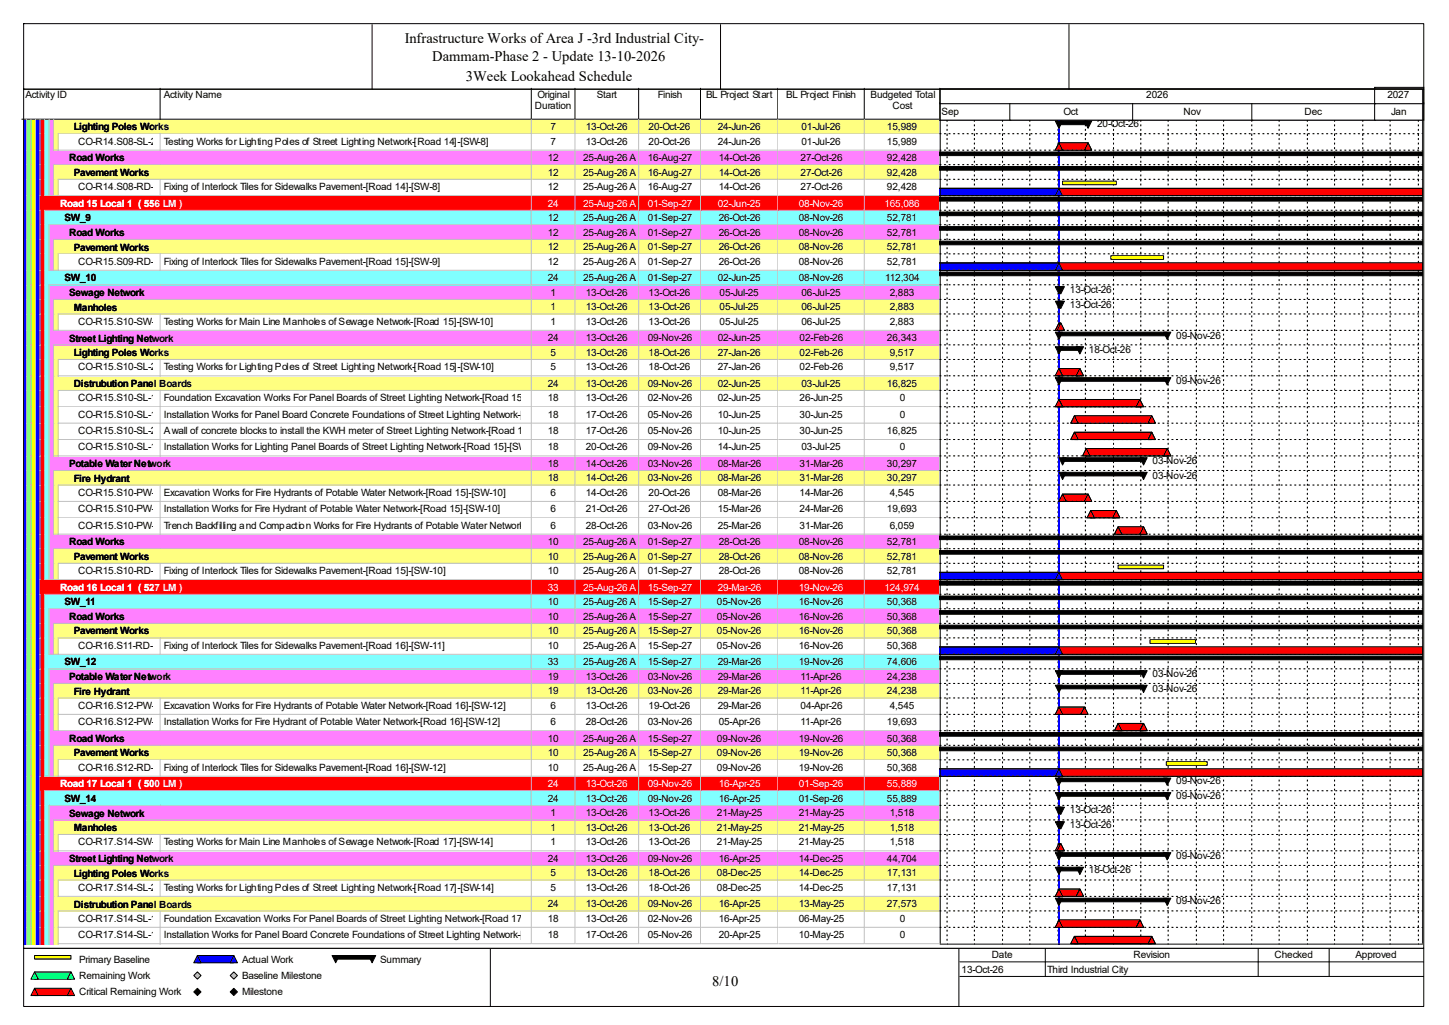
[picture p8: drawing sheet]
<svg xmlns="http://www.w3.org/2000/svg" width="420mm" height="297mm" viewBox="0 0 420 297" stroke-linecap="round" stroke-linejoin="round" font-family="sans-serif">
<defs><g id="words">
<g font-size="4.2">
<text x="117.3" y="12.4">Infrastructure Works of Area J -3rd Industrial City-</text>
<text x="125.3" y="17.7">Dammam-Phase 2 - Update 13-10-2026</text>
<text x="135" y="23.5">3Week Lookahead Schedule</text>
<text x="206.5" y="285.6">8/10</text>
</g>
<g font-size="2.9">
<text x="7.4" y="28.4">Activity ID</text>
<text x="47.5" y="28.4">Activity Name</text>
<text x="155.8" y="28.4">Original</text>
<text x="173" y="28.4">Start</text>
<text x="190.7" y="28.4">Finish</text>
<text x="204.6" y="28.4">BL Project Start</text>
<text x="227.8" y="28.4">BL Project Finish</text>
<text x="252.3" y="28.4">Budgeted Total</text>
<text x="332.2" y="28.4">2026</text>
<text x="402.1" y="28.4">2027</text>
<text x="155.1" y="31.6">Duration</text>
<text x="258.7" y="31.6">Cost</text>
<text x="272.9" y="33.2">Sep</text>
<text x="308.3" y="33.2">Oct</text>
<text x="343.1" y="33.2">Nov</text>
<text x="378.1" y="33.2">Dec</text>
<text x="403.2" y="33.2">Jan</text>
<text x="21.4" y="37.8">Lighting Poles Works</text>
<text x="22.7" y="41.9">CO-R14.S08-SL-200Testing Works for Lighting Poles of Street Lighting Network-[Road 14]-[SW-8]</text>
<text x="159.6" y="37.7">7</text>
<text x="159.6" y="41.9">7</text>
<text x="169.8" y="37.7">13-Oct-26</text>
<text x="169.8" y="41.9">13-Oct-26</text>
<text x="188" y="37.7">20-Oct-26</text>
<text x="188" y="41.9">20-Oct-26</text>
<text x="208.1" y="37.7">24-Jun-26</text>
<text x="208.1" y="41.9">24-Jun-26</text>
<text x="232.3" y="37.7">01-Jul-26</text>
<text x="232.3" y="41.9">01-Jul-26</text>
<text x="257.1" y="37.7">15,989</text>
<text x="257.1" y="41.9">15,989</text>
<text x="318" y="36.9">20-Oct-26</text>
<text x="20" y="46.7">Road Works</text>
<text x="158.7" y="46.7">12</text>
<text x="169" y="46.7">25-Aug-26 A</text>
<text x="187.7" y="46.7">16-Aug-27</text>
<text x="208.3" y="46.7">14-Oct-26</text>
<text x="232" y="46.7">27-Oct-26</text>
<text x="257.1" y="46.7">92,428</text>
<text x="21.4" y="51">Pavement Works</text>
<text x="158.7" y="50.9">12</text>
<text x="169" y="50.9">25-Aug-26 A</text>
<text x="187.7" y="50.9">16-Aug-27</text>
<text x="208.3" y="50.9">14-Oct-26</text>
<text x="232" y="50.9">27-Oct-26</text>
<text x="257.1" y="50.9">92,428</text>
<text x="22.7" y="55.1">CO-R14.S08-RD-P-130</text>
<text x="47.5" y="55.1">Fixing of Interlock Tiles for Sidewalks Pavement-[Road 14]-[SW-8]</text>
<text x="158.7" y="55.1">12</text>
<text x="169" y="55.1">25-Aug-26 A</text>
<text x="187.7" y="55.1">16-Aug-27</text>
<text x="208.3" y="55.1">14-Oct-26</text>
<text x="232" y="55.1">27-Oct-26</text>
<text x="257.1" y="55.1">92,428</text>
<text x="18.7" y="64.1">SW_9</text>
<text x="158.7" y="64.1">12</text>
<text x="169" y="64.1">25-Aug-26 A</text>
<text x="187.7" y="64.1">01-Sep-27</text>
<text x="208.3" y="64.1">26-Oct-26</text>
<text x="231.5" y="64.1">08-Nov-26</text>
<text x="257.1" y="64.1">52,781</text>
<text x="20" y="68.4">Road Works</text>
<text x="158.7" y="68.3">12</text>
<text x="169" y="68.3">25-Aug-26 A</text>
<text x="187.7" y="68.3">01-Sep-27</text>
<text x="208.3" y="68.3">26-Oct-26</text>
<text x="231.5" y="68.3">08-Nov-26</text>
<text x="257.1" y="68.3">52,781</text>
<text x="21.4" y="72.6">Pavement Works</text>
<text x="22.7" y="76.7">CO-R15.S09-RD-P-130</text>
<text x="47.5" y="76.7">Fixing of Interlock Tiles for Sidewalks Pavement-[Road 15]-[SW-9]</text>
<text x="158.7" y="72.5">12</text>
<text x="158.7" y="76.7">12</text>
<text x="169" y="72.5">25-Aug-26 A</text>
<text x="169" y="76.7">25-Aug-26 A</text>
<text x="187.7" y="72.5">01-Sep-27</text>
<text x="187.7" y="76.7">01-Sep-27</text>
<text x="208.3" y="72.5">26-Oct-26</text>
<text x="208.3" y="76.7">26-Oct-26</text>
<text x="231.5" y="72.5">08-Nov-26</text>
<text x="231.5" y="76.7">08-Nov-26</text>
<text x="257.1" y="72.5">52,781</text>
<text x="257.1" y="76.7">52,781</text>
<text x="18.7" y="81.5">SW_10</text>
<text x="158.7" y="81.4">24</text>
<text x="169" y="81.4">25-Aug-26 A</text>
<text x="187.7" y="81.4">01-Sep-27</text>
<text x="208.1" y="81.4">02-Jun-25</text>
<text x="231.5" y="81.4">08-Nov-26</text>
<text x="256.6" y="81.4">112,304</text>
<text x="20" y="85.8">Sewage Network</text>
<text x="159.6" y="85.7">1</text>
<text x="159.6" y="89.9">1</text>
<text x="169.8" y="85.7">13-Oct-26</text>
<text x="169.8" y="89.9">13-Oct-26</text>
<text x="188" y="85.7">13-Oct-26</text>
<text x="188" y="89.9">13-Oct-26</text>
<text x="208.6" y="85.7">05-Jul-25</text>
<text x="208.6" y="89.9">05-Jul-25</text>
<text x="232.3" y="85.7">06-Jul-25</text>
<text x="232.3" y="89.9">06-Jul-25</text>
<text x="257.9" y="85.7">2,883</text>
<text x="257.9" y="89.9">2,883</text>
<text x="310.1" y="84.9">13-Oct-26</text>
<text x="310.1" y="89.1">13-Oct-26</text>
<text x="21.4" y="90">Manholes</text>
<text x="22.7" y="94.1">CO-R15.S10-SW-210</text>
<text x="47.5" y="94.1">Testing Works for Main Line Manholes of Sewage Network-[Road 15]-[SW-10]</text>
<text x="159.6" y="94.1">1</text>
<text x="169.8" y="94.1">13-Oct-26</text>
<text x="188" y="94.1">13-Oct-26</text>
<text x="208.6" y="94.1">05-Jul-25</text>
<text x="232.3" y="94.1">06-Jul-25</text>
<text x="257.9" y="94.1">2,883</text>
<text x="20" y="99">Street Lighting Network</text>
<text x="158.7" y="98.9">24</text>
<text x="169.8" y="98.9">13-Oct-26</text>
<text x="187.7" y="98.9">09-Nov-26</text>
<text x="208.1" y="98.9">02-Jun-25</text>
<text x="231.8" y="98.9">02-Feb-26</text>
<text x="257.1" y="98.9">26,343</text>
<text x="341" y="98.1">09-Nov-26</text>
<text x="21.4" y="103.2">Lighting Poles Works</text>
<text x="22.7" y="107.3">CO-R15.S10-SL-200Testing Works for Lighting Poles of Street Lighting Network-[Road 15]-[SW-10]</text>
<text x="159.6" y="103.1">5</text>
<text x="159.6" y="107.3">5</text>
<text x="169.8" y="103.1">13-Oct-26</text>
<text x="169.8" y="107.3">13-Oct-26</text>
<text x="188" y="103.1">18-Oct-26</text>
<text x="188" y="107.3">18-Oct-26</text>
<text x="208.1" y="103.1">27-Jan-26</text>
<text x="208.1" y="107.3">27-Jan-26</text>
<text x="231.8" y="103.1">02-Feb-26</text>
<text x="231.8" y="107.3">02-Feb-26</text>
<text x="257.9" y="103.1">9,517</text>
<text x="257.9" y="107.3">9,517</text>
<text x="315.6" y="102.3">18-Oct-26</text>
<text x="21.4" y="112.1">Distrubution Panel Boards</text>
<text x="158.7" y="112.1">24</text>
<text x="169.8" y="112.1">13-Oct-26</text>
<text x="187.7" y="112.1">09-Nov-26</text>
<text x="208.1" y="112.1">02-Jun-25</text>
<text x="232.3" y="112.1">03-Jul-25</text>
<text x="257.1" y="112.1">16,825</text>
<text x="341" y="111.3">09-Nov-26</text>
<text x="22.7" y="116.3">CO-R15.S10-SL-170Foundation Excavation Works For Panel Boards of Street Lighting Network-[Road 15]-[SW-10]</text>
<text x="158.7" y="116.3">18</text>
<text x="169.8" y="116.3">13-Oct-26</text>
<text x="187.7" y="116.3">02-Nov-26</text>
<text x="208.1" y="116.3">02-Jun-25</text>
<text x="231.8" y="116.3">26-Jun-25</text>
<text x="260.8" y="116.3">0</text>
<text x="22.7" y="121">CO-R15.S10-SL-180Installation Works for Panel Board Concrete Foundations of Street Lighting Network-[Road 15]-[SW-10]</text>
<text x="22.7" y="125.8">CO-R15.S10-SL-220A wall of concrete blocks to install the KWH meter of Street Lighting Network-[Road 15]-[SW-10]</text>
<text x="158.7" y="121">18</text>
<text x="158.7" y="125.8">18</text>
<text x="169.8" y="121">17-Oct-26</text>
<text x="169.8" y="125.8">17-Oct-26</text>
<text x="187.7" y="121">05-Nov-26</text>
<text x="187.7" y="125.8">05-Nov-26</text>
<text x="208.1" y="121">10-Jun-25</text>
<text x="208.1" y="125.8">10-Jun-25</text>
<text x="231.8" y="121">30-Jun-25</text>
<text x="231.8" y="125.8">30-Jun-25</text>
<text x="257.1" y="125.8">16,825</text>
<text x="260.8" y="121">0</text>
<text x="22.7" y="130.5">CO-R15.S10-SL-190Installation Works for Lighting Panel Boards of Street Lighting Network-[Road 15]-[SW-10] 18</text>
<text x="169.8" y="130.5">20-Oct-26</text>
<text x="187.7" y="130.5">09-Nov-26</text>
<text x="208.1" y="130.5">14-Jun-25</text>
<text x="232.3" y="130.5">03-Jul-25</text>
<text x="260.8" y="130.5">0</text>
<text x="20" y="135.3">Potable Water Network</text>
<text x="158.7" y="135.3">18</text>
<text x="169.8" y="135.3">14-Oct-26</text>
<text x="187.7" y="135.3">03-Nov-26</text>
<text x="208.1" y="135.3">08-Mar-26</text>
<text x="231.8" y="135.3">31-Mar-26</text>
<text x="257.1" y="135.3">30,297</text>
<text x="334.1" y="134.5">03-Nov-26</text>
<text x="21.4" y="139.6">Fire Hydrant</text>
<text x="22.7" y="143.7">CO-R15.S10-PW-140</text>
<text x="47.5" y="143.7">Excavation Works for Fire Hydrants of Potable Water Network-[Road 15]-[SW-10]</text>
<text x="158.7" y="139.5">18</text>
<text x="159.6" y="143.7">6</text>
<text x="169.8" y="139.5">14-Oct-26</text>
<text x="169.8" y="143.7">14-Oct-26</text>
<text x="187.7" y="139.5">03-Nov-26</text>
<text x="188" y="143.7">20-Oct-26</text>
<text x="208.1" y="139.5">08-Mar-26</text>
<text x="208.1" y="143.7">08-Mar-26</text>
<text x="231.8" y="139.5">31-Mar-26</text>
<text x="231.8" y="143.7">14-Mar-26</text>
<text x="257.1" y="139.5">30,297</text>
<text x="257.9" y="143.7">4,545</text>
<text x="334.1" y="138.7">03-Nov-26</text>
<text x="22.7" y="148.5">CO-R15.S10-PW-150</text>
<text x="47.5" y="148.5">Installation Works for Fire Hydrant of Potable Water Network-[Road 15]-[SW-10]</text>
<text x="159.6" y="148.5">6</text>
<text x="169.8" y="148.5">21-Oct-26</text>
<text x="188" y="148.5">27-Oct-26</text>
<text x="208.1" y="148.5">15-Mar-26</text>
<text x="231.8" y="148.5">24-Mar-26</text>
<text x="257.1" y="148.5">19,693</text>
<text x="22.7" y="153.2">CO-R15.S10-PW-160</text>
<text x="47.5" y="153.2">Trench Backfilling and Compaction Works for Fire Hydrants of Potable Water Network-[Road 15]-[SW-10]</text>
<text x="159.6" y="153.2">6</text>
<text x="169.8" y="153.2">28-Oct-26</text>
<text x="187.7" y="153.2">03-Nov-26</text>
<text x="208.1" y="153.2">25-Mar-26</text>
<text x="231.8" y="153.2">31-Mar-26</text>
<text x="257.9" y="153.2">6,059</text>
<text x="20" y="158">Road Works</text>
<text x="158.7" y="157.9">10</text>
<text x="169" y="157.9">25-Aug-26 A</text>
<text x="187.7" y="157.9">01-Sep-27</text>
<text x="208.3" y="157.9">28-Oct-26</text>
<text x="231.5" y="157.9">08-Nov-26</text>
<text x="257.1" y="157.9">52,781</text>
<text x="21.4" y="162.3">Pavement Works</text>
<text x="22.7" y="166.4">CO-R15.S10-RD-P-130</text>
<text x="47.5" y="166.4">Fixing of Interlock Tiles for Sidewalks Pavement-[Road 15]-[SW-10]</text>
<text x="158.7" y="162.2">10</text>
<text x="158.7" y="166.4">10</text>
<text x="169" y="162.2">25-Aug-26 A</text>
<text x="169" y="166.4">25-Aug-26 A</text>
<text x="187.7" y="162.2">01-Sep-27</text>
<text x="187.7" y="166.4">01-Sep-27</text>
<text x="208.3" y="162.2">28-Oct-26</text>
<text x="208.3" y="166.4">28-Oct-26</text>
<text x="231.5" y="162.2">08-Nov-26</text>
<text x="231.5" y="166.4">08-Nov-26</text>
<text x="257.1" y="162.2">52,781</text>
<text x="257.1" y="166.4">52,781</text>
<text x="18.7" y="175.4">SW_11</text>
<text x="20" y="179.7">Road Works</text>
<text x="158.7" y="175.3">10</text>
<text x="158.7" y="179.6">10</text>
<text x="169" y="175.3">25-Aug-26 A</text>
<text x="169" y="179.6">25-Aug-26 A</text>
<text x="187.7" y="175.3">15-Sep-27</text>
<text x="187.7" y="179.6">15-Sep-27</text>
<text x="207.8" y="175.3">05-Nov-26</text>
<text x="207.8" y="179.6">05-Nov-26</text>
<text x="231.5" y="175.3">16-Nov-26</text>
<text x="231.5" y="179.6">16-Nov-26</text>
<text x="257.1" y="175.3">50,368</text>
<text x="257.1" y="179.6">50,368</text>
<text x="21.4" y="183.9">Pavement Works</text>
<text x="158.7" y="183.8">10</text>
<text x="169" y="183.8">25-Aug-26 A</text>
<text x="187.7" y="183.8">15-Sep-27</text>
<text x="207.8" y="183.8">05-Nov-26</text>
<text x="231.5" y="183.8">16-Nov-26</text>
<text x="257.1" y="183.8">50,368</text>
<text x="22.7" y="188">CO-R16.S11-RD-P-130</text>
<text x="47.5" y="188">Fixing of Interlock Tiles for Sidewalks Pavement-[Road 16]-[SW-11]</text>
<text x="158.7" y="188">10</text>
<text x="169" y="188">25-Aug-26 A</text>
<text x="187.7" y="188">15-Sep-27</text>
<text x="207.8" y="188">05-Nov-26</text>
<text x="231.5" y="188">16-Nov-26</text>
<text x="257.1" y="188">50,368</text>
<text x="18.7" y="192.8">SW_12</text>
<text x="20" y="197.1">Potable Water Network</text>
<text x="158.7" y="192.7">33</text>
<text x="158.7" y="197">19</text>
<text x="169" y="192.7">25-Aug-26 A</text>
<text x="169.8" y="197">13-Oct-26</text>
<text x="187.7" y="192.7">15-Sep-27</text>
<text x="187.7" y="197">03-Nov-26</text>
<text x="208.1" y="192.7">29-Mar-26</text>
<text x="208.1" y="197">29-Mar-26</text>
<text x="231.5" y="192.7">19-Nov-26</text>
<text x="232" y="197">11-Apr-26</text>
<text x="257.1" y="192.7">74,606</text>
<text x="257.1" y="197">24,238</text>
<text x="334.1" y="196.2">03-Nov-26</text>
<text x="21.4" y="201.3">Fire Hydrant</text>
<text x="158.7" y="201.2">19</text>
<text x="169.8" y="201.2">13-Oct-26</text>
<text x="187.7" y="201.2">03-Nov-26</text>
<text x="208.1" y="201.2">29-Mar-26</text>
<text x="232" y="201.2">11-Apr-26</text>
<text x="257.1" y="201.2">24,238</text>
<text x="334.1" y="200.4">03-Nov-26</text>
<text x="22.7" y="205.4">CO-R16.S12-PW-140</text>
<text x="47.5" y="205.4">Excavation Works for Fire Hydrants of Potable Water Network-[Road 16]-[SW-12]</text>
<text x="159.6" y="205.4">6</text>
<text x="169.8" y="205.4">13-Oct-26</text>
<text x="188" y="205.4">19-Oct-26</text>
<text x="208.1" y="205.4">29-Mar-26</text>
<text x="232" y="205.4">04-Apr-26</text>
<text x="257.9" y="205.4">4,545</text>
<text x="20" y="215">Road Works</text>
<text x="22.7" y="210.1">CO-R16.S12-PW-150</text>
<text x="47.5" y="210.1">Installation Works for Fire Hydrant of Potable Water Network-[Road 16]-[SW-12]</text>
<text x="158.7" y="214.9">10</text>
<text x="159.6" y="210.1">6</text>
<text x="169" y="214.9">25-Aug-26 A</text>
<text x="169.8" y="210.1">28-Oct-26</text>
<text x="187.7" y="210.1">03-Nov-26</text>
<text x="187.7" y="214.9">15-Sep-27</text>
<text x="207.8" y="214.9">09-Nov-26</text>
<text x="208.3" y="210.1">05-Apr-26</text>
<text x="231.5" y="214.9">19-Nov-26</text>
<text x="232" y="210.1">11-Apr-26</text>
<text x="257.1" y="210.1">19,693</text>
<text x="257.1" y="214.9">50,368</text>
<text x="21.4" y="219.2">Pavement Works</text>
<text x="158.7" y="219.1">10</text>
<text x="169" y="219.1">25-Aug-26 A</text>
<text x="187.7" y="219.1">15-Sep-27</text>
<text x="207.8" y="219.1">09-Nov-26</text>
<text x="231.5" y="219.1">19-Nov-26</text>
<text x="257.1" y="219.1">50,368</text>
<text x="22.7" y="223.4">CO-R16.S12-RD-P-130</text>
<text x="47.5" y="223.4">Fixing of Interlock Tiles for Sidewalks Pavement-[Road 16]-[SW-12]</text>
<text x="158.7" y="223.4">10</text>
<text x="169" y="223.4">25-Aug-26 A</text>
<text x="187.7" y="223.4">15-Sep-27</text>
<text x="207.8" y="223.4">09-Nov-26</text>
<text x="231.5" y="223.4">19-Nov-26</text>
<text x="257.1" y="223.4">50,368</text>
<text x="341" y="227.3">09-Nov-26</text>
<text x="18.7" y="232.4">SW_14</text>
<text x="158.7" y="232.3">24</text>
<text x="169.8" y="232.3">13-Oct-26</text>
<text x="187.7" y="232.3">09-Nov-26</text>
<text x="208.3" y="232.3">16-Apr-25</text>
<text x="231.5" y="232.3">01-Sep-26</text>
<text x="257.1" y="232.3">55,889</text>
<text x="341" y="231.5">09-Nov-26</text>
<text x="20" y="236.6">Sewage Network</text>
<text x="159.6" y="236.5">1</text>
<text x="169.8" y="236.5">13-Oct-26</text>
<text x="188" y="236.5">13-Oct-26</text>
<text x="207.8" y="236.5">21-May-25</text>
<text x="231.5" y="236.5">21-May-25</text>
<text x="257.9" y="236.5">1,518</text>
<text x="310.1" y="235.7">13-Oct-26</text>
<text x="310.1" y="239.9">13-Oct-26</text>
<text x="21.4" y="240.8">Manholes</text>
<text x="22.7" y="244.9">CO-R17.S14-SW-210</text>
<text x="47.5" y="244.9">Testing Works for Main Line Manholes of Sewage Network-[Road 17]-[SW-14]</text>
<text x="159.6" y="240.7">1</text>
<text x="159.6" y="244.9">1</text>
<text x="169.8" y="240.7">13-Oct-26</text>
<text x="169.8" y="244.9">13-Oct-26</text>
<text x="188" y="240.7">13-Oct-26</text>
<text x="188" y="244.9">13-Oct-26</text>
<text x="207.8" y="240.7">21-May-25</text>
<text x="207.8" y="244.9">21-May-25</text>
<text x="231.5" y="240.7">21-May-25</text>
<text x="231.5" y="244.9">21-May-25</text>
<text x="257.9" y="240.7">1,518</text>
<text x="257.9" y="244.9">1,518</text>
<text x="20" y="249.8">Street Lighting Network</text>
<text x="158.7" y="249.7">24</text>
<text x="169.8" y="249.7">13-Oct-26</text>
<text x="187.7" y="249.7">09-Nov-26</text>
<text x="208.3" y="249.7">16-Apr-25</text>
<text x="231.5" y="249.7">14-Dec-25</text>
<text x="257.1" y="249.7">44,704</text>
<text x="341" y="248.9">09-Nov-26</text>
<text x="21.4" y="254">Lighting Poles Works</text>
<text x="159.6" y="253.9">5</text>
<text x="169.8" y="253.9">13-Oct-26</text>
<text x="188" y="253.9">18-Oct-26</text>
<text x="207.8" y="253.9">08-Dec-25</text>
<text x="231.5" y="253.9">14-Dec-25</text>
<text x="257.1" y="253.9">17,131</text>
<text x="315.6" y="253.1">18-Oct-26</text>
<text x="21.4" y="263">Distrubution Panel Boards</text>
<text x="22.7" y="258.1">CO-R17.S14-SL-200Testing Works for Lighting Poles of Street Lighting Network-[Road 17]-[SW-14]</text>
<text x="158.7" y="262.9">24</text>
<text x="159.6" y="258.1">5</text>
<text x="169.8" y="258.1">13-Oct-26</text>
<text x="169.8" y="262.9">13-Oct-26</text>
<text x="187.7" y="262.9">09-Nov-26</text>
<text x="188" y="258.1">18-Oct-26</text>
<text x="207.8" y="258.1">08-Dec-25</text>
<text x="208.3" y="262.9">16-Apr-25</text>
<text x="231.5" y="258.1">14-Dec-25</text>
<text x="231.5" y="262.9">13-May-25</text>
<text x="257.1" y="258.1">17,131</text>
<text x="257.1" y="262.9">27,573</text>
<text x="341" y="262.1">09-Nov-26</text>
<text x="22.7" y="267.1">CO-R17.S14-SL-170Foundation Excavation Works For Panel Boards of Street Lighting Network-[Road 17]-[SW-14]</text>
<text x="158.7" y="267.1">18</text>
<text x="169.8" y="267.1">13-Oct-26</text>
<text x="187.7" y="267.1">02-Nov-26</text>
<text x="208.3" y="267.1">16-Apr-25</text>
<text x="231.5" y="267.1">06-May-25</text>
<text x="260.8" y="267.1">0</text>
<text x="22.7" y="271.9">CO-R17.S14-SL-180Installation Works for Panel Board Concrete Foundations of Street Lighting Network-[Road 17]-[SW-14]</text>
<text x="158.7" y="271.9">18</text>
<text x="169.8" y="271.9">17-Oct-26</text>
<text x="187.7" y="271.9">05-Nov-26</text>
<text x="208.3" y="271.9">20-Apr-25</text>
<text x="231.5" y="271.9">10-May-25</text>
<text x="260.8" y="271.9">0</text>
<text x="22.9" y="279">Primary Baseline</text>
<text x="70.1" y="279">Actual Work</text>
<text x="110.2" y="279">Summary</text>
<text x="278.7" y="281.9">13-Oct-26</text>
<text x="287.4" y="277.7">Date</text>
<text x="303.5" y="281.9">Third Industrial City</text>
<text x="328.5" y="277.7">Revision</text>
<text x="369.4" y="277.7">Checked</text>
<text x="392.9" y="277.7">Approved</text>
<text x="22.9" y="283.7">Remaining Work</text>
<text x="70.1" y="283.7">Baseline Milestone</text>
<text x="22.9" y="288.5">Critical Remaining Work</text>
<text x="70.1" y="288.5">Milestone</text>
</g>
<g font-size="2.9" fill="#fff">
<text x="17.4" y="59.9">Road 15 Local 1 ( 556 LM )</text>
<text x="158.7" y="59.9">24</text>
<text x="169" y="59.9">25-Aug-26 A</text>
<text x="187.7" y="59.9">01-Sep-27</text>
<text x="208.1" y="59.9">02-Jun-25</text>
<text x="231.5" y="59.9">08-Nov-26</text>
<text x="256.3" y="59.9">165,086</text>
<text x="17.4" y="171.2">Road 16 Local 1 ( 527 LM )</text>
<text x="158.7" y="171.1">33</text>
<text x="169" y="171.1">25-Aug-26 A</text>
<text x="187.7" y="171.1">15-Sep-27</text>
<text x="208.1" y="171.1">29-Mar-26</text>
<text x="231.5" y="171.1">19-Nov-26</text>
<text x="256.3" y="171.1">124,974</text>
<text x="17.4" y="228.2">Road 17 Local 1 ( 500 LM )</text>
<text x="158.7" y="228.1">24</text>
<text x="169.8" y="228.1">13-Oct-26</text>
<text x="187.7" y="228.1">09-Nov-26</text>
<text x="208.3" y="228.1">16-Apr-25</text>
<text x="231.5" y="228.1">01-Sep-26</text>
<text x="257.1" y="228.1">55,889</text>
</g>
</g></defs>
<path d="M46.4 25.6v8.9h-40.1" fill="none" stroke="#000" stroke-width=".29"/>
<path d="M46.7 25.6h107.6v9.2h-107.6z" fill="#fff"/>
<path d="M154 25.6v8.9h-107.6" fill="none" stroke="#000" stroke-width=".29"/>
<path d="M154.3 25.6h12.6v9.2h-12.6z" fill="#fff"/>
<path d="M166.7 25.6v8.9h-12.7" fill="none" stroke="#000" stroke-width=".29"/>
<path d="M166.9 25.6h18.5v9.2h-18.5z" fill="#fff"/>
<path d="M185.1 25.6v8.9h-18.4" fill="none" stroke="#000" stroke-width=".29"/>
<path d="M185.4 25.6h17.9v9.2h-17.9z" fill="#fff"/>
<path d="M203 25.6v8.9h-17.9" fill="none" stroke="#000" stroke-width=".29"/>
<path d="M203.3 25.6h22.4v9.2h-22.4z" fill="#fff"/>
<path d="M225.5 25.6v8.9h-22.5" fill="none" stroke="#000" stroke-width=".29"/>
<path d="M225.7 25.6h25.1v9.2h-25.1z" fill="#fff"/>
<path d="M250.5 25.6v8.9h-25" fill="none" stroke="#000" stroke-width=".29"/>
<path d="M250.8 25.6h21.9v9.2h-21.9z" fill="#fff"/>
<path d="M272.4 25.6v8.9h-21.9" fill="none" stroke="#000" stroke-width=".29"/>
<path d="M6.6 34.8h1.3v4.2h-1.3z" fill="#00f"/>
<path d="M7.6 34.5v4.5" fill="none" stroke="#c0c0c0" stroke-width=".29"/>
<path d="M7.9 34.8h1.3v4.2h-1.3z" fill="#80ff80"/>
<path d="M9 34.5v4.5" fill="none" stroke="#c0c0c0" stroke-width=".29"/>
<path d="M9.2 34.8h1.3v4.2h-1.3z" fill="#ff0"/>
<path d="M10.3 34.5v4.5" fill="none" stroke="#c0c0c0" stroke-width=".29"/>
<path d="M10.5 34.8h1.4v4.2h-1.4z" fill="#00f"/>
<path d="M11.6 34.5v4.5" fill="none" stroke="#c0c0c0" stroke-width=".29"/>
<path d="M11.9 34.8h1.3v4.2h-1.3z" fill="#f00"/>
<path d="M12.9 34.5v4.5" fill="none" stroke="#c0c0c0" stroke-width=".29"/>
<path d="M13.2 34.8h1.3v4.2h-1.3z" fill="#80ffff"/>
<path d="M14.2 34.5v4.5" fill="none" stroke="#c0c0c0" stroke-width=".29"/>
<path d="M14.5 34.8h1.3v4.2h-1.3z" fill="#ff80ff"/>
<path d="M15.6 34.5v4.5" fill="none" stroke="#c0c0c0" stroke-width=".29"/>
<path d="M15.8 34.8h30.9v4.2h-30.9z" fill="#ffff80"/>
<path d="M16.9 38.8h29.8" fill="none" stroke="#c0c0c0" stroke-width=".29"/>
<path d="M46.7 34.8h107.6v4.2h-107.6z" fill="#ffff80"/>
<path d="M154 34.5v4.3h-107.3" fill="none" stroke="#c0c0c0" stroke-width=".29"/>
<path d="M154.3 34.8h12.6v4.2h-12.6z" fill="#ffff80"/>
<path d="M166.7 34.5v4.3h-12.4" fill="none" stroke="#c0c0c0" stroke-width=".29"/>
<path d="M166.9 34.8h18.5v4.2h-18.5z" fill="#ffff80"/>
<path d="M185.1 34.5v4.3h-18.2" fill="none" stroke="#c0c0c0" stroke-width=".29"/>
<path d="M185.4 34.8h17.9v4.2h-17.9z" fill="#ffff80"/>
<path d="M203 34.5v4.3h-17.6" fill="none" stroke="#c0c0c0" stroke-width=".29"/>
<path d="M203.3 34.8h22.4v4.2h-22.4z" fill="#ffff80"/>
<path d="M225.5 34.5v4.3h-22.2" fill="none" stroke="#c0c0c0" stroke-width=".29"/>
<path d="M225.7 34.8h25.1v4.2h-25.1z" fill="#ffff80"/>
<path d="M250.5 34.5v4.3h-24.8" fill="none" stroke="#c0c0c0" stroke-width=".29"/>
<path d="M250.8 34.8h21.9v4.2h-21.9z" fill="#ffff80"/>
<path d="M272.4 34.5v4.3h-21.6" fill="none" stroke="#c0c0c0" stroke-width=".29"/>
<path d="M6.6 39h1.3v4.8h-1.3z" fill="#00f"/>
<path d="M7.6 38.8v5" fill="none" stroke="#c0c0c0" stroke-width=".29"/>
<path d="M7.9 39h1.3v4.8h-1.3z" fill="#80ff80"/>
<path d="M9 38.8v5" fill="none" stroke="#c0c0c0" stroke-width=".29"/>
<path d="M9.2 39h1.3v4.8h-1.3z" fill="#ff0"/>
<path d="M10.3 38.8v5" fill="none" stroke="#c0c0c0" stroke-width=".29"/>
<path d="M10.5 39h1.4v4.8h-1.4z" fill="#00f"/>
<path d="M11.6 38.8v5" fill="none" stroke="#c0c0c0" stroke-width=".29"/>
<path d="M11.9 39h1.3v4.8h-1.3z" fill="#f00"/>
<path d="M12.9 38.8v5" fill="none" stroke="#c0c0c0" stroke-width=".29"/>
<path d="M13.2 39h1.3v4.8h-1.3z" fill="#80ffff"/>
<path d="M14.2 38.8v5" fill="none" stroke="#c0c0c0" stroke-width=".29"/>
<path d="M14.5 39h1.3v4.8h-1.3z" fill="#ff80ff"/>
<path d="M15.6 38.8v5" fill="none" stroke="#c0c0c0" stroke-width=".29"/>
<path d="M15.8 39h1.3v4.8h-1.3z" fill="#ffff80"/>
<path d="M16.9 38.8v5M15.6 43.5h1.5" fill="none" stroke="#c0c0c0" stroke-width=".29"/>
<path d="M17.1 39h29.6v4.8h-29.6z" fill="#fff"/>
<path d="M46.4 38.8v5M16.9 43.5h29.8" fill="none" stroke="#c0c0c0" stroke-width=".29"/>
<path d="M46.7 39h107.6v4.8h-107.6z" fill="#fff"/>
<path d="M154 38.8v4.7h-107.3" fill="none" stroke="#c0c0c0" stroke-width=".29"/>
<path d="M154.3 39h12.6v4.8h-12.6z" fill="#fff"/>
<path d="M166.7 38.8v4.7h-12.4" fill="none" stroke="#c0c0c0" stroke-width=".29"/>
<path d="M166.9 39h18.5v4.8h-18.5z" fill="#fff"/>
<path d="M185.1 38.8v4.7h-18.2" fill="none" stroke="#c0c0c0" stroke-width=".29"/>
<path d="M185.4 39h17.9v4.8h-17.9z" fill="#fff"/>
<path d="M203 38.8v4.7h-17.6" fill="none" stroke="#c0c0c0" stroke-width=".29"/>
<path d="M203.3 39h22.4v4.8h-22.4z" fill="#fff"/>
<path d="M225.5 38.8v4.7h-22.2" fill="none" stroke="#c0c0c0" stroke-width=".29"/>
<path d="M225.7 39h25.1v4.8h-25.1z" fill="#fff"/>
<path d="M250.5 38.8v4.7h-24.8" fill="none" stroke="#c0c0c0" stroke-width=".29"/>
<path d="M250.8 39h21.9v4.8h-21.9z" fill="#fff"/>
<path d="M272.4 38.8v4.7h-21.6" fill="none" stroke="#c0c0c0" stroke-width=".29"/>
<path d="M6.6 43.8h1.3v4.2h-1.3z" fill="#00f"/>
<path d="M7.6 43.5v4.5" fill="none" stroke="#c0c0c0" stroke-width=".29"/>
<path d="M7.9 43.8h1.3v4.2h-1.3z" fill="#80ff80"/>
<path d="M9 43.5v4.5" fill="none" stroke="#c0c0c0" stroke-width=".29"/>
<path d="M9.2 43.8h1.3v4.2h-1.3z" fill="#ff0"/>
<path d="M10.3 43.5v4.5" fill="none" stroke="#c0c0c0" stroke-width=".29"/>
<path d="M10.5 43.8h1.4v4.2h-1.4z" fill="#00f"/>
<path d="M11.6 43.5v4.5" fill="none" stroke="#c0c0c0" stroke-width=".29"/>
<path d="M11.9 43.8h1.3v4.2h-1.3z" fill="#f00"/>
<path d="M12.9 43.5v4.5" fill="none" stroke="#c0c0c0" stroke-width=".29"/>
<path d="M13.2 43.8h1.3v4.2h-1.3z" fill="#80ffff"/>
<path d="M14.2 43.5v4.5" fill="none" stroke="#c0c0c0" stroke-width=".29"/>
<path d="M14.5 43.8h32.2v4.2h-32.2z" fill="#ff80ff"/>
<path d="M15.6 47.7h31.1" fill="none" stroke="#c0c0c0" stroke-width=".29"/>
<path d="M46.7 43.8h107.6v4.2h-107.6z" fill="#ff80ff"/>
<path d="M154 43.5v4.2h-107.3" fill="none" stroke="#c0c0c0" stroke-width=".29"/>
<path d="M154.3 43.8h12.6v4.2h-12.6z" fill="#ff80ff"/>
<path d="M166.7 43.5v4.2h-12.4" fill="none" stroke="#c0c0c0" stroke-width=".29"/>
<path d="M166.9 43.8h18.5v4.2h-18.5z" fill="#ff80ff"/>
<path d="M185.1 43.5v4.2h-18.2" fill="none" stroke="#c0c0c0" stroke-width=".29"/>
<path d="M185.4 43.8h17.9v4.2h-17.9z" fill="#ff80ff"/>
<path d="M203 43.5v4.2h-17.6" fill="none" stroke="#c0c0c0" stroke-width=".29"/>
<path d="M203.3 43.8h22.4v4.2h-22.4z" fill="#ff80ff"/>
<path d="M225.5 43.5v4.2h-22.2" fill="none" stroke="#c0c0c0" stroke-width=".29"/>
<path d="M225.7 43.8h25.1v4.2h-25.1z" fill="#ff80ff"/>
<path d="M250.5 43.5v4.2h-24.8" fill="none" stroke="#c0c0c0" stroke-width=".29"/>
<path d="M250.8 43.8h21.9v4.2h-21.9z" fill="#ff80ff"/>
<path d="M272.4 43.5v4.2h-21.6" fill="none" stroke="#c0c0c0" stroke-width=".29"/>
<path d="M6.6 48h1.3v4.2h-1.3z" fill="#00f"/>
<path d="M7.6 47.7v4.5" fill="none" stroke="#c0c0c0" stroke-width=".29"/>
<path d="M7.9 48h1.3v4.2h-1.3z" fill="#80ff80"/>
<path d="M9 47.7v4.5" fill="none" stroke="#c0c0c0" stroke-width=".29"/>
<path d="M9.2 48h1.3v4.2h-1.3z" fill="#ff0"/>
<path d="M10.3 47.7v4.5" fill="none" stroke="#c0c0c0" stroke-width=".29"/>
<path d="M10.5 48h1.4v4.2h-1.4z" fill="#00f"/>
<path d="M11.6 47.7v4.5" fill="none" stroke="#c0c0c0" stroke-width=".29"/>
<path d="M11.9 48h1.3v4.2h-1.3z" fill="#f00"/>
<path d="M12.9 47.7v4.5" fill="none" stroke="#c0c0c0" stroke-width=".29"/>
<path d="M13.2 48h1.3v4.2h-1.3z" fill="#80ffff"/>
<path d="M14.2 47.7v4.5" fill="none" stroke="#c0c0c0" stroke-width=".29"/>
<path d="M14.5 48h1.3v4.2h-1.3z" fill="#ff80ff"/>
<path d="M15.6 47.7v4.5" fill="none" stroke="#c0c0c0" stroke-width=".29"/>
<path d="M15.8 48h30.9v4.2h-30.9z" fill="#ffff80"/>
<path d="M16.9 51.9h29.8" fill="none" stroke="#c0c0c0" stroke-width=".29"/>
<path d="M46.7 48h107.6v4.2h-107.6z" fill="#ffff80"/>
<path d="M154 47.7v4.2h-107.3" fill="none" stroke="#c0c0c0" stroke-width=".29"/>
<path d="M154.3 48h12.6v4.2h-12.6z" fill="#ffff80"/>
<path d="M166.7 47.7v4.2h-12.4" fill="none" stroke="#c0c0c0" stroke-width=".29"/>
<path d="M166.9 48h18.5v4.2h-18.5z" fill="#ffff80"/>
<path d="M185.1 47.7v4.2h-18.2" fill="none" stroke="#c0c0c0" stroke-width=".29"/>
<path d="M185.4 48h17.9v4.2h-17.9z" fill="#ffff80"/>
<path d="M203 47.7v4.2h-17.6" fill="none" stroke="#c0c0c0" stroke-width=".29"/>
<path d="M203.3 48h22.4v4.2h-22.4z" fill="#ffff80"/>
<path d="M225.5 47.7v4.2h-22.2" fill="none" stroke="#c0c0c0" stroke-width=".29"/>
<path d="M225.7 48h25.1v4.2h-25.1z" fill="#ffff80"/>
<path d="M250.5 47.7v4.2h-24.8" fill="none" stroke="#c0c0c0" stroke-width=".29"/>
<path d="M250.8 48h21.9v4.2h-21.9z" fill="#ffff80"/>
<path d="M272.4 47.7v4.2h-21.6" fill="none" stroke="#c0c0c0" stroke-width=".29"/>
<path d="M6.6 52.2h1.3v4.7h-1.3z" fill="#00f"/>
<path d="M7.6 51.9v5.1" fill="none" stroke="#c0c0c0" stroke-width=".29"/>
<path d="M7.9 52.2h1.3v4.7h-1.3z" fill="#80ff80"/>
<path d="M9 51.9v5.1" fill="none" stroke="#c0c0c0" stroke-width=".29"/>
<path d="M9.2 52.2h1.3v4.7h-1.3z" fill="#ff0"/>
<path d="M10.3 51.9v5.1" fill="none" stroke="#c0c0c0" stroke-width=".29"/>
<path d="M10.5 52.2h1.4v4.7h-1.4z" fill="#00f"/>
<path d="M11.6 51.9v5.1" fill="none" stroke="#c0c0c0" stroke-width=".29"/>
<path d="M11.9 52.2h1.3v4.7h-1.3z" fill="#f00"/>
<path d="M12.9 51.9v5.1" fill="none" stroke="#c0c0c0" stroke-width=".29"/>
<path d="M13.2 52.2h1.3v4.7h-1.3z" fill="#80ffff"/>
<path d="M12.9 56.7h1.6M14.2 51.9v5.1" fill="none" stroke="#c0c0c0" stroke-width=".29"/>
<path d="M14.5 52.2h1.3v4.7h-1.3z" fill="#ff80ff"/>
<path d="M14.2 56.7h1.6M15.6 51.9v5.1" fill="none" stroke="#c0c0c0" stroke-width=".29"/>
<path d="M15.8 52.2h1.3v4.7h-1.3z" fill="#ffff80"/>
<path d="M15.6 56.7h1.5M16.9 51.9v5.1" fill="none" stroke="#c0c0c0" stroke-width=".29"/>
<path d="M17.1 52.2h29.6v4.7h-29.6z" fill="#fff"/>
<path d="M16.9 56.7h29.8M46.4 51.9v5.1" fill="none" stroke="#c0c0c0" stroke-width=".29"/>
<path d="M46.7 52.2h107.6v4.7h-107.6z" fill="#fff"/>
<path d="M154 51.9v4.8h-107.3" fill="none" stroke="#c0c0c0" stroke-width=".29"/>
<path d="M154.3 52.2h12.6v4.7h-12.6z" fill="#fff"/>
<path d="M166.7 51.9v4.8h-12.4" fill="none" stroke="#c0c0c0" stroke-width=".29"/>
<path d="M166.9 52.2h18.5v4.7h-18.5z" fill="#fff"/>
<path d="M185.1 51.9v4.8h-18.2" fill="none" stroke="#c0c0c0" stroke-width=".29"/>
<path d="M185.4 52.2h17.9v4.7h-17.9z" fill="#fff"/>
<path d="M203 51.9v4.8h-17.6" fill="none" stroke="#c0c0c0" stroke-width=".29"/>
<path d="M203.3 52.2h22.4v4.7h-22.4z" fill="#fff"/>
<path d="M225.5 51.9v4.8h-22.2" fill="none" stroke="#c0c0c0" stroke-width=".29"/>
<path d="M225.7 52.2h25.1v4.7h-25.1z" fill="#fff"/>
<path d="M250.5 51.9v4.8h-24.8" fill="none" stroke="#c0c0c0" stroke-width=".29"/>
<path d="M250.8 52.2h21.9v4.7h-21.9z" fill="#fff"/>
<path d="M272.4 51.9v4.8h-21.6" fill="none" stroke="#c0c0c0" stroke-width=".29"/>
<path d="M6.6 56.9h1.3v4.3h-1.3z" fill="#00f"/>
<path d="M7.6 56.7v4.5" fill="none" stroke="#c0c0c0" stroke-width=".29"/>
<path d="M7.9 56.9h1.3v4.3h-1.3z" fill="#80ff80"/>
<path d="M9 56.7v4.5" fill="none" stroke="#c0c0c0" stroke-width=".29"/>
<path d="M9.2 56.9h1.3v4.3h-1.3z" fill="#ff0"/>
<path d="M10.3 56.7v4.5" fill="none" stroke="#c0c0c0" stroke-width=".29"/>
<path d="M10.5 56.9h1.4v4.3h-1.4z" fill="#00f"/>
<path d="M11.6 56.7v4.5" fill="none" stroke="#c0c0c0" stroke-width=".29"/>
<path d="M11.9 56.9h34.8v4.3h-34.8z" fill="#f00"/>
<path d="M12.9 60.9h33.8" fill="none" stroke="#c0c0c0" stroke-width=".29"/>
<path d="M46.7 56.9h107.6v4.3h-107.6z" fill="#f00"/>
<path d="M154 56.7v4.2h-107.3" fill="none" stroke="#c0c0c0" stroke-width=".29"/>
<path d="M154.3 56.9h12.6v4.3h-12.6z" fill="#f00"/>
<path d="M166.7 56.7v4.2h-12.4" fill="none" stroke="#c0c0c0" stroke-width=".29"/>
<path d="M166.9 56.9h18.5v4.3h-18.5z" fill="#f00"/>
<path d="M185.1 56.7v4.2h-18.2" fill="none" stroke="#c0c0c0" stroke-width=".29"/>
<path d="M185.4 56.9h17.9v4.3h-17.9z" fill="#f00"/>
<path d="M203 56.7v4.2h-17.6" fill="none" stroke="#c0c0c0" stroke-width=".29"/>
<path d="M203.3 56.9h22.4v4.3h-22.4z" fill="#f00"/>
<path d="M225.5 56.7v4.2h-22.2" fill="none" stroke="#c0c0c0" stroke-width=".29"/>
<path d="M225.7 56.9h25.1v4.3h-25.1z" fill="#f00"/>
<path d="M250.5 56.7v4.2h-24.8" fill="none" stroke="#c0c0c0" stroke-width=".29"/>
<path d="M250.8 56.9h21.9v4.3h-21.9z" fill="#f00"/>
<path d="M272.4 56.7v4.2h-21.6" fill="none" stroke="#c0c0c0" stroke-width=".29"/>
<path d="M6.6 61.2h1.3v4.2h-1.3z" fill="#00f"/>
<path d="M7.6 60.9v4.5" fill="none" stroke="#c0c0c0" stroke-width=".29"/>
<path d="M7.9 61.2h1.3v4.2h-1.3z" fill="#80ff80"/>
<path d="M9 60.9v4.5" fill="none" stroke="#c0c0c0" stroke-width=".29"/>
<path d="M9.2 61.2h1.3v4.2h-1.3z" fill="#ff0"/>
<path d="M10.3 60.9v4.5" fill="none" stroke="#c0c0c0" stroke-width=".29"/>
<path d="M10.5 61.2h1.4v4.2h-1.4z" fill="#00f"/>
<path d="M11.6 60.9v4.5" fill="none" stroke="#c0c0c0" stroke-width=".29"/>
<path d="M11.9 61.2h1.3v4.2h-1.3z" fill="#f00"/>
<path d="M12.9 60.9v4.5" fill="none" stroke="#c0c0c0" stroke-width=".29"/>
<path d="M13.2 61.2h33.5v4.2h-33.5z" fill="#80ffff"/>
<path d="M14.2 65.1h32.5" fill="none" stroke="#c0c0c0" stroke-width=".29"/>
<path d="M46.7 61.2h107.6v4.2h-107.6z" fill="#80ffff"/>
<path d="M154 60.9v4.2h-107.3" fill="none" stroke="#c0c0c0" stroke-width=".29"/>
<path d="M154.3 61.2h12.6v4.2h-12.6z" fill="#80ffff"/>
<path d="M166.7 60.9v4.2h-12.4" fill="none" stroke="#c0c0c0" stroke-width=".29"/>
<path d="M166.9 61.2h18.5v4.2h-18.5z" fill="#80ffff"/>
<path d="M185.1 60.9v4.2h-18.2" fill="none" stroke="#c0c0c0" stroke-width=".29"/>
<path d="M185.4 61.2h17.9v4.2h-17.9z" fill="#80ffff"/>
<path d="M203 60.9v4.2h-17.6" fill="none" stroke="#c0c0c0" stroke-width=".29"/>
<path d="M203.3 61.2h22.4v4.2h-22.4z" fill="#80ffff"/>
<path d="M225.5 60.9v4.2h-22.2" fill="none" stroke="#c0c0c0" stroke-width=".29"/>
<path d="M225.7 61.2h25.1v4.2h-25.1z" fill="#80ffff"/>
<path d="M250.5 60.9v4.2h-24.8" fill="none" stroke="#c0c0c0" stroke-width=".29"/>
<path d="M250.8 61.2h21.9v4.2h-21.9z" fill="#80ffff"/>
<path d="M272.4 60.9v4.2h-21.6" fill="none" stroke="#c0c0c0" stroke-width=".29"/>
<path d="M6.6 65.4h1.3v4.2h-1.3z" fill="#00f"/>
<path d="M7.6 65.1v4.5" fill="none" stroke="#c0c0c0" stroke-width=".29"/>
<path d="M7.9 65.4h1.3v4.2h-1.3z" fill="#80ff80"/>
<path d="M9 65.1v4.5" fill="none" stroke="#c0c0c0" stroke-width=".29"/>
<path d="M9.2 65.4h1.3v4.2h-1.3z" fill="#ff0"/>
<path d="M10.3 65.1v4.5" fill="none" stroke="#c0c0c0" stroke-width=".29"/>
<path d="M10.5 65.4h1.4v4.2h-1.4z" fill="#00f"/>
<path d="M11.6 65.1v4.5" fill="none" stroke="#c0c0c0" stroke-width=".29"/>
<path d="M11.9 65.4h1.3v4.2h-1.3z" fill="#f00"/>
<path d="M12.9 65.1v4.5" fill="none" stroke="#c0c0c0" stroke-width=".29"/>
<path d="M13.2 65.4h1.3v4.2h-1.3z" fill="#80ffff"/>
<path d="M14.2 65.1v4.5" fill="none" stroke="#c0c0c0" stroke-width=".29"/>
<path d="M14.5 65.4h32.2v4.2h-32.2z" fill="#ff80ff"/>
<path d="M15.6 69.3h31.1" fill="none" stroke="#c0c0c0" stroke-width=".29"/>
<path d="M46.7 65.4h107.6v4.2h-107.6z" fill="#ff80ff"/>
<path d="M154 65.1v4.2h-107.3" fill="none" stroke="#c0c0c0" stroke-width=".29"/>
<path d="M154.3 65.4h12.6v4.2h-12.6z" fill="#ff80ff"/>
<path d="M166.7 65.1v4.2h-12.4" fill="none" stroke="#c0c0c0" stroke-width=".29"/>
<path d="M166.9 65.4h18.5v4.2h-18.5z" fill="#ff80ff"/>
<path d="M185.1 65.1v4.2h-18.2" fill="none" stroke="#c0c0c0" stroke-width=".29"/>
<path d="M185.4 65.4h17.9v4.2h-17.9z" fill="#ff80ff"/>
<path d="M203 65.1v4.2h-17.6" fill="none" stroke="#c0c0c0" stroke-width=".29"/>
<path d="M203.3 65.4h22.4v4.2h-22.4z" fill="#ff80ff"/>
<path d="M225.5 65.1v4.2h-22.2" fill="none" stroke="#c0c0c0" stroke-width=".29"/>
<path d="M225.7 65.4h25.1v4.2h-25.1z" fill="#ff80ff"/>
<path d="M250.5 65.1v4.2h-24.8" fill="none" stroke="#c0c0c0" stroke-width=".29"/>
<path d="M250.8 65.4h21.9v4.2h-21.9z" fill="#ff80ff"/>
<path d="M272.4 65.1v4.2h-21.6" fill="none" stroke="#c0c0c0" stroke-width=".29"/>
<path d="M6.6 69.6h1.3v4.2h-1.3z" fill="#00f"/>
<path d="M7.6 69.3v4.5" fill="none" stroke="#c0c0c0" stroke-width=".29"/>
<path d="M7.9 69.6h1.3v4.2h-1.3z" fill="#80ff80"/>
<path d="M9 69.3v4.5" fill="none" stroke="#c0c0c0" stroke-width=".29"/>
<path d="M9.2 69.6h1.3v4.2h-1.3z" fill="#ff0"/>
<path d="M10.3 69.3v4.5" fill="none" stroke="#c0c0c0" stroke-width=".29"/>
<path d="M10.5 69.6h1.4v4.2h-1.4z" fill="#00f"/>
<path d="M11.6 69.3v4.5" fill="none" stroke="#c0c0c0" stroke-width=".29"/>
<path d="M11.9 69.6h1.3v4.2h-1.3z" fill="#f00"/>
<path d="M12.9 69.3v4.5" fill="none" stroke="#c0c0c0" stroke-width=".29"/>
<path d="M13.2 69.6h1.3v4.2h-1.3z" fill="#80ffff"/>
<path d="M14.2 69.3v4.5" fill="none" stroke="#c0c0c0" stroke-width=".29"/>
<path d="M14.5 69.6h1.3v4.2h-1.3z" fill="#ff80ff"/>
<path d="M15.6 69.3v4.5" fill="none" stroke="#c0c0c0" stroke-width=".29"/>
<path d="M15.8 69.6h30.9v4.2h-30.9z" fill="#ffff80"/>
<path d="M16.9 73.6h29.8" fill="none" stroke="#c0c0c0" stroke-width=".29"/>
<path d="M46.7 69.6h107.6v4.2h-107.6z" fill="#ffff80"/>
<path d="M154 69.3v4.3h-107.3" fill="none" stroke="#c0c0c0" stroke-width=".29"/>
<path d="M154.3 69.6h12.6v4.2h-12.6z" fill="#ffff80"/>
<path d="M166.7 69.3v4.3h-12.4" fill="none" stroke="#c0c0c0" stroke-width=".29"/>
<path d="M166.9 69.6h18.5v4.2h-18.5z" fill="#ffff80"/>
<path d="M185.1 69.3v4.3h-18.2" fill="none" stroke="#c0c0c0" stroke-width=".29"/>
<path d="M185.4 69.6h17.9v4.2h-17.9z" fill="#ffff80"/>
<path d="M203 69.3v4.3h-17.6" fill="none" stroke="#c0c0c0" stroke-width=".29"/>
<path d="M203.3 69.6h22.4v4.2h-22.4z" fill="#ffff80"/>
<path d="M225.5 69.3v4.3h-22.2" fill="none" stroke="#c0c0c0" stroke-width=".29"/>
<path d="M225.7 69.6h25.1v4.2h-25.1z" fill="#ffff80"/>
<path d="M250.5 69.3v4.3h-24.8" fill="none" stroke="#c0c0c0" stroke-width=".29"/>
<path d="M250.8 69.6h21.9v4.2h-21.9z" fill="#ffff80"/>
<path d="M272.4 69.3v4.3h-21.6" fill="none" stroke="#c0c0c0" stroke-width=".29"/>
<path d="M6.6 73.8h1.3v4.8h-1.3z" fill="#00f"/>
<path d="M7.6 73.6v5" fill="none" stroke="#c0c0c0" stroke-width=".29"/>
<path d="M7.9 73.8h1.3v4.8h-1.3z" fill="#80ff80"/>
<path d="M9 73.6v5" fill="none" stroke="#c0c0c0" stroke-width=".29"/>
<path d="M9.2 73.8h1.3v4.8h-1.3z" fill="#ff0"/>
<path d="M10.3 73.6v5" fill="none" stroke="#c0c0c0" stroke-width=".29"/>
<path d="M10.5 73.8h1.4v4.8h-1.4z" fill="#00f"/>
<path d="M11.6 73.6v5" fill="none" stroke="#c0c0c0" stroke-width=".29"/>
<path d="M11.9 73.8h1.3v4.8h-1.3z" fill="#f00"/>
<path d="M12.9 73.6v5" fill="none" stroke="#c0c0c0" stroke-width=".29"/>
<path d="M13.2 73.8h1.3v4.8h-1.3z" fill="#80ffff"/>
<path d="M14.2 73.6v5" fill="none" stroke="#c0c0c0" stroke-width=".29"/>
<path d="M14.5 73.8h1.3v4.8h-1.3z" fill="#ff80ff"/>
<path d="M14.2 78.3h1.6M15.6 73.6v5" fill="none" stroke="#c0c0c0" stroke-width=".29"/>
<path d="M15.8 73.8h1.3v4.8h-1.3z" fill="#ffff80"/>
<path d="M15.6 78.3h1.5M16.9 73.6v5" fill="none" stroke="#c0c0c0" stroke-width=".29"/>
<path d="M17.1 73.8h29.6v4.8h-29.6z" fill="#fff"/>
<path d="M16.9 78.3h29.8M46.4 73.6v5" fill="none" stroke="#c0c0c0" stroke-width=".29"/>
<path d="M46.7 73.8h107.6v4.8h-107.6z" fill="#fff"/>
<path d="M154 73.6v4.7h-107.3" fill="none" stroke="#c0c0c0" stroke-width=".29"/>
<path d="M154.3 73.8h12.6v4.8h-12.6z" fill="#fff"/>
<path d="M166.7 73.6v4.7h-12.4" fill="none" stroke="#c0c0c0" stroke-width=".29"/>
<path d="M166.9 73.8h18.5v4.8h-18.5z" fill="#fff"/>
<path d="M185.1 73.6v4.7h-18.2" fill="none" stroke="#c0c0c0" stroke-width=".29"/>
<path d="M185.4 73.8h17.9v4.8h-17.9z" fill="#fff"/>
<path d="M203 73.6v4.7h-17.6" fill="none" stroke="#c0c0c0" stroke-width=".29"/>
<path d="M203.3 73.8h22.4v4.8h-22.4z" fill="#fff"/>
<path d="M225.5 73.6v4.7h-22.2" fill="none" stroke="#c0c0c0" stroke-width=".29"/>
<path d="M225.7 73.8h25.1v4.8h-25.1z" fill="#fff"/>
<path d="M250.5 73.6v4.7h-24.8" fill="none" stroke="#c0c0c0" stroke-width=".29"/>
<path d="M250.8 73.8h21.9v4.8h-21.9z" fill="#fff"/>
<path d="M272.4 73.6v4.7h-21.6" fill="none" stroke="#c0c0c0" stroke-width=".29"/>
<path d="M6.6 78.6h1.3v4.2h-1.3z" fill="#00f"/>
<path d="M7.6 78.3v4.5" fill="none" stroke="#c0c0c0" stroke-width=".29"/>
<path d="M7.9 78.6h1.3v4.2h-1.3z" fill="#80ff80"/>
<path d="M9 78.3v4.5" fill="none" stroke="#c0c0c0" stroke-width=".29"/>
<path d="M9.2 78.6h1.3v4.2h-1.3z" fill="#ff0"/>
<path d="M10.3 78.3v4.5" fill="none" stroke="#c0c0c0" stroke-width=".29"/>
<path d="M10.5 78.6h1.4v4.2h-1.4z" fill="#00f"/>
<path d="M11.6 78.3v4.5" fill="none" stroke="#c0c0c0" stroke-width=".29"/>
<path d="M11.9 78.6h1.3v4.2h-1.3z" fill="#f00"/>
<path d="M12.9 78.3v4.5" fill="none" stroke="#c0c0c0" stroke-width=".29"/>
<path d="M13.2 78.6h33.5v4.2h-33.5z" fill="#80ffff"/>
<path d="M14.2 82.5h32.5" fill="none" stroke="#c0c0c0" stroke-width=".29"/>
<path d="M46.7 78.6h107.6v4.2h-107.6z" fill="#80ffff"/>
<path d="M154 78.3v4.2h-107.3" fill="none" stroke="#c0c0c0" stroke-width=".29"/>
<path d="M154.3 78.6h12.6v4.2h-12.6z" fill="#80ffff"/>
<path d="M166.7 78.3v4.2h-12.4" fill="none" stroke="#c0c0c0" stroke-width=".29"/>
<path d="M166.9 78.6h18.5v4.2h-18.5z" fill="#80ffff"/>
<path d="M185.1 78.3v4.2h-18.2" fill="none" stroke="#c0c0c0" stroke-width=".29"/>
<path d="M185.4 78.6h17.9v4.2h-17.9z" fill="#80ffff"/>
<path d="M203 78.3v4.2h-17.6" fill="none" stroke="#c0c0c0" stroke-width=".29"/>
<path d="M203.3 78.6h22.4v4.2h-22.4z" fill="#80ffff"/>
<path d="M225.5 78.3v4.2h-22.2" fill="none" stroke="#c0c0c0" stroke-width=".29"/>
<path d="M225.7 78.6h25.1v4.2h-25.1z" fill="#80ffff"/>
<path d="M250.5 78.3v4.2h-24.8" fill="none" stroke="#c0c0c0" stroke-width=".29"/>
<path d="M250.8 78.6h21.9v4.2h-21.9z" fill="#80ffff"/>
<path d="M272.4 78.3v4.2h-21.6" fill="none" stroke="#c0c0c0" stroke-width=".29"/>
<path d="M6.6 82.8h1.3v4.2h-1.3z" fill="#00f"/>
<path d="M7.6 82.5v4.5" fill="none" stroke="#c0c0c0" stroke-width=".29"/>
<path d="M7.9 82.8h1.3v4.2h-1.3z" fill="#80ff80"/>
<path d="M9 82.5v4.5" fill="none" stroke="#c0c0c0" stroke-width=".29"/>
<path d="M9.2 82.8h1.3v4.2h-1.3z" fill="#ff0"/>
<path d="M10.3 82.5v4.5" fill="none" stroke="#c0c0c0" stroke-width=".29"/>
<path d="M10.5 82.8h1.4v4.2h-1.4z" fill="#00f"/>
<path d="M11.6 82.5v4.5" fill="none" stroke="#c0c0c0" stroke-width=".29"/>
<path d="M11.9 82.8h1.3v4.2h-1.3z" fill="#f00"/>
<path d="M12.9 82.5v4.5" fill="none" stroke="#c0c0c0" stroke-width=".29"/>
<path d="M13.2 82.8h1.3v4.2h-1.3z" fill="#80ffff"/>
<path d="M14.2 82.5v4.5" fill="none" stroke="#c0c0c0" stroke-width=".29"/>
<path d="M14.5 82.8h32.2v4.2h-32.2z" fill="#ff80ff"/>
<path d="M15.6 86.8h31.1" fill="none" stroke="#c0c0c0" stroke-width=".29"/>
<path d="M46.7 82.8h107.6v4.2h-107.6z" fill="#ff80ff"/>
<path d="M154 82.5v4.3h-107.3" fill="none" stroke="#c0c0c0" stroke-width=".29"/>
<path d="M154.3 82.8h12.6v4.2h-12.6z" fill="#ff80ff"/>
<path d="M166.7 82.5v4.3h-12.4" fill="none" stroke="#c0c0c0" stroke-width=".29"/>
<path d="M166.9 82.8h18.5v4.2h-18.5z" fill="#ff80ff"/>
<path d="M185.1 82.5v4.3h-18.2" fill="none" stroke="#c0c0c0" stroke-width=".29"/>
<path d="M185.4 82.8h17.9v4.2h-17.9z" fill="#ff80ff"/>
<path d="M203 82.5v4.3h-17.6" fill="none" stroke="#c0c0c0" stroke-width=".29"/>
<path d="M203.3 82.8h22.4v4.2h-22.4z" fill="#ff80ff"/>
<path d="M225.5 82.5v4.3h-22.2" fill="none" stroke="#c0c0c0" stroke-width=".29"/>
<path d="M225.7 82.8h25.1v4.2h-25.1z" fill="#ff80ff"/>
<path d="M250.5 82.5v4.3h-24.8" fill="none" stroke="#c0c0c0" stroke-width=".29"/>
<path d="M250.8 82.8h21.9v4.2h-21.9z" fill="#ff80ff"/>
<path d="M272.4 82.5v4.3h-21.6" fill="none" stroke="#c0c0c0" stroke-width=".29"/>
<path d="M6.6 87h1.3v4.2h-1.3z" fill="#00f"/>
<path d="M7.6 86.8v4.4" fill="none" stroke="#c0c0c0" stroke-width=".29"/>
<path d="M7.9 87h1.3v4.2h-1.3z" fill="#80ff80"/>
<path d="M9 86.8v4.4" fill="none" stroke="#c0c0c0" stroke-width=".29"/>
<path d="M9.2 87h1.3v4.2h-1.3z" fill="#ff0"/>
<path d="M10.3 86.8v4.4" fill="none" stroke="#c0c0c0" stroke-width=".29"/>
<path d="M10.5 87h1.4v4.2h-1.4z" fill="#00f"/>
<path d="M11.6 86.8v4.4" fill="none" stroke="#c0c0c0" stroke-width=".29"/>
<path d="M11.9 87h1.3v4.2h-1.3z" fill="#f00"/>
<path d="M12.9 86.8v4.4" fill="none" stroke="#c0c0c0" stroke-width=".29"/>
<path d="M13.2 87h1.3v4.2h-1.3z" fill="#80ffff"/>
<path d="M14.2 86.8v4.4" fill="none" stroke="#c0c0c0" stroke-width=".29"/>
<path d="M14.5 87h1.3v4.2h-1.3z" fill="#ff80ff"/>
<path d="M15.6 86.8v4.4" fill="none" stroke="#c0c0c0" stroke-width=".29"/>
<path d="M15.8 87h30.9v4.2h-30.9z" fill="#ffff80"/>
<path d="M16.9 91h29.8" fill="none" stroke="#c0c0c0" stroke-width=".29"/>
<path d="M46.7 87h107.6v4.2h-107.6z" fill="#ffff80"/>
<path d="M154 86.8v4.2h-107.3" fill="none" stroke="#c0c0c0" stroke-width=".29"/>
<path d="M154.3 87h12.6v4.2h-12.6z" fill="#ffff80"/>
<path d="M166.7 86.8v4.2h-12.4" fill="none" stroke="#c0c0c0" stroke-width=".29"/>
<path d="M166.9 87h18.5v4.2h-18.5z" fill="#ffff80"/>
<path d="M185.1 86.8v4.2h-18.2" fill="none" stroke="#c0c0c0" stroke-width=".29"/>
<path d="M185.4 87h17.9v4.2h-17.9z" fill="#ffff80"/>
<path d="M203 86.8v4.2h-17.6" fill="none" stroke="#c0c0c0" stroke-width=".29"/>
<path d="M203.3 87h22.4v4.2h-22.4z" fill="#ffff80"/>
<path d="M225.5 86.8v4.2h-22.2" fill="none" stroke="#c0c0c0" stroke-width=".29"/>
<path d="M225.7 87h25.1v4.2h-25.1z" fill="#ffff80"/>
<path d="M250.5 86.8v4.2h-24.8" fill="none" stroke="#c0c0c0" stroke-width=".29"/>
<path d="M250.8 87h21.9v4.2h-21.9z" fill="#ffff80"/>
<path d="M272.4 86.8v4.2h-21.6" fill="none" stroke="#c0c0c0" stroke-width=".29"/>
<path d="M6.6 91.2h1.3v4.8h-1.3z" fill="#00f"/>
<path d="M7.6 91v5" fill="none" stroke="#c0c0c0" stroke-width=".29"/>
<path d="M7.9 91.2h1.3v4.8h-1.3z" fill="#80ff80"/>
<path d="M9 91v5" fill="none" stroke="#c0c0c0" stroke-width=".29"/>
<path d="M9.2 91.2h1.3v4.8h-1.3z" fill="#ff0"/>
<path d="M10.3 91v5" fill="none" stroke="#c0c0c0" stroke-width=".29"/>
<path d="M10.5 91.2h1.4v4.8h-1.4z" fill="#00f"/>
<path d="M11.6 91v5" fill="none" stroke="#c0c0c0" stroke-width=".29"/>
<path d="M11.9 91.2h1.3v4.8h-1.3z" fill="#f00"/>
<path d="M12.9 91v5" fill="none" stroke="#c0c0c0" stroke-width=".29"/>
<path d="M13.2 91.2h1.3v4.8h-1.3z" fill="#80ffff"/>
<path d="M14.2 91v5" fill="none" stroke="#c0c0c0" stroke-width=".29"/>
<path d="M14.5 91.2h1.3v4.8h-1.3z" fill="#ff80ff"/>
<path d="M15.6 91v5" fill="none" stroke="#c0c0c0" stroke-width=".29"/>
<path d="M15.8 91.2h1.3v4.8h-1.3z" fill="#ffff80"/>
<path d="M15.6 95.7h1.5M16.9 91v5" fill="none" stroke="#c0c0c0" stroke-width=".29"/>
<path d="M17.1 91.2h29.6v4.8h-29.6z" fill="#fff"/>
<path d="M16.9 95.7h29.8M46.4 91v5" fill="none" stroke="#c0c0c0" stroke-width=".29"/>
<path d="M46.7 91.2h107.6v4.8h-107.6z" fill="#fff"/>
<path d="M154 91v4.7h-107.3" fill="none" stroke="#c0c0c0" stroke-width=".29"/>
<path d="M154.3 91.2h12.6v4.8h-12.6z" fill="#fff"/>
<path d="M166.7 91v4.7h-12.4" fill="none" stroke="#c0c0c0" stroke-width=".29"/>
<path d="M166.9 91.2h18.5v4.8h-18.5z" fill="#fff"/>
<path d="M185.1 91v4.7h-18.2" fill="none" stroke="#c0c0c0" stroke-width=".29"/>
<path d="M185.4 91.2h17.9v4.8h-17.9z" fill="#fff"/>
<path d="M203 91v4.7h-17.6" fill="none" stroke="#c0c0c0" stroke-width=".29"/>
<path d="M203.3 91.2h22.4v4.8h-22.4z" fill="#fff"/>
<path d="M225.5 91v4.7h-22.2" fill="none" stroke="#c0c0c0" stroke-width=".29"/>
<path d="M225.7 91.2h25.1v4.8h-25.1z" fill="#fff"/>
<path d="M250.5 91v4.7h-24.8" fill="none" stroke="#c0c0c0" stroke-width=".29"/>
<path d="M250.8 91.2h21.9v4.8h-21.9z" fill="#fff"/>
<path d="M272.4 91v4.7h-21.6" fill="none" stroke="#c0c0c0" stroke-width=".29"/>
<path d="M6.6 96h1.3v4.2h-1.3z" fill="#00f"/>
<path d="M7.6 95.7v4.5" fill="none" stroke="#c0c0c0" stroke-width=".29"/>
<path d="M7.9 96h1.3v4.2h-1.3z" fill="#80ff80"/>
<path d="M9 95.7v4.5" fill="none" stroke="#c0c0c0" stroke-width=".29"/>
<path d="M9.2 96h1.3v4.2h-1.3z" fill="#ff0"/>
<path d="M10.3 95.7v4.5" fill="none" stroke="#c0c0c0" stroke-width=".29"/>
<path d="M10.5 96h1.4v4.2h-1.4z" fill="#00f"/>
<path d="M11.6 95.7v4.5" fill="none" stroke="#c0c0c0" stroke-width=".29"/>
<path d="M11.9 96h1.3v4.2h-1.3z" fill="#f00"/>
<path d="M12.9 95.7v4.5" fill="none" stroke="#c0c0c0" stroke-width=".29"/>
<path d="M13.2 96h1.3v4.2h-1.3z" fill="#80ffff"/>
<path d="M14.2 95.7v4.5" fill="none" stroke="#c0c0c0" stroke-width=".29"/>
<path d="M14.5 96h32.2v4.2h-32.2z" fill="#ff80ff"/>
<path d="M15.6 99.9h31.1" fill="none" stroke="#c0c0c0" stroke-width=".29"/>
<path d="M46.7 96h107.6v4.2h-107.6z" fill="#ff80ff"/>
<path d="M154 95.7v4.2h-107.3" fill="none" stroke="#c0c0c0" stroke-width=".29"/>
<path d="M154.3 96h12.6v4.2h-12.6z" fill="#ff80ff"/>
<path d="M166.7 95.7v4.2h-12.4" fill="none" stroke="#c0c0c0" stroke-width=".29"/>
<path d="M166.9 96h18.5v4.2h-18.5z" fill="#ff80ff"/>
<path d="M185.1 95.7v4.2h-18.2" fill="none" stroke="#c0c0c0" stroke-width=".29"/>
<path d="M185.4 96h17.9v4.2h-17.9z" fill="#ff80ff"/>
<path d="M203 95.7v4.2h-17.6" fill="none" stroke="#c0c0c0" stroke-width=".29"/>
<path d="M203.3 96h22.4v4.2h-22.4z" fill="#ff80ff"/>
<path d="M225.5 95.7v4.2h-22.2" fill="none" stroke="#c0c0c0" stroke-width=".29"/>
<path d="M225.7 96h25.1v4.2h-25.1z" fill="#ff80ff"/>
<path d="M250.5 95.7v4.2h-24.8" fill="none" stroke="#c0c0c0" stroke-width=".29"/>
<path d="M250.8 96h21.9v4.2h-21.9z" fill="#ff80ff"/>
<path d="M272.4 95.7v4.2h-21.6" fill="none" stroke="#c0c0c0" stroke-width=".29"/>
<path d="M6.6 100.2h1.3v4.2h-1.3z" fill="#00f"/>
<path d="M7.6 99.9v4.5" fill="none" stroke="#c0c0c0" stroke-width=".29"/>
<path d="M7.9 100.2h1.3v4.2h-1.3z" fill="#80ff80"/>
<path d="M9 99.9v4.5" fill="none" stroke="#c0c0c0" stroke-width=".29"/>
<path d="M9.2 100.2h1.3v4.2h-1.3z" fill="#ff0"/>
<path d="M10.3 99.9v4.5" fill="none" stroke="#c0c0c0" stroke-width=".29"/>
<path d="M10.5 100.2h1.4v4.2h-1.4z" fill="#00f"/>
<path d="M11.6 99.9v4.5" fill="none" stroke="#c0c0c0" stroke-width=".29"/>
<path d="M11.9 100.2h1.3v4.2h-1.3z" fill="#f00"/>
<path d="M12.9 99.9v4.5" fill="none" stroke="#c0c0c0" stroke-width=".29"/>
<path d="M13.2 100.2h1.3v4.2h-1.3z" fill="#80ffff"/>
<path d="M14.2 99.9v4.5" fill="none" stroke="#c0c0c0" stroke-width=".29"/>
<path d="M14.5 100.2h1.3v4.2h-1.3z" fill="#ff80ff"/>
<path d="M15.6 99.9v4.5" fill="none" stroke="#c0c0c0" stroke-width=".29"/>
<path d="M15.8 100.2h30.9v4.2h-30.9z" fill="#ffff80"/>
<path d="M16.9 104.2h29.8" fill="none" stroke="#c0c0c0" stroke-width=".29"/>
<path d="M46.7 100.2h107.6v4.2h-107.6z" fill="#ffff80"/>
<path d="M154 99.9v4.3h-107.3" fill="none" stroke="#c0c0c0" stroke-width=".29"/>
<path d="M154.3 100.2h12.6v4.2h-12.6z" fill="#ffff80"/>
<path d="M166.7 99.9v4.3h-12.4" fill="none" stroke="#c0c0c0" stroke-width=".29"/>
<path d="M166.9 100.2h18.5v4.2h-18.5z" fill="#ffff80"/>
<path d="M185.1 99.9v4.3h-18.2" fill="none" stroke="#c0c0c0" stroke-width=".29"/>
<path d="M185.4 100.2h17.9v4.2h-17.9z" fill="#ffff80"/>
<path d="M203 99.9v4.3h-17.6" fill="none" stroke="#c0c0c0" stroke-width=".29"/>
<path d="M203.3 100.2h22.4v4.2h-22.4z" fill="#ffff80"/>
<path d="M225.5 99.9v4.3h-22.2" fill="none" stroke="#c0c0c0" stroke-width=".29"/>
<path d="M225.7 100.2h25.1v4.2h-25.1z" fill="#ffff80"/>
<path d="M250.5 99.9v4.3h-24.8" fill="none" stroke="#c0c0c0" stroke-width=".29"/>
<path d="M250.8 100.2h21.9v4.2h-21.9z" fill="#ffff80"/>
<path d="M272.4 99.9v4.3h-21.6" fill="none" stroke="#c0c0c0" stroke-width=".29"/>
<path d="M6.6 104.4h1.3v4.8h-1.3z" fill="#00f"/>
<path d="M7.6 104.2v5" fill="none" stroke="#c0c0c0" stroke-width=".29"/>
<path d="M7.9 104.4h1.3v4.8h-1.3z" fill="#80ff80"/>
<path d="M9 104.2v5" fill="none" stroke="#c0c0c0" stroke-width=".29"/>
<path d="M9.2 104.4h1.3v4.8h-1.3z" fill="#ff0"/>
<path d="M10.3 104.2v5" fill="none" stroke="#c0c0c0" stroke-width=".29"/>
<path d="M10.5 104.4h1.4v4.8h-1.4z" fill="#00f"/>
<path d="M11.6 104.2v5" fill="none" stroke="#c0c0c0" stroke-width=".29"/>
<path d="M11.9 104.4h1.3v4.8h-1.3z" fill="#f00"/>
<path d="M12.9 104.2v5" fill="none" stroke="#c0c0c0" stroke-width=".29"/>
<path d="M13.2 104.4h1.3v4.8h-1.3z" fill="#80ffff"/>
<path d="M14.2 104.2v5" fill="none" stroke="#c0c0c0" stroke-width=".29"/>
<path d="M14.5 104.4h1.3v4.8h-1.3z" fill="#ff80ff"/>
<path d="M15.6 104.2v5" fill="none" stroke="#c0c0c0" stroke-width=".29"/>
<path d="M15.8 104.4h1.3v4.8h-1.3z" fill="#ffff80"/>
<path d="M16.9 104.2v5" fill="none" stroke="#c0c0c0" stroke-width=".29"/>
<path d="M17.1 104.4h29.6v4.8h-29.6z" fill="#fff"/>
<path d="M16.9 108.9h29.8M46.4 104.2v5" fill="none" stroke="#c0c0c0" stroke-width=".29"/>
<path d="M46.7 104.4h107.6v4.8h-107.6z" fill="#fff"/>
<path d="M154 104.2v4.7h-107.3" fill="none" stroke="#c0c0c0" stroke-width=".29"/>
<path d="M154.3 104.4h12.6v4.8h-12.6z" fill="#fff"/>
<path d="M166.7 104.2v4.7h-12.4" fill="none" stroke="#c0c0c0" stroke-width=".29"/>
<path d="M166.9 104.4h18.5v4.8h-18.5z" fill="#fff"/>
<path d="M185.1 104.2v4.7h-18.2" fill="none" stroke="#c0c0c0" stroke-width=".29"/>
<path d="M185.4 104.4h17.9v4.8h-17.9z" fill="#fff"/>
<path d="M203 104.2v4.7h-17.6" fill="none" stroke="#c0c0c0" stroke-width=".29"/>
<path d="M203.3 104.4h22.4v4.8h-22.4z" fill="#fff"/>
<path d="M225.5 104.2v4.7h-22.2" fill="none" stroke="#c0c0c0" stroke-width=".29"/>
<path d="M225.7 104.4h25.1v4.8h-25.1z" fill="#fff"/>
<path d="M250.5 104.2v4.7h-24.8" fill="none" stroke="#c0c0c0" stroke-width=".29"/>
<path d="M250.8 104.4h21.9v4.8h-21.9z" fill="#fff"/>
<path d="M272.4 104.2v4.7h-21.6" fill="none" stroke="#c0c0c0" stroke-width=".29"/>
<path d="M6.6 109.2h1.3v4.2h-1.3z" fill="#00f"/>
<path d="M7.6 108.9v4.5" fill="none" stroke="#c0c0c0" stroke-width=".29"/>
<path d="M7.9 109.2h1.3v4.2h-1.3z" fill="#80ff80"/>
<path d="M9 108.9v4.5" fill="none" stroke="#c0c0c0" stroke-width=".29"/>
<path d="M9.2 109.2h1.3v4.2h-1.3z" fill="#ff0"/>
<path d="M10.3 108.9v4.5" fill="none" stroke="#c0c0c0" stroke-width=".29"/>
<path d="M10.5 109.2h1.4v4.2h-1.4z" fill="#00f"/>
<path d="M11.6 108.9v4.5" fill="none" stroke="#c0c0c0" stroke-width=".29"/>
<path d="M11.9 109.2h1.3v4.2h-1.3z" fill="#f00"/>
<path d="M12.9 108.9v4.5" fill="none" stroke="#c0c0c0" stroke-width=".29"/>
<path d="M13.2 109.2h1.3v4.2h-1.3z" fill="#80ffff"/>
<path d="M14.2 108.9v4.5" fill="none" stroke="#c0c0c0" stroke-width=".29"/>
<path d="M14.5 109.2h1.3v4.2h-1.3z" fill="#ff80ff"/>
<path d="M15.6 108.9v4.5" fill="none" stroke="#c0c0c0" stroke-width=".29"/>
<path d="M15.8 109.2h30.9v4.2h-30.9z" fill="#ffff80"/>
<path d="M16.9 113.1h29.8" fill="none" stroke="#c0c0c0" stroke-width=".29"/>
<path d="M46.7 109.2h107.6v4.2h-107.6z" fill="#ffff80"/>
<path d="M154 108.9v4.2h-107.3" fill="none" stroke="#c0c0c0" stroke-width=".29"/>
<path d="M154.3 109.2h12.6v4.2h-12.6z" fill="#ffff80"/>
<path d="M166.7 108.9v4.2h-12.4" fill="none" stroke="#c0c0c0" stroke-width=".29"/>
<path d="M166.9 109.2h18.5v4.2h-18.5z" fill="#ffff80"/>
<path d="M185.1 108.9v4.2h-18.2" fill="none" stroke="#c0c0c0" stroke-width=".29"/>
<path d="M185.4 109.2h17.9v4.2h-17.9z" fill="#ffff80"/>
<path d="M203 108.9v4.2h-17.6" fill="none" stroke="#c0c0c0" stroke-width=".29"/>
<path d="M203.3 109.2h22.4v4.2h-22.4z" fill="#ffff80"/>
<path d="M225.5 108.9v4.2h-22.2" fill="none" stroke="#c0c0c0" stroke-width=".29"/>
<path d="M225.7 109.2h25.1v4.2h-25.1z" fill="#ffff80"/>
<path d="M250.5 108.9v4.2h-24.8" fill="none" stroke="#c0c0c0" stroke-width=".29"/>
<path d="M250.8 109.2h21.9v4.2h-21.9z" fill="#ffff80"/>
<path d="M272.4 108.9v4.2h-21.6" fill="none" stroke="#c0c0c0" stroke-width=".29"/>
<path d="M6.6 113.4h1.3v4.8h-1.3z" fill="#00f"/>
<path d="M7.6 113.1v5" fill="none" stroke="#c0c0c0" stroke-width=".29"/>
<path d="M7.9 113.4h1.3v4.8h-1.3z" fill="#80ff80"/>
<path d="M9 113.1v5" fill="none" stroke="#c0c0c0" stroke-width=".29"/>
<path d="M9.2 113.4h1.3v4.8h-1.3z" fill="#ff0"/>
<path d="M10.3 113.1v5" fill="none" stroke="#c0c0c0" stroke-width=".29"/>
<path d="M10.5 113.4h1.4v4.8h-1.4z" fill="#00f"/>
<path d="M11.6 113.1v5" fill="none" stroke="#c0c0c0" stroke-width=".29"/>
<path d="M11.9 113.4h1.3v4.8h-1.3z" fill="#f00"/>
<path d="M12.9 113.1v5" fill="none" stroke="#c0c0c0" stroke-width=".29"/>
<path d="M13.2 113.4h1.3v4.8h-1.3z" fill="#80ffff"/>
<path d="M14.2 113.1v5" fill="none" stroke="#c0c0c0" stroke-width=".29"/>
<path d="M14.5 113.4h1.3v4.8h-1.3z" fill="#ff80ff"/>
<path d="M15.6 113.1v5" fill="none" stroke="#c0c0c0" stroke-width=".29"/>
<path d="M15.8 113.4h1.3v4.8h-1.3z" fill="#ffff80"/>
<path d="M16.9 113.1v5" fill="none" stroke="#c0c0c0" stroke-width=".29"/>
<path d="M17.1 113.4h29.6v4.8h-29.6z" fill="#fff"/>
<path d="M16.9 117.9h29.8M46.4 113.1v5" fill="none" stroke="#c0c0c0" stroke-width=".29"/>
<path d="M46.7 113.4h107.6v4.8h-107.6z" fill="#fff"/>
<path d="M154 113.1v4.8h-107.3" fill="none" stroke="#c0c0c0" stroke-width=".29"/>
<path d="M154.3 113.4h12.6v4.8h-12.6z" fill="#fff"/>
<path d="M166.7 113.1v4.8h-12.4" fill="none" stroke="#c0c0c0" stroke-width=".29"/>
<path d="M166.9 113.4h18.5v4.8h-18.5z" fill="#fff"/>
<path d="M185.1 113.1v4.8h-18.2" fill="none" stroke="#c0c0c0" stroke-width=".29"/>
<path d="M185.4 113.4h17.9v4.8h-17.9z" fill="#fff"/>
<path d="M203 113.1v4.8h-17.6" fill="none" stroke="#c0c0c0" stroke-width=".29"/>
<path d="M203.3 113.4h22.4v4.8h-22.4z" fill="#fff"/>
<path d="M225.5 113.1v4.8h-22.2" fill="none" stroke="#c0c0c0" stroke-width=".29"/>
<path d="M225.7 113.4h25.1v4.8h-25.1z" fill="#fff"/>
<path d="M250.5 113.1v4.8h-24.8" fill="none" stroke="#c0c0c0" stroke-width=".29"/>
<path d="M250.8 113.4h21.9v4.8h-21.9z" fill="#fff"/>
<path d="M272.4 113.1v4.8h-21.6" fill="none" stroke="#c0c0c0" stroke-width=".29"/>
<path d="M6.6 118.2h1.3v4.7h-1.3z" fill="#00f"/>
<path d="M7.6 117.9v5" fill="none" stroke="#c0c0c0" stroke-width=".29"/>
<path d="M7.9 118.2h1.3v4.7h-1.3z" fill="#80ff80"/>
<path d="M9 117.9v5" fill="none" stroke="#c0c0c0" stroke-width=".29"/>
<path d="M9.2 118.2h1.3v4.7h-1.3z" fill="#ff0"/>
<path d="M10.3 117.9v5" fill="none" stroke="#c0c0c0" stroke-width=".29"/>
<path d="M10.5 118.2h1.4v4.7h-1.4z" fill="#00f"/>
<path d="M11.6 117.9v5" fill="none" stroke="#c0c0c0" stroke-width=".29"/>
<path d="M11.9 118.2h1.3v4.7h-1.3z" fill="#f00"/>
<path d="M12.9 117.9v5" fill="none" stroke="#c0c0c0" stroke-width=".29"/>
<path d="M13.2 118.2h1.3v4.7h-1.3z" fill="#80ffff"/>
<path d="M14.2 117.9v5" fill="none" stroke="#c0c0c0" stroke-width=".29"/>
<path d="M14.5 118.2h1.3v4.7h-1.3z" fill="#ff80ff"/>
<path d="M15.6 117.9v5" fill="none" stroke="#c0c0c0" stroke-width=".29"/>
<path d="M15.8 118.2h1.3v4.7h-1.3z" fill="#ffff80"/>
<path d="M16.9 117.9v5" fill="none" stroke="#c0c0c0" stroke-width=".29"/>
<path d="M17.1 118.2h29.6v4.7h-29.6z" fill="#fff"/>
<path d="M46.4 117.9v5M16.9 122.6h29.8" fill="none" stroke="#c0c0c0" stroke-width=".29"/>
<path d="M46.7 118.2h107.6v4.7h-107.6z" fill="#fff"/>
<path d="M154 117.9v4.7h-107.3" fill="none" stroke="#c0c0c0" stroke-width=".29"/>
<path d="M154.3 118.2h12.6v4.7h-12.6z" fill="#fff"/>
<path d="M166.7 117.9v4.7h-12.4" fill="none" stroke="#c0c0c0" stroke-width=".29"/>
<path d="M166.9 118.2h18.5v4.7h-18.5z" fill="#fff"/>
<path d="M185.1 117.9v4.7h-18.2" fill="none" stroke="#c0c0c0" stroke-width=".29"/>
<path d="M185.4 118.2h17.9v4.7h-17.9z" fill="#fff"/>
<path d="M203 117.9v4.7h-17.6" fill="none" stroke="#c0c0c0" stroke-width=".29"/>
<path d="M203.3 118.2h22.4v4.7h-22.4z" fill="#fff"/>
<path d="M225.5 117.9v4.7h-22.2" fill="none" stroke="#c0c0c0" stroke-width=".29"/>
<path d="M225.7 118.2h25.1v4.7h-25.1z" fill="#fff"/>
<path d="M250.5 117.9v4.7h-24.8" fill="none" stroke="#c0c0c0" stroke-width=".29"/>
<path d="M250.8 118.2h21.9v4.7h-21.9z" fill="#fff"/>
<path d="M272.4 117.9v4.7h-21.6" fill="none" stroke="#c0c0c0" stroke-width=".29"/>
<path d="M6.6 122.9h1.3v4.7h-1.3z" fill="#00f"/>
<path d="M7.6 122.6v5" fill="none" stroke="#c0c0c0" stroke-width=".29"/>
<path d="M7.9 122.9h1.3v4.7h-1.3z" fill="#80ff80"/>
<path d="M9 122.6v5" fill="none" stroke="#c0c0c0" stroke-width=".29"/>
<path d="M9.2 122.9h1.3v4.7h-1.3z" fill="#ff0"/>
<path d="M10.3 122.6v5" fill="none" stroke="#c0c0c0" stroke-width=".29"/>
<path d="M10.5 122.9h1.4v4.7h-1.4z" fill="#00f"/>
<path d="M11.6 122.6v5" fill="none" stroke="#c0c0c0" stroke-width=".29"/>
<path d="M11.9 122.9h1.3v4.7h-1.3z" fill="#f00"/>
<path d="M12.9 122.6v5" fill="none" stroke="#c0c0c0" stroke-width=".29"/>
<path d="M13.2 122.9h1.3v4.7h-1.3z" fill="#80ffff"/>
<path d="M14.2 122.6v5" fill="none" stroke="#c0c0c0" stroke-width=".29"/>
<path d="M14.5 122.9h1.3v4.7h-1.3z" fill="#ff80ff"/>
<path d="M15.6 122.6v5" fill="none" stroke="#c0c0c0" stroke-width=".29"/>
<path d="M15.8 122.9h1.3v4.7h-1.3z" fill="#ffff80"/>
<path d="M16.9 122.6v5" fill="none" stroke="#c0c0c0" stroke-width=".29"/>
<path d="M17.1 122.9h29.6v4.7h-29.6z" fill="#fff"/>
<path d="M16.9 127.4h29.8M46.4 122.6v5" fill="none" stroke="#c0c0c0" stroke-width=".29"/>
<path d="M46.7 122.9h107.6v4.7h-107.6z" fill="#fff"/>
<path d="M154 122.6v4.8h-107.3" fill="none" stroke="#c0c0c0" stroke-width=".29"/>
<path d="M154.3 122.9h12.6v4.7h-12.6z" fill="#fff"/>
<path d="M166.7 122.6v4.8h-12.4" fill="none" stroke="#c0c0c0" stroke-width=".29"/>
<path d="M166.9 122.9h18.5v4.7h-18.5z" fill="#fff"/>
<path d="M185.1 122.6v4.8h-18.2" fill="none" stroke="#c0c0c0" stroke-width=".29"/>
<path d="M185.4 122.9h17.9v4.7h-17.9z" fill="#fff"/>
<path d="M203 122.6v4.8h-17.6" fill="none" stroke="#c0c0c0" stroke-width=".29"/>
<path d="M203.3 122.9h22.4v4.7h-22.4z" fill="#fff"/>
<path d="M225.5 122.6v4.8h-22.2" fill="none" stroke="#c0c0c0" stroke-width=".29"/>
<path d="M225.7 122.9h25.1v4.7h-25.1z" fill="#fff"/>
<path d="M250.5 122.6v4.8h-24.8" fill="none" stroke="#c0c0c0" stroke-width=".29"/>
<path d="M250.8 122.9h21.9v4.7h-21.9z" fill="#fff"/>
<path d="M272.4 122.6v4.8h-21.6" fill="none" stroke="#c0c0c0" stroke-width=".29"/>
<path d="M6.6 127.6h1.3v4.8h-1.3z" fill="#00f"/>
<path d="M7.6 127.4v5" fill="none" stroke="#c0c0c0" stroke-width=".29"/>
<path d="M7.9 127.6h1.3v4.8h-1.3z" fill="#80ff80"/>
<path d="M9 127.4v5" fill="none" stroke="#c0c0c0" stroke-width=".29"/>
<path d="M9.2 127.6h1.3v4.8h-1.3z" fill="#ff0"/>
<path d="M10.3 127.4v5" fill="none" stroke="#c0c0c0" stroke-width=".29"/>
<path d="M10.5 127.6h1.4v4.8h-1.4z" fill="#00f"/>
<path d="M11.6 127.4v5" fill="none" stroke="#c0c0c0" stroke-width=".29"/>
<path d="M11.9 127.6h1.3v4.8h-1.3z" fill="#f00"/>
<path d="M12.9 127.4v5" fill="none" stroke="#c0c0c0" stroke-width=".29"/>
<path d="M13.2 127.6h1.3v4.8h-1.3z" fill="#80ffff"/>
<path d="M14.2 127.4v5" fill="none" stroke="#c0c0c0" stroke-width=".29"/>
<path d="M14.5 127.6h1.3v4.8h-1.3z" fill="#ff80ff"/>
<path d="M15.6 127.4v5" fill="none" stroke="#c0c0c0" stroke-width=".29"/>
<path d="M15.8 127.6h1.3v4.8h-1.3z" fill="#ffff80"/>
<path d="M15.6 132.1h1.5M16.9 127.4v5" fill="none" stroke="#c0c0c0" stroke-width=".29"/>
<path d="M17.1 127.6h29.6v4.8h-29.6z" fill="#fff"/>
<path d="M16.9 132.1h29.8M46.4 127.4v5" fill="none" stroke="#c0c0c0" stroke-width=".29"/>
<path d="M46.7 127.6h107.6v4.8h-107.6z" fill="#fff"/>
<path d="M154 127.4v4.7h-107.3" fill="none" stroke="#c0c0c0" stroke-width=".29"/>
<path d="M154.3 127.6h12.6v4.8h-12.6z" fill="#fff"/>
<path d="M166.7 127.4v4.7h-12.4" fill="none" stroke="#c0c0c0" stroke-width=".29"/>
<path d="M166.9 127.6h18.5v4.8h-18.5z" fill="#fff"/>
<path d="M185.1 127.4v4.7h-18.2" fill="none" stroke="#c0c0c0" stroke-width=".29"/>
<path d="M185.4 127.6h17.9v4.8h-17.9z" fill="#fff"/>
<path d="M203 127.4v4.7h-17.6" fill="none" stroke="#c0c0c0" stroke-width=".29"/>
<path d="M203.3 127.6h22.4v4.8h-22.4z" fill="#fff"/>
<path d="M225.5 127.4v4.7h-22.2" fill="none" stroke="#c0c0c0" stroke-width=".29"/>
<path d="M225.7 127.6h25.1v4.8h-25.1z" fill="#fff"/>
<path d="M250.5 127.4v4.7h-24.8" fill="none" stroke="#c0c0c0" stroke-width=".29"/>
<path d="M250.8 127.6h21.9v4.8h-21.9z" fill="#fff"/>
<path d="M272.4 127.4v4.7h-21.6" fill="none" stroke="#c0c0c0" stroke-width=".29"/>
<path d="M6.6 132.4h1.3v4.2h-1.3z" fill="#00f"/>
<path d="M7.6 132.1v4.5" fill="none" stroke="#c0c0c0" stroke-width=".29"/>
<path d="M7.9 132.4h1.3v4.2h-1.3z" fill="#80ff80"/>
<path d="M9 132.1v4.5" fill="none" stroke="#c0c0c0" stroke-width=".29"/>
<path d="M9.2 132.4h1.3v4.2h-1.3z" fill="#ff0"/>
<path d="M10.3 132.1v4.5" fill="none" stroke="#c0c0c0" stroke-width=".29"/>
<path d="M10.5 132.4h1.4v4.2h-1.4z" fill="#00f"/>
<path d="M11.6 132.1v4.5" fill="none" stroke="#c0c0c0" stroke-width=".29"/>
<path d="M11.9 132.4h1.3v4.2h-1.3z" fill="#f00"/>
<path d="M12.9 132.1v4.5" fill="none" stroke="#c0c0c0" stroke-width=".29"/>
<path d="M13.2 132.4h1.3v4.2h-1.3z" fill="#80ffff"/>
<path d="M14.2 132.1v4.5" fill="none" stroke="#c0c0c0" stroke-width=".29"/>
<path d="M14.5 132.4h32.2v4.2h-32.2z" fill="#ff80ff"/>
<path d="M15.6 136.3h31.1" fill="none" stroke="#c0c0c0" stroke-width=".29"/>
<path d="M46.7 132.4h107.6v4.2h-107.6z" fill="#ff80ff"/>
<path d="M154 132.1v4.2h-107.3" fill="none" stroke="#c0c0c0" stroke-width=".29"/>
<path d="M154.3 132.4h12.6v4.2h-12.6z" fill="#ff80ff"/>
<path d="M166.7 132.1v4.2h-12.4" fill="none" stroke="#c0c0c0" stroke-width=".29"/>
<path d="M166.9 132.4h18.5v4.2h-18.5z" fill="#ff80ff"/>
<path d="M185.1 132.1v4.2h-18.2" fill="none" stroke="#c0c0c0" stroke-width=".29"/>
<path d="M185.4 132.4h17.9v4.2h-17.9z" fill="#ff80ff"/>
<path d="M203 132.1v4.2h-17.6" fill="none" stroke="#c0c0c0" stroke-width=".29"/>
<path d="M203.3 132.4h22.4v4.2h-22.4z" fill="#ff80ff"/>
<path d="M225.5 132.1v4.2h-22.2" fill="none" stroke="#c0c0c0" stroke-width=".29"/>
<path d="M225.7 132.4h25.1v4.2h-25.1z" fill="#ff80ff"/>
<path d="M250.5 132.1v4.2h-24.8" fill="none" stroke="#c0c0c0" stroke-width=".29"/>
<path d="M250.8 132.4h21.9v4.2h-21.9z" fill="#ff80ff"/>
<path d="M272.4 132.1v4.2h-21.6" fill="none" stroke="#c0c0c0" stroke-width=".29"/>
<path d="M6.6 136.6h1.3v4.2h-1.3z" fill="#00f"/>
<path d="M7.6 136.3v4.5" fill="none" stroke="#c0c0c0" stroke-width=".29"/>
<path d="M7.9 136.6h1.3v4.2h-1.3z" fill="#80ff80"/>
<path d="M9 136.3v4.5" fill="none" stroke="#c0c0c0" stroke-width=".29"/>
<path d="M9.2 136.6h1.3v4.2h-1.3z" fill="#ff0"/>
<path d="M10.3 136.3v4.5" fill="none" stroke="#c0c0c0" stroke-width=".29"/>
<path d="M10.5 136.6h1.4v4.2h-1.4z" fill="#00f"/>
<path d="M11.6 136.3v4.5" fill="none" stroke="#c0c0c0" stroke-width=".29"/>
<path d="M11.9 136.6h1.3v4.2h-1.3z" fill="#f00"/>
<path d="M12.9 136.3v4.5" fill="none" stroke="#c0c0c0" stroke-width=".29"/>
<path d="M13.2 136.6h1.3v4.2h-1.3z" fill="#80ffff"/>
<path d="M14.2 136.3v4.5" fill="none" stroke="#c0c0c0" stroke-width=".29"/>
<path d="M14.5 136.6h1.3v4.2h-1.3z" fill="#ff80ff"/>
<path d="M15.6 136.3v4.5" fill="none" stroke="#c0c0c0" stroke-width=".29"/>
<path d="M15.8 136.6h30.9v4.2h-30.9z" fill="#ffff80"/>
<path d="M16.9 140.5h29.8" fill="none" stroke="#c0c0c0" stroke-width=".29"/>
<path d="M46.7 136.6h107.6v4.2h-107.6z" fill="#ffff80"/>
<path d="M154 136.3v4.2h-107.3" fill="none" stroke="#c0c0c0" stroke-width=".29"/>
<path d="M154.3 136.6h12.6v4.2h-12.6z" fill="#ffff80"/>
<path d="M166.7 136.3v4.2h-12.4" fill="none" stroke="#c0c0c0" stroke-width=".29"/>
<path d="M166.9 136.6h18.5v4.2h-18.5z" fill="#ffff80"/>
<path d="M185.1 136.3v4.2h-18.2" fill="none" stroke="#c0c0c0" stroke-width=".29"/>
<path d="M185.4 136.6h17.9v4.2h-17.9z" fill="#ffff80"/>
<path d="M203 136.3v4.2h-17.6" fill="none" stroke="#c0c0c0" stroke-width=".29"/>
<path d="M203.3 136.6h22.4v4.2h-22.4z" fill="#ffff80"/>
<path d="M225.5 136.3v4.2h-22.2" fill="none" stroke="#c0c0c0" stroke-width=".29"/>
<path d="M225.7 136.6h25.1v4.2h-25.1z" fill="#ffff80"/>
<path d="M250.5 136.3v4.2h-24.8" fill="none" stroke="#c0c0c0" stroke-width=".29"/>
<path d="M250.8 136.6h21.9v4.2h-21.9z" fill="#ffff80"/>
<path d="M272.4 136.3v4.2h-21.6" fill="none" stroke="#c0c0c0" stroke-width=".29"/>
<path d="M6.6 140.8h1.3v4.7h-1.3z" fill="#00f"/>
<path d="M7.6 140.5v5.1" fill="none" stroke="#c0c0c0" stroke-width=".29"/>
<path d="M7.9 140.8h1.3v4.7h-1.3z" fill="#80ff80"/>
<path d="M9 140.5v5.1" fill="none" stroke="#c0c0c0" stroke-width=".29"/>
<path d="M9.2 140.8h1.3v4.7h-1.3z" fill="#ff0"/>
<path d="M10.3 140.5v5.1" fill="none" stroke="#c0c0c0" stroke-width=".29"/>
<path d="M10.5 140.8h1.4v4.7h-1.4z" fill="#00f"/>
<path d="M11.6 140.5v5.1" fill="none" stroke="#c0c0c0" stroke-width=".29"/>
<path d="M11.9 140.8h1.3v4.7h-1.3z" fill="#f00"/>
<path d="M12.9 140.5v5.1" fill="none" stroke="#c0c0c0" stroke-width=".29"/>
<path d="M13.2 140.8h1.3v4.7h-1.3z" fill="#80ffff"/>
<path d="M14.2 140.5v5.1" fill="none" stroke="#c0c0c0" stroke-width=".29"/>
<path d="M14.5 140.8h1.3v4.7h-1.3z" fill="#ff80ff"/>
<path d="M15.6 140.5v5.1" fill="none" stroke="#c0c0c0" stroke-width=".29"/>
<path d="M15.8 140.8h1.3v4.7h-1.3z" fill="#ffff80"/>
<path d="M16.9 140.5v5.1" fill="none" stroke="#c0c0c0" stroke-width=".29"/>
<path d="M17.1 140.8h29.6v4.7h-29.6z" fill="#fff"/>
<path d="M16.9 145.3h29.8M46.4 140.5v5.1" fill="none" stroke="#c0c0c0" stroke-width=".29"/>
<path d="M46.7 140.8h107.6v4.7h-107.6z" fill="#fff"/>
<path d="M154 140.5v4.8h-107.3" fill="none" stroke="#c0c0c0" stroke-width=".29"/>
<path d="M154.3 140.8h12.6v4.7h-12.6z" fill="#fff"/>
<path d="M166.7 140.5v4.8h-12.4" fill="none" stroke="#c0c0c0" stroke-width=".29"/>
<path d="M166.9 140.8h18.5v4.7h-18.5z" fill="#fff"/>
<path d="M185.1 140.5v4.8h-18.2" fill="none" stroke="#c0c0c0" stroke-width=".29"/>
<path d="M185.4 140.8h17.9v4.7h-17.9z" fill="#fff"/>
<path d="M203 140.5v4.8h-17.6" fill="none" stroke="#c0c0c0" stroke-width=".29"/>
<path d="M203.3 140.8h22.4v4.7h-22.4z" fill="#fff"/>
<path d="M225.5 140.5v4.8h-22.2" fill="none" stroke="#c0c0c0" stroke-width=".29"/>
<path d="M225.7 140.8h25.1v4.7h-25.1z" fill="#fff"/>
<path d="M250.5 140.5v4.8h-24.8" fill="none" stroke="#c0c0c0" stroke-width=".29"/>
<path d="M250.8 140.8h21.9v4.7h-21.9z" fill="#fff"/>
<path d="M272.4 140.5v4.8h-21.6" fill="none" stroke="#c0c0c0" stroke-width=".29"/>
<path d="M6.6 145.5h1.3v4.8h-1.3z" fill="#00f"/>
<path d="M7.6 145.3v5" fill="none" stroke="#c0c0c0" stroke-width=".29"/>
<path d="M7.9 145.5h1.3v4.8h-1.3z" fill="#80ff80"/>
<path d="M9 145.3v5" fill="none" stroke="#c0c0c0" stroke-width=".29"/>
<path d="M9.2 145.5h1.3v4.8h-1.3z" fill="#ff0"/>
<path d="M10.3 145.3v5" fill="none" stroke="#c0c0c0" stroke-width=".29"/>
<path d="M10.5 145.5h1.4v4.8h-1.4z" fill="#00f"/>
<path d="M11.6 145.3v5" fill="none" stroke="#c0c0c0" stroke-width=".29"/>
<path d="M11.9 145.5h1.3v4.8h-1.3z" fill="#f00"/>
<path d="M12.9 145.3v5" fill="none" stroke="#c0c0c0" stroke-width=".29"/>
<path d="M13.2 145.5h1.3v4.8h-1.3z" fill="#80ffff"/>
<path d="M14.2 145.3v5" fill="none" stroke="#c0c0c0" stroke-width=".29"/>
<path d="M14.5 145.5h1.3v4.8h-1.3z" fill="#ff80ff"/>
<path d="M15.6 145.3v5" fill="none" stroke="#c0c0c0" stroke-width=".29"/>
<path d="M15.8 145.5h1.3v4.8h-1.3z" fill="#ffff80"/>
<path d="M16.9 145.3v5" fill="none" stroke="#c0c0c0" stroke-width=".29"/>
<path d="M17.1 145.5h29.6v4.8h-29.6z" fill="#fff"/>
<path d="M16.9 150h29.8M46.4 145.3v5" fill="none" stroke="#c0c0c0" stroke-width=".29"/>
<path d="M46.7 145.5h107.6v4.8h-107.6z" fill="#fff"/>
<path d="M154 145.3v4.7h-107.3" fill="none" stroke="#c0c0c0" stroke-width=".29"/>
<path d="M154.3 145.5h12.6v4.8h-12.6z" fill="#fff"/>
<path d="M166.7 145.3v4.7h-12.4" fill="none" stroke="#c0c0c0" stroke-width=".29"/>
<path d="M166.9 145.5h18.5v4.8h-18.5z" fill="#fff"/>
<path d="M185.1 145.3v4.7h-18.2" fill="none" stroke="#c0c0c0" stroke-width=".29"/>
<path d="M185.4 145.5h17.9v4.8h-17.9z" fill="#fff"/>
<path d="M203 145.3v4.7h-17.6" fill="none" stroke="#c0c0c0" stroke-width=".29"/>
<path d="M203.3 145.5h22.4v4.8h-22.4z" fill="#fff"/>
<path d="M225.5 145.3v4.7h-22.2" fill="none" stroke="#c0c0c0" stroke-width=".29"/>
<path d="M225.7 145.5h25.1v4.8h-25.1z" fill="#fff"/>
<path d="M250.5 145.3v4.7h-24.8" fill="none" stroke="#c0c0c0" stroke-width=".29"/>
<path d="M250.8 145.5h21.9v4.8h-21.9z" fill="#fff"/>
<path d="M272.4 145.3v4.7h-21.6" fill="none" stroke="#c0c0c0" stroke-width=".29"/>
<path d="M6.6 150.3h1.3v4.8h-1.3z" fill="#00f"/>
<path d="M7.6 150v5" fill="none" stroke="#c0c0c0" stroke-width=".29"/>
<path d="M7.9 150.3h1.3v4.8h-1.3z" fill="#80ff80"/>
<path d="M9 150v5" fill="none" stroke="#c0c0c0" stroke-width=".29"/>
<path d="M9.2 150.3h1.3v4.8h-1.3z" fill="#ff0"/>
<path d="M10.3 150v5" fill="none" stroke="#c0c0c0" stroke-width=".29"/>
<path d="M10.5 150.3h1.4v4.8h-1.4z" fill="#00f"/>
<path d="M11.6 150v5" fill="none" stroke="#c0c0c0" stroke-width=".29"/>
<path d="M11.9 150.3h1.3v4.8h-1.3z" fill="#f00"/>
<path d="M12.9 150v5" fill="none" stroke="#c0c0c0" stroke-width=".29"/>
<path d="M13.2 150.3h1.3v4.8h-1.3z" fill="#80ffff"/>
<path d="M14.2 150v5" fill="none" stroke="#c0c0c0" stroke-width=".29"/>
<path d="M14.5 150.3h1.3v4.8h-1.3z" fill="#ff80ff"/>
<path d="M15.6 150v5" fill="none" stroke="#c0c0c0" stroke-width=".29"/>
<path d="M15.8 150.3h1.3v4.8h-1.3z" fill="#ffff80"/>
<path d="M15.6 154.8h1.5M16.9 150v5" fill="none" stroke="#c0c0c0" stroke-width=".29"/>
<path d="M17.1 150.3h29.6v4.8h-29.6z" fill="#fff"/>
<path d="M16.9 154.8h29.8M46.4 150v5" fill="none" stroke="#c0c0c0" stroke-width=".29"/>
<path d="M46.7 150.3h107.6v4.8h-107.6z" fill="#fff"/>
<path d="M154 150v4.8h-107.3" fill="none" stroke="#c0c0c0" stroke-width=".29"/>
<path d="M154.3 150.3h12.6v4.8h-12.6z" fill="#fff"/>
<path d="M166.7 150v4.8h-12.4" fill="none" stroke="#c0c0c0" stroke-width=".29"/>
<path d="M166.9 150.3h18.5v4.8h-18.5z" fill="#fff"/>
<path d="M185.1 150v4.8h-18.2" fill="none" stroke="#c0c0c0" stroke-width=".29"/>
<path d="M185.4 150.3h17.9v4.8h-17.9z" fill="#fff"/>
<path d="M203 150v4.8h-17.6" fill="none" stroke="#c0c0c0" stroke-width=".29"/>
<path d="M203.3 150.3h22.4v4.8h-22.4z" fill="#fff"/>
<path d="M225.5 150v4.8h-22.2" fill="none" stroke="#c0c0c0" stroke-width=".29"/>
<path d="M225.7 150.3h25.1v4.8h-25.1z" fill="#fff"/>
<path d="M250.5 150v4.8h-24.8" fill="none" stroke="#c0c0c0" stroke-width=".29"/>
<path d="M250.8 150.3h21.9v4.8h-21.9z" fill="#fff"/>
<path d="M272.4 150v4.8h-21.6" fill="none" stroke="#c0c0c0" stroke-width=".29"/>
<path d="M6.6 155.1h1.3v4.2h-1.3z" fill="#00f"/>
<path d="M7.6 154.8v4.5" fill="none" stroke="#c0c0c0" stroke-width=".29"/>
<path d="M7.9 155.1h1.3v4.2h-1.3z" fill="#80ff80"/>
<path d="M9 154.8v4.5" fill="none" stroke="#c0c0c0" stroke-width=".29"/>
<path d="M9.2 155.1h1.3v4.2h-1.3z" fill="#ff0"/>
<path d="M10.3 154.8v4.5" fill="none" stroke="#c0c0c0" stroke-width=".29"/>
<path d="M10.5 155.1h1.4v4.2h-1.4z" fill="#00f"/>
<path d="M11.6 154.8v4.5" fill="none" stroke="#c0c0c0" stroke-width=".29"/>
<path d="M11.9 155.1h1.3v4.2h-1.3z" fill="#f00"/>
<path d="M12.9 154.8v4.5" fill="none" stroke="#c0c0c0" stroke-width=".29"/>
<path d="M13.2 155.1h1.3v4.2h-1.3z" fill="#80ffff"/>
<path d="M14.2 154.8v4.5" fill="none" stroke="#c0c0c0" stroke-width=".29"/>
<path d="M14.5 155.1h32.2v4.2h-32.2z" fill="#ff80ff"/>
<path d="M15.6 159h31.1" fill="none" stroke="#c0c0c0" stroke-width=".29"/>
<path d="M46.7 155.1h107.6v4.2h-107.6z" fill="#ff80ff"/>
<path d="M154 154.8v4.2h-107.3" fill="none" stroke="#c0c0c0" stroke-width=".29"/>
<path d="M154.3 155.1h12.6v4.2h-12.6z" fill="#ff80ff"/>
<path d="M166.7 154.8v4.2h-12.4" fill="none" stroke="#c0c0c0" stroke-width=".29"/>
<path d="M166.9 155.1h18.5v4.2h-18.5z" fill="#ff80ff"/>
<path d="M185.1 154.8v4.2h-18.2" fill="none" stroke="#c0c0c0" stroke-width=".29"/>
<path d="M185.4 155.1h17.9v4.2h-17.9z" fill="#ff80ff"/>
<path d="M203 154.8v4.2h-17.6" fill="none" stroke="#c0c0c0" stroke-width=".29"/>
<path d="M203.3 155.1h22.4v4.2h-22.4z" fill="#ff80ff"/>
<path d="M225.5 154.8v4.2h-22.2" fill="none" stroke="#c0c0c0" stroke-width=".29"/>
<path d="M225.7 155.1h25.1v4.2h-25.1z" fill="#ff80ff"/>
<path d="M250.5 154.8v4.2h-24.8" fill="none" stroke="#c0c0c0" stroke-width=".29"/>
<path d="M250.8 155.1h21.9v4.2h-21.9z" fill="#ff80ff"/>
<path d="M272.4 154.8v4.2h-21.6" fill="none" stroke="#c0c0c0" stroke-width=".29"/>
<path d="M6.6 159.3h1.3v4.2h-1.3z" fill="#00f"/>
<path d="M7.6 159v4.5" fill="none" stroke="#c0c0c0" stroke-width=".29"/>
<path d="M7.9 159.3h1.3v4.2h-1.3z" fill="#80ff80"/>
<path d="M9 159v4.5" fill="none" stroke="#c0c0c0" stroke-width=".29"/>
<path d="M9.2 159.3h1.3v4.2h-1.3z" fill="#ff0"/>
<path d="M10.3 159v4.5" fill="none" stroke="#c0c0c0" stroke-width=".29"/>
<path d="M10.5 159.3h1.4v4.2h-1.4z" fill="#00f"/>
<path d="M11.6 159v4.5" fill="none" stroke="#c0c0c0" stroke-width=".29"/>
<path d="M11.9 159.3h1.3v4.2h-1.3z" fill="#f00"/>
<path d="M12.9 159v4.5" fill="none" stroke="#c0c0c0" stroke-width=".29"/>
<path d="M13.2 159.3h1.3v4.2h-1.3z" fill="#80ffff"/>
<path d="M14.2 159v4.5" fill="none" stroke="#c0c0c0" stroke-width=".29"/>
<path d="M14.5 159.3h1.3v4.2h-1.3z" fill="#ff80ff"/>
<path d="M15.6 159v4.5" fill="none" stroke="#c0c0c0" stroke-width=".29"/>
<path d="M15.8 159.3h30.9v4.2h-30.9z" fill="#ffff80"/>
<path d="M16.9 163.2h29.8" fill="none" stroke="#c0c0c0" stroke-width=".29"/>
<path d="M46.7 159.3h107.6v4.2h-107.6z" fill="#ffff80"/>
<path d="M154 159v4.2h-107.3" fill="none" stroke="#c0c0c0" stroke-width=".29"/>
<path d="M154.3 159.3h12.6v4.2h-12.6z" fill="#ffff80"/>
<path d="M166.7 159v4.2h-12.4" fill="none" stroke="#c0c0c0" stroke-width=".29"/>
<path d="M166.9 159.3h18.5v4.2h-18.5z" fill="#ffff80"/>
<path d="M185.1 159v4.2h-18.2" fill="none" stroke="#c0c0c0" stroke-width=".29"/>
<path d="M185.4 159.3h17.9v4.2h-17.9z" fill="#ffff80"/>
<path d="M203 159v4.2h-17.6" fill="none" stroke="#c0c0c0" stroke-width=".29"/>
<path d="M203.3 159.3h22.4v4.2h-22.4z" fill="#ffff80"/>
<path d="M225.5 159v4.2h-22.2" fill="none" stroke="#c0c0c0" stroke-width=".29"/>
<path d="M225.7 159.3h25.1v4.2h-25.1z" fill="#ffff80"/>
<path d="M250.5 159v4.2h-24.8" fill="none" stroke="#c0c0c0" stroke-width=".29"/>
<path d="M250.8 159.3h21.9v4.2h-21.9z" fill="#ffff80"/>
<path d="M272.4 159v4.2h-21.6" fill="none" stroke="#c0c0c0" stroke-width=".29"/>
<path d="M6.6 163.5h1.3v4.7h-1.3z" fill="#00f"/>
<path d="M7.6 163.2v5" fill="none" stroke="#c0c0c0" stroke-width=".29"/>
<path d="M7.9 163.5h1.3v4.7h-1.3z" fill="#80ff80"/>
<path d="M9 163.2v5" fill="none" stroke="#c0c0c0" stroke-width=".29"/>
<path d="M9.2 163.5h1.3v4.7h-1.3z" fill="#ff0"/>
<path d="M10.3 163.2v5" fill="none" stroke="#c0c0c0" stroke-width=".29"/>
<path d="M10.5 163.5h1.4v4.7h-1.4z" fill="#00f"/>
<path d="M11.6 163.2v5" fill="none" stroke="#c0c0c0" stroke-width=".29"/>
<path d="M11.9 163.5h1.3v4.7h-1.3z" fill="#f00"/>
<path d="M12.9 163.2v5" fill="none" stroke="#c0c0c0" stroke-width=".29"/>
<path d="M13.2 163.5h1.3v4.7h-1.3z" fill="#80ffff"/>
<path d="M12.9 168h1.6M14.2 163.2v5" fill="none" stroke="#c0c0c0" stroke-width=".29"/>
<path d="M14.5 163.5h1.3v4.7h-1.3z" fill="#ff80ff"/>
<path d="M14.2 168h1.6M15.6 163.2v5" fill="none" stroke="#c0c0c0" stroke-width=".29"/>
<path d="M15.8 163.5h1.3v4.7h-1.3z" fill="#ffff80"/>
<path d="M15.6 168h1.5M16.9 163.2v5" fill="none" stroke="#c0c0c0" stroke-width=".29"/>
<path d="M17.1 163.5h29.6v4.7h-29.6z" fill="#fff"/>
<path d="M16.9 168h29.8M46.4 163.2v5" fill="none" stroke="#c0c0c0" stroke-width=".29"/>
<path d="M46.7 163.5h107.6v4.7h-107.6z" fill="#fff"/>
<path d="M154 163.2v4.8h-107.3" fill="none" stroke="#c0c0c0" stroke-width=".29"/>
<path d="M154.3 163.5h12.6v4.7h-12.6z" fill="#fff"/>
<path d="M166.7 163.2v4.8h-12.4" fill="none" stroke="#c0c0c0" stroke-width=".29"/>
<path d="M166.9 163.5h18.5v4.7h-18.5z" fill="#fff"/>
<path d="M185.1 163.2v4.8h-18.2" fill="none" stroke="#c0c0c0" stroke-width=".29"/>
<path d="M185.4 163.5h17.9v4.7h-17.9z" fill="#fff"/>
<path d="M203 163.2v4.8h-17.6" fill="none" stroke="#c0c0c0" stroke-width=".29"/>
<path d="M203.3 163.5h22.4v4.7h-22.4z" fill="#fff"/>
<path d="M225.5 163.2v4.8h-22.2" fill="none" stroke="#c0c0c0" stroke-width=".29"/>
<path d="M225.7 163.5h25.1v4.7h-25.1z" fill="#fff"/>
<path d="M250.5 163.2v4.8h-24.8" fill="none" stroke="#c0c0c0" stroke-width=".29"/>
<path d="M250.8 163.5h21.9v4.7h-21.9z" fill="#fff"/>
<path d="M272.4 163.2v4.8h-21.6" fill="none" stroke="#c0c0c0" stroke-width=".29"/>
<path d="M6.6 168.2h1.3v4.3h-1.3z" fill="#00f"/>
<path d="M7.6 168v4.5" fill="none" stroke="#c0c0c0" stroke-width=".29"/>
<path d="M7.9 168.2h1.3v4.3h-1.3z" fill="#80ff80"/>
<path d="M9 168v4.5" fill="none" stroke="#c0c0c0" stroke-width=".29"/>
<path d="M9.2 168.2h1.3v4.3h-1.3z" fill="#ff0"/>
<path d="M10.3 168v4.5" fill="none" stroke="#c0c0c0" stroke-width=".29"/>
<path d="M10.5 168.2h1.4v4.3h-1.4z" fill="#00f"/>
<path d="M11.6 168v4.5" fill="none" stroke="#c0c0c0" stroke-width=".29"/>
<path d="M11.9 168.2h34.8v4.3h-34.8z" fill="#f00"/>
<path d="M12.9 172.2h33.8" fill="none" stroke="#c0c0c0" stroke-width=".29"/>
<path d="M46.7 168.2h107.6v4.3h-107.6z" fill="#f00"/>
<path d="M154 168v4.2h-107.3" fill="none" stroke="#c0c0c0" stroke-width=".29"/>
<path d="M154.3 168.2h12.6v4.3h-12.6z" fill="#f00"/>
<path d="M166.7 168v4.2h-12.4" fill="none" stroke="#c0c0c0" stroke-width=".29"/>
<path d="M166.9 168.2h18.5v4.3h-18.5z" fill="#f00"/>
<path d="M185.1 168v4.2h-18.2" fill="none" stroke="#c0c0c0" stroke-width=".29"/>
<path d="M185.4 168.2h17.9v4.3h-17.9z" fill="#f00"/>
<path d="M203 168v4.2h-17.6" fill="none" stroke="#c0c0c0" stroke-width=".29"/>
<path d="M203.3 168.2h22.4v4.3h-22.4z" fill="#f00"/>
<path d="M225.5 168v4.2h-22.2" fill="none" stroke="#c0c0c0" stroke-width=".29"/>
<path d="M225.7 168.2h25.1v4.3h-25.1z" fill="#f00"/>
<path d="M250.5 168v4.2h-24.8" fill="none" stroke="#c0c0c0" stroke-width=".29"/>
<path d="M250.8 168.2h21.9v4.3h-21.9z" fill="#f00"/>
<path d="M272.4 168v4.2h-21.6" fill="none" stroke="#c0c0c0" stroke-width=".29"/>
<path d="M6.6 172.5h1.3v4.2h-1.3z" fill="#00f"/>
<path d="M7.6 172.2v4.5" fill="none" stroke="#c0c0c0" stroke-width=".29"/>
<path d="M7.9 172.5h1.3v4.2h-1.3z" fill="#80ff80"/>
<path d="M9 172.2v4.5" fill="none" stroke="#c0c0c0" stroke-width=".29"/>
<path d="M9.2 172.5h1.3v4.2h-1.3z" fill="#ff0"/>
<path d="M10.3 172.2v4.5" fill="none" stroke="#c0c0c0" stroke-width=".29"/>
<path d="M10.5 172.5h1.4v4.2h-1.4z" fill="#00f"/>
<path d="M11.6 172.2v4.5" fill="none" stroke="#c0c0c0" stroke-width=".29"/>
<path d="M11.9 172.5h1.3v4.2h-1.3z" fill="#f00"/>
<path d="M12.9 172.2v4.5" fill="none" stroke="#c0c0c0" stroke-width=".29"/>
<path d="M13.2 172.5h33.5v4.2h-33.5z" fill="#80ffff"/>
<path d="M14.2 176.4h32.5" fill="none" stroke="#c0c0c0" stroke-width=".29"/>
<path d="M46.7 172.5h107.6v4.2h-107.6z" fill="#80ffff"/>
<path d="M154 172.2v4.2h-107.3" fill="none" stroke="#c0c0c0" stroke-width=".29"/>
<path d="M154.3 172.5h12.6v4.2h-12.6z" fill="#80ffff"/>
<path d="M166.7 172.2v4.2h-12.4" fill="none" stroke="#c0c0c0" stroke-width=".29"/>
<path d="M166.9 172.5h18.5v4.2h-18.5z" fill="#80ffff"/>
<path d="M185.1 172.2v4.2h-18.2" fill="none" stroke="#c0c0c0" stroke-width=".29"/>
<path d="M185.4 172.5h17.9v4.2h-17.9z" fill="#80ffff"/>
<path d="M203 172.2v4.2h-17.6" fill="none" stroke="#c0c0c0" stroke-width=".29"/>
<path d="M203.3 172.5h22.4v4.2h-22.4z" fill="#80ffff"/>
<path d="M225.5 172.2v4.2h-22.2" fill="none" stroke="#c0c0c0" stroke-width=".29"/>
<path d="M225.7 172.5h25.1v4.2h-25.1z" fill="#80ffff"/>
<path d="M250.5 172.2v4.2h-24.8" fill="none" stroke="#c0c0c0" stroke-width=".29"/>
<path d="M250.8 172.5h21.9v4.2h-21.9z" fill="#80ffff"/>
<path d="M272.4 172.2v4.2h-21.6" fill="none" stroke="#c0c0c0" stroke-width=".29"/>
<path d="M6.6 176.7h1.3v4.2h-1.3z" fill="#00f"/>
<path d="M7.6 176.4v4.5" fill="none" stroke="#c0c0c0" stroke-width=".29"/>
<path d="M7.9 176.7h1.3v4.2h-1.3z" fill="#80ff80"/>
<path d="M9 176.4v4.5" fill="none" stroke="#c0c0c0" stroke-width=".29"/>
<path d="M9.2 176.7h1.3v4.2h-1.3z" fill="#ff0"/>
<path d="M10.3 176.4v4.5" fill="none" stroke="#c0c0c0" stroke-width=".29"/>
<path d="M10.5 176.7h1.4v4.2h-1.4z" fill="#00f"/>
<path d="M11.6 176.4v4.5" fill="none" stroke="#c0c0c0" stroke-width=".29"/>
<path d="M11.9 176.7h1.3v4.2h-1.3z" fill="#f00"/>
<path d="M12.9 176.4v4.5" fill="none" stroke="#c0c0c0" stroke-width=".29"/>
<path d="M13.2 176.7h1.3v4.2h-1.3z" fill="#80ffff"/>
<path d="M14.2 176.4v4.5" fill="none" stroke="#c0c0c0" stroke-width=".29"/>
<path d="M14.5 176.7h32.2v4.2h-32.2z" fill="#ff80ff"/>
<path d="M15.6 180.6h31.1" fill="none" stroke="#c0c0c0" stroke-width=".29"/>
<path d="M46.7 176.7h107.6v4.2h-107.6z" fill="#ff80ff"/>
<path d="M154 176.4v4.2h-107.3" fill="none" stroke="#c0c0c0" stroke-width=".29"/>
<path d="M154.3 176.7h12.6v4.2h-12.6z" fill="#ff80ff"/>
<path d="M166.7 176.4v4.2h-12.4" fill="none" stroke="#c0c0c0" stroke-width=".29"/>
<path d="M166.9 176.7h18.5v4.2h-18.5z" fill="#ff80ff"/>
<path d="M185.1 176.4v4.2h-18.2" fill="none" stroke="#c0c0c0" stroke-width=".29"/>
<path d="M185.4 176.7h17.9v4.2h-17.9z" fill="#ff80ff"/>
<path d="M203 176.4v4.2h-17.6" fill="none" stroke="#c0c0c0" stroke-width=".29"/>
<path d="M203.3 176.7h22.4v4.2h-22.4z" fill="#ff80ff"/>
<path d="M225.5 176.4v4.2h-22.2" fill="none" stroke="#c0c0c0" stroke-width=".29"/>
<path d="M225.7 176.7h25.1v4.2h-25.1z" fill="#ff80ff"/>
<path d="M250.5 176.4v4.2h-24.8" fill="none" stroke="#c0c0c0" stroke-width=".29"/>
<path d="M250.8 176.7h21.9v4.2h-21.9z" fill="#ff80ff"/>
<path d="M272.4 176.4v4.2h-21.6" fill="none" stroke="#c0c0c0" stroke-width=".29"/>
<path d="M6.6 180.9h1.3v4.2h-1.3z" fill="#00f"/>
<path d="M7.6 180.6v4.5" fill="none" stroke="#c0c0c0" stroke-width=".29"/>
<path d="M7.9 180.9h1.3v4.2h-1.3z" fill="#80ff80"/>
<path d="M9 180.6v4.5" fill="none" stroke="#c0c0c0" stroke-width=".29"/>
<path d="M9.2 180.9h1.3v4.2h-1.3z" fill="#ff0"/>
<path d="M10.3 180.6v4.5" fill="none" stroke="#c0c0c0" stroke-width=".29"/>
<path d="M10.5 180.9h1.4v4.2h-1.4z" fill="#00f"/>
<path d="M11.6 180.6v4.5" fill="none" stroke="#c0c0c0" stroke-width=".29"/>
<path d="M11.9 180.9h1.3v4.2h-1.3z" fill="#f00"/>
<path d="M12.9 180.6v4.5" fill="none" stroke="#c0c0c0" stroke-width=".29"/>
<path d="M13.2 180.9h1.3v4.2h-1.3z" fill="#80ffff"/>
<path d="M14.2 180.6v4.5" fill="none" stroke="#c0c0c0" stroke-width=".29"/>
<path d="M14.5 180.9h1.3v4.2h-1.3z" fill="#ff80ff"/>
<path d="M15.6 180.6v4.5" fill="none" stroke="#c0c0c0" stroke-width=".29"/>
<path d="M15.8 180.9h30.9v4.2h-30.9z" fill="#ffff80"/>
<path d="M16.9 184.8h29.8" fill="none" stroke="#c0c0c0" stroke-width=".29"/>
<path d="M46.7 180.9h107.6v4.2h-107.6z" fill="#ffff80"/>
<path d="M154 180.6v4.2h-107.3" fill="none" stroke="#c0c0c0" stroke-width=".29"/>
<path d="M154.3 180.9h12.6v4.2h-12.6z" fill="#ffff80"/>
<path d="M166.7 180.6v4.2h-12.4" fill="none" stroke="#c0c0c0" stroke-width=".29"/>
<path d="M166.9 180.9h18.5v4.2h-18.5z" fill="#ffff80"/>
<path d="M185.1 180.6v4.2h-18.2" fill="none" stroke="#c0c0c0" stroke-width=".29"/>
<path d="M185.4 180.9h17.9v4.2h-17.9z" fill="#ffff80"/>
<path d="M203 180.6v4.2h-17.6" fill="none" stroke="#c0c0c0" stroke-width=".29"/>
<path d="M203.3 180.9h22.4v4.2h-22.4z" fill="#ffff80"/>
<path d="M225.5 180.6v4.2h-22.2" fill="none" stroke="#c0c0c0" stroke-width=".29"/>
<path d="M225.7 180.9h25.1v4.2h-25.1z" fill="#ffff80"/>
<path d="M250.5 180.6v4.2h-24.8" fill="none" stroke="#c0c0c0" stroke-width=".29"/>
<path d="M250.8 180.9h21.9v4.2h-21.9z" fill="#ffff80"/>
<path d="M272.4 180.6v4.2h-21.6" fill="none" stroke="#c0c0c0" stroke-width=".29"/>
<path d="M6.6 185.1h1.3v4.8h-1.3z" fill="#00f"/>
<path d="M7.6 184.8v5.1" fill="none" stroke="#c0c0c0" stroke-width=".29"/>
<path d="M7.9 185.1h1.3v4.8h-1.3z" fill="#80ff80"/>
<path d="M9 184.8v5.1" fill="none" stroke="#c0c0c0" stroke-width=".29"/>
<path d="M9.2 185.1h1.3v4.8h-1.3z" fill="#ff0"/>
<path d="M10.3 184.8v5.1" fill="none" stroke="#c0c0c0" stroke-width=".29"/>
<path d="M10.5 185.1h1.4v4.8h-1.4z" fill="#00f"/>
<path d="M11.6 184.8v5.1" fill="none" stroke="#c0c0c0" stroke-width=".29"/>
<path d="M11.9 185.1h1.3v4.8h-1.3z" fill="#f00"/>
<path d="M12.9 184.8v5.1" fill="none" stroke="#c0c0c0" stroke-width=".29"/>
<path d="M13.2 185.1h1.3v4.8h-1.3z" fill="#80ffff"/>
<path d="M14.2 184.8v5.1" fill="none" stroke="#c0c0c0" stroke-width=".29"/>
<path d="M14.5 185.1h1.3v4.8h-1.3z" fill="#ff80ff"/>
<path d="M14.2 189.6h1.6M15.6 184.8v5.1" fill="none" stroke="#c0c0c0" stroke-width=".29"/>
<path d="M15.8 185.1h1.3v4.8h-1.3z" fill="#ffff80"/>
<path d="M15.6 189.6h1.5M16.9 184.8v5.1" fill="none" stroke="#c0c0c0" stroke-width=".29"/>
<path d="M17.1 185.1h29.6v4.8h-29.6z" fill="#fff"/>
<path d="M16.9 189.6h29.8M46.4 184.8v5.1" fill="none" stroke="#c0c0c0" stroke-width=".29"/>
<path d="M46.7 185.1h107.6v4.8h-107.6z" fill="#fff"/>
<path d="M154 184.8v4.8h-107.3" fill="none" stroke="#c0c0c0" stroke-width=".29"/>
<path d="M154.3 185.1h12.6v4.8h-12.6z" fill="#fff"/>
<path d="M166.7 184.8v4.8h-12.4" fill="none" stroke="#c0c0c0" stroke-width=".29"/>
<path d="M166.9 185.1h18.5v4.8h-18.5z" fill="#fff"/>
<path d="M185.1 184.8v4.8h-18.2" fill="none" stroke="#c0c0c0" stroke-width=".29"/>
<path d="M185.4 185.1h17.9v4.8h-17.9z" fill="#fff"/>
<path d="M203 184.8v4.8h-17.6" fill="none" stroke="#c0c0c0" stroke-width=".29"/>
<path d="M203.3 185.1h22.4v4.8h-22.4z" fill="#fff"/>
<path d="M225.5 184.8v4.8h-22.2" fill="none" stroke="#c0c0c0" stroke-width=".29"/>
<path d="M225.7 185.1h25.1v4.8h-25.1z" fill="#fff"/>
<path d="M250.5 184.8v4.8h-24.8" fill="none" stroke="#c0c0c0" stroke-width=".29"/>
<path d="M250.8 185.1h21.9v4.8h-21.9z" fill="#fff"/>
<path d="M272.4 184.8v4.8h-21.6" fill="none" stroke="#c0c0c0" stroke-width=".29"/>
<path d="M6.6 189.9h1.3v4.2h-1.3z" fill="#00f"/>
<path d="M7.6 189.6v4.5" fill="none" stroke="#c0c0c0" stroke-width=".29"/>
<path d="M7.9 189.9h1.3v4.2h-1.3z" fill="#80ff80"/>
<path d="M9 189.6v4.5" fill="none" stroke="#c0c0c0" stroke-width=".29"/>
<path d="M9.2 189.9h1.3v4.2h-1.3z" fill="#ff0"/>
<path d="M10.3 189.6v4.5" fill="none" stroke="#c0c0c0" stroke-width=".29"/>
<path d="M10.5 189.9h1.4v4.2h-1.4z" fill="#00f"/>
<path d="M11.6 189.6v4.5" fill="none" stroke="#c0c0c0" stroke-width=".29"/>
<path d="M11.9 189.9h1.3v4.2h-1.3z" fill="#f00"/>
<path d="M12.9 189.6v4.5" fill="none" stroke="#c0c0c0" stroke-width=".29"/>
<path d="M13.2 189.9h33.5v4.2h-33.5z" fill="#80ffff"/>
<path d="M14.2 193.8h32.5" fill="none" stroke="#c0c0c0" stroke-width=".29"/>
<path d="M46.7 189.9h107.6v4.2h-107.6z" fill="#80ffff"/>
<path d="M154 189.6v4.2h-107.3" fill="none" stroke="#c0c0c0" stroke-width=".29"/>
<path d="M154.3 189.9h12.6v4.2h-12.6z" fill="#80ffff"/>
<path d="M166.7 189.6v4.2h-12.4" fill="none" stroke="#c0c0c0" stroke-width=".29"/>
<path d="M166.9 189.9h18.5v4.2h-18.5z" fill="#80ffff"/>
<path d="M185.1 189.6v4.2h-18.2" fill="none" stroke="#c0c0c0" stroke-width=".29"/>
<path d="M185.4 189.9h17.9v4.2h-17.9z" fill="#80ffff"/>
<path d="M203 189.6v4.2h-17.6" fill="none" stroke="#c0c0c0" stroke-width=".29"/>
<path d="M203.3 189.9h22.4v4.2h-22.4z" fill="#80ffff"/>
<path d="M225.5 189.6v4.2h-22.2" fill="none" stroke="#c0c0c0" stroke-width=".29"/>
<path d="M225.7 189.9h25.1v4.2h-25.1z" fill="#80ffff"/>
<path d="M250.5 189.6v4.2h-24.8" fill="none" stroke="#c0c0c0" stroke-width=".29"/>
<path d="M250.8 189.9h21.9v4.2h-21.9z" fill="#80ffff"/>
<path d="M272.4 189.6v4.2h-21.6" fill="none" stroke="#c0c0c0" stroke-width=".29"/>
<path d="M6.6 194.1h1.3v4.2h-1.3z" fill="#00f"/>
<path d="M7.6 193.8v4.5" fill="none" stroke="#c0c0c0" stroke-width=".29"/>
<path d="M7.9 194.1h1.3v4.2h-1.3z" fill="#80ff80"/>
<path d="M9 193.8v4.5" fill="none" stroke="#c0c0c0" stroke-width=".29"/>
<path d="M9.2 194.1h1.3v4.2h-1.3z" fill="#ff0"/>
<path d="M10.3 193.8v4.5" fill="none" stroke="#c0c0c0" stroke-width=".29"/>
<path d="M10.5 194.1h1.4v4.2h-1.4z" fill="#00f"/>
<path d="M11.6 193.8v4.5" fill="none" stroke="#c0c0c0" stroke-width=".29"/>
<path d="M11.9 194.1h1.3v4.2h-1.3z" fill="#f00"/>
<path d="M12.9 193.8v4.5" fill="none" stroke="#c0c0c0" stroke-width=".29"/>
<path d="M13.2 194.1h1.3v4.2h-1.3z" fill="#80ffff"/>
<path d="M14.2 193.8v4.5" fill="none" stroke="#c0c0c0" stroke-width=".29"/>
<path d="M14.5 194.1h32.2v4.2h-32.2z" fill="#ff80ff"/>
<path d="M15.6 198h31.1" fill="none" stroke="#c0c0c0" stroke-width=".29"/>
<path d="M46.7 194.1h107.6v4.2h-107.6z" fill="#ff80ff"/>
<path d="M154 193.8v4.2h-107.3" fill="none" stroke="#c0c0c0" stroke-width=".29"/>
<path d="M154.3 194.1h12.6v4.2h-12.6z" fill="#ff80ff"/>
<path d="M166.7 193.8v4.2h-12.4" fill="none" stroke="#c0c0c0" stroke-width=".29"/>
<path d="M166.9 194.1h18.5v4.2h-18.5z" fill="#ff80ff"/>
<path d="M185.1 193.8v4.2h-18.2" fill="none" stroke="#c0c0c0" stroke-width=".29"/>
<path d="M185.4 194.1h17.9v4.2h-17.9z" fill="#ff80ff"/>
<path d="M203 193.8v4.2h-17.6" fill="none" stroke="#c0c0c0" stroke-width=".29"/>
<path d="M203.3 194.1h22.4v4.2h-22.4z" fill="#ff80ff"/>
<path d="M225.5 193.8v4.2h-22.2" fill="none" stroke="#c0c0c0" stroke-width=".29"/>
<path d="M225.7 194.1h25.1v4.2h-25.1z" fill="#ff80ff"/>
<path d="M250.5 193.8v4.2h-24.8" fill="none" stroke="#c0c0c0" stroke-width=".29"/>
<path d="M250.8 194.1h21.9v4.2h-21.9z" fill="#ff80ff"/>
<path d="M272.4 193.8v4.2h-21.6" fill="none" stroke="#c0c0c0" stroke-width=".29"/>
<path d="M6.6 198.3h1.3v4.2h-1.3z" fill="#00f"/>
<path d="M7.6 198v4.5" fill="none" stroke="#c0c0c0" stroke-width=".29"/>
<path d="M7.9 198.3h1.3v4.2h-1.3z" fill="#80ff80"/>
<path d="M9 198v4.5" fill="none" stroke="#c0c0c0" stroke-width=".29"/>
<path d="M9.2 198.3h1.3v4.2h-1.3z" fill="#ff0"/>
<path d="M10.3 198v4.5" fill="none" stroke="#c0c0c0" stroke-width=".29"/>
<path d="M10.5 198.3h1.4v4.2h-1.4z" fill="#00f"/>
<path d="M11.6 198v4.5" fill="none" stroke="#c0c0c0" stroke-width=".29"/>
<path d="M11.9 198.3h1.3v4.2h-1.3z" fill="#f00"/>
<path d="M12.9 198v4.5" fill="none" stroke="#c0c0c0" stroke-width=".29"/>
<path d="M13.2 198.3h1.3v4.2h-1.3z" fill="#80ffff"/>
<path d="M14.2 198v4.5" fill="none" stroke="#c0c0c0" stroke-width=".29"/>
<path d="M14.5 198.3h1.3v4.2h-1.3z" fill="#ff80ff"/>
<path d="M15.6 198v4.5" fill="none" stroke="#c0c0c0" stroke-width=".29"/>
<path d="M15.8 198.3h30.9v4.2h-30.9z" fill="#ffff80"/>
<path d="M16.9 202.3h29.8" fill="none" stroke="#c0c0c0" stroke-width=".29"/>
<path d="M46.7 198.3h107.6v4.2h-107.6z" fill="#ffff80"/>
<path d="M154 198v4.3h-107.3" fill="none" stroke="#c0c0c0" stroke-width=".29"/>
<path d="M154.3 198.3h12.6v4.2h-12.6z" fill="#ffff80"/>
<path d="M166.7 198v4.3h-12.4" fill="none" stroke="#c0c0c0" stroke-width=".29"/>
<path d="M166.9 198.3h18.5v4.2h-18.5z" fill="#ffff80"/>
<path d="M185.1 198v4.3h-18.2" fill="none" stroke="#c0c0c0" stroke-width=".29"/>
<path d="M185.4 198.3h17.9v4.2h-17.9z" fill="#ffff80"/>
<path d="M203 198v4.3h-17.6" fill="none" stroke="#c0c0c0" stroke-width=".29"/>
<path d="M203.3 198.3h22.4v4.2h-22.4z" fill="#ffff80"/>
<path d="M225.5 198v4.3h-22.2" fill="none" stroke="#c0c0c0" stroke-width=".29"/>
<path d="M225.7 198.3h25.1v4.2h-25.1z" fill="#ffff80"/>
<path d="M250.5 198v4.3h-24.8" fill="none" stroke="#c0c0c0" stroke-width=".29"/>
<path d="M250.8 198.3h21.9v4.2h-21.9z" fill="#ffff80"/>
<path d="M272.4 198v4.3h-21.6" fill="none" stroke="#c0c0c0" stroke-width=".29"/>
<path d="M6.6 202.5h1.3v4.8h-1.3z" fill="#00f"/>
<path d="M7.6 202.3v5" fill="none" stroke="#c0c0c0" stroke-width=".29"/>
<path d="M7.9 202.5h1.3v4.8h-1.3z" fill="#80ff80"/>
<path d="M9 202.3v5" fill="none" stroke="#c0c0c0" stroke-width=".29"/>
<path d="M9.2 202.5h1.3v4.8h-1.3z" fill="#ff0"/>
<path d="M10.3 202.3v5" fill="none" stroke="#c0c0c0" stroke-width=".29"/>
<path d="M10.5 202.5h1.4v4.8h-1.4z" fill="#00f"/>
<path d="M11.6 202.3v5" fill="none" stroke="#c0c0c0" stroke-width=".29"/>
<path d="M11.9 202.5h1.3v4.8h-1.3z" fill="#f00"/>
<path d="M12.9 202.3v5" fill="none" stroke="#c0c0c0" stroke-width=".29"/>
<path d="M13.2 202.5h1.3v4.8h-1.3z" fill="#80ffff"/>
<path d="M14.2 202.3v5" fill="none" stroke="#c0c0c0" stroke-width=".29"/>
<path d="M14.5 202.5h1.3v4.8h-1.3z" fill="#ff80ff"/>
<path d="M15.6 202.3v5" fill="none" stroke="#c0c0c0" stroke-width=".29"/>
<path d="M15.8 202.5h1.3v4.8h-1.3z" fill="#ffff80"/>
<path d="M16.9 202.3v5" fill="none" stroke="#c0c0c0" stroke-width=".29"/>
<path d="M17.1 202.5h29.6v4.8h-29.6z" fill="#fff"/>
<path d="M16.9 207h29.8M46.4 202.3v5" fill="none" stroke="#c0c0c0" stroke-width=".29"/>
<path d="M46.7 202.5h107.6v4.8h-107.6z" fill="#fff"/>
<path d="M154 202.3v4.7h-107.3" fill="none" stroke="#c0c0c0" stroke-width=".29"/>
<path d="M154.3 202.5h12.6v4.8h-12.6z" fill="#fff"/>
<path d="M166.7 202.3v4.7h-12.4" fill="none" stroke="#c0c0c0" stroke-width=".29"/>
<path d="M166.9 202.5h18.5v4.8h-18.5z" fill="#fff"/>
<path d="M185.1 202.3v4.7h-18.2" fill="none" stroke="#c0c0c0" stroke-width=".29"/>
<path d="M185.4 202.5h17.9v4.8h-17.9z" fill="#fff"/>
<path d="M203 202.3v4.7h-17.6" fill="none" stroke="#c0c0c0" stroke-width=".29"/>
<path d="M203.3 202.5h22.4v4.8h-22.4z" fill="#fff"/>
<path d="M225.5 202.3v4.7h-22.2" fill="none" stroke="#c0c0c0" stroke-width=".29"/>
<path d="M225.7 202.5h25.1v4.8h-25.1z" fill="#fff"/>
<path d="M250.5 202.3v4.7h-24.8" fill="none" stroke="#c0c0c0" stroke-width=".29"/>
<path d="M250.8 202.5h21.9v4.8h-21.9z" fill="#fff"/>
<path d="M272.4 202.3v4.7h-21.6" fill="none" stroke="#c0c0c0" stroke-width=".29"/>
<path d="M6.6 207.3h1.3v4.7h-1.3z" fill="#00f"/>
<path d="M7.6 207v5" fill="none" stroke="#c0c0c0" stroke-width=".29"/>
<path d="M7.9 207.3h1.3v4.7h-1.3z" fill="#80ff80"/>
<path d="M9 207v5" fill="none" stroke="#c0c0c0" stroke-width=".29"/>
<path d="M9.2 207.3h1.3v4.7h-1.3z" fill="#ff0"/>
<path d="M10.3 207v5" fill="none" stroke="#c0c0c0" stroke-width=".29"/>
<path d="M10.5 207.3h1.4v4.7h-1.4z" fill="#00f"/>
<path d="M11.6 207v5" fill="none" stroke="#c0c0c0" stroke-width=".29"/>
<path d="M11.9 207.3h1.3v4.7h-1.3z" fill="#f00"/>
<path d="M12.9 207v5" fill="none" stroke="#c0c0c0" stroke-width=".29"/>
<path d="M13.2 207.3h1.3v4.7h-1.3z" fill="#80ffff"/>
<path d="M14.2 207v5" fill="none" stroke="#c0c0c0" stroke-width=".29"/>
<path d="M14.5 207.3h1.3v4.7h-1.3z" fill="#ff80ff"/>
<path d="M15.6 207v5" fill="none" stroke="#c0c0c0" stroke-width=".29"/>
<path d="M15.8 207.3h1.3v4.7h-1.3z" fill="#ffff80"/>
<path d="M15.6 211.7h1.5M16.9 207v5" fill="none" stroke="#c0c0c0" stroke-width=".29"/>
<path d="M17.1 207.3h29.6v4.7h-29.6z" fill="#fff"/>
<path d="M16.9 211.7h29.8M46.4 207v5" fill="none" stroke="#c0c0c0" stroke-width=".29"/>
<path d="M46.7 207.3h107.6v4.7h-107.6z" fill="#fff"/>
<path d="M154 207v4.7h-107.3" fill="none" stroke="#c0c0c0" stroke-width=".29"/>
<path d="M154.3 207.3h12.6v4.7h-12.6z" fill="#fff"/>
<path d="M166.7 207v4.7h-12.4" fill="none" stroke="#c0c0c0" stroke-width=".29"/>
<path d="M166.9 207.3h18.5v4.7h-18.5z" fill="#fff"/>
<path d="M185.1 207v4.7h-18.2" fill="none" stroke="#c0c0c0" stroke-width=".29"/>
<path d="M185.4 207.3h17.9v4.7h-17.9z" fill="#fff"/>
<path d="M203 207v4.7h-17.6" fill="none" stroke="#c0c0c0" stroke-width=".29"/>
<path d="M203.3 207.3h22.4v4.7h-22.4z" fill="#fff"/>
<path d="M225.5 207v4.7h-22.2" fill="none" stroke="#c0c0c0" stroke-width=".29"/>
<path d="M225.7 207.3h25.1v4.7h-25.1z" fill="#fff"/>
<path d="M250.5 207v4.7h-24.8" fill="none" stroke="#c0c0c0" stroke-width=".29"/>
<path d="M250.8 207.3h21.9v4.7h-21.9z" fill="#fff"/>
<path d="M272.4 207v4.7h-21.6" fill="none" stroke="#c0c0c0" stroke-width=".29"/>
<path d="M6.6 212h1.3v4.2h-1.3z" fill="#00f"/>
<path d="M7.6 211.7v4.5" fill="none" stroke="#c0c0c0" stroke-width=".29"/>
<path d="M7.9 212h1.3v4.2h-1.3z" fill="#80ff80"/>
<path d="M9 211.7v4.5" fill="none" stroke="#c0c0c0" stroke-width=".29"/>
<path d="M9.2 212h1.3v4.2h-1.3z" fill="#ff0"/>
<path d="M10.3 211.7v4.5" fill="none" stroke="#c0c0c0" stroke-width=".29"/>
<path d="M10.5 212h1.4v4.2h-1.4z" fill="#00f"/>
<path d="M11.6 211.7v4.5" fill="none" stroke="#c0c0c0" stroke-width=".29"/>
<path d="M11.9 212h1.3v4.2h-1.3z" fill="#f00"/>
<path d="M12.9 211.7v4.5" fill="none" stroke="#c0c0c0" stroke-width=".29"/>
<path d="M13.2 212h1.3v4.2h-1.3z" fill="#80ffff"/>
<path d="M14.2 211.7v4.5" fill="none" stroke="#c0c0c0" stroke-width=".29"/>
<path d="M14.5 212h32.2v4.2h-32.2z" fill="#ff80ff"/>
<path d="M15.6 216h31.1" fill="none" stroke="#c0c0c0" stroke-width=".29"/>
<path d="M46.7 212h107.6v4.2h-107.6z" fill="#ff80ff"/>
<path d="M154 211.7v4.3h-107.3" fill="none" stroke="#c0c0c0" stroke-width=".29"/>
<path d="M154.3 212h12.6v4.2h-12.6z" fill="#ff80ff"/>
<path d="M166.7 211.7v4.3h-12.4" fill="none" stroke="#c0c0c0" stroke-width=".29"/>
<path d="M166.9 212h18.5v4.2h-18.5z" fill="#ff80ff"/>
<path d="M185.1 211.7v4.3h-18.2" fill="none" stroke="#c0c0c0" stroke-width=".29"/>
<path d="M185.4 212h17.9v4.2h-17.9z" fill="#ff80ff"/>
<path d="M203 211.7v4.3h-17.6" fill="none" stroke="#c0c0c0" stroke-width=".29"/>
<path d="M203.3 212h22.4v4.2h-22.4z" fill="#ff80ff"/>
<path d="M225.5 211.7v4.3h-22.2" fill="none" stroke="#c0c0c0" stroke-width=".29"/>
<path d="M225.7 212h25.1v4.2h-25.1z" fill="#ff80ff"/>
<path d="M250.5 211.7v4.3h-24.8" fill="none" stroke="#c0c0c0" stroke-width=".29"/>
<path d="M250.8 212h21.9v4.2h-21.9z" fill="#ff80ff"/>
<path d="M272.4 211.7v4.3h-21.6" fill="none" stroke="#c0c0c0" stroke-width=".29"/>
<path d="M6.6 216.2h1.3v4.2h-1.3z" fill="#00f"/>
<path d="M7.6 216v4.4" fill="none" stroke="#c0c0c0" stroke-width=".29"/>
<path d="M7.9 216.2h1.3v4.2h-1.3z" fill="#80ff80"/>
<path d="M9 216v4.4" fill="none" stroke="#c0c0c0" stroke-width=".29"/>
<path d="M9.2 216.2h1.3v4.2h-1.3z" fill="#ff0"/>
<path d="M10.3 216v4.4" fill="none" stroke="#c0c0c0" stroke-width=".29"/>
<path d="M10.5 216.2h1.4v4.2h-1.4z" fill="#00f"/>
<path d="M11.6 216v4.4" fill="none" stroke="#c0c0c0" stroke-width=".29"/>
<path d="M11.9 216.2h1.3v4.2h-1.3z" fill="#f00"/>
<path d="M12.9 216v4.4" fill="none" stroke="#c0c0c0" stroke-width=".29"/>
<path d="M13.2 216.2h1.3v4.2h-1.3z" fill="#80ffff"/>
<path d="M14.2 216v4.4" fill="none" stroke="#c0c0c0" stroke-width=".29"/>
<path d="M14.5 216.2h1.3v4.2h-1.3z" fill="#ff80ff"/>
<path d="M15.6 216v4.4" fill="none" stroke="#c0c0c0" stroke-width=".29"/>
<path d="M15.8 216.2h30.9v4.2h-30.9z" fill="#ffff80"/>
<path d="M16.9 220.2h29.8" fill="none" stroke="#c0c0c0" stroke-width=".29"/>
<path d="M46.7 216.2h107.6v4.2h-107.6z" fill="#ffff80"/>
<path d="M154 216v4.2h-107.3" fill="none" stroke="#c0c0c0" stroke-width=".29"/>
<path d="M154.3 216.2h12.6v4.2h-12.6z" fill="#ffff80"/>
<path d="M166.7 216v4.2h-12.4" fill="none" stroke="#c0c0c0" stroke-width=".29"/>
<path d="M166.9 216.2h18.5v4.2h-18.5z" fill="#ffff80"/>
<path d="M185.1 216v4.2h-18.2" fill="none" stroke="#c0c0c0" stroke-width=".29"/>
<path d="M185.4 216.2h17.9v4.2h-17.9z" fill="#ffff80"/>
<path d="M203 216v4.2h-17.6" fill="none" stroke="#c0c0c0" stroke-width=".29"/>
<path d="M203.3 216.2h22.4v4.2h-22.4z" fill="#ffff80"/>
<path d="M225.5 216v4.2h-22.2" fill="none" stroke="#c0c0c0" stroke-width=".29"/>
<path d="M225.7 216.2h25.1v4.2h-25.1z" fill="#ffff80"/>
<path d="M250.5 216v4.2h-24.8" fill="none" stroke="#c0c0c0" stroke-width=".29"/>
<path d="M250.8 216.2h21.9v4.2h-21.9z" fill="#ffff80"/>
<path d="M272.4 216v4.2h-21.6" fill="none" stroke="#c0c0c0" stroke-width=".29"/>
<path d="M6.6 220.4h1.3v4.8h-1.3z" fill="#00f"/>
<path d="M7.6 220.2v5" fill="none" stroke="#c0c0c0" stroke-width=".29"/>
<path d="M7.9 220.4h1.3v4.8h-1.3z" fill="#80ff80"/>
<path d="M9 220.2v5" fill="none" stroke="#c0c0c0" stroke-width=".29"/>
<path d="M9.2 220.4h1.3v4.8h-1.3z" fill="#ff0"/>
<path d="M10.3 220.2v5" fill="none" stroke="#c0c0c0" stroke-width=".29"/>
<path d="M10.5 220.4h1.4v4.8h-1.4z" fill="#00f"/>
<path d="M11.6 220.2v5" fill="none" stroke="#c0c0c0" stroke-width=".29"/>
<path d="M11.9 220.4h1.3v4.8h-1.3z" fill="#f00"/>
<path d="M12.9 220.2v5" fill="none" stroke="#c0c0c0" stroke-width=".29"/>
<path d="M13.2 220.4h1.3v4.8h-1.3z" fill="#80ffff"/>
<path d="M12.9 224.9h1.6M14.2 220.2v5" fill="none" stroke="#c0c0c0" stroke-width=".29"/>
<path d="M14.5 220.4h1.3v4.8h-1.3z" fill="#ff80ff"/>
<path d="M14.2 224.9h1.6M15.6 220.2v5" fill="none" stroke="#c0c0c0" stroke-width=".29"/>
<path d="M15.8 220.4h1.3v4.8h-1.3z" fill="#ffff80"/>
<path d="M15.6 224.9h1.5M16.9 220.2v5" fill="none" stroke="#c0c0c0" stroke-width=".29"/>
<path d="M17.1 220.4h29.6v4.8h-29.6z" fill="#fff"/>
<path d="M16.9 224.9h29.8M46.4 220.2v5" fill="none" stroke="#c0c0c0" stroke-width=".29"/>
<path d="M46.7 220.4h107.6v4.8h-107.6z" fill="#fff"/>
<path d="M154 220.2v4.7h-107.3" fill="none" stroke="#c0c0c0" stroke-width=".29"/>
<path d="M154.3 220.4h12.6v4.8h-12.6z" fill="#fff"/>
<path d="M166.7 220.2v4.7h-12.4" fill="none" stroke="#c0c0c0" stroke-width=".29"/>
<path d="M166.9 220.4h18.5v4.8h-18.5z" fill="#fff"/>
<path d="M185.1 220.2v4.7h-18.2" fill="none" stroke="#c0c0c0" stroke-width=".29"/>
<path d="M185.4 220.4h17.9v4.8h-17.9z" fill="#fff"/>
<path d="M203 220.2v4.7h-17.6" fill="none" stroke="#c0c0c0" stroke-width=".29"/>
<path d="M203.3 220.4h22.4v4.8h-22.4z" fill="#fff"/>
<path d="M225.5 220.2v4.7h-22.2" fill="none" stroke="#c0c0c0" stroke-width=".29"/>
<path d="M225.7 220.4h25.1v4.8h-25.1z" fill="#fff"/>
<path d="M250.5 220.2v4.7h-24.8" fill="none" stroke="#c0c0c0" stroke-width=".29"/>
<path d="M250.8 220.4h21.9v4.8h-21.9z" fill="#fff"/>
<path d="M272.4 220.2v4.7h-21.6" fill="none" stroke="#c0c0c0" stroke-width=".29"/>
<path d="M6.6 225.2h1.3v4.2h-1.3z" fill="#00f"/>
<path d="M7.6 224.9v4.5" fill="none" stroke="#c0c0c0" stroke-width=".29"/>
<path d="M7.9 225.2h1.3v4.2h-1.3z" fill="#80ff80"/>
<path d="M9 224.9v4.5" fill="none" stroke="#c0c0c0" stroke-width=".29"/>
<path d="M9.2 225.2h1.3v4.2h-1.3z" fill="#ff0"/>
<path d="M10.3 224.9v4.5" fill="none" stroke="#c0c0c0" stroke-width=".29"/>
<path d="M10.5 225.2h1.4v4.2h-1.4z" fill="#00f"/>
<path d="M11.6 224.9v4.5" fill="none" stroke="#c0c0c0" stroke-width=".29"/>
<path d="M11.9 225.2h34.8v4.2h-34.8z" fill="#f00"/>
<path d="M12.9 229.1h33.8" fill="none" stroke="#c0c0c0" stroke-width=".29"/>
<path d="M46.7 225.2h107.6v4.2h-107.6z" fill="#f00"/>
<path d="M154 224.9v4.2h-107.3" fill="none" stroke="#c0c0c0" stroke-width=".29"/>
<path d="M154.3 225.2h12.6v4.2h-12.6z" fill="#f00"/>
<path d="M166.7 224.9v4.2h-12.4" fill="none" stroke="#c0c0c0" stroke-width=".29"/>
<path d="M166.9 225.2h18.5v4.2h-18.5z" fill="#f00"/>
<path d="M185.1 224.9v4.2h-18.2" fill="none" stroke="#c0c0c0" stroke-width=".29"/>
<path d="M185.4 225.2h17.9v4.2h-17.9z" fill="#f00"/>
<path d="M203 224.9v4.2h-17.6" fill="none" stroke="#c0c0c0" stroke-width=".29"/>
<path d="M203.3 225.2h22.4v4.2h-22.4z" fill="#f00"/>
<path d="M225.5 224.9v4.2h-22.2" fill="none" stroke="#c0c0c0" stroke-width=".29"/>
<path d="M225.7 225.2h25.1v4.2h-25.1z" fill="#f00"/>
<path d="M250.5 224.9v4.2h-24.8" fill="none" stroke="#c0c0c0" stroke-width=".29"/>
<path d="M250.8 225.2h21.9v4.2h-21.9z" fill="#f00"/>
<path d="M272.4 224.9v4.2h-21.6" fill="none" stroke="#c0c0c0" stroke-width=".29"/>
<path d="M6.6 229.4h1.3v4.2h-1.3z" fill="#00f"/>
<path d="M7.6 229.1v4.5" fill="none" stroke="#c0c0c0" stroke-width=".29"/>
<path d="M7.9 229.4h1.3v4.2h-1.3z" fill="#80ff80"/>
<path d="M9 229.1v4.5" fill="none" stroke="#c0c0c0" stroke-width=".29"/>
<path d="M9.2 229.4h1.3v4.2h-1.3z" fill="#ff0"/>
<path d="M10.3 229.1v4.5" fill="none" stroke="#c0c0c0" stroke-width=".29"/>
<path d="M10.5 229.4h1.4v4.2h-1.4z" fill="#00f"/>
<path d="M11.6 229.1v4.5" fill="none" stroke="#c0c0c0" stroke-width=".29"/>
<path d="M11.9 229.4h1.3v4.2h-1.3z" fill="#f00"/>
<path d="M12.9 229.1v4.5" fill="none" stroke="#c0c0c0" stroke-width=".29"/>
<path d="M13.2 229.4h33.5v4.2h-33.5z" fill="#80ffff"/>
<path d="M14.2 233.4h32.5" fill="none" stroke="#c0c0c0" stroke-width=".29"/>
<path d="M46.7 229.4h107.6v4.2h-107.6z" fill="#80ffff"/>
<path d="M154 229.1v4.3h-107.3" fill="none" stroke="#c0c0c0" stroke-width=".29"/>
<path d="M154.3 229.4h12.6v4.2h-12.6z" fill="#80ffff"/>
<path d="M166.7 229.1v4.3h-12.4" fill="none" stroke="#c0c0c0" stroke-width=".29"/>
<path d="M166.9 229.4h18.5v4.2h-18.5z" fill="#80ffff"/>
<path d="M185.1 229.1v4.3h-18.2" fill="none" stroke="#c0c0c0" stroke-width=".29"/>
<path d="M185.4 229.4h17.9v4.2h-17.9z" fill="#80ffff"/>
<path d="M203 229.1v4.3h-17.6" fill="none" stroke="#c0c0c0" stroke-width=".29"/>
<path d="M203.3 229.4h22.4v4.2h-22.4z" fill="#80ffff"/>
<path d="M225.5 229.1v4.3h-22.2" fill="none" stroke="#c0c0c0" stroke-width=".29"/>
<path d="M225.7 229.4h25.1v4.2h-25.1z" fill="#80ffff"/>
<path d="M250.5 229.1v4.3h-24.8" fill="none" stroke="#c0c0c0" stroke-width=".29"/>
<path d="M250.8 229.4h21.9v4.2h-21.9z" fill="#80ffff"/>
<path d="M272.4 229.1v4.3h-21.6" fill="none" stroke="#c0c0c0" stroke-width=".29"/>
<path d="M6.6 233.6h1.3v4.2h-1.3z" fill="#00f"/>
<path d="M7.6 233.4v4.4" fill="none" stroke="#c0c0c0" stroke-width=".29"/>
<path d="M7.9 233.6h1.3v4.2h-1.3z" fill="#80ff80"/>
<path d="M9 233.4v4.4" fill="none" stroke="#c0c0c0" stroke-width=".29"/>
<path d="M9.2 233.6h1.3v4.2h-1.3z" fill="#ff0"/>
<path d="M10.3 233.4v4.4" fill="none" stroke="#c0c0c0" stroke-width=".29"/>
<path d="M10.5 233.6h1.4v4.2h-1.4z" fill="#00f"/>
<path d="M11.6 233.4v4.4" fill="none" stroke="#c0c0c0" stroke-width=".29"/>
<path d="M11.9 233.6h1.3v4.2h-1.3z" fill="#f00"/>
<path d="M12.9 233.4v4.4" fill="none" stroke="#c0c0c0" stroke-width=".29"/>
<path d="M13.2 233.6h1.3v4.2h-1.3z" fill="#80ffff"/>
<path d="M14.2 233.4v4.4" fill="none" stroke="#c0c0c0" stroke-width=".29"/>
<path d="M14.5 233.6h32.2v4.2h-32.2z" fill="#ff80ff"/>
<path d="M15.6 237.6h31.1" fill="none" stroke="#c0c0c0" stroke-width=".29"/>
<path d="M46.7 233.6h107.6v4.2h-107.6z" fill="#ff80ff"/>
<path d="M154 233.4v4.2h-107.3" fill="none" stroke="#c0c0c0" stroke-width=".29"/>
<path d="M154.3 233.6h12.6v4.2h-12.6z" fill="#ff80ff"/>
<path d="M166.7 233.4v4.2h-12.4" fill="none" stroke="#c0c0c0" stroke-width=".29"/>
<path d="M166.9 233.6h18.5v4.2h-18.5z" fill="#ff80ff"/>
<path d="M185.1 233.4v4.2h-18.2" fill="none" stroke="#c0c0c0" stroke-width=".29"/>
<path d="M185.4 233.6h17.9v4.2h-17.9z" fill="#ff80ff"/>
<path d="M203 233.4v4.2h-17.6" fill="none" stroke="#c0c0c0" stroke-width=".29"/>
<path d="M203.3 233.6h22.4v4.2h-22.4z" fill="#ff80ff"/>
<path d="M225.5 233.4v4.2h-22.2" fill="none" stroke="#c0c0c0" stroke-width=".29"/>
<path d="M225.7 233.6h25.1v4.2h-25.1z" fill="#ff80ff"/>
<path d="M250.5 233.4v4.2h-24.8" fill="none" stroke="#c0c0c0" stroke-width=".29"/>
<path d="M250.8 233.6h21.9v4.2h-21.9z" fill="#ff80ff"/>
<path d="M272.4 233.4v4.2h-21.6" fill="none" stroke="#c0c0c0" stroke-width=".29"/>
<path d="M6.6 237.8h1.3v4.3h-1.3z" fill="#00f"/>
<path d="M7.6 237.6v4.5" fill="none" stroke="#c0c0c0" stroke-width=".29"/>
<path d="M7.9 237.8h1.3v4.3h-1.3z" fill="#80ff80"/>
<path d="M9 237.6v4.5" fill="none" stroke="#c0c0c0" stroke-width=".29"/>
<path d="M9.2 237.8h1.3v4.3h-1.3z" fill="#ff0"/>
<path d="M10.3 237.6v4.5" fill="none" stroke="#c0c0c0" stroke-width=".29"/>
<path d="M10.5 237.8h1.4v4.3h-1.4z" fill="#00f"/>
<path d="M11.6 237.6v4.5" fill="none" stroke="#c0c0c0" stroke-width=".29"/>
<path d="M11.9 237.8h1.3v4.3h-1.3z" fill="#f00"/>
<path d="M12.9 237.6v4.5" fill="none" stroke="#c0c0c0" stroke-width=".29"/>
<path d="M13.2 237.8h1.3v4.3h-1.3z" fill="#80ffff"/>
<path d="M14.2 237.6v4.5" fill="none" stroke="#c0c0c0" stroke-width=".29"/>
<path d="M14.5 237.8h1.3v4.3h-1.3z" fill="#ff80ff"/>
<path d="M15.6 237.6v4.5" fill="none" stroke="#c0c0c0" stroke-width=".29"/>
<path d="M15.8 237.8h30.9v4.3h-30.9z" fill="#ffff80"/>
<path d="M16.9 241.8h29.8" fill="none" stroke="#c0c0c0" stroke-width=".29"/>
<path d="M46.7 237.8h107.6v4.3h-107.6z" fill="#ffff80"/>
<path d="M154 237.6v4.2h-107.3" fill="none" stroke="#c0c0c0" stroke-width=".29"/>
<path d="M154.3 237.8h12.6v4.3h-12.6z" fill="#ffff80"/>
<path d="M166.7 237.6v4.2h-12.4" fill="none" stroke="#c0c0c0" stroke-width=".29"/>
<path d="M166.9 237.8h18.5v4.3h-18.5z" fill="#ffff80"/>
<path d="M185.1 237.6v4.2h-18.2" fill="none" stroke="#c0c0c0" stroke-width=".29"/>
<path d="M185.4 237.8h17.9v4.3h-17.9z" fill="#ffff80"/>
<path d="M203 237.6v4.2h-17.6" fill="none" stroke="#c0c0c0" stroke-width=".29"/>
<path d="M203.3 237.8h22.4v4.3h-22.4z" fill="#ffff80"/>
<path d="M225.5 237.6v4.2h-22.2" fill="none" stroke="#c0c0c0" stroke-width=".29"/>
<path d="M225.7 237.8h25.1v4.3h-25.1z" fill="#ffff80"/>
<path d="M250.5 237.6v4.2h-24.8" fill="none" stroke="#c0c0c0" stroke-width=".29"/>
<path d="M250.8 237.8h21.9v4.3h-21.9z" fill="#ffff80"/>
<path d="M272.4 237.6v4.2h-21.6" fill="none" stroke="#c0c0c0" stroke-width=".29"/>
<path d="M6.6 242.1h1.3v4.7h-1.3z" fill="#00f"/>
<path d="M7.6 241.8v5" fill="none" stroke="#c0c0c0" stroke-width=".29"/>
<path d="M7.9 242.1h1.3v4.7h-1.3z" fill="#80ff80"/>
<path d="M9 241.8v5" fill="none" stroke="#c0c0c0" stroke-width=".29"/>
<path d="M9.2 242.1h1.3v4.7h-1.3z" fill="#ff0"/>
<path d="M10.3 241.8v5" fill="none" stroke="#c0c0c0" stroke-width=".29"/>
<path d="M10.5 242.1h1.4v4.7h-1.4z" fill="#00f"/>
<path d="M11.6 241.8v5" fill="none" stroke="#c0c0c0" stroke-width=".29"/>
<path d="M11.9 242.1h1.3v4.7h-1.3z" fill="#f00"/>
<path d="M12.9 241.8v5" fill="none" stroke="#c0c0c0" stroke-width=".29"/>
<path d="M13.2 242.1h1.3v4.7h-1.3z" fill="#80ffff"/>
<path d="M14.2 241.8v5" fill="none" stroke="#c0c0c0" stroke-width=".29"/>
<path d="M14.5 242.1h1.3v4.7h-1.3z" fill="#ff80ff"/>
<path d="M15.6 241.8v5" fill="none" stroke="#c0c0c0" stroke-width=".29"/>
<path d="M15.8 242.1h1.3v4.7h-1.3z" fill="#ffff80"/>
<path d="M15.6 246.5h1.5M16.9 241.8v5" fill="none" stroke="#c0c0c0" stroke-width=".29"/>
<path d="M17.1 242.1h29.6v4.7h-29.6z" fill="#fff"/>
<path d="M16.9 246.5h29.8M46.4 241.8v5" fill="none" stroke="#c0c0c0" stroke-width=".29"/>
<path d="M46.7 242.1h107.6v4.7h-107.6z" fill="#fff"/>
<path d="M154 241.8v4.7h-107.3" fill="none" stroke="#c0c0c0" stroke-width=".29"/>
<path d="M154.3 242.1h12.6v4.7h-12.6z" fill="#fff"/>
<path d="M166.7 241.8v4.7h-12.4" fill="none" stroke="#c0c0c0" stroke-width=".29"/>
<path d="M166.9 242.1h18.5v4.7h-18.5z" fill="#fff"/>
<path d="M185.1 241.8v4.7h-18.2" fill="none" stroke="#c0c0c0" stroke-width=".29"/>
<path d="M185.4 242.1h17.9v4.7h-17.9z" fill="#fff"/>
<path d="M203 241.8v4.7h-17.6" fill="none" stroke="#c0c0c0" stroke-width=".29"/>
<path d="M203.3 242.1h22.4v4.7h-22.4z" fill="#fff"/>
<path d="M225.5 241.8v4.7h-22.2" fill="none" stroke="#c0c0c0" stroke-width=".29"/>
<path d="M225.7 242.1h25.1v4.7h-25.1z" fill="#fff"/>
<path d="M250.5 241.8v4.7h-24.8" fill="none" stroke="#c0c0c0" stroke-width=".29"/>
<path d="M250.8 242.1h21.9v4.7h-21.9z" fill="#fff"/>
<path d="M272.4 241.8v4.7h-21.6" fill="none" stroke="#c0c0c0" stroke-width=".29"/>
<path d="M6.6 246.8h1.3v4.2h-1.3z" fill="#00f"/>
<path d="M7.6 246.5v4.5" fill="none" stroke="#c0c0c0" stroke-width=".29"/>
<path d="M7.9 246.8h1.3v4.2h-1.3z" fill="#80ff80"/>
<path d="M9 246.5v4.5" fill="none" stroke="#c0c0c0" stroke-width=".29"/>
<path d="M9.2 246.8h1.3v4.2h-1.3z" fill="#ff0"/>
<path d="M10.3 246.5v4.5" fill="none" stroke="#c0c0c0" stroke-width=".29"/>
<path d="M10.5 246.8h1.4v4.2h-1.4z" fill="#00f"/>
<path d="M11.6 246.5v4.5" fill="none" stroke="#c0c0c0" stroke-width=".29"/>
<path d="M11.9 246.8h1.3v4.2h-1.3z" fill="#f00"/>
<path d="M12.9 246.5v4.5" fill="none" stroke="#c0c0c0" stroke-width=".29"/>
<path d="M13.2 246.8h1.3v4.2h-1.3z" fill="#80ffff"/>
<path d="M14.2 246.5v4.5" fill="none" stroke="#c0c0c0" stroke-width=".29"/>
<path d="M14.5 246.8h32.2v4.2h-32.2z" fill="#ff80ff"/>
<path d="M15.6 250.8h31.1" fill="none" stroke="#c0c0c0" stroke-width=".29"/>
<path d="M46.7 246.8h107.6v4.2h-107.6z" fill="#ff80ff"/>
<path d="M154 246.5v4.3h-107.3" fill="none" stroke="#c0c0c0" stroke-width=".29"/>
<path d="M154.3 246.8h12.6v4.2h-12.6z" fill="#ff80ff"/>
<path d="M166.7 246.5v4.3h-12.4" fill="none" stroke="#c0c0c0" stroke-width=".29"/>
<path d="M166.9 246.8h18.5v4.2h-18.5z" fill="#ff80ff"/>
<path d="M185.1 246.5v4.3h-18.2" fill="none" stroke="#c0c0c0" stroke-width=".29"/>
<path d="M185.4 246.8h17.9v4.2h-17.9z" fill="#ff80ff"/>
<path d="M203 246.5v4.3h-17.6" fill="none" stroke="#c0c0c0" stroke-width=".29"/>
<path d="M203.3 246.8h22.4v4.2h-22.4z" fill="#ff80ff"/>
<path d="M225.5 246.5v4.3h-22.2" fill="none" stroke="#c0c0c0" stroke-width=".29"/>
<path d="M225.7 246.8h25.1v4.2h-25.1z" fill="#ff80ff"/>
<path d="M250.5 246.5v4.3h-24.8" fill="none" stroke="#c0c0c0" stroke-width=".29"/>
<path d="M250.8 246.8h21.9v4.2h-21.9z" fill="#ff80ff"/>
<path d="M272.4 246.5v4.3h-21.6" fill="none" stroke="#c0c0c0" stroke-width=".29"/>
<path d="M6.6 251h1.3v4.3h-1.3z" fill="#00f"/>
<path d="M7.6 250.8v4.5" fill="none" stroke="#c0c0c0" stroke-width=".29"/>
<path d="M7.9 251h1.3v4.3h-1.3z" fill="#80ff80"/>
<path d="M9 250.8v4.5" fill="none" stroke="#c0c0c0" stroke-width=".29"/>
<path d="M9.2 251h1.3v4.3h-1.3z" fill="#ff0"/>
<path d="M10.3 250.8v4.5" fill="none" stroke="#c0c0c0" stroke-width=".29"/>
<path d="M10.5 251h1.4v4.3h-1.4z" fill="#00f"/>
<path d="M11.6 250.8v4.5" fill="none" stroke="#c0c0c0" stroke-width=".29"/>
<path d="M11.9 251h1.3v4.3h-1.3z" fill="#f00"/>
<path d="M12.9 250.8v4.5" fill="none" stroke="#c0c0c0" stroke-width=".29"/>
<path d="M13.2 251h1.3v4.3h-1.3z" fill="#80ffff"/>
<path d="M14.2 250.8v4.5" fill="none" stroke="#c0c0c0" stroke-width=".29"/>
<path d="M14.5 251h1.3v4.3h-1.3z" fill="#ff80ff"/>
<path d="M15.6 250.8v4.5" fill="none" stroke="#c0c0c0" stroke-width=".29"/>
<path d="M15.8 251h30.9v4.3h-30.9z" fill="#ffff80"/>
<path d="M16.9 255h29.8" fill="none" stroke="#c0c0c0" stroke-width=".29"/>
<path d="M46.7 251h107.6v4.3h-107.6z" fill="#ffff80"/>
<path d="M154 250.8v4.2h-107.3" fill="none" stroke="#c0c0c0" stroke-width=".29"/>
<path d="M154.3 251h12.6v4.3h-12.6z" fill="#ffff80"/>
<path d="M166.7 250.8v4.2h-12.4" fill="none" stroke="#c0c0c0" stroke-width=".29"/>
<path d="M166.9 251h18.5v4.3h-18.5z" fill="#ffff80"/>
<path d="M185.1 250.8v4.2h-18.2" fill="none" stroke="#c0c0c0" stroke-width=".29"/>
<path d="M185.4 251h17.9v4.3h-17.9z" fill="#ffff80"/>
<path d="M203 250.8v4.2h-17.6" fill="none" stroke="#c0c0c0" stroke-width=".29"/>
<path d="M203.3 251h22.4v4.3h-22.4z" fill="#ffff80"/>
<path d="M225.5 250.8v4.2h-22.2" fill="none" stroke="#c0c0c0" stroke-width=".29"/>
<path d="M225.7 251h25.1v4.3h-25.1z" fill="#ffff80"/>
<path d="M250.5 250.8v4.2h-24.8" fill="none" stroke="#c0c0c0" stroke-width=".29"/>
<path d="M250.8 251h21.9v4.3h-21.9z" fill="#ffff80"/>
<path d="M272.4 250.8v4.2h-21.6" fill="none" stroke="#c0c0c0" stroke-width=".29"/>
<path d="M6.6 255.3h1.3v4.7h-1.3z" fill="#00f"/>
<path d="M7.6 255v5" fill="none" stroke="#c0c0c0" stroke-width=".29"/>
<path d="M7.9 255.3h1.3v4.7h-1.3z" fill="#80ff80"/>
<path d="M9 255v5" fill="none" stroke="#c0c0c0" stroke-width=".29"/>
<path d="M9.2 255.3h1.3v4.7h-1.3z" fill="#ff0"/>
<path d="M10.3 255v5" fill="none" stroke="#c0c0c0" stroke-width=".29"/>
<path d="M10.5 255.3h1.4v4.7h-1.4z" fill="#00f"/>
<path d="M11.6 255v5" fill="none" stroke="#c0c0c0" stroke-width=".29"/>
<path d="M11.9 255.3h1.3v4.7h-1.3z" fill="#f00"/>
<path d="M12.9 255v5" fill="none" stroke="#c0c0c0" stroke-width=".29"/>
<path d="M13.2 255.3h1.3v4.7h-1.3z" fill="#80ffff"/>
<path d="M14.2 255v5" fill="none" stroke="#c0c0c0" stroke-width=".29"/>
<path d="M14.5 255.3h1.3v4.7h-1.3z" fill="#ff80ff"/>
<path d="M15.6 255v5" fill="none" stroke="#c0c0c0" stroke-width=".29"/>
<path d="M15.8 255.3h1.3v4.7h-1.3z" fill="#ffff80"/>
<path d="M16.9 255v5" fill="none" stroke="#c0c0c0" stroke-width=".29"/>
<path d="M17.1 255.3h29.6v4.7h-29.6z" fill="#fff"/>
<path d="M16.9 259.7h29.8M46.4 255v5" fill="none" stroke="#c0c0c0" stroke-width=".29"/>
<path d="M46.7 255.3h107.6v4.7h-107.6z" fill="#fff"/>
<path d="M154 255v4.7h-107.3" fill="none" stroke="#c0c0c0" stroke-width=".29"/>
<path d="M154.3 255.3h12.6v4.7h-12.6z" fill="#fff"/>
<path d="M166.7 255v4.7h-12.4" fill="none" stroke="#c0c0c0" stroke-width=".29"/>
<path d="M166.9 255.3h18.5v4.7h-18.5z" fill="#fff"/>
<path d="M185.1 255v4.7h-18.2" fill="none" stroke="#c0c0c0" stroke-width=".29"/>
<path d="M185.4 255.3h17.9v4.7h-17.9z" fill="#fff"/>
<path d="M203 255v4.7h-17.6" fill="none" stroke="#c0c0c0" stroke-width=".29"/>
<path d="M203.3 255.3h22.4v4.7h-22.4z" fill="#fff"/>
<path d="M225.5 255v4.7h-22.2" fill="none" stroke="#c0c0c0" stroke-width=".29"/>
<path d="M225.7 255.3h25.1v4.7h-25.1z" fill="#fff"/>
<path d="M250.5 255v4.7h-24.8" fill="none" stroke="#c0c0c0" stroke-width=".29"/>
<path d="M250.8 255.3h21.9v4.7h-21.9z" fill="#fff"/>
<path d="M272.4 255v4.7h-21.6" fill="none" stroke="#c0c0c0" stroke-width=".29"/>
<path d="M6.6 260h1.3v4.2h-1.3z" fill="#00f"/>
<path d="M7.6 259.7v4.5" fill="none" stroke="#c0c0c0" stroke-width=".29"/>
<path d="M7.9 260h1.3v4.2h-1.3z" fill="#80ff80"/>
<path d="M9 259.7v4.5" fill="none" stroke="#c0c0c0" stroke-width=".29"/>
<path d="M9.2 260h1.3v4.2h-1.3z" fill="#ff0"/>
<path d="M10.3 259.7v4.5" fill="none" stroke="#c0c0c0" stroke-width=".29"/>
<path d="M10.5 260h1.4v4.2h-1.4z" fill="#00f"/>
<path d="M11.6 259.7v4.5" fill="none" stroke="#c0c0c0" stroke-width=".29"/>
<path d="M11.9 260h1.3v4.2h-1.3z" fill="#f00"/>
<path d="M12.9 259.7v4.5" fill="none" stroke="#c0c0c0" stroke-width=".29"/>
<path d="M13.2 260h1.3v4.2h-1.3z" fill="#80ffff"/>
<path d="M14.2 259.7v4.5" fill="none" stroke="#c0c0c0" stroke-width=".29"/>
<path d="M14.5 260h1.3v4.2h-1.3z" fill="#ff80ff"/>
<path d="M15.6 259.7v4.5" fill="none" stroke="#c0c0c0" stroke-width=".29"/>
<path d="M15.8 260h30.9v4.2h-30.9z" fill="#ffff80"/>
<path d="M16.9 264h29.8" fill="none" stroke="#c0c0c0" stroke-width=".29"/>
<path d="M46.7 260h107.6v4.2h-107.6z" fill="#ffff80"/>
<path d="M154 259.7v4.3h-107.3" fill="none" stroke="#c0c0c0" stroke-width=".29"/>
<path d="M154.3 260h12.6v4.2h-12.6z" fill="#ffff80"/>
<path d="M166.7 259.7v4.3h-12.4" fill="none" stroke="#c0c0c0" stroke-width=".29"/>
<path d="M166.9 260h18.5v4.2h-18.5z" fill="#ffff80"/>
<path d="M185.1 259.7v4.3h-18.2" fill="none" stroke="#c0c0c0" stroke-width=".29"/>
<path d="M185.4 260h17.9v4.2h-17.9z" fill="#ffff80"/>
<path d="M203 259.7v4.3h-17.6" fill="none" stroke="#c0c0c0" stroke-width=".29"/>
<path d="M203.3 260h22.4v4.2h-22.4z" fill="#ffff80"/>
<path d="M225.5 259.7v4.3h-22.2" fill="none" stroke="#c0c0c0" stroke-width=".29"/>
<path d="M225.7 260h25.1v4.2h-25.1z" fill="#ffff80"/>
<path d="M250.5 259.7v4.3h-24.8" fill="none" stroke="#c0c0c0" stroke-width=".29"/>
<path d="M250.8 260h21.9v4.2h-21.9z" fill="#ffff80"/>
<path d="M272.4 259.7v4.3h-21.6" fill="none" stroke="#c0c0c0" stroke-width=".29"/>
<path d="M6.6 264.2h1.3v4.8h-1.3z" fill="#00f"/>
<path d="M7.6 264v5" fill="none" stroke="#c0c0c0" stroke-width=".29"/>
<path d="M7.9 264.2h1.3v4.8h-1.3z" fill="#80ff80"/>
<path d="M9 264v5" fill="none" stroke="#c0c0c0" stroke-width=".29"/>
<path d="M9.2 264.2h1.3v4.8h-1.3z" fill="#ff0"/>
<path d="M10.3 264v5" fill="none" stroke="#c0c0c0" stroke-width=".29"/>
<path d="M10.5 264.2h1.4v4.8h-1.4z" fill="#00f"/>
<path d="M11.6 264v5" fill="none" stroke="#c0c0c0" stroke-width=".29"/>
<path d="M11.9 264.2h1.3v4.8h-1.3z" fill="#f00"/>
<path d="M12.9 264v5" fill="none" stroke="#c0c0c0" stroke-width=".29"/>
<path d="M13.2 264.2h1.3v4.8h-1.3z" fill="#80ffff"/>
<path d="M14.2 264v5" fill="none" stroke="#c0c0c0" stroke-width=".29"/>
<path d="M14.5 264.2h1.3v4.8h-1.3z" fill="#ff80ff"/>
<path d="M15.6 264v5" fill="none" stroke="#c0c0c0" stroke-width=".29"/>
<path d="M15.8 264.2h1.3v4.8h-1.3z" fill="#ffff80"/>
<path d="M16.9 264v5" fill="none" stroke="#c0c0c0" stroke-width=".29"/>
<path d="M17.1 264.2h29.6v4.8h-29.6z" fill="#fff"/>
<path d="M16.9 268.7h29.8M46.4 264v5" fill="none" stroke="#c0c0c0" stroke-width=".29"/>
<path d="M46.7 264.2h107.6v4.8h-107.6z" fill="#fff"/>
<path d="M154 264v4.7h-107.3" fill="none" stroke="#c0c0c0" stroke-width=".29"/>
<path d="M154.3 264.2h12.6v4.8h-12.6z" fill="#fff"/>
<path d="M166.7 264v4.7h-12.4" fill="none" stroke="#c0c0c0" stroke-width=".29"/>
<path d="M166.9 264.2h18.5v4.8h-18.5z" fill="#fff"/>
<path d="M185.1 264v4.7h-18.2" fill="none" stroke="#c0c0c0" stroke-width=".29"/>
<path d="M185.4 264.2h17.9v4.8h-17.9z" fill="#fff"/>
<path d="M203 264v4.7h-17.6" fill="none" stroke="#c0c0c0" stroke-width=".29"/>
<path d="M203.3 264.2h22.4v4.8h-22.4z" fill="#fff"/>
<path d="M225.5 264v4.7h-22.2" fill="none" stroke="#c0c0c0" stroke-width=".29"/>
<path d="M225.7 264.2h25.1v4.8h-25.1z" fill="#fff"/>
<path d="M250.5 264v4.7h-24.8" fill="none" stroke="#c0c0c0" stroke-width=".29"/>
<path d="M250.8 264.2h21.9v4.8h-21.9z" fill="#fff"/>
<path d="M272.4 264v4.7h-21.6" fill="none" stroke="#c0c0c0" stroke-width=".29"/>
<path d="M6.6 269h1.3v4.7h-1.3z" fill="#00f"/>
<path d="M7.6 268.7v5" fill="none" stroke="#c0c0c0" stroke-width=".29"/>
<path d="M7.9 269h1.3v4.7h-1.3z" fill="#80ff80"/>
<path d="M9 268.7v5" fill="none" stroke="#c0c0c0" stroke-width=".29"/>
<path d="M9.2 269h1.3v4.7h-1.3z" fill="#ff0"/>
<path d="M10.3 268.7v5" fill="none" stroke="#c0c0c0" stroke-width=".29"/>
<path d="M10.5 269h1.4v4.7h-1.4z" fill="#00f"/>
<path d="M11.6 268.7v5" fill="none" stroke="#c0c0c0" stroke-width=".29"/>
<path d="M11.9 269h1.3v4.7h-1.3z" fill="#f00"/>
<path d="M12.9 268.7v5" fill="none" stroke="#c0c0c0" stroke-width=".29"/>
<path d="M13.2 269h1.3v4.7h-1.3z" fill="#80ffff"/>
<path d="M14.2 268.7v5" fill="none" stroke="#c0c0c0" stroke-width=".29"/>
<path d="M14.5 269h1.3v4.7h-1.3z" fill="#ff80ff"/>
<path d="M15.6 268.7v5" fill="none" stroke="#c0c0c0" stroke-width=".29"/>
<path d="M15.8 269h1.3v4.7h-1.3z" fill="#ffff80"/>
<path d="M16.9 268.7v5" fill="none" stroke="#c0c0c0" stroke-width=".29"/>
<path d="M17.1 269h29.6v4.7h-29.6z" fill="#fff"/>
<path d="M16.9 273.4h29.8M46.4 268.7v5" fill="none" stroke="#c0c0c0" stroke-width=".29"/>
<path d="M46.7 269h107.6v4.7h-107.6z" fill="#fff"/>
<path d="M154 268.7v4.7h-107.3" fill="none" stroke="#c0c0c0" stroke-width=".29"/>
<path d="M154.3 269h12.6v4.7h-12.6z" fill="#fff"/>
<path d="M166.7 268.7v4.7h-12.4" fill="none" stroke="#c0c0c0" stroke-width=".29"/>
<path d="M166.9 269h18.5v4.7h-18.5z" fill="#fff"/>
<path d="M185.1 268.7v4.7h-18.2" fill="none" stroke="#c0c0c0" stroke-width=".29"/>
<path d="M185.4 269h17.9v4.7h-17.9z" fill="#fff"/>
<path d="M203 268.7v4.7h-17.6" fill="none" stroke="#c0c0c0" stroke-width=".29"/>
<path d="M203.3 269h22.4v4.7h-22.4z" fill="#fff"/>
<path d="M225.5 268.7v4.7h-22.2" fill="none" stroke="#c0c0c0" stroke-width=".29"/>
<path d="M225.7 269h25.1v4.7h-25.1z" fill="#fff"/>
<path d="M250.5 268.7v4.7h-24.8" fill="none" stroke="#c0c0c0" stroke-width=".29"/>
<path d="M250.8 269h21.9v4.7h-21.9z" fill="#fff"/>
<path d="M272.4 268.7v4.7h-21.6" fill="none" stroke="#c0c0c0" stroke-width=".29"/>
<path d="M272.4 25.6h140v248.1h-140z" fill="#fff"/>
<path d="M272.3 25.5h139.8v9.3h-139.8z" fill-rule="evenodd" fill="#fff" stroke="#000" stroke-width=".29"/>
<g fill="none" stroke="#000" stroke-width=".29">
<path d="M274.5 34.8v.5M274.5 36.1v.6M274.5 37.4v.6M274.5 38.8v.5M282.4 34.8v.5M282.4 36.1v.6M282.4 37.4v.6M282.4 38.8v.5M290.6 34.8v.5M290.6 36.1v.6M290.6 37.4v.6M290.6 38.8v.5"/>
<path d="M298.5 34.8v.5M298.5 36.1v.6M298.5 37.4v.6M298.5 38.8v.5M306.7 34.8v.5M306.7 36.1v.6M306.7 37.4v.6M306.7 38.8v.5M314.6 34.8v.5M314.6 36.1v.6M314.6 37.4v.6M314.6 38.8v.5"/>
<path d="M322.8 34.8v.5M322.8 36.1v.6M322.8 37.4v.6M322.8 38.8v.5M330.7 34.8v.5M330.7 36.1v.6M330.7 37.4v.6M330.7 38.8v.5M338.6 34.8v.5M338.6 36.1v.6M338.6 37.4v.6M338.6 38.8v.5"/>
<path d="M346.8 34.8v.5M346.8 36.1v.6M346.8 37.4v.6M346.8 38.8v.5M354.7 34.8v.5M354.7 36.1v.6M354.7 37.4v.6M354.7 38.8v.5M362.8 34.8v.5M362.8 36.1v.6M362.8 37.4v.6M362.8 38.8v.5"/>
<path d="M370.7 34.8v.5M370.7 36.1v.6M370.7 37.4v.6M370.7 38.8v.5M378.9 34.8v.5M378.9 36.1v.6M378.9 37.4v.6M378.9 38.8v.5M386.8 34.8v.5M386.8 36.1v.6M386.8 37.4v.6M386.8 38.8v.5"/>
<path d="M395 34.8v.5M395 36.1v.6M395 37.4v.6M395 38.8v.5M402.9 34.8v.5M402.9 36.1v.6M402.9 37.4v.6M402.9 38.8v.5M411.1 34.8v.5M411.1 36.1v.6M411.1 37.4v.6M411.1 38.8v.5"/>
<path d="M274.5 40.1v.5M274.5 41.4v.5M274.5 42.7v.5M274.5 44v.6M274.5 45.4v.5M274.5 46.7v.5M274.5 48v.5M274.5 49.3v.5M274.5 50.6v.6M274.5 51.9v.6M274.5 53.3v.5M274.5 54.6v.5"/>
<path d="M274.5 55.9v.5M274.5 57.2v.5M274.5 58.5v.6M274.5 59.9v.5M282.4 40.1v.5M282.4 41.4v.5M282.4 42.7v.5M282.4 44v.6M282.4 45.4v.5M282.4 46.7v.5M282.4 48v.5M282.4 49.3v.5"/>
<path d="M282.4 50.6v.6M282.4 51.9v.6M282.4 53.3v.5M282.4 54.6v.5M282.4 55.9v.5M282.4 57.2v.5M282.4 58.5v.6M282.4 59.9v.5M290.6 40.1v.5M290.6 41.4v.5M290.6 42.7v.5M290.6 44v.6"/>
<path d="M290.6 45.4v.5M290.6 46.7v.5M290.6 48v.5M290.6 49.3v.5M290.6 50.6v.6M290.6 51.9v.6M290.6 53.3v.5M290.6 54.6v.5M290.6 55.9v.5M290.6 57.2v.5M290.6 58.5v.6M290.6 59.9v.5"/>
<path d="M298.5 40.1v.5M298.5 41.4v.5M298.5 42.7v.5M298.5 44v.6M298.5 45.4v.5M298.5 46.7v.5M298.5 48v.5M298.5 49.3v.5M298.5 50.6v.6M298.5 51.9v.6M298.5 53.3v.5M298.5 54.6v.5"/>
<path d="M298.5 55.9v.5M298.5 57.2v.5M298.5 58.5v.6M298.5 59.9v.5M306.7 40.1v.5M306.7 41.4v.5M306.7 42.7v.5M306.7 44v.6M306.7 45.4v.5M306.7 46.7v.5M306.7 48v.5M306.7 49.3v.5"/>
<path d="M306.7 50.6v.6M306.7 51.9v.6M306.7 53.3v.5M306.7 54.6v.5M306.7 55.9v.5M306.7 57.2v.5M306.7 58.5v.6M306.7 59.9v.5M314.6 40.1v.5M314.6 41.4v.5M314.6 42.7v.5M314.6 44v.6"/>
<path d="M314.6 45.4v.5M314.6 46.7v.5M314.6 48v.5M314.6 49.3v.5M314.6 50.6v.6M314.6 51.9v.6M314.6 53.3v.5M314.6 54.6v.5M314.6 55.9v.5M314.6 57.2v.5M314.6 58.5v.6M314.6 59.9v.5"/>
<path d="M322.8 40.1v.5M322.8 41.4v.5M322.8 42.7v.5M322.8 44v.6M322.8 45.4v.5M322.8 46.7v.5M322.8 48v.5M322.8 49.3v.5M322.8 50.6v.6M322.8 51.9v.6M322.8 53.3v.5M322.8 54.6v.5"/>
<path d="M322.8 55.9v.5M322.8 57.2v.5M322.8 58.5v.6M322.8 59.9v.5M330.7 40.1v.5M330.7 41.4v.5M330.7 42.7v.5M330.7 44v.6M330.7 45.4v.5M330.7 46.7v.5M330.7 48v.5M330.7 49.3v.5"/>
<path d="M330.7 50.6v.6M330.7 51.9v.6M330.7 53.3v.5M330.7 54.6v.5M330.7 55.9v.5M330.7 57.2v.5M330.7 58.5v.6M330.7 59.9v.5M338.6 40.1v.5M338.6 41.4v.5M338.6 42.7v.5M338.6 44v.6"/>
<path d="M338.6 45.4v.5M338.6 46.7v.5M338.6 48v.5M338.6 49.3v.5M338.6 50.6v.6M338.6 51.9v.6M338.6 53.3v.5M338.6 54.6v.5M338.6 55.9v.5M338.6 57.2v.5M338.6 58.5v.6M338.6 59.9v.5"/>
<path d="M346.8 40.1v.5M346.8 41.4v.5M346.8 42.7v.5M346.8 44v.6M346.8 45.4v.5M346.8 46.7v.5M346.8 48v.5M346.8 49.3v.5M346.8 50.6v.6M346.8 51.9v.6M346.8 53.3v.5M346.8 54.6v.5"/>
<path d="M346.8 55.9v.5M346.8 57.2v.5M346.8 58.5v.6M346.8 59.9v.5M354.7 40.1v.5M354.7 41.4v.5M354.7 42.7v.5M354.7 44v.6M354.7 45.4v.5M354.7 46.7v.5M354.7 48v.5M354.7 49.3v.5"/>
<path d="M354.7 50.6v.6M354.7 51.9v.6M354.7 53.3v.5M354.7 54.6v.5M354.7 55.9v.5M354.7 57.2v.5M354.7 58.5v.6M354.7 59.9v.5M362.8 40.1v.5M362.8 41.4v.5M362.8 42.7v.5M362.8 44v.6"/>
<path d="M362.8 45.4v.5M362.8 46.7v.5M362.8 48v.5M362.8 49.3v.5M362.8 50.6v.6M362.8 51.9v.6M362.8 53.3v.5M362.8 54.6v.5M362.8 55.9v.5M362.8 57.2v.5M362.8 58.5v.6M362.8 59.9v.5"/>
<path d="M370.7 40.1v.5M370.7 41.4v.5M370.7 42.7v.5M370.7 44v.6M370.7 45.4v.5M370.7 46.7v.5M370.7 48v.5M370.7 49.3v.5M370.7 50.6v.6M370.7 51.9v.6M370.7 53.3v.5M370.7 54.6v.5"/>
<path d="M370.7 55.9v.5M370.7 57.2v.5M370.7 58.5v.6M370.7 59.9v.5M378.9 40.1v.5M378.9 41.4v.5M378.9 42.7v.5M378.9 44v.6M378.9 45.4v.5M378.9 46.7v.5M378.9 48v.5M378.9 49.3v.5"/>
<path d="M378.9 50.6v.6M378.9 51.9v.6M378.9 53.3v.5M378.9 54.6v.5M378.9 55.9v.5M378.9 57.2v.5M378.9 58.5v.6M378.9 59.9v.5M386.8 40.1v.5M386.8 41.4v.5M386.8 42.7v.5M386.8 44v.6"/>
<path d="M386.8 45.4v.5M386.8 46.7v.5M386.8 48v.5M386.8 49.3v.5M386.8 50.6v.6M386.8 51.9v.6M386.8 53.3v.5M386.8 54.6v.5M386.8 55.9v.5M386.8 57.2v.5M386.8 58.5v.6M386.8 59.9v.5"/>
<path d="M395 40.1v.5M395 41.4v.5M395 42.7v.5M395 44v.6M395 45.4v.5M395 46.7v.5M395 48v.5M395 49.3v.5M395 50.6v.6M395 51.9v.6M395 53.3v.5M395 54.6v.5"/>
<path d="M395 55.9v.5M395 57.2v.5M395 58.5v.6M395 59.9v.5M402.9 40.1v.5M402.9 41.4v.5M402.9 42.7v.5M402.9 44v.6M402.9 45.4v.5M402.9 46.7v.5M402.9 48v.5M402.9 49.3v.5"/>
<path d="M402.9 50.6v.6M402.9 51.9v.6M402.9 53.3v.5M402.9 54.6v.5M402.9 55.9v.5M402.9 57.2v.5M402.9 58.5v.6M402.9 59.9v.5M411.1 40.1v.5M411.1 41.4v.5M411.1 42.7v.5M411.1 44v.6"/>
<path d="M411.1 45.4v.5M411.1 46.7v.5M411.1 48v.5M411.1 49.3v.5M411.1 50.6v.6M411.1 51.9v.6M411.1 53.3v.5M411.1 54.6v.5M411.1 55.9v.5M411.1 57.2v.5M411.1 58.5v.6M411.1 59.9v.5"/>
<path d="M274.5 61.2v.5M274.5 62.5v.5M274.5 63.8v.5M274.5 65.1v.6M274.5 66.5v.5M274.5 67.8v.5M274.5 69.1v.5M274.5 70.4v.5M274.5 71.7v.5M274.5 73v.6M274.5 74.4v.5M274.5 75.7v.5"/>
<path d="M274.5 77v.5M274.5 78.3v.5M274.5 79.6v.6M282.4 61.2v.5M282.4 62.5v.5M282.4 63.8v.5M282.4 65.1v.6M282.4 66.5v.5M282.4 67.8v.5M282.4 69.1v.5M282.4 70.4v.5M282.4 71.7v.5"/>
<path d="M282.4 73v.6M282.4 74.4v.5M282.4 75.7v.5M282.4 77v.5M282.4 78.3v.5M282.4 79.6v.6M290.6 61.2v.5M290.6 62.5v.5M290.6 63.8v.5M290.6 65.1v.6M290.6 66.5v.5M290.6 67.8v.5"/>
<path d="M290.6 69.1v.5M290.6 70.4v.5M290.6 71.7v.5M290.6 73v.6M290.6 74.4v.5M290.6 75.7v.5M290.6 77v.5M290.6 78.3v.5M290.6 79.6v.6M298.5 61.2v.5M298.5 62.5v.5M298.5 63.8v.5"/>
<path d="M298.5 65.1v.6M298.5 66.5v.5M298.5 67.8v.5M298.5 69.1v.5M298.5 70.4v.5M298.5 71.7v.5M298.5 73v.6M298.5 74.4v.5M298.5 75.7v.5M298.5 77v.5M298.5 78.3v.5M298.5 79.6v.6"/>
<path d="M306.7 61.2v.5M306.7 62.5v.5M306.7 63.8v.5M306.7 65.1v.6M306.7 66.5v.5M306.7 67.8v.5M306.7 69.1v.5M306.7 70.4v.5M306.7 71.7v.5M306.7 73v.6M306.7 74.4v.5M306.7 75.7v.5"/>
<path d="M306.7 77v.5M306.7 78.3v.5M306.7 79.6v.6M314.6 61.2v.5M314.6 62.5v.5M314.6 63.8v.5M314.6 65.1v.6M314.6 66.5v.5M314.6 67.8v.5M314.6 69.1v.5M314.6 70.4v.5M314.6 71.7v.5"/>
<path d="M314.6 73v.6M314.6 74.4v.5M314.6 75.7v.5M314.6 77v.5M314.6 78.3v.5M314.6 79.6v.6M322.8 61.2v.5M322.8 62.5v.5M322.8 63.8v.5M322.8 65.1v.6M322.8 66.5v.5M322.8 67.8v.5"/>
<path d="M322.8 69.1v.5M322.8 70.4v.5M322.8 71.7v.5M322.8 73v.6M322.8 74.4v.5M322.8 75.7v.5M322.8 77v.5M322.8 78.3v.5M322.8 79.6v.6M330.7 61.2v.5M330.7 62.5v.5M330.7 63.8v.5"/>
<path d="M330.7 65.1v.6M330.7 66.5v.5M330.7 67.8v.5M330.7 69.1v.5M330.7 70.4v.5M330.7 71.7v.5M330.7 73v.6M330.7 74.4v.5M330.7 75.7v.5M330.7 77v.5M330.7 78.3v.5M330.7 79.6v.6"/>
<path d="M338.6 61.2v.5M338.6 62.5v.5M338.6 63.8v.5M338.6 65.1v.6M338.6 66.5v.5M338.6 67.8v.5M338.6 69.1v.5M338.6 70.4v.5M338.6 71.7v.5M338.6 73v.6M338.6 74.4v.5M338.6 75.7v.5"/>
<path d="M338.6 77v.5M338.6 78.3v.5M338.6 79.6v.6M346.8 61.2v.5M346.8 62.5v.5M346.8 63.8v.5M346.8 65.1v.6M346.8 66.5v.5M346.8 67.8v.5M346.8 69.1v.5M346.8 70.4v.5M346.8 71.7v.5"/>
<path d="M346.8 73v.6M346.8 74.4v.5M346.8 75.7v.5M346.8 77v.5M346.8 78.3v.5M346.8 79.6v.6M354.7 61.2v.5M354.7 62.5v.5M354.7 63.8v.5M354.7 65.1v.6M354.7 66.5v.5M354.7 67.8v.5"/>
<path d="M354.7 69.1v.5M354.7 70.4v.5M354.7 71.7v.5M354.7 73v.6M354.7 74.4v.5M354.7 75.7v.5M354.7 77v.5M354.7 78.3v.5M354.7 79.6v.6M362.8 61.2v.5M362.8 62.5v.5M362.8 63.8v.5"/>
<path d="M362.8 65.1v.6M362.8 66.5v.5M362.8 67.8v.5M362.8 69.1v.5M362.8 70.4v.5M362.8 71.7v.5M362.8 73v.6M362.8 74.4v.5M362.8 75.7v.5M362.8 77v.5M362.8 78.3v.5M362.8 79.6v.6"/>
<path d="M370.7 61.2v.5M370.7 62.5v.5M370.7 63.8v.5M370.7 65.1v.6M370.7 66.5v.5M370.7 67.8v.5M370.7 69.1v.5M370.7 70.4v.5M370.7 71.7v.5M370.7 73v.6M370.7 74.4v.5M370.7 75.7v.5"/>
<path d="M370.7 77v.5M370.7 78.3v.5M370.7 79.6v.6M378.9 61.2v.5M378.9 62.5v.5M378.9 63.8v.5M378.9 65.1v.6M378.9 66.5v.5M378.9 67.8v.5M378.9 69.1v.5M378.9 70.4v.5M378.9 71.7v.5"/>
<path d="M378.9 73v.6M378.9 74.4v.5M378.9 75.7v.5M378.9 77v.5M378.9 78.3v.5M378.9 79.6v.6M386.8 61.2v.5M386.8 62.5v.5M386.8 63.8v.5M386.8 65.1v.6M386.8 66.5v.5M386.8 67.8v.5"/>
<path d="M386.8 69.1v.5M386.8 70.4v.5M386.8 71.7v.5M386.8 73v.6M386.8 74.4v.5M386.8 75.7v.5M386.8 77v.5M386.8 78.3v.5M386.8 79.6v.6M395 61.2v.5M395 62.5v.5M395 63.8v.5"/>
<path d="M395 65.1v.6M395 66.5v.5M395 67.8v.5M395 69.1v.5M395 70.4v.5M395 71.7v.5M395 73v.6M395 74.4v.5M395 75.7v.5M395 77v.5M395 78.3v.5M395 79.6v.6"/>
<path d="M402.9 61.2v.5M402.9 62.5v.5M402.9 63.8v.5M402.9 65.1v.6M402.9 66.5v.5M402.9 67.8v.5M402.9 69.1v.5M402.9 70.4v.5M402.9 71.7v.5M402.9 73v.6M402.9 74.4v.5M402.9 75.7v.5"/>
<path d="M402.9 77v.5M402.9 78.3v.5M402.9 79.6v.6M411.1 61.2v.5M411.1 62.5v.5M411.1 63.8v.5M411.1 65.1v.6M411.1 66.5v.5M411.1 67.8v.5M411.1 69.1v.5M411.1 70.4v.5M411.1 71.7v.5"/>
<path d="M411.1 73v.6M411.1 74.4v.5M411.1 75.7v.5M411.1 77v.5M411.1 78.3v.5M411.1 79.6v.6M274.5 81v.5M274.5 82.3v.5M274.5 83.6v.5M274.5 84.9v.5M274.5 86.2v.6M274.5 87.5v.6"/>
<path d="M274.5 88.9v.5M274.5 90.2v.5M274.5 91.5v.5M274.5 92.8v.5M274.5 94.1v.6M274.5 95.5v.5M274.5 96.8v.5M274.5 98.1v.5M274.5 99.4v.5M282.4 81v.5M282.4 82.3v.5M282.4 83.6v.5"/>
<path d="M282.4 84.9v.5M282.4 86.2v.6M282.4 87.5v.6M282.4 88.9v.5M282.4 90.2v.5M282.4 91.5v.5M282.4 92.8v.5M282.4 94.1v.6M282.4 95.5v.5M282.4 96.8v.5M282.4 98.1v.5M282.4 99.4v.5"/>
<path d="M290.6 81v.5M290.6 82.3v.5M290.6 83.6v.5M290.6 84.9v.5M290.6 86.2v.6M290.6 87.5v.6M290.6 88.9v.5M290.6 90.2v.5M290.6 91.5v.5M290.6 92.8v.5M290.6 94.1v.6M290.6 95.5v.5"/>
<path d="M290.6 96.8v.5M290.6 98.1v.5M290.6 99.4v.5M298.5 81v.5M298.5 82.3v.5M298.5 83.6v.5M298.5 84.9v.5M298.5 86.2v.6M298.5 87.5v.6M298.5 88.9v.5M298.5 90.2v.5M298.5 91.5v.5"/>
<path d="M298.5 92.8v.5M298.5 94.1v.6M298.5 95.5v.5M298.5 96.8v.5M298.5 98.1v.5M298.5 99.4v.5M306.7 81v.5M306.7 82.3v.5M306.7 83.6v.5M306.7 84.9v.5M306.7 86.2v.6M306.7 87.5v.6"/>
<path d="M306.7 88.9v.5M306.7 90.2v.5M306.7 91.5v.5M306.7 92.8v.5M306.7 94.1v.6M306.7 95.5v.5M306.7 96.8v.5M306.7 98.1v.5M306.7 99.4v.5M314.6 81v.5M314.6 82.3v.5M314.6 83.6v.5"/>
<path d="M314.6 84.9v.5M314.6 86.2v.6M314.6 87.5v.6M314.6 88.9v.5M314.6 90.2v.5M314.6 91.5v.5M314.6 92.8v.5M314.6 94.1v.6M314.6 95.5v.5M314.6 96.8v.5M314.6 98.1v.5M314.6 99.4v.5"/>
<path d="M322.8 81v.5M322.8 82.3v.5M322.8 83.6v.5M322.8 84.9v.5M322.8 86.2v.6M322.8 87.5v.6M322.8 88.9v.5M322.8 90.2v.5M322.8 91.5v.5M322.8 92.8v.5M322.8 94.1v.6M322.8 95.5v.5"/>
<path d="M322.8 96.8v.5M322.8 98.1v.5M322.8 99.4v.5M330.7 81v.5M330.7 82.3v.5M330.7 83.6v.5M330.7 84.9v.5M330.7 86.2v.6M330.7 87.5v.6M330.7 88.9v.5M330.7 90.2v.5M330.7 91.5v.5"/>
<path d="M330.7 92.8v.5M330.7 94.1v.6M330.7 95.5v.5M330.7 96.8v.5M330.7 98.1v.5M330.7 99.4v.5M338.6 81v.5M338.6 82.3v.5M338.6 83.6v.5M338.6 84.9v.5M338.6 86.2v.6M338.6 87.5v.6"/>
<path d="M338.6 88.9v.5M338.6 90.2v.5M338.6 91.5v.5M338.6 92.8v.5M338.6 94.1v.6M338.6 95.5v.5M338.6 96.8v.5M338.6 98.1v.5M338.6 99.4v.5M346.8 81v.5M346.8 82.3v.5M346.8 83.6v.5"/>
<path d="M346.8 84.9v.5M346.8 86.2v.6M346.8 87.5v.6M346.8 88.9v.5M346.8 90.2v.5M346.8 91.5v.5M346.8 92.8v.5M346.8 94.1v.6M346.8 95.5v.5M346.8 96.8v.5M346.8 98.1v.5M346.8 99.4v.5"/>
<path d="M354.7 81v.5M354.7 82.3v.5M354.7 83.6v.5M354.7 84.9v.5M354.7 86.2v.6M354.7 87.5v.6M354.7 88.9v.5M354.7 90.2v.5M354.7 91.5v.5M354.7 92.8v.5M354.7 94.1v.6M354.7 95.5v.5"/>
<path d="M354.7 96.8v.5M354.7 98.1v.5M354.7 99.4v.5M362.8 81v.5M362.8 82.3v.5M362.8 83.6v.5M362.8 84.9v.5M362.8 86.2v.6M362.8 87.5v.6M362.8 88.9v.5M362.8 90.2v.5M362.8 91.5v.5"/>
<path d="M362.8 92.8v.5M362.8 94.1v.6M362.8 95.5v.5M362.8 96.8v.5M362.8 98.1v.5M362.8 99.4v.5M370.7 81v.5M370.7 82.3v.5M370.7 83.6v.5M370.7 84.9v.5M370.7 86.2v.6M370.7 87.5v.6"/>
<path d="M370.7 88.9v.5M370.7 90.2v.5M370.7 91.5v.5M370.7 92.8v.5M370.7 94.1v.6M370.7 95.5v.5M370.7 96.8v.5M370.7 98.1v.5M370.7 99.4v.5M378.9 81v.5M378.9 82.3v.5M378.9 83.6v.5"/>
<path d="M378.9 84.9v.5M378.9 86.2v.6M378.9 87.5v.6M378.9 88.9v.5M378.9 90.2v.5M378.9 91.5v.5M378.9 92.8v.5M378.9 94.1v.6M378.9 95.5v.5M378.9 96.8v.5M378.9 98.1v.5M378.9 99.4v.5"/>
<path d="M386.8 81v.5M386.8 82.3v.5M386.8 83.6v.5M386.8 84.9v.5M386.8 86.2v.6M386.8 87.5v.6M386.8 88.9v.5M386.8 90.2v.5M386.8 91.5v.5M386.8 92.8v.5M386.8 94.1v.6M386.8 95.5v.5"/>
<path d="M386.8 96.8v.5M386.8 98.1v.5M386.8 99.4v.5M395 81v.5M395 82.3v.5M395 83.6v.5M395 84.9v.5M395 86.2v.6M395 87.5v.6M395 88.9v.5M395 90.2v.5M395 91.5v.5"/>
<path d="M395 92.8v.5M395 94.1v.6M395 95.5v.5M395 96.8v.5M395 98.1v.5M395 99.4v.5M402.9 81v.5M402.9 82.3v.5M402.9 83.6v.5M402.9 84.9v.5M402.9 86.2v.6M402.9 87.5v.6"/>
<path d="M402.9 88.9v.5M402.9 90.2v.5M402.9 91.5v.5M402.9 92.8v.5M402.9 94.1v.6M402.9 95.5v.5M402.9 96.8v.5M402.9 98.1v.5M402.9 99.4v.5M411.1 81v.5M411.1 82.3v.5M411.1 83.6v.5"/>
<path d="M411.1 84.9v.5M411.1 86.2v.6M411.1 87.5v.6M411.1 88.9v.5M411.1 90.2v.5M411.1 91.5v.5M411.1 92.8v.5M411.1 94.1v.6M411.1 95.5v.5M411.1 96.8v.5M411.1 98.1v.5M411.1 99.4v.5"/>
<path d="M274.5 100.7v.6M274.5 102v.6M274.5 103.4v.5M274.5 104.7v.5M274.5 106v.5M274.5 107.3v.5M274.5 108.6v.6M274.5 110v.5M274.5 111.3v.5M274.5 112.6v.5M274.5 113.9v.5M274.5 115.2v.6"/>
<path d="M274.5 116.6v.5M274.5 117.9v.5M274.5 119.2v.5M282.4 100.7v.6M282.4 102v.6M282.4 103.4v.5M282.4 104.7v.5M282.4 106v.5M282.4 107.3v.5M282.4 108.6v.6M282.4 110v.5M282.4 111.3v.5"/>
<path d="M282.4 112.6v.5M282.4 113.9v.5M282.4 115.2v.6M282.4 116.6v.5M282.4 117.9v.5M282.4 119.2v.5M290.6 100.7v.6M290.6 102v.6M290.6 103.4v.5M290.6 104.7v.5M290.6 106v.5M290.6 107.3v.5"/>
<path d="M290.6 108.6v.6M290.6 110v.5M290.6 111.3v.5M290.6 112.6v.5M290.6 113.9v.5M290.6 115.2v.6M290.6 116.6v.5M290.6 117.9v.5M290.6 119.2v.5M298.5 100.7v.6M298.5 102v.6M298.5 103.4v.5"/>
<path d="M298.5 104.7v.5M298.5 106v.5M298.5 107.3v.5M298.5 108.6v.6M298.5 110v.5M298.5 111.3v.5M298.5 112.6v.5M298.5 113.9v.5M298.5 115.2v.6M298.5 116.6v.5M298.5 117.9v.5M298.5 119.2v.5"/>
<path d="M306.7 100.7v.6M306.7 102v.6M306.7 103.4v.5M306.7 104.7v.5M306.7 106v.5M306.7 107.3v.5M306.7 108.6v.6M306.7 110v.5M306.7 111.3v.5M306.7 112.6v.5M306.7 113.9v.5M306.7 115.2v.6"/>
<path d="M306.7 116.6v.5M306.7 117.9v.5M306.7 119.2v.5M314.6 100.7v.6M314.6 102v.6M314.6 103.4v.5M314.6 104.7v.5M314.6 106v.5M314.6 107.3v.5M314.6 108.6v.6M314.6 110v.5M314.6 111.3v.5"/>
<path d="M314.6 112.6v.5M314.6 113.9v.5M314.6 115.2v.6M314.6 116.6v.5M314.6 117.9v.5M314.6 119.2v.5M322.8 100.7v.6M322.8 102v.6M322.8 103.4v.5M322.8 104.7v.5M322.8 106v.5M322.8 107.3v.5"/>
<path d="M322.8 108.6v.6M322.8 110v.5M322.8 111.3v.5M322.8 112.6v.5M322.8 113.9v.5M322.8 115.2v.6M322.8 116.6v.5M322.8 117.9v.5M322.8 119.2v.5M330.7 100.7v.6M330.7 102v.6M330.7 103.4v.5"/>
<path d="M330.7 104.7v.5M330.7 106v.5M330.7 107.3v.5M330.7 108.6v.6M330.7 110v.5M330.7 111.3v.5M330.7 112.6v.5M330.7 113.9v.5M330.7 115.2v.6M330.7 116.6v.5M330.7 117.9v.5M330.7 119.2v.5"/>
<path d="M338.6 100.7v.6M338.6 102v.6M338.6 103.4v.5M338.6 104.7v.5M338.6 106v.5M338.6 107.3v.5M338.6 108.6v.6M338.6 110v.5M338.6 111.3v.5M338.6 112.6v.5M338.6 113.9v.5M338.6 115.2v.6"/>
<path d="M338.6 116.6v.5M338.6 117.9v.5M338.6 119.2v.5M346.8 100.7v.6M346.8 102v.6M346.8 103.4v.5M346.8 104.7v.5M346.8 106v.5M346.8 107.3v.5M346.8 108.6v.6M346.8 110v.5M346.8 111.3v.5"/>
<path d="M346.8 112.6v.5M346.8 113.9v.5M346.8 115.2v.6M346.8 116.6v.5M346.8 117.9v.5M346.8 119.2v.5M354.7 100.7v.6M354.7 102v.6M354.7 103.4v.5M354.7 104.7v.5M354.7 106v.5M354.7 107.3v.5"/>
<path d="M354.7 108.6v.6M354.7 110v.5M354.7 111.3v.5M354.7 112.6v.5M354.7 113.9v.5M354.7 115.2v.6M354.7 116.6v.5M354.7 117.9v.5M354.7 119.2v.5M362.8 100.7v.6M362.8 102v.6M362.8 103.4v.5"/>
<path d="M362.8 104.7v.5M362.8 106v.5M362.8 107.3v.5M362.8 108.6v.6M362.8 110v.5M362.8 111.3v.5M362.8 112.6v.5M362.8 113.9v.5M362.8 115.2v.6M362.8 116.6v.5M362.8 117.9v.5M362.8 119.2v.5"/>
<path d="M370.7 100.7v.6M370.7 102v.6M370.7 103.4v.5M370.7 104.7v.5M370.7 106v.5M370.7 107.3v.5M370.7 108.6v.6M370.7 110v.5M370.7 111.3v.5M370.7 112.6v.5M370.7 113.9v.5M370.7 115.2v.6"/>
<path d="M370.7 116.6v.5M370.7 117.9v.5M370.7 119.2v.5M378.9 100.7v.6M378.9 102v.6M378.9 103.4v.5M378.9 104.7v.5M378.9 106v.5M378.9 107.3v.5M378.9 108.6v.6M378.9 110v.5M378.9 111.3v.5"/>
<path d="M378.9 112.6v.5M378.9 113.9v.5M378.9 115.2v.6M378.9 116.6v.5M378.9 117.9v.5M378.9 119.2v.5M386.8 100.7v.6M386.8 102v.6M386.8 103.4v.5M386.8 104.7v.5M386.8 106v.5M386.8 107.3v.5"/>
<path d="M386.8 108.6v.6M386.8 110v.5M386.8 111.3v.5M386.8 112.6v.5M386.8 113.9v.5M386.8 115.2v.6M386.8 116.6v.5M386.8 117.9v.5M386.8 119.2v.5M395 100.7v.6M395 102v.6M395 103.4v.5"/>
<path d="M395 104.7v.5M395 106v.5M395 107.3v.5M395 108.6v.6M395 110v.5M395 111.3v.5M395 112.6v.5M395 113.9v.5M395 115.2v.6M395 116.6v.5M395 117.9v.5M395 119.2v.5"/>
<path d="M402.9 100.7v.6M402.9 102v.6M402.9 103.4v.5M402.9 104.7v.5M402.9 106v.5M402.9 107.3v.5M402.9 108.6v.6M402.9 110v.5M402.9 111.3v.5M402.9 112.6v.5M402.9 113.9v.5M402.9 115.2v.6"/>
<path d="M402.9 116.6v.5M402.9 117.9v.5M402.9 119.2v.5M411.1 100.7v.6M411.1 102v.6M411.1 103.4v.5M411.1 104.7v.5M411.1 106v.5M411.1 107.3v.5M411.1 108.6v.6M411.1 110v.5M411.1 111.3v.5"/>
<path d="M411.1 112.6v.5M411.1 113.9v.5M411.1 115.2v.6M411.1 116.6v.5M411.1 117.9v.5M411.1 119.2v.5M274.5 120.5v.5M274.5 121.8v.6M274.5 123.1v.6M274.5 124.5v.5M274.5 125.8v.5M274.5 127.1v.5"/>
<path d="M274.5 128.4v.5M274.5 129.7v.6M274.5 131.1v.5M274.5 132.4v.5M274.5 133.7v.5M274.5 135v.5M274.5 136.3v.6M274.5 137.6v.6M274.5 139v.5M282.4 120.5v.5M282.4 121.8v.6M282.4 123.1v.6"/>
<path d="M282.4 124.5v.5M282.4 125.8v.5M282.4 127.1v.5M282.4 128.4v.5M282.4 129.7v.6M282.4 131.1v.5M282.4 132.4v.5M282.4 133.7v.5M282.4 135v.5M282.4 136.3v.6M282.4 137.6v.6M282.4 139v.5"/>
<path d="M290.6 120.5v.5M290.6 121.8v.6M290.6 123.1v.6M290.6 124.5v.5M290.6 125.8v.5M290.6 127.1v.5M290.6 128.4v.5M290.6 129.7v.6M290.6 131.1v.5M290.6 132.4v.5M290.6 133.7v.5M290.6 135v.5"/>
<path d="M290.6 136.3v.6M290.6 137.6v.6M290.6 139v.5M298.5 120.5v.5M298.5 121.8v.6M298.5 123.1v.6M298.5 124.5v.5M298.5 125.8v.5M298.5 127.1v.5M298.5 128.4v.5M298.5 129.7v.6M298.5 131.1v.5"/>
<path d="M298.5 132.4v.5M298.5 133.7v.5M298.5 135v.5M298.5 136.3v.6M298.5 137.6v.6M298.5 139v.5M306.7 120.5v.5M306.7 121.8v.6M306.7 123.1v.6M306.7 124.5v.5M306.7 125.8v.5M306.7 127.1v.5"/>
<path d="M306.7 128.4v.5M306.7 129.7v.6M306.7 131.1v.5M306.7 132.4v.5M306.7 133.7v.5M306.7 135v.5M306.7 136.3v.6M306.7 137.6v.6M306.7 139v.5M314.6 120.5v.5M314.6 121.8v.6M314.6 123.1v.6"/>
<path d="M314.6 124.5v.5M314.6 125.8v.5M314.6 127.1v.5M314.6 128.4v.5M314.6 129.7v.6M314.6 131.1v.5M314.6 132.4v.5M314.6 133.7v.5M314.6 135v.5M314.6 136.3v.6M314.6 137.6v.6M314.6 139v.5"/>
<path d="M322.8 120.5v.5M322.8 121.8v.6M322.8 123.1v.6M322.8 124.5v.5M322.8 125.8v.5M322.8 127.1v.5M322.8 128.4v.5M322.8 129.7v.6M322.8 131.1v.5M322.8 132.4v.5M322.8 133.7v.5M322.8 135v.5"/>
<path d="M322.8 136.3v.6M322.8 137.6v.6M322.8 139v.5M330.7 120.5v.5M330.7 121.8v.6M330.7 123.1v.6M330.7 124.5v.5M330.7 125.8v.5M330.7 127.1v.5M330.7 128.4v.5M330.7 129.7v.6M330.7 131.1v.5"/>
<path d="M330.7 132.4v.5M330.7 133.7v.5M330.7 135v.5M330.7 136.3v.6M330.7 137.6v.6M330.7 139v.5M338.6 120.5v.5M338.6 121.8v.6M338.6 123.1v.6M338.6 124.5v.5M338.6 125.8v.5M338.6 127.1v.5"/>
<path d="M338.6 128.4v.5M338.6 129.7v.6M338.6 131.1v.5M338.6 132.4v.5M338.6 133.7v.5M338.6 135v.5M338.6 136.3v.6M338.6 137.6v.6M338.6 139v.5M346.8 120.5v.5M346.8 121.8v.6M346.8 123.1v.6"/>
<path d="M346.8 124.5v.5M346.8 125.8v.5M346.8 127.1v.5M346.8 128.4v.5M346.8 129.7v.6M346.8 131.1v.5M346.8 132.4v.5M346.8 133.7v.5M346.8 135v.5M346.8 136.3v.6M346.8 137.6v.6M346.8 139v.5"/>
<path d="M354.7 120.5v.5M354.7 121.8v.6M354.7 123.1v.6M354.7 124.5v.5M354.7 125.8v.5M354.7 127.1v.5M354.7 128.4v.5M354.7 129.7v.6M354.7 131.1v.5M354.7 132.4v.5M354.7 133.7v.5M354.7 135v.5"/>
<path d="M354.7 136.3v.6M354.7 137.6v.6M354.7 139v.5M362.8 120.5v.5M362.8 121.8v.6M362.8 123.1v.6M362.8 124.5v.5M362.8 125.8v.5M362.8 127.1v.5M362.8 128.4v.5M362.8 129.7v.6M362.8 131.1v.5"/>
<path d="M362.8 132.4v.5M362.8 133.7v.5M362.8 135v.5M362.8 136.3v.6M362.8 137.6v.6M362.8 139v.5M370.7 120.5v.5M370.7 121.8v.6M370.7 123.1v.6M370.7 124.5v.5M370.7 125.8v.5M370.7 127.1v.5"/>
<path d="M370.7 128.4v.5M370.7 129.7v.6M370.7 131.1v.5M370.7 132.4v.5M370.7 133.7v.5M370.7 135v.5M370.7 136.3v.6M370.7 137.6v.6M370.7 139v.5M378.9 120.5v.5M378.9 121.8v.6M378.9 123.1v.6"/>
<path d="M378.9 124.5v.5M378.9 125.8v.5M378.9 127.1v.5M378.9 128.4v.5M378.9 129.7v.6M378.9 131.1v.5M378.9 132.4v.5M378.9 133.7v.5M378.9 135v.5M378.9 136.3v.6M378.9 137.6v.6M378.9 139v.5"/>
<path d="M386.8 120.5v.5M386.8 121.8v.6M386.8 123.1v.6M386.8 124.5v.5M386.8 125.8v.5M386.8 127.1v.5M386.8 128.4v.5M386.8 129.7v.6M386.8 131.1v.5M386.8 132.4v.5M386.8 133.7v.5M386.8 135v.5"/>
<path d="M386.8 136.3v.6M386.8 137.6v.6M386.8 139v.5M395 120.5v.5M395 121.8v.6M395 123.1v.6M395 124.5v.5M395 125.8v.5M395 127.1v.5M395 128.4v.5M395 129.7v.6M395 131.1v.5"/>
<path d="M395 132.4v.5M395 133.7v.5M395 135v.5M395 136.3v.6M395 137.6v.6M395 139v.5M402.9 120.5v.5M402.9 121.8v.6M402.9 123.1v.6M402.9 124.5v.5M402.9 125.8v.5M402.9 127.1v.5"/>
<path d="M402.9 128.4v.5M402.9 129.7v.6M402.9 131.1v.5M402.9 132.4v.5M402.9 133.7v.5M402.9 135v.5M402.9 136.3v.6M402.9 137.6v.6M402.9 139v.5M411.1 120.5v.5M411.1 121.8v.6M411.1 123.1v.6"/>
<path d="M411.1 124.5v.5M411.1 125.8v.5M411.1 127.1v.5M411.1 128.4v.5M411.1 129.7v.6M411.1 131.1v.5M411.1 132.4v.5M411.1 133.7v.5M411.1 135v.5M411.1 136.3v.6M411.1 137.6v.6M411.1 139v.5"/>
<path d="M274.5 140.3v.5M274.5 141.6v.5M274.5 142.9v.5M274.5 144.2v.6M274.5 145.6v.5M274.5 146.9v.5M274.5 148.2v.5M274.5 149.5v.5M274.5 150.8v.6M274.5 152.1v.6M274.5 153.5v.5M274.5 154.8v.5"/>
<path d="M274.5 156.1v.5M274.5 157.4v.6M274.5 158.7v.6M282.4 140.3v.5M282.4 141.6v.5M282.4 142.9v.5M282.4 144.2v.6M282.4 145.6v.5M282.4 146.9v.5M282.4 148.2v.5M282.4 149.5v.5M282.4 150.8v.6"/>
<path d="M282.4 152.1v.6M282.4 153.5v.5M282.4 154.8v.5M282.4 156.1v.5M282.4 157.4v.6M282.4 158.7v.6M290.6 140.3v.5M290.6 141.6v.5M290.6 142.9v.5M290.6 144.2v.6M290.6 145.6v.5M290.6 146.9v.5"/>
<path d="M290.6 148.2v.5M290.6 149.5v.5M290.6 150.8v.6M290.6 152.1v.6M290.6 153.5v.5M290.6 154.8v.5M290.6 156.1v.5M290.6 157.4v.6M290.6 158.7v.6M298.5 140.3v.5M298.5 141.6v.5M298.5 142.9v.5"/>
<path d="M298.5 144.2v.6M298.5 145.6v.5M298.5 146.9v.5M298.5 148.2v.5M298.5 149.5v.5M298.5 150.8v.6M298.5 152.1v.6M298.5 153.5v.5M298.5 154.8v.5M298.5 156.1v.5M298.5 157.4v.6M298.5 158.7v.6"/>
<path d="M306.7 140.3v.5M306.7 141.6v.5M306.7 142.9v.5M306.7 144.2v.6M306.7 145.6v.5M306.7 146.9v.5M306.7 148.2v.5M306.7 149.5v.5M306.7 150.8v.6M306.7 152.1v.6M306.7 153.5v.5M306.7 154.8v.5"/>
<path d="M306.7 156.1v.5M306.7 157.4v.6M306.7 158.7v.6M314.6 140.3v.5M314.6 141.6v.5M314.6 142.9v.5M314.6 144.2v.6M314.6 145.6v.5M314.6 146.9v.5M314.6 148.2v.5M314.6 149.5v.5M314.6 150.8v.6"/>
<path d="M314.6 152.1v.6M314.6 153.5v.5M314.6 154.8v.5M314.6 156.1v.5M314.6 157.4v.6M314.6 158.7v.6M322.8 140.3v.5M322.8 141.6v.5M322.8 142.9v.5M322.8 144.2v.6M322.8 145.6v.5M322.8 146.9v.5"/>
<path d="M322.8 148.2v.5M322.8 149.5v.5M322.8 150.8v.6M322.8 152.1v.6M322.8 153.5v.5M322.8 154.8v.5M322.8 156.1v.5M322.8 157.4v.6M322.8 158.7v.6M330.7 140.3v.5M330.7 141.6v.5M330.7 142.9v.5"/>
<path d="M330.7 144.2v.6M330.7 145.6v.5M330.7 146.9v.5M330.7 148.2v.5M330.7 149.5v.5M330.7 150.8v.6M330.7 152.1v.6M330.7 153.5v.5M330.7 154.8v.5M330.7 156.1v.5M330.7 157.4v.6M330.7 158.7v.6"/>
<path d="M338.6 140.3v.5M338.6 141.6v.5M338.6 142.9v.5M338.6 144.2v.6M338.6 145.6v.5M338.6 146.9v.5M338.6 148.2v.5M338.6 149.5v.5M338.6 150.8v.6M338.6 152.1v.6M338.6 153.5v.5M338.6 154.8v.5"/>
<path d="M338.6 156.1v.5M338.6 157.4v.6M338.6 158.7v.6M346.8 140.3v.5M346.8 141.6v.5M346.8 142.9v.5M346.8 144.2v.6M346.8 145.6v.5M346.8 146.9v.5M346.8 148.2v.5M346.8 149.5v.5M346.8 150.8v.6"/>
<path d="M346.8 152.1v.6M346.8 153.5v.5M346.8 154.8v.5M346.8 156.1v.5M346.8 157.4v.6M346.8 158.7v.6M354.7 140.3v.5M354.7 141.6v.5M354.7 142.9v.5M354.7 144.2v.6M354.7 145.6v.5M354.7 146.9v.5"/>
<path d="M354.7 148.2v.5M354.7 149.5v.5M354.7 150.8v.6M354.7 152.1v.6M354.7 153.5v.5M354.7 154.8v.5M354.7 156.1v.5M354.7 157.4v.6M354.7 158.7v.6M362.8 140.3v.5M362.8 141.6v.5M362.8 142.9v.5"/>
<path d="M362.8 144.2v.6M362.8 145.6v.5M362.8 146.9v.5M362.8 148.2v.5M362.8 149.5v.5M362.8 150.8v.6M362.8 152.1v.6M362.8 153.5v.5M362.8 154.8v.5M362.8 156.1v.5M362.8 157.4v.6M362.8 158.7v.6"/>
<path d="M370.7 140.3v.5M370.7 141.6v.5M370.7 142.9v.5M370.7 144.2v.6M370.7 145.6v.5M370.7 146.9v.5M370.7 148.2v.5M370.7 149.5v.5M370.7 150.8v.6M370.7 152.1v.6M370.7 153.5v.5M370.7 154.8v.5"/>
<path d="M370.7 156.1v.5M370.7 157.4v.6M370.7 158.7v.6M378.9 140.3v.5M378.9 141.6v.5M378.9 142.9v.5M378.9 144.2v.6M378.9 145.6v.5M378.9 146.9v.5M378.9 148.2v.5M378.9 149.5v.5M378.9 150.8v.6"/>
<path d="M378.9 152.1v.6M378.9 153.5v.5M378.9 154.8v.5M378.9 156.1v.5M378.9 157.4v.6M378.9 158.7v.6M386.8 140.3v.5M386.8 141.6v.5M386.8 142.9v.5M386.8 144.2v.6M386.8 145.6v.5M386.8 146.9v.5"/>
<path d="M386.8 148.2v.5M386.8 149.5v.5M386.8 150.8v.6M386.8 152.1v.6M386.8 153.5v.5M386.8 154.8v.5M386.8 156.1v.5M386.8 157.4v.6M386.8 158.7v.6M395 140.3v.5M395 141.6v.5M395 142.9v.5"/>
<path d="M395 144.2v.6M395 145.6v.5M395 146.9v.5M395 148.2v.5M395 149.5v.5M395 150.8v.6M395 152.1v.6M395 153.5v.5M395 154.8v.5M395 156.1v.5M395 157.4v.6M395 158.7v.6"/>
<path d="M402.9 140.3v.5M402.9 141.6v.5M402.9 142.9v.5M402.9 144.2v.6M402.9 145.6v.5M402.9 146.9v.5M402.9 148.2v.5M402.9 149.5v.5M402.9 150.8v.6M402.9 152.1v.6M402.9 153.5v.5M402.9 154.8v.5"/>
<path d="M402.9 156.1v.5M402.9 157.4v.6M402.9 158.7v.6M411.1 140.3v.5M411.1 141.6v.5M411.1 142.9v.5M411.1 144.2v.6M411.1 145.6v.5M411.1 146.9v.5M411.1 148.2v.5M411.1 149.5v.5M411.1 150.8v.6"/>
<path d="M411.1 152.1v.6M411.1 153.5v.5M411.1 154.8v.5M411.1 156.1v.5M411.1 157.4v.6M411.1 158.7v.6M274.5 160.1v.5M274.5 161.4v.5M274.5 162.7v.5M274.5 164v.5M274.5 165.3v.6M274.5 166.7v.5"/>
<path d="M274.5 168v.5M274.5 169.3v.5M274.5 170.6v.5M274.5 171.9v.6M274.5 173.2v.6M274.5 174.6v.5M274.5 175.9v.5M274.5 177.2v.5M274.5 178.5v.5M274.5 179.8v.6M282.4 160.1v.5M282.4 161.4v.5"/>
<path d="M282.4 162.7v.5M282.4 164v.5M282.4 165.3v.6M282.4 166.7v.5M282.4 168v.5M282.4 169.3v.5M282.4 170.6v.5M282.4 171.9v.6M282.4 173.2v.6M282.4 174.6v.5M282.4 175.9v.5M282.4 177.2v.5"/>
<path d="M282.4 178.5v.5M282.4 179.8v.6M290.6 160.1v.5M290.6 161.4v.5M290.6 162.7v.5M290.6 164v.5M290.6 165.3v.6M290.6 166.7v.5M290.6 168v.5M290.6 169.3v.5M290.6 170.6v.5M290.6 171.9v.6"/>
<path d="M290.6 173.2v.6M290.6 174.6v.5M290.6 175.9v.5M290.6 177.2v.5M290.6 178.5v.5M290.6 179.8v.6M298.5 160.1v.5M298.5 161.4v.5M298.5 162.7v.5M298.5 164v.5M298.5 165.3v.6M298.5 166.7v.5"/>
<path d="M298.5 168v.5M298.5 169.3v.5M298.5 170.6v.5M298.5 171.9v.6M298.5 173.2v.6M298.5 174.6v.5M298.5 175.9v.5M298.5 177.2v.5M298.5 178.5v.5M298.5 179.8v.6M306.7 160.1v.5M306.7 161.4v.5"/>
<path d="M306.7 162.7v.5M306.7 164v.5M306.7 165.3v.6M306.7 166.7v.5M306.7 168v.5M306.7 169.3v.5M306.7 170.6v.5M306.7 171.9v.6M306.7 173.2v.6M306.7 174.6v.5M306.7 175.9v.5M306.7 177.2v.5"/>
<path d="M306.7 178.5v.5M306.7 179.8v.6M314.6 160.1v.5M314.6 161.4v.5M314.6 162.7v.5M314.6 164v.5M314.6 165.3v.6M314.6 166.7v.5M314.6 168v.5M314.6 169.3v.5M314.6 170.6v.5M314.6 171.9v.6"/>
<path d="M314.6 173.2v.6M314.6 174.6v.5M314.6 175.9v.5M314.6 177.2v.5M314.6 178.5v.5M314.6 179.8v.6M322.8 160.1v.5M322.8 161.4v.5M322.8 162.7v.5M322.8 164v.5M322.8 165.3v.6M322.8 166.7v.5"/>
<path d="M322.8 168v.5M322.8 169.3v.5M322.8 170.6v.5M322.8 171.9v.6M322.8 173.2v.6M322.8 174.6v.5M322.8 175.9v.5M322.8 177.2v.5M322.8 178.5v.5M322.8 179.8v.6M330.7 160.1v.5M330.7 161.4v.5"/>
<path d="M330.7 162.7v.5M330.7 164v.5M330.7 165.3v.6M330.7 166.7v.5M330.7 168v.5M330.7 169.3v.5M330.7 170.6v.5M330.7 171.9v.6M330.7 173.2v.6M330.7 174.6v.5M330.7 175.9v.5M330.7 177.2v.5"/>
<path d="M330.7 178.5v.5M330.7 179.8v.6M338.6 160.1v.5M338.6 161.4v.5M338.6 162.7v.5M338.6 164v.5M338.6 165.3v.6M338.6 166.7v.5M338.6 168v.5M338.6 169.3v.5M338.6 170.6v.5M338.6 171.9v.6"/>
<path d="M338.6 173.2v.6M338.6 174.6v.5M338.6 175.9v.5M338.6 177.2v.5M338.6 178.5v.5M338.6 179.8v.6M346.8 160.1v.5M346.8 161.4v.5M346.8 162.7v.5M346.8 164v.5M346.8 165.3v.6M346.8 166.7v.5"/>
<path d="M346.8 168v.5M346.8 169.3v.5M346.8 170.6v.5M346.8 171.9v.6M346.8 173.2v.6M346.8 174.6v.5M346.8 175.9v.5M346.8 177.2v.5M346.8 178.5v.5M346.8 179.8v.6M354.7 160.1v.5M354.7 161.4v.5"/>
<path d="M354.7 162.7v.5M354.7 164v.5M354.7 165.3v.6M354.7 166.7v.5M354.7 168v.5M354.7 169.3v.5M354.7 170.6v.5M354.7 171.9v.6M354.7 173.2v.6M354.7 174.6v.5M354.7 175.9v.5M354.7 177.2v.5"/>
<path d="M354.7 178.5v.5M354.7 179.8v.6M362.8 160.1v.5M362.8 161.4v.5M362.8 162.7v.5M362.8 164v.5M362.8 165.3v.6M362.8 166.7v.5M362.8 168v.5M362.8 169.3v.5M362.8 170.6v.5M362.8 171.9v.6"/>
<path d="M362.8 173.2v.6M362.8 174.6v.5M362.8 175.9v.5M362.8 177.2v.5M362.8 178.5v.5M362.8 179.8v.6M370.7 160.1v.5M370.7 161.4v.5M370.7 162.7v.5M370.7 164v.5M370.7 165.3v.6M370.7 166.7v.5"/>
<path d="M370.7 168v.5M370.7 169.3v.5M370.7 170.6v.5M370.7 171.9v.6M370.7 173.2v.6M370.7 174.6v.5M370.7 175.9v.5M370.7 177.2v.5M370.7 178.5v.5M370.7 179.8v.6M378.9 160.1v.5M378.9 161.4v.5"/>
<path d="M378.9 162.7v.5M378.9 164v.5M378.9 165.3v.6M378.9 166.7v.5M378.9 168v.5M378.9 169.3v.5M378.9 170.6v.5M378.9 171.9v.6M378.9 173.2v.6M378.9 174.6v.5M378.9 175.9v.5M378.9 177.2v.5"/>
<path d="M378.9 178.5v.5M378.9 179.8v.6M386.8 160.1v.5M386.8 161.4v.5M386.8 162.7v.5M386.8 164v.5M386.8 165.3v.6M386.8 166.7v.5M386.8 168v.5M386.8 169.3v.5M386.8 170.6v.5M386.8 171.9v.6"/>
<path d="M386.8 173.2v.6M386.8 174.6v.5M386.8 175.9v.5M386.8 177.2v.5M386.8 178.5v.5M386.8 179.8v.6M395 160.1v.5M395 161.4v.5M395 162.7v.5M395 164v.5M395 165.3v.6M395 166.7v.5"/>
<path d="M395 168v.5M395 169.3v.5M395 170.6v.5M395 171.9v.6M395 173.2v.6M395 174.6v.5M395 175.9v.5M395 177.2v.5M395 178.5v.5M395 179.8v.6M402.9 160.1v.5M402.9 161.4v.5"/>
<path d="M402.9 162.7v.5M402.9 164v.5M402.9 165.3v.6M402.9 166.7v.5M402.9 168v.5M402.9 169.3v.5M402.9 170.6v.5M402.9 171.9v.6M402.9 173.2v.6M402.9 174.6v.5M402.9 175.9v.5M402.9 177.2v.5"/>
<path d="M402.9 178.5v.5M402.9 179.8v.6M411.1 160.1v.5M411.1 161.4v.5M411.1 162.7v.5M411.1 164v.5M411.1 165.3v.6M411.1 166.7v.5M411.1 168v.5M411.1 169.3v.5M411.1 170.6v.5M411.1 171.9v.6"/>
<path d="M411.1 173.2v.6M411.1 174.6v.5M411.1 175.9v.5M411.1 177.2v.5M411.1 178.5v.5M411.1 179.8v.6M274.5 181.2v.5M274.5 182.5v.5M274.5 183.8v.5M274.5 185.1v.5M274.5 186.4v.6M274.5 187.7v.6"/>
<path d="M274.5 189.1v.5M274.5 190.4v.5M274.5 191.7v.5M274.5 193v.5M274.5 194.3v.6M274.5 195.7v.5M274.5 197v.5M274.5 198.3v.5M274.5 199.6v.5M282.4 181.2v.5M282.4 182.5v.5M282.4 183.8v.5"/>
<path d="M282.4 185.1v.5M282.4 186.4v.6M282.4 187.7v.6M282.4 189.1v.5M282.4 190.4v.5M282.4 191.7v.5M282.4 193v.5M282.4 194.3v.6M282.4 195.7v.5M282.4 197v.5M282.4 198.3v.5M282.4 199.6v.5"/>
<path d="M290.6 181.2v.5M290.6 182.5v.5M290.6 183.8v.5M290.6 185.1v.5M290.6 186.4v.6M290.6 187.7v.6M290.6 189.1v.5M290.6 190.4v.5M290.6 191.7v.5M290.6 193v.5M290.6 194.3v.6M290.6 195.7v.5"/>
<path d="M290.6 197v.5M290.6 198.3v.5M290.6 199.6v.5M298.5 181.2v.5M298.5 182.5v.5M298.5 183.8v.5M298.5 185.1v.5M298.5 186.4v.6M298.5 187.7v.6M298.5 189.1v.5M298.5 190.4v.5M298.5 191.7v.5"/>
<path d="M298.5 193v.5M298.5 194.3v.6M298.5 195.7v.5M298.5 197v.5M298.5 198.3v.5M298.5 199.6v.5M306.7 181.2v.5M306.7 182.5v.5M306.7 183.8v.5M306.7 185.1v.5M306.7 186.4v.6M306.7 187.7v.6"/>
<path d="M306.7 189.1v.5M306.7 190.4v.5M306.7 191.7v.5M306.7 193v.5M306.7 194.3v.6M306.7 195.7v.5M306.7 197v.5M306.7 198.3v.5M306.7 199.6v.5M314.6 181.2v.5M314.6 182.5v.5M314.6 183.8v.5"/>
<path d="M314.6 185.1v.5M314.6 186.4v.6M314.6 187.7v.6M314.6 189.1v.5M314.6 190.4v.5M314.6 191.7v.5M314.6 193v.5M314.6 194.3v.6M314.6 195.7v.5M314.6 197v.5M314.6 198.3v.5M314.6 199.6v.5"/>
<path d="M322.8 181.2v.5M322.8 182.5v.5M322.8 183.8v.5M322.8 185.1v.5M322.8 186.4v.6M322.8 187.7v.6M322.8 189.1v.5M322.8 190.4v.5M322.8 191.7v.5M322.8 193v.5M322.8 194.3v.6M322.8 195.7v.5"/>
<path d="M322.8 197v.5M322.8 198.3v.5M322.8 199.6v.5M330.7 181.2v.5M330.7 182.5v.5M330.7 183.8v.5M330.7 185.1v.5M330.7 186.4v.6M330.7 187.7v.6M330.7 189.1v.5M330.7 190.4v.5M330.7 191.7v.5"/>
<path d="M330.7 193v.5M330.7 194.3v.6M330.7 195.7v.5M330.7 197v.5M330.7 198.3v.5M330.7 199.6v.5M338.6 181.2v.5M338.6 182.5v.5M338.6 183.8v.5M338.6 185.1v.5M338.6 186.4v.6M338.6 187.7v.6"/>
<path d="M338.6 189.1v.5M338.6 190.4v.5M338.6 191.7v.5M338.6 193v.5M338.6 194.3v.6M338.6 195.7v.5M338.6 197v.5M338.6 198.3v.5M338.6 199.6v.5M346.8 181.2v.5M346.8 182.5v.5M346.8 183.8v.5"/>
<path d="M346.8 185.1v.5M346.8 186.4v.6M346.8 187.7v.6M346.8 189.1v.5M346.8 190.4v.5M346.8 191.7v.5M346.8 193v.5M346.8 194.3v.6M346.8 195.7v.5M346.8 197v.5M346.8 198.3v.5M346.8 199.6v.5"/>
<path d="M354.7 181.2v.5M354.7 182.5v.5M354.7 183.8v.5M354.7 185.1v.5M354.7 186.4v.6M354.7 187.7v.6M354.7 189.1v.5M354.7 190.4v.5M354.7 191.7v.5M354.7 193v.5M354.7 194.3v.6M354.7 195.7v.5"/>
<path d="M354.7 197v.5M354.7 198.3v.5M354.7 199.6v.5M362.8 181.2v.5M362.8 182.5v.5M362.8 183.8v.5M362.8 185.1v.5M362.8 186.4v.6M362.8 187.7v.6M362.8 189.1v.5M362.8 190.4v.5M362.8 191.7v.5"/>
<path d="M362.8 193v.5M362.8 194.3v.6M362.8 195.7v.5M362.8 197v.5M362.8 198.3v.5M362.8 199.6v.5M370.7 181.2v.5M370.7 182.5v.5M370.7 183.8v.5M370.7 185.1v.5M370.7 186.4v.6M370.7 187.7v.6"/>
<path d="M370.7 189.1v.5M370.7 190.4v.5M370.7 191.7v.5M370.7 193v.5M370.7 194.3v.6M370.7 195.7v.5M370.7 197v.5M370.7 198.3v.5M370.7 199.6v.5M378.9 181.2v.5M378.9 182.5v.5M378.9 183.8v.5"/>
<path d="M378.9 185.1v.5M378.9 186.4v.6M378.9 187.7v.6M378.9 189.1v.5M378.9 190.4v.5M378.9 191.7v.5M378.9 193v.5M378.9 194.3v.6M378.9 195.7v.5M378.9 197v.5M378.9 198.3v.5M378.9 199.6v.5"/>
<path d="M386.8 181.2v.5M386.8 182.5v.5M386.8 183.8v.5M386.8 185.1v.5M386.8 186.4v.6M386.8 187.7v.6M386.8 189.1v.5M386.8 190.4v.5M386.8 191.7v.5M386.8 193v.5M386.8 194.3v.6M386.8 195.7v.5"/>
<path d="M386.8 197v.5M386.8 198.3v.5M386.8 199.6v.5M395 181.2v.5M395 182.5v.5M395 183.8v.5M395 185.1v.5M395 186.4v.6M395 187.7v.6M395 189.1v.5M395 190.4v.5M395 191.7v.5"/>
<path d="M395 193v.5M395 194.3v.6M395 195.7v.5M395 197v.5M395 198.3v.5M395 199.6v.5M402.9 181.2v.5M402.9 182.5v.5M402.9 183.8v.5M402.9 185.1v.5M402.9 186.4v.6M402.9 187.7v.6"/>
<path d="M402.9 189.1v.5M402.9 190.4v.5M402.9 191.7v.5M402.9 193v.5M402.9 194.3v.6M402.9 195.7v.5M402.9 197v.5M402.9 198.3v.5M402.9 199.6v.5M411.1 181.2v.5M411.1 182.5v.5M411.1 183.8v.5"/>
<path d="M411.1 185.1v.5M411.1 186.4v.6M411.1 187.7v.6M411.1 189.1v.5M411.1 190.4v.5M411.1 191.7v.5M411.1 193v.5M411.1 194.3v.6M411.1 195.7v.5M411.1 197v.5M411.1 198.3v.5M411.1 199.6v.5"/>
<path d="M274.5 200.9v.6M274.5 202.3v.5M274.5 203.6v.5M274.5 204.9v.5M274.5 206.2v.5M274.5 207.5v.6M274.5 208.8v.6M274.5 210.2v.5M274.5 211.5v.5M274.5 212.8v.5M274.5 214.1v.5M274.5 215.4v.6"/>
<path d="M274.5 216.8v.5M274.5 218.1v.5M274.5 219.4v.5M282.4 200.9v.6M282.4 202.3v.5M282.4 203.6v.5M282.4 204.9v.5M282.4 206.2v.5M282.4 207.5v.6M282.4 208.8v.6M282.4 210.2v.5M282.4 211.5v.5"/>
<path d="M282.4 212.8v.5M282.4 214.1v.5M282.4 215.4v.6M282.4 216.8v.5M282.4 218.1v.5M282.4 219.4v.5M290.6 200.9v.6M290.6 202.3v.5M290.6 203.6v.5M290.6 204.9v.5M290.6 206.2v.5M290.6 207.5v.6"/>
<path d="M290.6 208.8v.6M290.6 210.2v.5M290.6 211.5v.5M290.6 212.8v.5M290.6 214.1v.5M290.6 215.4v.6M290.6 216.8v.5M290.6 218.1v.5M290.6 219.4v.5M298.5 200.9v.6M298.5 202.3v.5M298.5 203.6v.5"/>
<path d="M298.5 204.9v.5M298.5 206.2v.5M298.5 207.5v.6M298.5 208.8v.6M298.5 210.2v.5M298.5 211.5v.5M298.5 212.8v.5M298.5 214.1v.5M298.5 215.4v.6M298.5 216.8v.5M298.5 218.1v.5M298.5 219.4v.5"/>
<path d="M306.7 200.9v.6M306.7 202.3v.5M306.7 203.6v.5M306.7 204.9v.5M306.7 206.2v.5M306.7 207.5v.6M306.7 208.8v.6M306.7 210.2v.5M306.7 211.5v.5M306.7 212.8v.5M306.7 214.1v.5M306.7 215.4v.6"/>
<path d="M306.7 216.8v.5M306.7 218.1v.5M306.7 219.4v.5M314.6 200.9v.6M314.6 202.3v.5M314.6 203.6v.5M314.6 204.9v.5M314.6 206.2v.5M314.6 207.5v.6M314.6 208.8v.6M314.6 210.2v.5M314.6 211.5v.5"/>
<path d="M314.6 212.8v.5M314.6 214.1v.5M314.6 215.4v.6M314.6 216.8v.5M314.6 218.1v.5M314.6 219.4v.5M322.8 200.9v.6M322.8 202.3v.5M322.8 203.6v.5M322.8 204.9v.5M322.8 206.2v.5M322.8 207.5v.6"/>
<path d="M322.8 208.8v.6M322.8 210.2v.5M322.8 211.5v.5M322.8 212.8v.5M322.8 214.1v.5M322.8 215.4v.6M322.8 216.8v.5M322.8 218.1v.5M322.8 219.4v.5M330.7 200.9v.6M330.7 202.3v.5M330.7 203.6v.5"/>
<path d="M330.7 204.9v.5M330.7 206.2v.5M330.7 207.5v.6M330.7 208.8v.6M330.7 210.2v.5M330.7 211.5v.5M330.7 212.8v.5M330.7 214.1v.5M330.7 215.4v.6M330.7 216.8v.5M330.7 218.1v.5M330.7 219.4v.5"/>
<path d="M338.6 200.9v.6M338.6 202.3v.5M338.6 203.6v.5M338.6 204.9v.5M338.6 206.2v.5M338.6 207.5v.6M338.6 208.8v.6M338.6 210.2v.5M338.6 211.5v.5M338.6 212.8v.5M338.6 214.1v.5M338.6 215.4v.6"/>
<path d="M338.6 216.8v.5M338.6 218.1v.5M338.6 219.4v.5M346.8 200.9v.6M346.8 202.3v.5M346.8 203.6v.5M346.8 204.9v.5M346.8 206.2v.5M346.8 207.5v.6M346.8 208.8v.6M346.8 210.2v.5M346.8 211.5v.5"/>
<path d="M346.8 212.8v.5M346.8 214.1v.5M346.8 215.4v.6M346.8 216.8v.5M346.8 218.1v.5M346.8 219.4v.5M354.7 200.9v.6M354.7 202.3v.5M354.7 203.6v.5M354.7 204.9v.5M354.7 206.2v.5M354.7 207.5v.6"/>
<path d="M354.7 208.8v.6M354.7 210.2v.5M354.7 211.5v.5M354.7 212.8v.5M354.7 214.1v.5M354.7 215.4v.6M354.7 216.8v.5M354.7 218.1v.5M354.7 219.4v.5M362.8 200.9v.6M362.8 202.3v.5M362.8 203.6v.5"/>
<path d="M362.8 204.9v.5M362.8 206.2v.5M362.8 207.5v.6M362.8 208.8v.6M362.8 210.2v.5M362.8 211.5v.5M362.8 212.8v.5M362.8 214.1v.5M362.8 215.4v.6M362.8 216.8v.5M362.8 218.1v.5M362.8 219.4v.5"/>
<path d="M370.7 200.9v.6M370.7 202.3v.5M370.7 203.6v.5M370.7 204.9v.5M370.7 206.2v.5M370.7 207.5v.6M370.7 208.8v.6M370.7 210.2v.5M370.7 211.5v.5M370.7 212.8v.5M370.7 214.1v.5M370.7 215.4v.6"/>
<path d="M370.7 216.8v.5M370.7 218.1v.5M370.7 219.4v.5M378.9 200.9v.6M378.9 202.3v.5M378.9 203.6v.5M378.9 204.9v.5M378.9 206.2v.5M378.9 207.5v.6M378.9 208.8v.6M378.9 210.2v.5M378.9 211.5v.5"/>
<path d="M378.9 212.8v.5M378.9 214.1v.5M378.9 215.4v.6M378.9 216.8v.5M378.9 218.1v.5M378.9 219.4v.5M386.8 200.9v.6M386.8 202.3v.5M386.8 203.6v.5M386.8 204.9v.5M386.8 206.2v.5M386.8 207.5v.6"/>
<path d="M386.8 208.8v.6M386.8 210.2v.5M386.8 211.5v.5M386.8 212.8v.5M386.8 214.1v.5M386.8 215.4v.6M386.8 216.8v.5M386.8 218.1v.5M386.8 219.4v.5M395 200.9v.6M395 202.3v.5M395 203.6v.5"/>
<path d="M395 204.9v.5M395 206.2v.5M395 207.5v.6M395 208.8v.6M395 210.2v.5M395 211.5v.5M395 212.8v.5M395 214.1v.5M395 215.4v.6M395 216.8v.5M395 218.1v.5M395 219.4v.5"/>
<path d="M402.9 200.9v.6M402.9 202.3v.5M402.9 203.6v.5M402.9 204.9v.5M402.9 206.2v.5M402.9 207.5v.6M402.9 208.8v.6M402.9 210.2v.5M402.9 211.5v.5M402.9 212.8v.5M402.9 214.1v.5M402.9 215.4v.6"/>
<path d="M402.9 216.8v.5M402.9 218.1v.5M402.9 219.4v.5M411.1 200.9v.6M411.1 202.3v.5M411.1 203.6v.5M411.1 204.9v.5M411.1 206.2v.5M411.1 207.5v.6M411.1 208.8v.6M411.1 210.2v.5M411.1 211.5v.5"/>
<path d="M411.1 212.8v.5M411.1 214.1v.5M411.1 215.4v.6M411.1 216.8v.5M411.1 218.1v.5M411.1 219.4v.5M274.5 220.7v.5M274.5 222v.6M274.5 223.3v.6M274.5 224.7v.5M274.5 226v.5M274.5 227.3v.5"/>
<path d="M274.5 228.6v.5M274.5 229.9v.6M274.5 231.3v.5M274.5 232.6v.5M274.5 233.9v.5M274.5 235.2v.5M274.5 236.5v.6M274.5 237.8v.6M274.5 239.2v.5M282.4 220.7v.5M282.4 222v.6M282.4 223.3v.6"/>
<path d="M282.4 224.7v.5M282.4 226v.5M282.4 227.3v.5M282.4 228.6v.5M282.4 229.9v.6M282.4 231.3v.5M282.4 232.6v.5M282.4 233.9v.5M282.4 235.2v.5M282.4 236.5v.6M282.4 237.8v.6M282.4 239.2v.5"/>
<path d="M290.6 220.7v.5M290.6 222v.6M290.6 223.3v.6M290.6 224.7v.5M290.6 226v.5M290.6 227.3v.5M290.6 228.6v.5M290.6 229.9v.6M290.6 231.3v.5M290.6 232.6v.5M290.6 233.9v.5M290.6 235.2v.5"/>
<path d="M290.6 236.5v.6M290.6 237.8v.6M290.6 239.2v.5M298.5 220.7v.5M298.5 222v.6M298.5 223.3v.6M298.5 224.7v.5M298.5 226v.5M298.5 227.3v.5M298.5 228.6v.5M298.5 229.9v.6M298.5 231.3v.5"/>
<path d="M298.5 232.6v.5M298.5 233.9v.5M298.5 235.2v.5M298.5 236.5v.6M298.5 237.8v.6M298.5 239.2v.5M306.7 220.7v.5M306.7 222v.6M306.7 223.3v.6M306.7 224.7v.5M306.7 226v.5M306.7 227.3v.5"/>
<path d="M306.7 228.6v.5M306.7 229.9v.6M306.7 231.3v.5M306.7 232.6v.5M306.7 233.9v.5M306.7 235.2v.5M306.7 236.5v.6M306.7 237.8v.6M306.7 239.2v.5M314.6 220.7v.5M314.6 222v.6M314.6 223.3v.6"/>
<path d="M314.6 224.7v.5M314.6 226v.5M314.6 227.3v.5M314.6 228.6v.5M314.6 229.9v.6M314.6 231.3v.5M314.6 232.6v.5M314.6 233.9v.5M314.6 235.2v.5M314.6 236.5v.6M314.6 237.8v.6M314.6 239.2v.5"/>
<path d="M322.8 220.7v.5M322.8 222v.6M322.8 223.3v.6M322.8 224.7v.5M322.8 226v.5M322.8 227.3v.5M322.8 228.6v.5M322.8 229.9v.6M322.8 231.3v.5M322.8 232.6v.5M322.8 233.9v.5M322.8 235.2v.5"/>
<path d="M322.8 236.5v.6M322.8 237.8v.6M322.8 239.2v.5M330.7 220.7v.5M330.7 222v.6M330.7 223.3v.6M330.7 224.7v.5M330.7 226v.5M330.7 227.3v.5M330.7 228.6v.5M330.7 229.9v.6M330.7 231.3v.5"/>
<path d="M330.7 232.6v.5M330.7 233.9v.5M330.7 235.2v.5M330.7 236.5v.6M330.7 237.8v.6M330.7 239.2v.5M338.6 220.7v.5M338.6 222v.6M338.6 223.3v.6M338.6 224.7v.5M338.6 226v.5M338.6 227.3v.5"/>
<path d="M338.6 228.6v.5M338.6 229.9v.6M338.6 231.3v.5M338.6 232.6v.5M338.6 233.9v.5M338.6 235.2v.5M338.6 236.5v.6M338.6 237.8v.6M338.6 239.2v.5M346.8 220.7v.5M346.8 222v.6M346.8 223.3v.6"/>
<path d="M346.8 224.7v.5M346.8 226v.5M346.8 227.3v.5M346.8 228.6v.5M346.8 229.9v.6M346.8 231.3v.5M346.8 232.6v.5M346.8 233.9v.5M346.8 235.2v.5M346.8 236.5v.6M346.8 237.8v.6M346.8 239.2v.5"/>
<path d="M354.7 220.7v.5M354.7 222v.6M354.7 223.3v.6M354.7 224.7v.5M354.7 226v.5M354.7 227.3v.5M354.7 228.6v.5M354.7 229.9v.6M354.7 231.3v.5M354.7 232.6v.5M354.7 233.9v.5M354.7 235.2v.5"/>
<path d="M354.7 236.5v.6M354.7 237.8v.6M354.7 239.2v.5M362.8 220.7v.5M362.8 222v.6M362.8 223.3v.6M362.8 224.7v.5M362.8 226v.5M362.8 227.3v.5M362.8 228.6v.5M362.8 229.9v.6M362.8 231.3v.5"/>
<path d="M362.8 232.6v.5M362.8 233.9v.5M362.8 235.2v.5M362.8 236.5v.6M362.8 237.8v.6M362.8 239.2v.5M370.7 220.7v.5M370.7 222v.6M370.7 223.3v.6M370.7 224.7v.5M370.7 226v.5M370.7 227.3v.5"/>
<path d="M370.7 228.6v.5M370.7 229.9v.6M370.7 231.3v.5M370.7 232.6v.5M370.7 233.9v.5M370.7 235.2v.5M370.7 236.5v.6M370.7 237.8v.6M370.7 239.2v.5M378.9 220.7v.5M378.9 222v.6M378.9 223.3v.6"/>
<path d="M378.9 224.7v.5M378.9 226v.5M378.9 227.3v.5M378.9 228.6v.5M378.9 229.9v.6M378.9 231.3v.5M378.9 232.6v.5M378.9 233.9v.5M378.9 235.2v.5M378.9 236.5v.6M378.9 237.8v.6M378.9 239.2v.5"/>
<path d="M386.8 220.7v.5M386.8 222v.6M386.8 223.3v.6M386.8 224.7v.5M386.8 226v.5M386.8 227.3v.5M386.8 228.6v.5M386.8 229.9v.6M386.8 231.3v.5M386.8 232.6v.5M386.8 233.9v.5M386.8 235.2v.5"/>
<path d="M386.8 236.5v.6M386.8 237.8v.6M386.8 239.2v.5M395 220.7v.5M395 222v.6M395 223.3v.6M395 224.7v.5M395 226v.5M395 227.3v.5M395 228.6v.5M395 229.9v.6M395 231.3v.5"/>
<path d="M395 232.6v.5M395 233.9v.5M395 235.2v.5M395 236.5v.6M395 237.8v.6M395 239.2v.5M402.9 220.7v.5M402.9 222v.6M402.9 223.3v.6M402.9 224.7v.5M402.9 226v.5M402.9 227.3v.5"/>
<path d="M402.9 228.6v.5M402.9 229.9v.6M402.9 231.3v.5M402.9 232.6v.5M402.9 233.9v.5M402.9 235.2v.5M402.9 236.5v.6M402.9 237.8v.6M402.9 239.2v.5M411.1 220.7v.5M411.1 222v.6M411.1 223.3v.6"/>
<path d="M411.1 224.7v.5M411.1 226v.5M411.1 227.3v.5M411.1 228.6v.5M411.1 229.9v.6M411.1 231.3v.5M411.1 232.6v.5M411.1 233.9v.5M411.1 235.2v.5M411.1 236.5v.6M411.1 237.8v.6M411.1 239.2v.5"/>
<path d="M274.5 240.5v.5M274.5 241.8v.5M274.5 243.1v.5M274.5 244.4v.6M274.5 245.8v.5M274.5 247.1v.5M274.5 248.4v.5M274.5 249.7v.5M274.5 251v.6M274.5 252.4v.5M274.5 253.7v.5M274.5 255v.5"/>
<path d="M274.5 256.3v.5M274.5 257.6v.6M274.5 258.9v.6M282.4 240.5v.5M282.4 241.8v.5M282.4 243.1v.5M282.4 244.4v.6M282.4 245.8v.5M282.4 247.1v.5M282.4 248.4v.5M282.4 249.7v.5M282.4 251v.6"/>
<path d="M282.4 252.4v.5M282.4 253.7v.5M282.4 255v.5M282.4 256.3v.5M282.4 257.6v.6M282.4 258.9v.6M290.6 240.5v.5M290.6 241.8v.5M290.6 243.1v.5M290.6 244.4v.6M290.6 245.8v.5M290.6 247.1v.5"/>
<path d="M290.6 248.4v.5M290.6 249.7v.5M290.6 251v.6M290.6 252.4v.5M290.6 253.7v.5M290.6 255v.5M290.6 256.3v.5M290.6 257.6v.6M290.6 258.9v.6M298.5 240.5v.5M298.5 241.8v.5M298.5 243.1v.5"/>
<path d="M298.5 244.4v.6M298.5 245.8v.5M298.5 247.1v.5M298.5 248.4v.5M298.5 249.7v.5M298.5 251v.6M298.5 252.4v.5M298.5 253.7v.5M298.5 255v.5M298.5 256.3v.5M298.5 257.6v.6M298.5 258.9v.6"/>
<path d="M306.7 240.5v.5M306.7 241.8v.5M306.7 243.1v.5M306.7 244.4v.6M306.7 245.8v.5M306.7 247.1v.5M306.7 248.4v.5M306.7 249.7v.5M306.7 251v.6M306.7 252.4v.5M306.7 253.7v.5M306.7 255v.5"/>
<path d="M306.7 256.3v.5M306.7 257.6v.6M306.7 258.9v.6M314.6 240.5v.5M314.6 241.8v.5M314.6 243.1v.5M314.6 244.4v.6M314.6 245.8v.5M314.6 247.1v.5M314.6 248.4v.5M314.6 249.7v.5M314.6 251v.6"/>
<path d="M314.6 252.4v.5M314.6 253.7v.5M314.6 255v.5M314.6 256.3v.5M314.6 257.6v.6M314.6 258.9v.6M322.8 240.5v.5M322.8 241.8v.5M322.8 243.1v.5M322.8 244.4v.6M322.8 245.8v.5M322.8 247.1v.5"/>
<path d="M322.8 248.4v.5M322.8 249.7v.5M322.8 251v.6M322.8 252.4v.5M322.8 253.7v.5M322.8 255v.5M322.8 256.3v.5M322.8 257.6v.6M322.8 258.9v.6M330.7 240.5v.5M330.7 241.8v.5M330.7 243.1v.5"/>
<path d="M330.7 244.4v.6M330.7 245.8v.5M330.7 247.1v.5M330.7 248.4v.5M330.7 249.7v.5M330.7 251v.6M330.7 252.4v.5M330.7 253.7v.5M330.7 255v.5M330.7 256.3v.5M330.7 257.6v.6M330.7 258.9v.6"/>
<path d="M338.6 240.5v.5M338.6 241.8v.5M338.6 243.1v.5M338.6 244.4v.6M338.6 245.8v.5M338.6 247.1v.5M338.6 248.4v.5M338.6 249.7v.5M338.6 251v.6M338.6 252.4v.5M338.6 253.7v.5M338.6 255v.5"/>
<path d="M338.6 256.3v.5M338.6 257.6v.6M338.6 258.9v.6M346.8 240.5v.5M346.8 241.8v.5M346.8 243.1v.5M346.8 244.4v.6M346.8 245.8v.5M346.8 247.1v.5M346.8 248.4v.5M346.8 249.7v.5M346.8 251v.6"/>
<path d="M346.8 252.4v.5M346.8 253.7v.5M346.8 255v.5M346.8 256.3v.5M346.8 257.6v.6M346.8 258.9v.6M354.7 240.5v.5M354.7 241.8v.5M354.7 243.1v.5M354.7 244.4v.6M354.7 245.8v.5M354.7 247.1v.5"/>
<path d="M354.7 248.4v.5M354.7 249.7v.5M354.7 251v.6M354.7 252.4v.5M354.7 253.7v.5M354.7 255v.5M354.7 256.3v.5M354.7 257.6v.6M354.7 258.9v.6M362.8 240.5v.5M362.8 241.8v.5M362.8 243.1v.5"/>
<path d="M362.8 244.4v.6M362.8 245.8v.5M362.8 247.1v.5M362.8 248.4v.5M362.8 249.7v.5M362.8 251v.6M362.8 252.4v.5M362.8 253.7v.5M362.8 255v.5M362.8 256.3v.5M362.8 257.6v.6M362.8 258.9v.6"/>
<path d="M370.7 240.5v.5M370.7 241.8v.5M370.7 243.1v.5M370.7 244.4v.6M370.7 245.8v.5M370.7 247.1v.5M370.7 248.4v.5M370.7 249.7v.5M370.7 251v.6M370.7 252.4v.5M370.7 253.7v.5M370.7 255v.5"/>
<path d="M370.7 256.3v.5M370.7 257.6v.6M370.7 258.9v.6M378.9 240.5v.5M378.9 241.8v.5M378.9 243.1v.5M378.9 244.4v.6M378.9 245.8v.5M378.9 247.1v.5M378.9 248.4v.5M378.9 249.7v.5M378.9 251v.6"/>
<path d="M378.9 252.4v.5M378.9 253.7v.5M378.9 255v.5M378.9 256.3v.5M378.9 257.6v.6M378.9 258.9v.6M386.8 240.5v.5M386.8 241.8v.5M386.8 243.1v.5M386.8 244.4v.6M386.8 245.8v.5M386.8 247.1v.5"/>
<path d="M386.8 248.4v.5M386.8 249.7v.5M386.8 251v.6M386.8 252.4v.5M386.8 253.7v.5M386.8 255v.5M386.8 256.3v.5M386.8 257.6v.6M386.8 258.9v.6M395 240.5v.5M395 241.8v.5M395 243.1v.5"/>
<path d="M395 244.4v.6M395 245.8v.5M395 247.1v.5M395 248.4v.5M395 249.7v.5M395 251v.6M395 252.4v.5M395 253.7v.5M395 255v.5M395 256.3v.5M395 257.6v.6M395 258.9v.6"/>
<path d="M402.9 240.5v.5M402.9 241.8v.5M402.9 243.1v.5M402.9 244.4v.6M402.9 245.8v.5M402.9 247.1v.5M402.9 248.4v.5M402.9 249.7v.5M402.9 251v.6M402.9 252.4v.5M402.9 253.7v.5M402.9 255v.5"/>
<path d="M402.9 256.3v.5M402.9 257.6v.6M402.9 258.9v.6M411.1 240.5v.5M411.1 241.8v.5M411.1 243.1v.5M411.1 244.4v.6M411.1 245.8v.5M411.1 247.1v.5M411.1 248.4v.5M411.1 249.7v.5M411.1 251v.6"/>
<path d="M411.1 252.4v.5M411.1 253.7v.5M411.1 255v.5M411.1 256.3v.5M411.1 257.6v.6M411.1 258.9v.6M274.5 260.3v.5M274.5 261.6v.5M274.5 262.9v.5M274.5 264.2v.5M274.5 265.5v.6M274.5 266.9v.5"/>
<path d="M274.5 268.2v.5M274.5 269.5v.5M274.5 270.8v.5M274.5 272.1v.6M274.5 273.4v.3M282.4 260.3v.5M282.4 261.6v.5M282.4 262.9v.5M282.4 264.2v.5M282.4 265.5v.6M282.4 266.9v.5M282.4 268.2v.5"/>
<path d="M282.4 269.5v.5M282.4 270.8v.5M282.4 272.1v.6M282.4 273.4v.3M290.6 260.3v.5M290.6 261.6v.5M290.6 262.9v.5M290.6 264.2v.5M290.6 265.5v.6M290.6 266.9v.5M290.6 268.2v.5M290.6 269.5v.5"/>
<path d="M290.6 270.8v.5M290.6 272.1v.6M290.6 273.4v.3M298.5 260.3v.5M298.5 261.6v.5M298.5 262.9v.5M298.5 264.2v.5M298.5 265.5v.6M298.5 266.9v.5M298.5 268.2v.5M298.5 269.5v.5M298.5 270.8v.5"/>
<path d="M298.5 272.1v.6M298.5 273.4v.3M306.7 260.3v.5M306.7 261.6v.5M306.7 262.9v.5M306.7 264.2v.5M306.7 265.5v.6M306.7 266.9v.5M306.7 268.2v.5M306.7 269.5v.5M306.7 270.8v.5M306.7 272.1v.6"/>
<path d="M306.7 273.4v.3M314.6 260.3v.5M314.6 261.6v.5M314.6 262.9v.5M314.6 264.2v.5M314.6 265.5v.6M314.6 266.9v.5M314.6 268.2v.5M314.6 269.5v.5M314.6 270.8v.5M314.6 272.1v.6M314.6 273.4v.3"/>
<path d="M322.8 260.3v.5M322.8 261.6v.5M322.8 262.9v.5M322.8 264.2v.5M322.8 265.5v.6M322.8 266.9v.5M322.8 268.2v.5M322.8 269.5v.5M322.8 270.8v.5M322.8 272.1v.6M322.8 273.4v.3M330.7 260.3v.5"/>
<path d="M330.7 261.6v.5M330.7 262.9v.5M330.7 264.2v.5M330.7 265.5v.6M330.7 266.9v.5M330.7 268.2v.5M330.7 269.5v.5M330.7 270.8v.5M330.7 272.1v.6M330.7 273.4v.3M338.6 260.3v.5M338.6 261.6v.5"/>
<path d="M338.6 262.9v.5M338.6 264.2v.5M338.6 265.5v.6M338.6 266.9v.5M338.6 268.2v.5M338.6 269.5v.5M338.6 270.8v.5M338.6 272.1v.6M338.6 273.4v.3M346.8 260.3v.5M346.8 261.6v.5M346.8 262.9v.5"/>
<path d="M346.8 264.2v.5M346.8 265.5v.6M346.8 266.9v.5M346.8 268.2v.5M346.8 269.5v.5M346.8 270.8v.5M346.8 272.1v.6M346.8 273.4v.3M354.7 260.3v.5M354.7 261.6v.5M354.7 262.9v.5M354.7 264.2v.5"/>
<path d="M354.7 265.5v.6M354.7 266.9v.5M354.7 268.2v.5M354.7 269.5v.5M354.7 270.8v.5M354.7 272.1v.6M354.7 273.4v.3M362.8 260.3v.5M362.8 261.6v.5M362.8 262.9v.5M362.8 264.2v.5M362.8 265.5v.6"/>
<path d="M362.8 266.9v.5M362.8 268.2v.5M362.8 269.5v.5M362.8 270.8v.5M362.8 272.1v.6M362.8 273.4v.3M370.7 260.3v.5M370.7 261.6v.5M370.7 262.9v.5M370.7 264.2v.5M370.7 265.5v.6M370.7 266.9v.5"/>
<path d="M370.7 268.2v.5M370.7 269.5v.5M370.7 270.8v.5M370.7 272.1v.6M370.7 273.4v.3M378.9 260.3v.5M378.9 261.6v.5M378.9 262.9v.5M378.9 264.2v.5M378.9 265.5v.6M378.9 266.9v.5M378.9 268.2v.5"/>
<path d="M378.9 269.5v.5M378.9 270.8v.5M378.9 272.1v.6M378.9 273.4v.3M386.8 260.3v.5M386.8 261.6v.5M386.8 262.9v.5M386.8 264.2v.5M386.8 265.5v.6M386.8 266.9v.5M386.8 268.2v.5M386.8 269.5v.5"/>
<path d="M386.8 270.8v.5M386.8 272.1v.6M386.8 273.4v.3M395 260.3v.5M395 261.6v.5M395 262.9v.5M395 264.2v.5M395 265.5v.6M395 266.9v.5M395 268.2v.5M395 269.5v.5M395 270.8v.5"/>
<path d="M395 272.1v.6M395 273.4v.3M402.9 260.3v.5M402.9 261.6v.5M402.9 262.9v.5M402.9 264.2v.5M402.9 265.5v.6M402.9 266.9v.5M402.9 268.2v.5M402.9 269.5v.5M402.9 270.8v.5M402.9 272.1v.6"/>
<path d="M402.9 273.4v.3M411.1 260.3v.5M411.1 261.6v.5M411.1 262.9v.5M411.1 264.2v.5M411.1 265.5v.6M411.1 266.9v.5M411.1 268.2v.5M411.1 269.5v.5M411.1 270.8v.5M411.1 272.1v.6M411.1 273.4v.3"/>
</g>
<g fill="#fff">
<path d="M272.4 25.6h140v8.9h-140z"/>
<path d="M272.4 29.8h20.3v4.7h-20.3z"/>
</g>
<path d="M272.4 29.8h20.6v5h-20.6z" fill="none" stroke="#000" stroke-width=".29"/>
<path d="M292.7 29.8h35.6v4.7h-35.6z" fill="#fff"/>
<path d="M292.7 29.8h35.9v5h-35.9z" fill="none" stroke="#000" stroke-width=".29"/>
<path d="M328.3 29.8h34.5v4.7h-34.5z" fill="#fff"/>
<path d="M328.3 29.8h34.8v5h-34.8z" fill="none" stroke="#000" stroke-width=".29"/>
<path d="M362.8 29.8h35.6v4.7h-35.6z" fill="#fff"/>
<path d="M362.8 29.8h35.9v5h-35.9z" fill="none" stroke="#000" stroke-width=".29"/>
<path d="M398.4 29.8h14v4.7h-14z" fill="#fff"/>
<path d="M398.4 29.8h14.3v5h-14.3z" fill="none" stroke="#000" stroke-width=".29"/>
<path d="M272.4 25.6h126v4.2h-126z" fill="#fff"/>
<path d="M272.4 25.5v4.6h126.3v-4.6" fill="none" stroke="#000" stroke-width=".29"/>
<path d="M398.4 25.6h14v4.2h-14z" fill="#fff"/>
<path d="M398.4 25.3h14.3v4.8h-14.3z" fill="none" stroke="#000" stroke-width=".29"/>
<path d="M306.9 34.8v238.9" fill="none" stroke="#00f" stroke-width=".53"/>
<g fill="#000" stroke="#000" stroke-width=".29">
<path d="M305.9 35.1h2.1l-1.1 2.1zM314.3 35.1h2.1l-1 2.1z"/>
<path d="M306.9 35.1h8.5v1h-8.5z" fill-rule="evenodd"/>
</g>
<path d="M306.9 41.4h8.5v2.1h-8.5z" fill-rule="evenodd" fill="#00ff80" stroke="#000" stroke-width=".29"/>
<path d="M306.9 41.4h8.5v2.1h-8.5z" fill-rule="evenodd" fill="#f00" stroke="#000" stroke-width=".29"/>
<g fill="#00ff80" stroke="#000" stroke-width=".29">
<path d="M306.9 41.4l1.1 2.1h-2.1z"/>
<path d="M315.4 41.4l1 2.1h-2.1z"/>
</g>
<g fill="#f00" stroke="#000" stroke-width=".29">
<path d="M306.9 41.4l1.1 2.1h-2.1z"/>
<path d="M315.4 41.4l1 2.1h-2.1z"/>
</g>
<g fill="none" stroke="#000" stroke-width=".29">
<path d="M272.4 38.8h.5M273.7 38.8h.5M275 38.8h.6M276.3 38.8h.6M277.7 38.8h.5M279 38.8h.5M280.3 38.8h.5M281.6 38.8h.5M282.9 38.8h.6M284.3 38.8h.5M285.6 38.8h.5M286.9 38.8h.5"/>
<path d="M288.2 38.8h.5M289.5 38.8h.6M290.9 38.8h.5M292.2 38.8h.5M293.5 38.8h.5M294.8 38.8h.5M296.1 38.8h.6M297.4 38.8h.6M298.8 38.8h.5M300.1 38.8h.5M301.4 38.8h.5M302.7 38.8h.5"/>
<path d="M304 38.8h.6M305.4 38.8h.5M306.7 38.8h.5M308 38.8h.5M309.3 38.8h.5M310.6 38.8h.6M311.9 38.8h.6M313.3 38.8h.5M314.6 38.8h.5M315.9 38.8h.5M317.2 38.8h.5M318.5 38.8h.6"/>
<path d="M319.9 38.8h.5M321.2 38.8h.5M322.5 38.8h.5M323.8 38.8h.5M325.1 38.8h.6M326.4 38.8h.6M327.8 38.8h.5M329.1 38.8h.5M330.4 38.8h.5M331.7 38.8h.6M333 38.8h.6M334.4 38.8h.5"/>
<path d="M335.7 38.8h.5M337 38.8h.5M338.3 38.8h.5M339.6 38.8h.6M341 38.8h.5M342.3 38.8h.5M343.6 38.8h.5M344.9 38.8h.5M346.2 38.8h.6M347.5 38.8h.6M348.9 38.8h.5M350.2 38.8h.5"/>
<path d="M351.5 38.8h.5M352.8 38.8h.5M354.1 38.8h.6M355.5 38.8h.5M356.8 38.8h.5M358.1 38.8h.5M359.4 38.8h.5M360.7 38.8h.6M362 38.8h.6M363.4 38.8h.5M364.7 38.8h.5M366 38.8h.5"/>
<path d="M367.3 38.8h.5M368.6 38.8h.6M370 38.8h.5M371.3 38.8h.5M372.6 38.8h.5M373.9 38.8h.5M375.2 38.8h.6M376.5 38.8h.6M377.9 38.8h.5M379.2 38.8h.5M380.5 38.8h.5M381.8 38.8h.5"/>
<path d="M383.1 38.8h.6M384.5 38.8h.5M385.8 38.8h.5M387.1 38.8h.5M388.4 38.8h.5M389.7 38.8h.6M391.1 38.8h.5M392.4 38.8h.5M393.7 38.8h.5M395 38.8h.5M396.3 38.8h.6M397.6 38.8h.6"/>
<path d="M399 38.8h.5M400.3 38.8h.5M401.6 38.8h.5M402.9 38.8h.5M404.2 38.8h.6M405.6 38.8h.5M406.9 38.8h.5M408.2 38.8h.5M409.5 38.8h.5M410.8 38.8h.6M412.1 38.8h.3M272.4 43.5h.5"/>
<path d="M272.4 47.7h.5M273.7 43.5h.5M273.7 47.7h.5M275 43.5h.6M275 47.7h.6M276.3 43.5h.6M276.3 47.7h.6M277.7 43.5h.5M277.7 47.7h.5M279 43.5h.5M279 47.7h.5M280.3 43.5h.5"/>
<path d="M280.3 47.7h.5M281.6 43.5h.5M281.6 47.7h.5M282.9 43.5h.6M282.9 47.7h.6M284.3 43.5h.5M284.3 47.7h.5M285.6 43.5h.5M285.6 47.7h.5M286.9 43.5h.5M286.9 47.7h.5M288.2 43.5h.5"/>
<path d="M288.2 47.7h.5M289.5 43.5h.6M289.5 47.7h.6M290.9 43.5h.5M290.9 47.7h.5M292.2 43.5h.5M292.2 47.7h.5M293.5 43.5h.5M293.5 47.7h.5M294.8 43.5h.5M294.8 47.7h.5M296.1 43.5h.6"/>
<path d="M296.1 47.7h.6M297.4 43.5h.6M297.4 47.7h.6M298.8 43.5h.5M298.8 47.7h.5M300.1 43.5h.5M300.1 47.7h.5M301.4 43.5h.5M301.4 47.7h.5M302.7 43.5h.5M302.7 47.7h.5M304 43.5h.6"/>
<path d="M304 47.7h.6M305.4 43.5h.5M305.4 47.7h.5M306.7 43.5h.5M306.7 47.7h.5M308 43.5h.5M308 47.7h.5M309.3 43.5h.5M309.3 47.7h.5M310.6 43.5h.6M310.6 47.7h.6M311.9 43.5h.6"/>
<path d="M311.9 47.7h.6M313.3 43.5h.5M313.3 47.7h.5M314.6 43.5h.5M314.6 47.7h.5M315.9 43.5h.5M315.9 47.7h.5M317.2 43.5h.5M317.2 47.7h.5M318.5 43.5h.6M318.5 47.7h.6M319.9 43.5h.5"/>
<path d="M319.9 47.7h.5M321.2 43.5h.5M321.2 47.7h.5M322.5 43.5h.5M322.5 47.7h.5M323.8 43.5h.5M323.8 47.7h.5M325.1 43.5h.6M325.1 47.7h.6M326.4 43.5h.6M326.4 47.7h.6M327.8 43.5h.5"/>
<path d="M327.8 47.7h.5M329.1 43.5h.5M329.1 47.7h.5M330.4 43.5h.5M330.4 47.7h.5M331.7 43.5h.6M331.7 47.7h.6M333 43.5h.6M333 47.7h.6M334.4 43.5h.5M334.4 47.7h.5M335.7 43.5h.5"/>
<path d="M335.7 47.7h.5M337 43.5h.5M337 47.7h.5M338.3 43.5h.5M338.3 47.7h.5M339.6 43.5h.6M339.6 47.7h.6M341 43.5h.5M341 47.7h.5M342.3 43.5h.5M342.3 47.7h.5M343.6 43.5h.5"/>
<path d="M343.6 47.7h.5M344.9 43.5h.5M344.9 47.7h.5M346.2 43.5h.6M346.2 47.7h.6M347.5 43.5h.6M347.5 47.7h.6M348.9 43.5h.5M348.9 47.7h.5M350.2 43.5h.5M350.2 47.7h.5M351.5 43.5h.5"/>
<path d="M351.5 47.7h.5M352.8 43.5h.5M352.8 47.7h.5M354.1 43.5h.6M354.1 47.7h.6M355.5 43.5h.5M355.5 47.7h.5M356.8 43.5h.5M356.8 47.7h.5M358.1 43.5h.5M358.1 47.7h.5M359.4 43.5h.5"/>
<path d="M359.4 47.7h.5M360.7 43.5h.6M360.7 47.7h.6M362 43.5h.6M362 47.7h.6M363.4 43.5h.5M363.4 47.7h.5M364.7 43.5h.5M364.7 47.7h.5M366 43.5h.5M366 47.7h.5M367.3 43.5h.5"/>
<path d="M367.3 47.7h.5M368.6 43.5h.6M368.6 47.7h.6M370 43.5h.5M370 47.7h.5M371.3 43.5h.5M371.3 47.7h.5M372.6 43.5h.5M372.6 47.7h.5M373.9 43.5h.5M373.9 47.7h.5M375.2 43.5h.6"/>
<path d="M375.2 47.7h.6M376.5 43.5h.6M376.5 47.7h.6M377.9 43.5h.5M377.9 47.7h.5M379.2 43.5h.5M379.2 47.7h.5M380.5 43.5h.5M380.5 47.7h.5M381.8 43.5h.5M381.8 47.7h.5M383.1 43.5h.6"/>
<path d="M383.1 47.7h.6M384.5 43.5h.5M384.5 47.7h.5M385.8 43.5h.5M385.8 47.7h.5M387.1 43.5h.5M387.1 47.7h.5M388.4 43.5h.5M388.4 47.7h.5M389.7 43.5h.6M389.7 47.7h.6M391.1 43.5h.5"/>
<path d="M391.1 47.7h.5M392.4 43.5h.5M392.4 47.7h.5M393.7 43.5h.5M393.7 47.7h.5M395 43.5h.5M395 47.7h.5M396.3 43.5h.6M396.3 47.7h.6M397.6 43.5h.6M397.6 47.7h.6M399 43.5h.5"/>
<path d="M399 47.7h.5M400.3 43.5h.5M400.3 47.7h.5M401.6 43.5h.5M401.6 47.7h.5M402.9 43.5h.5M402.9 47.7h.5M404.2 43.5h.6M404.2 47.7h.6M405.6 43.5h.5M405.6 47.7h.5M406.9 43.5h.5"/>
<path d="M406.9 47.7h.5M408.2 43.5h.5M408.2 47.7h.5M409.5 43.5h.5M409.5 47.7h.5M410.8 43.5h.6M410.8 47.7h.6M412.1 43.5h.3M412.1 47.7h.3"/>
</g>
<g fill="#000" stroke="#000" stroke-width=".29">
<path d="M272.3 44h140.2v1.1h-140.2z" fill-rule="evenodd"/>
<path d="M272.3 48.3h140.2v1h-140.2z" fill-rule="evenodd"/>
</g>
<path d="M308 52.5h15.5v1h-15.5z" fill-rule="evenodd" fill="#ff0" stroke="#000" stroke-width=".29"/>
<path d="M272.3 54.6h140.2v2.1h-140.2z" fill-rule="evenodd" fill="#00ff80" stroke="#000" stroke-width=".29"/>
<path d="M272.3 54.6h140.2v2.1h-140.2z" fill-rule="evenodd" fill="#f00" stroke="#000" stroke-width=".29"/>
<g fill="#00f" stroke="#000" stroke-width=".29">
<path d="M306.9 54.6l1.1 2.1h-2.1z"/>
<path d="M272.3 54.6h34.6v2.1h-34.6z" fill-rule="evenodd"/>
</g>
<g fill="none" stroke="#000" stroke-width=".29">
<path d="M272.4 51.9h.5M272.4 56.7h.5M273.7 51.9h.5M273.7 56.7h.5M275 51.9h.6M275 56.7h.6M276.3 51.9h.6M276.3 56.7h.6M277.7 51.9h.5M277.7 56.7h.5M279 51.9h.5M279 56.7h.5"/>
<path d="M280.3 51.9h.5M280.3 56.7h.5M281.6 51.9h.5M281.6 56.7h.5M282.9 51.9h.6M282.9 56.7h.6M284.3 51.9h.5M284.3 56.7h.5M285.6 51.9h.5M285.6 56.7h.5M286.9 51.9h.5M286.9 56.7h.5"/>
<path d="M288.2 51.9h.5M288.2 56.7h.5M289.5 51.9h.6M289.5 56.7h.6M290.9 51.9h.5M290.9 56.7h.5M292.2 51.9h.5M292.2 56.7h.5M293.5 51.9h.5M293.5 56.7h.5M294.8 51.9h.5M294.8 56.7h.5"/>
<path d="M296.1 51.9h.6M296.1 56.7h.6M297.4 51.9h.6M297.4 56.7h.6M298.8 51.9h.5M298.8 56.7h.5M300.1 51.9h.5M300.1 56.7h.5M301.4 51.9h.5M301.4 56.7h.5M302.7 51.9h.5M302.7 56.7h.5"/>
<path d="M304 51.9h.6M304 56.7h.6M305.4 51.9h.5M305.4 56.7h.5M306.7 51.9h.5M306.7 56.7h.5M308 51.9h.5M308 56.7h.5M309.3 51.9h.5M309.3 56.7h.5M310.6 51.9h.6M310.6 56.7h.6"/>
<path d="M311.9 51.9h.6M311.9 56.7h.6M313.3 51.9h.5M313.3 56.7h.5M314.6 51.9h.5M314.6 56.7h.5M315.9 51.9h.5M315.9 56.7h.5M317.2 51.9h.5M317.2 56.7h.5M318.5 51.9h.6M318.5 56.7h.6"/>
<path d="M319.9 51.9h.5M319.9 56.7h.5M321.2 51.9h.5M321.2 56.7h.5M322.5 51.9h.5M322.5 56.7h.5M323.8 51.9h.5M323.8 56.7h.5M325.1 51.9h.6M325.1 56.7h.6M326.4 51.9h.6M326.4 56.7h.6"/>
<path d="M327.8 51.9h.5M327.8 56.7h.5M329.1 51.9h.5M329.1 56.7h.5M330.4 51.9h.5M330.4 56.7h.5M331.7 51.9h.6M331.7 56.7h.6M333 51.9h.6M333 56.7h.6M334.4 51.9h.5M334.4 56.7h.5"/>
<path d="M335.7 51.9h.5M335.7 56.7h.5M337 51.9h.5M337 56.7h.5M338.3 51.9h.5M338.3 56.7h.5M339.6 51.9h.6M339.6 56.7h.6M341 51.9h.5M341 56.7h.5M342.3 51.9h.5M342.3 56.7h.5"/>
<path d="M343.6 51.9h.5M343.6 56.7h.5M344.9 51.9h.5M344.9 56.7h.5M346.2 51.9h.6M346.2 56.7h.6M347.5 51.9h.6M347.5 56.7h.6M348.9 51.9h.5M348.9 56.7h.5M350.2 51.9h.5M350.2 56.7h.5"/>
<path d="M351.5 51.9h.5M351.5 56.7h.5M352.8 51.9h.5M352.8 56.7h.5M354.1 51.9h.6M354.1 56.7h.6M355.5 51.9h.5M355.5 56.7h.5M356.8 51.9h.5M356.8 56.7h.5M358.1 51.9h.5M358.1 56.7h.5"/>
<path d="M359.4 51.9h.5M359.4 56.7h.5M360.7 51.9h.6M360.7 56.7h.6M362 51.9h.6M362 56.7h.6M363.4 51.9h.5M363.4 56.7h.5M364.7 51.9h.5M364.7 56.7h.5M366 51.9h.5M366 56.7h.5"/>
<path d="M367.3 51.9h.5M367.3 56.7h.5M368.6 51.9h.6M368.6 56.7h.6M370 51.9h.5M370 56.7h.5M371.3 51.9h.5M371.3 56.7h.5M372.6 51.9h.5M372.6 56.7h.5M373.9 51.9h.5M373.9 56.7h.5"/>
<path d="M375.2 51.9h.6M375.2 56.7h.6M376.5 51.9h.6M376.5 56.7h.6M377.9 51.9h.5M377.9 56.7h.5M379.2 51.9h.5M379.2 56.7h.5M380.5 51.9h.5M380.5 56.7h.5M381.8 51.9h.5M381.8 56.7h.5"/>
<path d="M383.1 51.9h.6M383.1 56.7h.6M384.5 51.9h.5M384.5 56.7h.5M385.8 51.9h.5M385.8 56.7h.5M387.1 51.9h.5M387.1 56.7h.5M388.4 51.9h.5M388.4 56.7h.5M389.7 51.9h.6M389.7 56.7h.6"/>
<path d="M391.1 51.9h.5M391.1 56.7h.5M392.4 51.9h.5M392.4 56.7h.5M393.7 51.9h.5M393.7 56.7h.5M395 51.9h.5M395 56.7h.5M396.3 51.9h.6M396.3 56.7h.6M397.6 51.9h.6M397.6 56.7h.6"/>
<path d="M399 51.9h.5M399 56.7h.5M400.3 51.9h.5M400.3 56.7h.5M401.6 51.9h.5M401.6 56.7h.5M402.9 51.9h.5M402.9 56.7h.5M404.2 51.9h.6M404.2 56.7h.6M405.6 51.9h.5M405.6 56.7h.5"/>
<path d="M406.9 51.9h.5M406.9 56.7h.5M408.2 51.9h.5M408.2 56.7h.5M409.5 51.9h.5M409.5 56.7h.5M410.8 51.9h.6M410.8 56.7h.6M412.1 51.9h.3M412.1 56.7h.3M272.4 60.9h.5M272.4 65.1h.5"/>
<path d="M272.4 69.3h.5M273.7 60.9h.5M273.7 65.1h.5M273.7 69.3h.5M275 60.9h.6M275 65.1h.6M275 69.3h.6M276.3 60.9h.6M276.3 65.1h.6M276.3 69.3h.6M277.7 60.9h.5M277.7 65.1h.5"/>
<path d="M277.7 69.3h.5M279 60.9h.5M279 65.1h.5M279 69.3h.5M280.3 60.9h.5M280.3 65.1h.5M280.3 69.3h.5M281.6 60.9h.5M281.6 65.1h.5M281.6 69.3h.5M282.9 60.9h.6M282.9 65.1h.6"/>
<path d="M282.9 69.3h.6M284.3 60.9h.5M284.3 65.1h.5M284.3 69.3h.5M285.6 60.9h.5M285.6 65.1h.5M285.6 69.3h.5M286.9 60.9h.5M286.9 65.1h.5M286.9 69.3h.5M288.2 60.9h.5M288.2 65.1h.5"/>
<path d="M288.2 69.3h.5M289.5 60.9h.6M289.5 65.1h.6M289.5 69.3h.6M290.9 60.9h.5M290.9 65.1h.5M290.9 69.3h.5M292.2 60.9h.5M292.2 65.1h.5M292.2 69.3h.5M293.5 60.9h.5M293.5 65.1h.5"/>
<path d="M293.5 69.3h.5M294.8 60.9h.5M294.8 65.1h.5M294.8 69.3h.5M296.1 60.9h.6M296.1 65.1h.6M296.1 69.3h.6M297.4 60.9h.6M297.4 65.1h.6M297.4 69.3h.6M298.8 60.9h.5M298.8 65.1h.5"/>
<path d="M298.8 69.3h.5M300.1 60.9h.5M300.1 65.1h.5M300.1 69.3h.5M301.4 60.9h.5M301.4 65.1h.5M301.4 69.3h.5M302.7 60.9h.5M302.7 65.1h.5M302.7 69.3h.5M304 60.9h.6M304 65.1h.6"/>
<path d="M304 69.3h.6M305.4 60.9h.5M305.4 65.1h.5M305.4 69.3h.5M306.7 60.9h.5M306.7 65.1h.5M306.7 69.3h.5M308 60.9h.5M308 65.1h.5M308 69.3h.5M309.3 60.9h.5M309.3 65.1h.5"/>
<path d="M309.3 69.3h.5M310.6 60.9h.6M310.6 65.1h.6M310.6 69.3h.6M311.9 60.9h.6M311.9 65.1h.6M311.9 69.3h.6M313.3 60.9h.5M313.3 65.1h.5M313.3 69.3h.5M314.6 60.9h.5M314.6 65.1h.5"/>
<path d="M314.6 69.3h.5M315.9 60.9h.5M315.9 65.1h.5M315.9 69.3h.5M317.2 60.9h.5M317.2 65.1h.5M317.2 69.3h.5M318.5 60.9h.6M318.5 65.1h.6M318.5 69.3h.6M319.9 60.9h.5M319.9 65.1h.5"/>
<path d="M319.9 69.3h.5M321.2 60.9h.5M321.2 65.1h.5M321.2 69.3h.5M322.5 60.9h.5M322.5 65.1h.5M322.5 69.3h.5M323.8 60.9h.5M323.8 65.1h.5M323.8 69.3h.5M325.1 60.9h.6M325.1 65.1h.6"/>
<path d="M325.1 69.3h.6M326.4 60.9h.6M326.4 65.1h.6M326.4 69.3h.6M327.8 60.9h.5M327.8 65.1h.5M327.8 69.3h.5M329.1 60.9h.5M329.1 65.1h.5M329.1 69.3h.5M330.4 60.9h.5M330.4 65.1h.5"/>
<path d="M330.4 69.3h.5M331.7 60.9h.6M331.7 65.1h.6M331.7 69.3h.6M333 60.9h.6M333 65.1h.6M333 69.3h.6M334.4 60.9h.5M334.4 65.1h.5M334.4 69.3h.5M335.7 60.9h.5M335.7 65.1h.5"/>
<path d="M335.7 69.3h.5M337 60.9h.5M337 65.1h.5M337 69.3h.5M338.3 60.9h.5M338.3 65.1h.5M338.3 69.3h.5M339.6 60.9h.6M339.6 65.1h.6M339.6 69.3h.6M341 60.9h.5M341 65.1h.5"/>
<path d="M341 69.3h.5M342.3 60.9h.5M342.3 65.1h.5M342.3 69.3h.5M343.6 60.9h.5M343.6 65.1h.5M343.6 69.3h.5M344.9 60.9h.5M344.9 65.1h.5M344.9 69.3h.5M346.2 60.9h.6M346.2 65.1h.6"/>
<path d="M346.2 69.3h.6M347.5 60.9h.6M347.5 65.1h.6M347.5 69.3h.6M348.9 60.9h.5M348.9 65.1h.5M348.9 69.3h.5M350.2 60.9h.5M350.2 65.1h.5M350.2 69.3h.5M351.5 60.9h.5M351.5 65.1h.5"/>
<path d="M351.5 69.3h.5M352.8 60.9h.5M352.8 65.1h.5M352.8 69.3h.5M354.1 60.9h.6M354.1 65.1h.6M354.1 69.3h.6M355.5 60.9h.5M355.5 65.1h.5M355.5 69.3h.5M356.8 60.9h.5M356.8 65.1h.5"/>
<path d="M356.8 69.3h.5M358.1 60.9h.5M358.1 65.1h.5M358.1 69.3h.5M359.4 60.9h.5M359.4 65.1h.5M359.4 69.3h.5M360.7 60.9h.6M360.7 65.1h.6M360.7 69.3h.6M362 60.9h.6M362 65.1h.6"/>
<path d="M362 69.3h.6M363.4 60.9h.5M363.4 65.1h.5M363.4 69.3h.5M364.7 60.9h.5M364.7 65.1h.5M364.7 69.3h.5M366 60.9h.5M366 65.1h.5M366 69.3h.5M367.3 60.9h.5M367.3 65.1h.5"/>
<path d="M367.3 69.3h.5M368.6 60.9h.6M368.6 65.1h.6M368.6 69.3h.6M370 60.9h.5M370 65.1h.5M370 69.3h.5M371.3 60.9h.5M371.3 65.1h.5M371.3 69.3h.5M372.6 60.9h.5M372.6 65.1h.5"/>
<path d="M372.6 69.3h.5M373.9 60.9h.5M373.9 65.1h.5M373.9 69.3h.5M375.2 60.9h.6M375.2 65.1h.6M375.2 69.3h.6M376.5 60.9h.6M376.5 65.1h.6M376.5 69.3h.6M377.9 60.9h.5M377.9 65.1h.5"/>
<path d="M377.9 69.3h.5M379.2 60.9h.5M379.2 65.1h.5M379.2 69.3h.5M380.5 60.9h.5M380.5 65.1h.5M380.5 69.3h.5M381.8 60.9h.5M381.8 65.1h.5M381.8 69.3h.5M383.1 60.9h.6M383.1 65.1h.6"/>
<path d="M383.1 69.3h.6M384.5 60.9h.5M384.5 65.1h.5M384.5 69.3h.5M385.8 60.9h.5M385.8 65.1h.5M385.8 69.3h.5M387.1 60.9h.5M387.1 65.1h.5M387.1 69.3h.5M388.4 60.9h.5M388.4 65.1h.5"/>
<path d="M388.4 69.3h.5M389.7 60.9h.6M389.7 65.1h.6M389.7 69.3h.6M391.1 60.9h.5M391.1 65.1h.5M391.1 69.3h.5M392.4 60.9h.5M392.4 65.1h.5M392.4 69.3h.5M393.7 60.9h.5M393.7 65.1h.5"/>
<path d="M393.7 69.3h.5M395 60.9h.5M395 65.1h.5M395 69.3h.5M396.3 60.9h.6M396.3 65.1h.6M396.3 69.3h.6M397.6 60.9h.6M397.6 65.1h.6M397.6 69.3h.6M399 60.9h.5M399 65.1h.5"/>
<path d="M399 69.3h.5M400.3 60.9h.5M400.3 65.1h.5M400.3 69.3h.5M401.6 60.9h.5M401.6 65.1h.5M401.6 69.3h.5M402.9 60.9h.5M402.9 65.1h.5M402.9 69.3h.5M404.2 60.9h.6M404.2 65.1h.6"/>
<path d="M404.2 69.3h.6M405.6 60.9h.5M405.6 65.1h.5M405.6 69.3h.5M406.9 60.9h.5M406.9 65.1h.5M406.9 69.3h.5M408.2 60.9h.5M408.2 65.1h.5M408.2 69.3h.5M409.5 60.9h.5M409.5 65.1h.5"/>
<path d="M409.5 69.3h.5M410.8 60.9h.6M410.8 65.1h.6M410.8 69.3h.6M412.1 60.9h.3M412.1 65.1h.3M412.1 69.3h.3"/>
</g>
<g fill="#000" stroke="#000" stroke-width=".29">
<path d="M272.3 57.2h140.2v1.1h-140.2z" fill-rule="evenodd"/>
<path d="M272.3 61.4h140.2v1.1h-140.2z" fill-rule="evenodd"/>
<path d="M272.3 65.7h140.2v1h-140.2z" fill-rule="evenodd"/>
<path d="M272.3 69.9h140.2v1h-140.2z" fill-rule="evenodd"/>
</g>
<path d="M322 74.1h15.3v1.1h-15.3z" fill-rule="evenodd" fill="#ff0" stroke="#000" stroke-width=".29"/>
<path d="M272.3 76.2h140.2v2.1h-140.2z" fill-rule="evenodd" fill="#00ff80" stroke="#000" stroke-width=".29"/>
<path d="M272.3 76.2h140.2v2.1h-140.2z" fill-rule="evenodd" fill="#f00" stroke="#000" stroke-width=".29"/>
<g fill="#00f" stroke="#000" stroke-width=".29">
<path d="M306.9 76.2l1.1 2.1h-2.1z"/>
<path d="M272.3 76.2h34.6v2.1h-34.6z" fill-rule="evenodd"/>
</g>
<g fill="none" stroke="#000" stroke-width=".29">
<path d="M272.4 73.6h.5M272.4 78.3h.5M273.7 73.6h.5M273.7 78.3h.5M275 73.6h.6M275 78.3h.6M276.3 73.6h.6M276.3 78.3h.6M277.7 73.6h.5M277.7 78.3h.5M279 73.6h.5M279 78.3h.5"/>
<path d="M280.3 73.6h.5M280.3 78.3h.5M281.6 73.6h.5M281.6 78.3h.5M282.9 73.6h.6M282.9 78.3h.6M284.3 73.6h.5M284.3 78.3h.5M285.6 73.6h.5M285.6 78.3h.5M286.9 73.6h.5M286.9 78.3h.5"/>
<path d="M288.2 73.6h.5M288.2 78.3h.5M289.5 73.6h.6M289.5 78.3h.6M290.9 73.6h.5M290.9 78.3h.5M292.2 73.6h.5M292.2 78.3h.5M293.5 73.6h.5M293.5 78.3h.5M294.8 73.6h.5M294.8 78.3h.5"/>
<path d="M296.1 73.6h.6M296.1 78.3h.6M297.4 73.6h.6M297.4 78.3h.6M298.8 73.6h.5M298.8 78.3h.5M300.1 73.6h.5M300.1 78.3h.5M301.4 73.6h.5M301.4 78.3h.5M302.7 73.6h.5M302.7 78.3h.5"/>
<path d="M304 73.6h.6M304 78.3h.6M305.4 73.6h.5M305.4 78.3h.5M306.7 73.6h.5M306.7 78.3h.5M308 73.6h.5M308 78.3h.5M309.3 73.6h.5M309.3 78.3h.5M310.6 73.6h.6M310.6 78.3h.6"/>
<path d="M311.9 73.6h.6M311.9 78.3h.6M313.3 73.6h.5M313.3 78.3h.5M314.6 73.6h.5M314.6 78.3h.5M315.9 73.6h.5M315.9 78.3h.5M317.2 73.6h.5M317.2 78.3h.5M318.5 73.6h.6M318.5 78.3h.6"/>
<path d="M319.9 73.6h.5M319.9 78.3h.5M321.2 73.6h.5M321.2 78.3h.5M322.5 73.6h.5M322.5 78.3h.5M323.8 73.6h.5M323.8 78.3h.5M325.1 73.6h.6M325.1 78.3h.6M326.4 73.6h.6M326.4 78.3h.6"/>
<path d="M327.8 73.6h.5M327.8 78.3h.5M329.1 73.6h.5M329.1 78.3h.5M330.4 73.6h.5M330.4 78.3h.5M331.7 73.6h.6M331.7 78.3h.6M333 73.6h.6M333 78.3h.6M334.4 73.6h.5M334.4 78.3h.5"/>
<path d="M335.7 73.6h.5M335.7 78.3h.5M337 73.6h.5M337 78.3h.5M338.3 73.6h.5M338.3 78.3h.5M339.6 73.6h.6M339.6 78.3h.6M341 73.6h.5M341 78.3h.5M342.3 73.6h.5M342.3 78.3h.5"/>
<path d="M343.6 73.6h.5M343.6 78.3h.5M344.9 73.6h.5M344.9 78.3h.5M346.2 73.6h.6M346.2 78.3h.6M347.5 73.6h.6M347.5 78.3h.6M348.9 73.6h.5M348.9 78.3h.5M350.2 73.6h.5M350.2 78.3h.5"/>
<path d="M351.5 73.6h.5M351.5 78.3h.5M352.8 73.6h.5M352.8 78.3h.5M354.1 73.6h.6M354.1 78.3h.6M355.5 73.6h.5M355.5 78.3h.5M356.8 73.6h.5M356.8 78.3h.5M358.1 73.6h.5M358.1 78.3h.5"/>
<path d="M359.4 73.6h.5M359.4 78.3h.5M360.7 73.6h.6M360.7 78.3h.6M362 73.6h.6M362 78.3h.6M363.4 73.6h.5M363.4 78.3h.5M364.7 73.6h.5M364.7 78.3h.5M366 73.6h.5M366 78.3h.5"/>
<path d="M367.3 73.6h.5M367.3 78.3h.5M368.6 73.6h.6M368.6 78.3h.6M370 73.6h.5M370 78.3h.5M371.3 73.6h.5M371.3 78.3h.5M372.6 73.6h.5M372.6 78.3h.5M373.9 73.6h.5M373.9 78.3h.5"/>
<path d="M375.2 73.6h.6M375.2 78.3h.6M376.5 73.6h.6M376.5 78.3h.6M377.9 73.6h.5M377.9 78.3h.5M379.2 73.6h.5M379.2 78.3h.5M380.5 73.6h.5M380.5 78.3h.5M381.8 73.6h.5M381.8 78.3h.5"/>
<path d="M383.1 73.6h.6M383.1 78.3h.6M384.5 73.6h.5M384.5 78.3h.5M385.8 73.6h.5M385.8 78.3h.5M387.1 73.6h.5M387.1 78.3h.5M388.4 73.6h.5M388.4 78.3h.5M389.7 73.6h.6M389.7 78.3h.6"/>
<path d="M391.1 73.6h.5M391.1 78.3h.5M392.4 73.6h.5M392.4 78.3h.5M393.7 73.6h.5M393.7 78.3h.5M395 73.6h.5M395 78.3h.5M396.3 73.6h.6M396.3 78.3h.6M397.6 73.6h.6M397.6 78.3h.6"/>
<path d="M399 73.6h.5M399 78.3h.5M400.3 73.6h.5M400.3 78.3h.5M401.6 73.6h.5M401.6 78.3h.5M402.9 73.6h.5M402.9 78.3h.5M404.2 73.6h.6M404.2 78.3h.6M405.6 73.6h.5M405.6 78.3h.5"/>
<path d="M406.9 73.6h.5M406.9 78.3h.5M408.2 73.6h.5M408.2 78.3h.5M409.5 73.6h.5M409.5 78.3h.5M410.8 73.6h.6M410.8 78.3h.6M412.1 73.6h.3M412.1 78.3h.3M272.4 82.5h.5M272.4 86.8h.5"/>
<path d="M273.7 82.5h.5M273.7 86.8h.5M275 82.5h.6M275 86.8h.6M276.3 82.5h.6M276.3 86.8h.6M277.7 82.5h.5M277.7 86.8h.5M279 82.5h.5M279 86.8h.5M280.3 82.5h.5M280.3 86.8h.5"/>
<path d="M281.6 82.5h.5M281.6 86.8h.5M282.9 82.5h.6M282.9 86.8h.6M284.3 82.5h.5M284.3 86.8h.5M285.6 82.5h.5M285.6 86.8h.5M286.9 82.5h.5M286.9 86.8h.5M288.2 82.5h.5M288.2 86.8h.5"/>
<path d="M289.5 82.5h.6M289.5 86.8h.6M290.9 82.5h.5M290.9 86.8h.5M292.2 82.5h.5M292.2 86.8h.5M293.5 82.5h.5M293.5 86.8h.5M294.8 82.5h.5M294.8 86.8h.5M296.1 82.5h.6M296.1 86.8h.6"/>
<path d="M297.4 82.5h.6M297.4 86.8h.6M298.8 82.5h.5M298.8 86.8h.5M300.1 82.5h.5M300.1 86.8h.5M301.4 82.5h.5M301.4 86.8h.5M302.7 82.5h.5M302.7 86.8h.5M304 82.5h.6M304 86.8h.6"/>
<path d="M305.4 82.5h.5M305.4 86.8h.5M306.7 82.5h.5M306.7 86.8h.5M308 82.5h.5M308 86.8h.5M309.3 82.5h.5M309.3 86.8h.5M310.6 82.5h.6M310.6 86.8h.6M311.9 82.5h.6M311.9 86.8h.6"/>
<path d="M313.3 82.5h.5M313.3 86.8h.5M314.6 82.5h.5M314.6 86.8h.5M315.9 82.5h.5M315.9 86.8h.5M317.2 82.5h.5M317.2 86.8h.5M318.5 82.5h.6M318.5 86.8h.6M319.9 82.5h.5M319.9 86.8h.5"/>
<path d="M321.2 82.5h.5M321.2 86.8h.5M322.5 82.5h.5M322.5 86.8h.5M323.8 82.5h.5M323.8 86.8h.5M325.1 82.5h.6M325.1 86.8h.6M326.4 82.5h.6M326.4 86.8h.6M327.8 82.5h.5M327.8 86.8h.5"/>
<path d="M329.1 82.5h.5M329.1 86.8h.5M330.4 82.5h.5M330.4 86.8h.5M331.7 82.5h.6M331.7 86.8h.6M333 82.5h.6M333 86.8h.6M334.4 82.5h.5M334.4 86.8h.5M335.7 82.5h.5M335.7 86.8h.5"/>
<path d="M337 82.5h.5M337 86.8h.5M338.3 82.5h.5M338.3 86.8h.5M339.6 82.5h.6M339.6 86.8h.6M341 82.5h.5M341 86.8h.5M342.3 82.5h.5M342.3 86.8h.5M343.6 82.5h.5M343.6 86.8h.5"/>
<path d="M344.9 82.5h.5M344.9 86.8h.5M346.2 82.5h.6M346.2 86.8h.6M347.5 82.5h.6M347.5 86.8h.6M348.9 82.5h.5M348.9 86.8h.5M350.2 82.5h.5M350.2 86.8h.5M351.5 82.5h.5M351.5 86.8h.5"/>
<path d="M352.8 82.5h.5M352.8 86.8h.5M354.1 82.5h.6M354.1 86.8h.6M355.5 82.5h.5M355.5 86.8h.5M356.8 82.5h.5M356.8 86.8h.5M358.1 82.5h.5M358.1 86.8h.5M359.4 82.5h.5M359.4 86.8h.5"/>
<path d="M360.7 82.5h.6M360.7 86.8h.6M362 82.5h.6M362 86.8h.6M363.4 82.5h.5M363.4 86.8h.5M364.7 82.5h.5M364.7 86.8h.5M366 82.5h.5M366 86.8h.5M367.3 82.5h.5M367.3 86.8h.5"/>
<path d="M368.6 82.5h.6M368.6 86.8h.6M370 82.5h.5M370 86.8h.5M371.3 82.5h.5M371.3 86.8h.5M372.6 82.5h.5M372.6 86.8h.5M373.9 82.5h.5M373.9 86.8h.5M375.2 82.5h.6M375.2 86.8h.6"/>
<path d="M376.5 82.5h.6M376.5 86.8h.6M377.9 82.5h.5M377.9 86.8h.5M379.2 82.5h.5M379.2 86.8h.5M380.5 82.5h.5M380.5 86.8h.5M381.8 82.5h.5M381.8 86.8h.5M383.1 82.5h.6M383.1 86.8h.6"/>
<path d="M384.5 82.5h.5M384.5 86.8h.5M385.8 82.5h.5M385.8 86.8h.5M387.1 82.5h.5M387.1 86.8h.5M388.4 82.5h.5M388.4 86.8h.5M389.7 82.5h.6M389.7 86.8h.6M391.1 82.5h.5M391.1 86.8h.5"/>
<path d="M392.4 82.5h.5M392.4 86.8h.5M393.7 82.5h.5M393.7 86.8h.5M395 82.5h.5M395 86.8h.5M396.3 82.5h.6M396.3 86.8h.6M397.6 82.5h.6M397.6 86.8h.6M399 82.5h.5M399 86.8h.5"/>
<path d="M400.3 82.5h.5M400.3 86.8h.5M401.6 82.5h.5M401.6 86.8h.5M402.9 82.5h.5M402.9 86.8h.5M404.2 82.5h.6M404.2 86.8h.6M405.6 82.5h.5M405.6 86.8h.5M406.9 82.5h.5M406.9 86.8h.5"/>
<path d="M408.2 82.5h.5M408.2 86.8h.5M409.5 82.5h.5M409.5 86.8h.5M410.8 82.5h.6M410.8 86.8h.6M412.1 82.5h.3M412.1 86.8h.3"/>
</g>
<g fill="#000" stroke="#000" stroke-width=".29">
<path d="M305.9 83.1h2.1l-1.1 2.1zM305.9 87.3h2.1l-1.1 2.1zM306.4 83.1h2.1l-1 2.1zM306.4 87.3h2.1l-1 2.1z"/>
<path d="M272.3 78.8h140.2v1.1h-140.2z" fill-rule="evenodd"/>
<path d="M306.9 83.1h.6v1h-.6z" fill-rule="evenodd"/>
<path d="M306.9 87.3h.6v1h-.6z" fill-rule="evenodd"/>
</g>
<path d="M306.9 93.6h.6v2.1h-.6z" fill-rule="evenodd" fill="#00ff80" stroke="#000" stroke-width=".29"/>
<path d="M306.9 93.6h.6v2.1h-.6z" fill-rule="evenodd" fill="#f00" stroke="#000" stroke-width=".29"/>
<g fill="#00ff80" stroke="#000" stroke-width=".29">
<path d="M306.9 93.6l1.1 2.1h-2.1z"/>
<path d="M307.5 93.6l1 2.1h-2.1z"/>
</g>
<g fill="#f00" stroke="#000" stroke-width=".29">
<path d="M306.9 93.6l1.1 2.1h-2.1z"/>
<path d="M307.5 93.6l1 2.1h-2.1z"/>
</g>
<g fill="none" stroke="#000" stroke-width=".29">
<path d="M272.4 91h.5M272.4 95.7h.5M272.4 99.9h.5M273.7 91h.5M273.7 95.7h.5M273.7 99.9h.5M275 91h.6M275 95.7h.6M275 99.9h.6M276.3 91h.6M276.3 95.7h.6M276.3 99.9h.6"/>
<path d="M277.7 91h.5M277.7 95.7h.5M277.7 99.9h.5M279 91h.5M279 95.7h.5M279 99.9h.5M280.3 91h.5M280.3 95.7h.5M280.3 99.9h.5M281.6 91h.5M281.6 95.7h.5M281.6 99.9h.5"/>
<path d="M282.9 91h.6M282.9 95.7h.6M282.9 99.9h.6M284.3 91h.5M284.3 95.7h.5M284.3 99.9h.5M285.6 91h.5M285.6 95.7h.5M285.6 99.9h.5M286.9 91h.5M286.9 95.7h.5M286.9 99.9h.5"/>
<path d="M288.2 91h.5M288.2 95.7h.5M288.2 99.9h.5M289.5 91h.6M289.5 95.7h.6M289.5 99.9h.6M290.9 91h.5M290.9 95.7h.5M290.9 99.9h.5M292.2 91h.5M292.2 95.7h.5M292.2 99.9h.5"/>
<path d="M293.5 91h.5M293.5 95.7h.5M293.5 99.9h.5M294.8 91h.5M294.8 95.7h.5M294.8 99.9h.5M296.1 91h.6M296.1 95.7h.6M296.1 99.9h.6M297.4 91h.6M297.4 95.7h.6M297.4 99.9h.6"/>
<path d="M298.8 91h.5M298.8 95.7h.5M298.8 99.9h.5M300.1 91h.5M300.1 95.7h.5M300.1 99.9h.5M301.4 91h.5M301.4 95.7h.5M301.4 99.9h.5M302.7 91h.5M302.7 95.7h.5M302.7 99.9h.5"/>
<path d="M304 91h.6M304 95.7h.6M304 99.9h.6M305.4 91h.5M305.4 95.7h.5M305.4 99.9h.5M306.7 91h.5M306.7 95.7h.5M306.7 99.9h.5M308 91h.5M308 95.7h.5M308 99.9h.5"/>
<path d="M309.3 91h.5M309.3 95.7h.5M309.3 99.9h.5M310.6 91h.6M310.6 95.7h.6M310.6 99.9h.6M311.9 91h.6M311.9 95.7h.6M311.9 99.9h.6M313.3 91h.5M313.3 95.7h.5M313.3 99.9h.5"/>
<path d="M314.6 91h.5M314.6 95.7h.5M314.6 99.9h.5M315.9 91h.5M315.9 95.7h.5M315.9 99.9h.5M317.2 91h.5M317.2 95.7h.5M317.2 99.9h.5M318.5 91h.6M318.5 95.7h.6M318.5 99.9h.6"/>
<path d="M319.9 91h.5M319.9 95.7h.5M319.9 99.9h.5M321.2 91h.5M321.2 95.7h.5M321.2 99.9h.5M322.5 91h.5M322.5 95.7h.5M322.5 99.9h.5M323.8 91h.5M323.8 95.7h.5M323.8 99.9h.5"/>
<path d="M325.1 91h.6M325.1 95.7h.6M325.1 99.9h.6M326.4 91h.6M326.4 95.7h.6M326.4 99.9h.6M327.8 91h.5M327.8 95.7h.5M327.8 99.9h.5M329.1 91h.5M329.1 95.7h.5M329.1 99.9h.5"/>
<path d="M330.4 91h.5M330.4 95.7h.5M330.4 99.9h.5M331.7 91h.6M331.7 95.7h.6M331.7 99.9h.6M333 91h.6M333 95.7h.6M333 99.9h.6M334.4 91h.5M334.4 95.7h.5M334.4 99.9h.5"/>
<path d="M335.7 91h.5M335.7 95.7h.5M335.7 99.9h.5M337 91h.5M337 95.7h.5M337 99.9h.5M338.3 91h.5M338.3 95.7h.5M338.3 99.9h.5M339.6 91h.6M339.6 95.7h.6M339.6 99.9h.6"/>
<path d="M341 91h.5M341 95.7h.5M341 99.9h.5M342.3 91h.5M342.3 95.7h.5M342.3 99.9h.5M343.6 91h.5M343.6 95.7h.5M343.6 99.9h.5M344.9 91h.5M344.9 95.7h.5M344.9 99.9h.5"/>
<path d="M346.2 91h.6M346.2 95.7h.6M346.2 99.9h.6M347.5 91h.6M347.5 95.7h.6M347.5 99.9h.6M348.9 91h.5M348.9 95.7h.5M348.9 99.9h.5M350.2 91h.5M350.2 95.7h.5M350.2 99.9h.5"/>
<path d="M351.5 91h.5M351.5 95.7h.5M351.5 99.9h.5M352.8 91h.5M352.8 95.7h.5M352.8 99.9h.5M354.1 91h.6M354.1 95.7h.6M354.1 99.9h.6M355.5 91h.5M355.5 95.7h.5M355.5 99.9h.5"/>
<path d="M356.8 91h.5M356.8 95.7h.5M356.8 99.9h.5M358.1 91h.5M358.1 95.7h.5M358.1 99.9h.5M359.4 91h.5M359.4 95.7h.5M359.4 99.9h.5M360.7 91h.6M360.7 95.7h.6M360.7 99.9h.6"/>
<path d="M362 91h.6M362 95.7h.6M362 99.9h.6M363.4 91h.5M363.4 95.7h.5M363.4 99.9h.5M364.7 91h.5M364.7 95.7h.5M364.7 99.9h.5M366 91h.5M366 95.7h.5M366 99.9h.5"/>
<path d="M367.3 91h.5M367.3 95.7h.5M367.3 99.9h.5M368.6 91h.6M368.6 95.7h.6M368.6 99.9h.6M370 91h.5M370 95.7h.5M370 99.9h.5M371.3 91h.5M371.3 95.7h.5M371.3 99.9h.5"/>
<path d="M372.6 91h.5M372.6 95.7h.5M372.6 99.9h.5M373.9 91h.5M373.9 95.7h.5M373.9 99.9h.5M375.2 91h.6M375.2 95.7h.6M375.2 99.9h.6M376.5 91h.6M376.5 95.7h.6M376.5 99.9h.6"/>
<path d="M377.9 91h.5M377.9 95.7h.5M377.9 99.9h.5M379.2 91h.5M379.2 95.7h.5M379.2 99.9h.5M380.5 91h.5M380.5 95.7h.5M380.5 99.9h.5M381.8 91h.5M381.8 95.7h.5M381.8 99.9h.5"/>
<path d="M383.1 91h.6M383.1 95.7h.6M383.1 99.9h.6M384.5 91h.5M384.5 95.7h.5M384.5 99.9h.5M385.8 91h.5M385.8 95.7h.5M385.8 99.9h.5M387.1 91h.5M387.1 95.7h.5M387.1 99.9h.5"/>
<path d="M388.4 91h.5M388.4 95.7h.5M388.4 99.9h.5M389.7 91h.6M389.7 95.7h.6M389.7 99.9h.6M391.1 91h.5M391.1 95.7h.5M391.1 99.9h.5M392.4 91h.5M392.4 95.7h.5M392.4 99.9h.5"/>
<path d="M393.7 91h.5M393.7 95.7h.5M393.7 99.9h.5M395 91h.5M395 95.7h.5M395 99.9h.5M396.3 91h.6M396.3 95.7h.6M396.3 99.9h.6M397.6 91h.6M397.6 95.7h.6M397.6 99.9h.6"/>
<path d="M399 91h.5M399 95.7h.5M399 99.9h.5M400.3 91h.5M400.3 95.7h.5M400.3 99.9h.5M401.6 91h.5M401.6 95.7h.5M401.6 99.9h.5M402.9 91h.5M402.9 95.7h.5M402.9 99.9h.5"/>
<path d="M404.2 91h.6M404.2 95.7h.6M404.2 99.9h.6M405.6 91h.5M405.6 95.7h.5M405.6 99.9h.5M406.9 91h.5M406.9 95.7h.5M406.9 99.9h.5M408.2 91h.5M408.2 95.7h.5M408.2 99.9h.5"/>
<path d="M409.5 91h.5M409.5 95.7h.5M409.5 99.9h.5M410.8 91h.6M410.8 95.7h.6M410.8 99.9h.6M412.1 91h.3M412.1 95.7h.3M412.1 99.9h.3"/>
</g>
<g fill="#000" stroke="#000" stroke-width=".29">
<path d="M305.9 96.2h2.1l-1.1 2.2zM337.3 96.2h2.1l-1.1 2.2zM305.9 100.5h2.1l-1.1 2.1zM311.9 100.5h2.2l-1.1 2.1z"/>
<path d="M306.9 96.2h31.4v1.1h-31.4z" fill-rule="evenodd"/>
<path d="M306.9 100.5h6.1v1h-6.1z" fill-rule="evenodd"/>
</g>
<path d="M306.9 106.8h6.1v2.1h-6.1z" fill-rule="evenodd" fill="#00ff80" stroke="#000" stroke-width=".29"/>
<path d="M306.9 106.8h6.1v2.1h-6.1z" fill-rule="evenodd" fill="#f00" stroke="#000" stroke-width=".29"/>
<g fill="#00ff80" stroke="#000" stroke-width=".29">
<path d="M306.9 106.8l1.1 2.1h-2.1z"/>
<path d="M313 106.8l1.1 2.1h-2.2z"/>
</g>
<g fill="#f00" stroke="#000" stroke-width=".29">
<path d="M306.9 106.8l1.1 2.1h-2.1z"/>
<path d="M313 106.8l1.1 2.1h-2.2z"/>
</g>
<g fill="none" stroke="#000" stroke-width=".29">
<path d="M272.4 104.2h.5M272.4 108.9h.5M273.7 104.2h.5M273.7 108.9h.5M275 104.2h.6M275 108.9h.6M276.3 104.2h.6M276.3 108.9h.6M277.7 104.2h.5M277.7 108.9h.5M279 104.2h.5M279 108.9h.5"/>
<path d="M280.3 104.2h.5M280.3 108.9h.5M281.6 104.2h.5M281.6 108.9h.5M282.9 104.2h.6M282.9 108.9h.6M284.3 104.2h.5M284.3 108.9h.5M285.6 104.2h.5M285.6 108.9h.5M286.9 104.2h.5M286.9 108.9h.5"/>
<path d="M288.2 104.2h.5M288.2 108.9h.5M289.5 104.2h.6M289.5 108.9h.6M290.9 104.2h.5M290.9 108.9h.5M292.2 104.2h.5M292.2 108.9h.5M293.5 104.2h.5M293.5 108.9h.5M294.8 104.2h.5M294.8 108.9h.5"/>
<path d="M296.1 104.2h.6M296.1 108.9h.6M297.4 104.2h.6M297.4 108.9h.6M298.8 104.2h.5M298.8 108.9h.5M300.1 104.2h.5M300.1 108.9h.5M301.4 104.2h.5M301.4 108.9h.5M302.7 104.2h.5M302.7 108.9h.5"/>
<path d="M304 104.2h.6M304 108.9h.6M305.4 104.2h.5M305.4 108.9h.5M306.7 104.2h.5M306.7 108.9h.5M308 104.2h.5M308 108.9h.5M309.3 104.2h.5M309.3 108.9h.5M310.6 104.2h.6M310.6 108.9h.6"/>
<path d="M311.9 104.2h.6M311.9 108.9h.6M313.3 104.2h.5M313.3 108.9h.5M314.6 104.2h.5M314.6 108.9h.5M315.9 104.2h.5M315.9 108.9h.5M317.2 104.2h.5M317.2 108.9h.5M318.5 104.2h.6M318.5 108.9h.6"/>
<path d="M319.9 104.2h.5M319.9 108.9h.5M321.2 104.2h.5M321.2 108.9h.5M322.5 104.2h.5M322.5 108.9h.5M323.8 104.2h.5M323.8 108.9h.5M325.1 104.2h.6M325.1 108.9h.6M326.4 104.2h.6M326.4 108.9h.6"/>
<path d="M327.8 104.2h.5M327.8 108.9h.5M329.1 104.2h.5M329.1 108.9h.5M330.4 104.2h.5M330.4 108.9h.5M331.7 104.2h.6M331.7 108.9h.6M333 104.2h.6M333 108.9h.6M334.4 104.2h.5M334.4 108.9h.5"/>
<path d="M335.7 104.2h.5M335.7 108.9h.5M337 104.2h.5M337 108.9h.5M338.3 104.2h.5M338.3 108.9h.5M339.6 104.2h.6M339.6 108.9h.6M341 104.2h.5M341 108.9h.5M342.3 104.2h.5M342.3 108.9h.5"/>
<path d="M343.6 104.2h.5M343.6 108.9h.5M344.9 104.2h.5M344.9 108.9h.5M346.2 104.2h.6M346.2 108.9h.6M347.5 104.2h.6M347.5 108.9h.6M348.9 104.2h.5M348.9 108.9h.5M350.2 104.2h.5M350.2 108.9h.5"/>
<path d="M351.5 104.2h.5M351.5 108.9h.5M352.8 104.2h.5M352.8 108.9h.5M354.1 104.2h.6M354.1 108.9h.6M355.5 104.2h.5M355.5 108.9h.5M356.8 104.2h.5M356.8 108.9h.5M358.1 104.2h.5M358.1 108.9h.5"/>
<path d="M359.4 104.2h.5M359.4 108.9h.5M360.7 104.2h.6M360.7 108.9h.6M362 104.2h.6M362 108.9h.6M363.4 104.2h.5M363.4 108.9h.5M364.7 104.2h.5M364.7 108.9h.5M366 104.2h.5M366 108.9h.5"/>
<path d="M367.3 104.2h.5M367.3 108.9h.5M368.6 104.2h.6M368.6 108.9h.6M370 104.2h.5M370 108.9h.5M371.3 104.2h.5M371.3 108.9h.5M372.6 104.2h.5M372.6 108.9h.5M373.9 104.2h.5M373.9 108.9h.5"/>
<path d="M375.2 104.2h.6M375.2 108.9h.6M376.5 104.2h.6M376.5 108.9h.6M377.9 104.2h.5M377.9 108.9h.5M379.2 104.2h.5M379.2 108.9h.5M380.5 104.2h.5M380.5 108.9h.5M381.8 104.2h.5M381.8 108.9h.5"/>
<path d="M383.1 104.2h.6M383.1 108.9h.6M384.5 104.2h.5M384.5 108.9h.5M385.8 104.2h.5M385.8 108.9h.5M387.1 104.2h.5M387.1 108.9h.5M388.4 104.2h.5M388.4 108.9h.5M389.7 104.2h.6M389.7 108.9h.6"/>
<path d="M391.1 104.2h.5M391.1 108.9h.5M392.4 104.2h.5M392.4 108.9h.5M393.7 104.2h.5M393.7 108.9h.5M395 104.2h.5M395 108.9h.5M396.3 104.2h.6M396.3 108.9h.6M397.6 104.2h.6M397.6 108.9h.6"/>
<path d="M399 104.2h.5M399 108.9h.5M400.3 104.2h.5M400.3 108.9h.5M401.6 104.2h.5M401.6 108.9h.5M402.9 104.2h.5M402.9 108.9h.5M404.2 104.2h.6M404.2 108.9h.6M405.6 104.2h.5M405.6 108.9h.5"/>
<path d="M406.9 104.2h.5M406.9 108.9h.5M408.2 104.2h.5M408.2 108.9h.5M409.5 104.2h.5M409.5 108.9h.5M410.8 104.2h.6M410.8 108.9h.6M412.1 104.2h.3M412.1 108.9h.3"/>
</g>
<g fill="#000" stroke="#000" stroke-width=".29">
<path d="M305.9 109.4h2.1l-1.1 2.1zM337.3 109.4h2.1l-1.1 2.1z"/>
<path d="M306.9 109.4h31.4v1.1h-31.4z" fill-rule="evenodd"/>
</g>
<path d="M306.9 115.8h23.5v2.1h-23.5z" fill-rule="evenodd" fill="#00ff80" stroke="#000" stroke-width=".29"/>
<path d="M306.9 115.8h23.5v2.1h-23.5z" fill-rule="evenodd" fill="#f00" stroke="#000" stroke-width=".29"/>
<g fill="#00ff80" stroke="#000" stroke-width=".29">
<path d="M306.9 115.8l1.1 2.1h-2.1z"/>
<path d="M330.4 115.8l1.1 2.1h-2.2z"/>
</g>
<g fill="#f00" stroke="#000" stroke-width=".29">
<path d="M306.9 115.8l1.1 2.1h-2.1z"/>
<path d="M330.4 115.8l1.1 2.1h-2.2z"/>
</g>
<g fill="none" stroke="#000" stroke-width=".29">
<path d="M272.4 113.1h.5M273.7 113.1h.5M275 113.1h.6M276.3 113.1h.6M277.7 113.1h.5M279 113.1h.5M280.3 113.1h.5M281.6 113.1h.5M282.9 113.1h.6M284.3 113.1h.5M285.6 113.1h.5M286.9 113.1h.5"/>
<path d="M288.2 113.1h.5M289.5 113.1h.6M290.9 113.1h.5M292.2 113.1h.5M293.5 113.1h.5M294.8 113.1h.5M296.1 113.1h.6M297.4 113.1h.6M298.8 113.1h.5M300.1 113.1h.5M301.4 113.1h.5M302.7 113.1h.5"/>
<path d="M304 113.1h.6M305.4 113.1h.5M306.7 113.1h.5M308 113.1h.5M309.3 113.1h.5M310.6 113.1h.6M311.9 113.1h.6M313.3 113.1h.5M314.6 113.1h.5M315.9 113.1h.5M317.2 113.1h.5M318.5 113.1h.6"/>
<path d="M319.9 113.1h.5M321.2 113.1h.5M322.5 113.1h.5M323.8 113.1h.5M325.1 113.1h.6M326.4 113.1h.6M327.8 113.1h.5M329.1 113.1h.5M330.4 113.1h.5M331.7 113.1h.6M333 113.1h.6M334.4 113.1h.5"/>
<path d="M335.7 113.1h.5M337 113.1h.5M338.3 113.1h.5M339.6 113.1h.6M341 113.1h.5M342.3 113.1h.5M343.6 113.1h.5M344.9 113.1h.5M346.2 113.1h.6M347.5 113.1h.6M348.9 113.1h.5M350.2 113.1h.5"/>
<path d="M351.5 113.1h.5M352.8 113.1h.5M354.1 113.1h.6M355.5 113.1h.5M356.8 113.1h.5M358.1 113.1h.5M359.4 113.1h.5M360.7 113.1h.6M362 113.1h.6M363.4 113.1h.5M364.7 113.1h.5M366 113.1h.5"/>
<path d="M367.3 113.1h.5M368.6 113.1h.6M370 113.1h.5M371.3 113.1h.5M372.6 113.1h.5M373.9 113.1h.5M375.2 113.1h.6M376.5 113.1h.6M377.9 113.1h.5M379.2 113.1h.5M380.5 113.1h.5M381.8 113.1h.5"/>
<path d="M383.1 113.1h.6M384.5 113.1h.5M385.8 113.1h.5M387.1 113.1h.5M388.4 113.1h.5M389.7 113.1h.6M391.1 113.1h.5M392.4 113.1h.5M393.7 113.1h.5M395 113.1h.5M396.3 113.1h.6M397.6 113.1h.6"/>
<path d="M399 113.1h.5M400.3 113.1h.5M401.6 113.1h.5M402.9 113.1h.5M404.2 113.1h.6M405.6 113.1h.5M406.9 113.1h.5M408.2 113.1h.5M409.5 113.1h.5M410.8 113.1h.6M412.1 113.1h.3"/>
</g>
<path d="M311.4 120.5h22.4v2.1h-22.4z" fill-rule="evenodd" fill="#00ff80" stroke="#000" stroke-width=".29"/>
<path d="M311.4 120.5h22.4v2.1h-22.4z" fill-rule="evenodd" fill="#f00" stroke="#000" stroke-width=".29"/>
<g fill="#00ff80" stroke="#000" stroke-width=".29">
<path d="M311.4 120.5l1.1 2.1h-2.1z"/>
<path d="M333.8 120.5l1.1 2.1h-2.1z"/>
</g>
<g fill="#f00" stroke="#000" stroke-width=".29">
<path d="M311.4 120.5l1.1 2.1h-2.1z"/>
<path d="M333.8 120.5l1.1 2.1h-2.1z"/>
</g>
<g fill="none" stroke="#000" stroke-width=".29">
<path d="M272.4 117.9h.5M273.7 117.9h.5M275 117.9h.6M276.3 117.9h.6M277.7 117.9h.5M279 117.9h.5M280.3 117.9h.5M281.6 117.9h.5M282.9 117.9h.6M284.3 117.9h.5M285.6 117.9h.5M286.9 117.9h.5"/>
<path d="M288.2 117.9h.5M289.5 117.9h.6M290.9 117.9h.5M292.2 117.9h.5M293.5 117.9h.5M294.8 117.9h.5M296.1 117.9h.6M297.4 117.9h.6M298.8 117.9h.5M300.1 117.9h.5M301.4 117.9h.5M302.7 117.9h.5"/>
<path d="M304 117.9h.6M305.4 117.9h.5M306.7 117.9h.5M308 117.9h.5M309.3 117.9h.5M310.6 117.9h.6M311.9 117.9h.6M313.3 117.9h.5M314.6 117.9h.5M315.9 117.9h.5M317.2 117.9h.5M318.5 117.9h.6"/>
<path d="M319.9 117.9h.5M321.2 117.9h.5M322.5 117.9h.5M323.8 117.9h.5M325.1 117.9h.6M326.4 117.9h.6M327.8 117.9h.5M329.1 117.9h.5M330.4 117.9h.5M331.7 117.9h.6M333 117.9h.6M334.4 117.9h.5"/>
<path d="M335.7 117.9h.5M337 117.9h.5M338.3 117.9h.5M339.6 117.9h.6M341 117.9h.5M342.3 117.9h.5M343.6 117.9h.5M344.9 117.9h.5M346.2 117.9h.6M347.5 117.9h.6M348.9 117.9h.5M350.2 117.9h.5"/>
<path d="M351.5 117.9h.5M352.8 117.9h.5M354.1 117.9h.6M355.5 117.9h.5M356.8 117.9h.5M358.1 117.9h.5M359.4 117.9h.5M360.7 117.9h.6M362 117.9h.6M363.4 117.9h.5M364.7 117.9h.5M366 117.9h.5"/>
<path d="M367.3 117.9h.5M368.6 117.9h.6M370 117.9h.5M371.3 117.9h.5M372.6 117.9h.5M373.9 117.9h.5M375.2 117.9h.6M376.5 117.9h.6M377.9 117.9h.5M379.2 117.9h.5M380.5 117.9h.5M381.8 117.9h.5"/>
<path d="M383.1 117.9h.6M384.5 117.9h.5M385.8 117.9h.5M387.1 117.9h.5M388.4 117.9h.5M389.7 117.9h.6M391.1 117.9h.5M392.4 117.9h.5M393.7 117.9h.5M395 117.9h.5M396.3 117.9h.6M397.6 117.9h.6"/>
<path d="M399 117.9h.5M400.3 117.9h.5M401.6 117.9h.5M402.9 117.9h.5M404.2 117.9h.6M405.6 117.9h.5M406.9 117.9h.5M408.2 117.9h.5M409.5 117.9h.5M410.8 117.9h.6M412.1 117.9h.3"/>
</g>
<path d="M311.4 125.3h22.4v2.1h-22.4z" fill-rule="evenodd" fill="#00ff80" stroke="#000" stroke-width=".29"/>
<path d="M311.4 125.3h22.4v2.1h-22.4z" fill-rule="evenodd" fill="#f00" stroke="#000" stroke-width=".29"/>
<g fill="#00ff80" stroke="#000" stroke-width=".29">
<path d="M311.4 125.3l1.1 2.1h-2.1z"/>
<path d="M333.8 125.3l1.1 2.1h-2.1z"/>
</g>
<g fill="#f00" stroke="#000" stroke-width=".29">
<path d="M311.4 125.3l1.1 2.1h-2.1z"/>
<path d="M333.8 125.3l1.1 2.1h-2.1z"/>
</g>
<g fill="none" stroke="#000" stroke-width=".29">
<path d="M272.4 122.6h.5M273.7 122.6h.5M275 122.6h.6M276.3 122.6h.6M277.7 122.6h.5M279 122.6h.5M280.3 122.6h.5M281.6 122.6h.5M282.9 122.6h.6M284.3 122.6h.5M285.6 122.6h.5M286.9 122.6h.5"/>
<path d="M288.2 122.6h.5M289.5 122.6h.6M290.9 122.6h.5M292.2 122.6h.5M293.5 122.6h.5M294.8 122.6h.5M296.1 122.6h.6M297.4 122.6h.6M298.8 122.6h.5M300.1 122.6h.5M301.4 122.6h.5M302.7 122.6h.5"/>
<path d="M304 122.6h.6M305.4 122.6h.5M306.7 122.6h.5M308 122.6h.5M309.3 122.6h.5M310.6 122.6h.6M311.9 122.6h.6M313.3 122.6h.5M314.6 122.6h.5M315.9 122.6h.5M317.2 122.6h.5M318.5 122.6h.6"/>
<path d="M319.9 122.6h.5M321.2 122.6h.5M322.5 122.6h.5M323.8 122.6h.5M325.1 122.6h.6M326.4 122.6h.6M327.8 122.6h.5M329.1 122.6h.5M330.4 122.6h.5M331.7 122.6h.6M333 122.6h.6M334.4 122.6h.5"/>
<path d="M335.7 122.6h.5M337 122.6h.5M338.3 122.6h.5M339.6 122.6h.6M341 122.6h.5M342.3 122.6h.5M343.6 122.6h.5M344.9 122.6h.5M346.2 122.6h.6M347.5 122.6h.6M348.9 122.6h.5M350.2 122.6h.5"/>
<path d="M351.5 122.6h.5M352.8 122.6h.5M354.1 122.6h.6M355.5 122.6h.5M356.8 122.6h.5M358.1 122.6h.5M359.4 122.6h.5M360.7 122.6h.6M362 122.6h.6M363.4 122.6h.5M364.7 122.6h.5M366 122.6h.5"/>
<path d="M367.3 122.6h.5M368.6 122.6h.6M370 122.6h.5M371.3 122.6h.5M372.6 122.6h.5M373.9 122.6h.5M375.2 122.6h.6M376.5 122.6h.6M377.9 122.6h.5M379.2 122.6h.5M380.5 122.6h.5M381.8 122.6h.5"/>
<path d="M383.1 122.6h.6M384.5 122.6h.5M385.8 122.6h.5M387.1 122.6h.5M388.4 122.6h.5M389.7 122.6h.6M391.1 122.6h.5M392.4 122.6h.5M393.7 122.6h.5M395 122.6h.5M396.3 122.6h.6M397.6 122.6h.6"/>
<path d="M399 122.6h.5M400.3 122.6h.5M401.6 122.6h.5M402.9 122.6h.5M404.2 122.6h.6M405.6 122.6h.5M406.9 122.6h.5M408.2 122.6h.5M409.5 122.6h.5M410.8 122.6h.6M412.1 122.6h.3"/>
</g>
<path d="M314.8 130h23.5v2.1h-23.5z" fill-rule="evenodd" fill="#00ff80" stroke="#000" stroke-width=".29"/>
<path d="M314.8 130h23.5v2.1h-23.5z" fill-rule="evenodd" fill="#f00" stroke="#000" stroke-width=".29"/>
<g fill="#00ff80" stroke="#000" stroke-width=".29">
<path d="M314.8 130l1.1 2.1h-2.1z"/>
<path d="M338.3 130l1.1 2.1h-2.1z"/>
</g>
<g fill="#f00" stroke="#000" stroke-width=".29">
<path d="M314.8 130l1.1 2.1h-2.1z"/>
<path d="M338.3 130l1.1 2.1h-2.1z"/>
</g>
<g fill="none" stroke="#000" stroke-width=".29">
<path d="M272.4 127.4h.5M272.4 132.1h.5M272.4 136.3h.5M273.7 127.4h.5M273.7 132.1h.5M273.7 136.3h.5M275 127.4h.6M275 132.1h.6M275 136.3h.6M276.3 127.4h.6M276.3 132.1h.6M276.3 136.3h.6"/>
<path d="M277.7 127.4h.5M277.7 132.1h.5M277.7 136.3h.5M279 127.4h.5M279 132.1h.5M279 136.3h.5M280.3 127.4h.5M280.3 132.1h.5M280.3 136.3h.5M281.6 127.4h.5M281.6 132.1h.5M281.6 136.3h.5"/>
<path d="M282.9 127.4h.6M282.9 132.1h.6M282.9 136.3h.6M284.3 127.4h.5M284.3 132.1h.5M284.3 136.3h.5M285.6 127.4h.5M285.6 132.1h.5M285.6 136.3h.5M286.9 127.4h.5M286.9 132.1h.5M286.9 136.3h.5"/>
<path d="M288.2 127.4h.5M288.2 132.1h.5M288.2 136.3h.5M289.5 127.4h.6M289.5 132.1h.6M289.5 136.3h.6M290.9 127.4h.5M290.9 132.1h.5M290.9 136.3h.5M292.2 127.4h.5M292.2 132.1h.5M292.2 136.3h.5"/>
<path d="M293.5 127.4h.5M293.5 132.1h.5M293.5 136.3h.5M294.8 127.4h.5M294.8 132.1h.5M294.8 136.3h.5M296.1 127.4h.6M296.1 132.1h.6M296.1 136.3h.6M297.4 127.4h.6M297.4 132.1h.6M297.4 136.3h.6"/>
<path d="M298.8 127.4h.5M298.8 132.1h.5M298.8 136.3h.5M300.1 127.4h.5M300.1 132.1h.5M300.1 136.3h.5M301.4 127.4h.5M301.4 132.1h.5M301.4 136.3h.5M302.7 127.4h.5M302.7 132.1h.5M302.7 136.3h.5"/>
<path d="M304 127.4h.6M304 132.1h.6M304 136.3h.6M305.4 127.4h.5M305.4 132.1h.5M305.4 136.3h.5M306.7 127.4h.5M306.7 132.1h.5M306.7 136.3h.5M308 127.4h.5M308 132.1h.5M308 136.3h.5"/>
<path d="M309.3 127.4h.5M309.3 132.1h.5M309.3 136.3h.5M310.6 127.4h.6M310.6 132.1h.6M310.6 136.3h.6M311.9 127.4h.6M311.9 132.1h.6M311.9 136.3h.6M313.3 127.4h.5M313.3 132.1h.5M313.3 136.3h.5"/>
<path d="M314.6 127.4h.5M314.6 132.1h.5M314.6 136.3h.5M315.9 127.4h.5M315.9 132.1h.5M315.9 136.3h.5M317.2 127.4h.5M317.2 132.1h.5M317.2 136.3h.5M318.5 127.4h.6M318.5 132.1h.6M318.5 136.3h.6"/>
<path d="M319.9 127.4h.5M319.9 132.1h.5M319.9 136.3h.5M321.2 127.4h.5M321.2 132.1h.5M321.2 136.3h.5M322.5 127.4h.5M322.5 132.1h.5M322.5 136.3h.5M323.8 127.4h.5M323.8 132.1h.5M323.8 136.3h.5"/>
<path d="M325.1 127.4h.6M325.1 132.1h.6M325.1 136.3h.6M326.4 127.4h.6M326.4 132.1h.6M326.4 136.3h.6M327.8 127.4h.5M327.8 132.1h.5M327.8 136.3h.5M329.1 127.4h.5M329.1 132.1h.5M329.1 136.3h.5"/>
<path d="M330.4 127.4h.5M330.4 132.1h.5M330.4 136.3h.5M331.7 127.4h.6M331.7 132.1h.6M331.7 136.3h.6M333 127.4h.6M333 132.1h.6M333 136.3h.6M334.4 127.4h.5M334.4 132.1h.5M334.4 136.3h.5"/>
<path d="M335.7 127.4h.5M335.7 132.1h.5M335.7 136.3h.5M337 127.4h.5M337 132.1h.5M337 136.3h.5M338.3 127.4h.5M338.3 132.1h.5M338.3 136.3h.5M339.6 127.4h.6M339.6 132.1h.6M339.6 136.3h.6"/>
<path d="M341 127.4h.5M341 132.1h.5M341 136.3h.5M342.3 127.4h.5M342.3 132.1h.5M342.3 136.3h.5M343.6 127.4h.5M343.6 132.1h.5M343.6 136.3h.5M344.9 127.4h.5M344.9 132.1h.5M344.9 136.3h.5"/>
<path d="M346.2 127.4h.6M346.2 132.1h.6M346.2 136.3h.6M347.5 127.4h.6M347.5 132.1h.6M347.5 136.3h.6M348.9 127.4h.5M348.9 132.1h.5M348.9 136.3h.5M350.2 127.4h.5M350.2 132.1h.5M350.2 136.3h.5"/>
<path d="M351.5 127.4h.5M351.5 132.1h.5M351.5 136.3h.5M352.8 127.4h.5M352.8 132.1h.5M352.8 136.3h.5M354.1 127.4h.6M354.1 132.1h.6M354.1 136.3h.6M355.5 127.4h.5M355.5 132.1h.5M355.5 136.3h.5"/>
<path d="M356.8 127.4h.5M356.8 132.1h.5M356.8 136.3h.5M358.1 127.4h.5M358.1 132.1h.5M358.1 136.3h.5M359.4 127.4h.5M359.4 132.1h.5M359.4 136.3h.5M360.7 127.4h.6M360.7 132.1h.6M360.7 136.3h.6"/>
<path d="M362 127.4h.6M362 132.1h.6M362 136.3h.6M363.4 127.4h.5M363.4 132.1h.5M363.4 136.3h.5M364.7 127.4h.5M364.7 132.1h.5M364.7 136.3h.5M366 127.4h.5M366 132.1h.5M366 136.3h.5"/>
<path d="M367.3 127.4h.5M367.3 132.1h.5M367.3 136.3h.5M368.6 127.4h.6M368.6 132.1h.6M368.6 136.3h.6M370 127.4h.5M370 132.1h.5M370 136.3h.5M371.3 127.4h.5M371.3 132.1h.5M371.3 136.3h.5"/>
<path d="M372.6 127.4h.5M372.6 132.1h.5M372.6 136.3h.5M373.9 127.4h.5M373.9 132.1h.5M373.9 136.3h.5M375.2 127.4h.6M375.2 132.1h.6M375.2 136.3h.6M376.5 127.4h.6M376.5 132.1h.6M376.5 136.3h.6"/>
<path d="M377.9 127.4h.5M377.9 132.1h.5M377.9 136.3h.5M379.2 127.4h.5M379.2 132.1h.5M379.2 136.3h.5M380.5 127.4h.5M380.5 132.1h.5M380.5 136.3h.5M381.8 127.4h.5M381.8 132.1h.5M381.8 136.3h.5"/>
<path d="M383.1 127.4h.6M383.1 132.1h.6M383.1 136.3h.6M384.5 127.4h.5M384.5 132.1h.5M384.5 136.3h.5M385.8 127.4h.5M385.8 132.1h.5M385.8 136.3h.5M387.1 127.4h.5M387.1 132.1h.5M387.1 136.3h.5"/>
<path d="M388.4 127.4h.5M388.4 132.1h.5M388.4 136.3h.5M389.7 127.4h.6M389.7 132.1h.6M389.7 136.3h.6M391.1 127.4h.5M391.1 132.1h.5M391.1 136.3h.5M392.4 127.4h.5M392.4 132.1h.5M392.4 136.3h.5"/>
<path d="M393.7 127.4h.5M393.7 132.1h.5M393.7 136.3h.5M395 127.4h.5M395 132.1h.5M395 136.3h.5M396.3 127.4h.6M396.3 132.1h.6M396.3 136.3h.6M397.6 127.4h.6M397.6 132.1h.6M397.6 136.3h.6"/>
<path d="M399 127.4h.5M399 132.1h.5M399 136.3h.5M400.3 127.4h.5M400.3 132.1h.5M400.3 136.3h.5M401.6 127.4h.5M401.6 132.1h.5M401.6 136.3h.5M402.9 127.4h.5M402.9 132.1h.5M402.9 136.3h.5"/>
<path d="M404.2 127.4h.6M404.2 132.1h.6M404.2 136.3h.6M405.6 127.4h.5M405.6 132.1h.5M405.6 136.3h.5M406.9 127.4h.5M406.9 132.1h.5M406.9 136.3h.5M408.2 127.4h.5M408.2 132.1h.5M408.2 136.3h.5"/>
<path d="M409.5 127.4h.5M409.5 132.1h.5M409.5 136.3h.5M410.8 127.4h.6M410.8 132.1h.6M410.8 136.3h.6M412.1 127.4h.3M412.1 132.1h.3M412.1 136.3h.3"/>
</g>
<g fill="#000" stroke="#000" stroke-width=".29">
<path d="M306.9 132.6h2.1l-1 2.1zM306.9 136.9h2.1l-1 2.1zM330.4 132.6h2.1l-1 2.1zM330.4 136.9h2.1l-1 2.1z"/>
<path d="M308 132.6h23.5v1.1h-23.5z" fill-rule="evenodd"/>
<path d="M308 136.9h23.5v1h-23.5z" fill-rule="evenodd"/>
</g>
<path d="M308 143.2h7.4v2.1h-7.4z" fill-rule="evenodd" fill="#00ff80" stroke="#000" stroke-width=".29"/>
<path d="M308 143.2h7.4v2.1h-7.4z" fill-rule="evenodd" fill="#f00" stroke="#000" stroke-width=".29"/>
<g fill="#00ff80" stroke="#000" stroke-width=".29">
<path d="M308 143.2l1 2.1h-2.1z"/>
<path d="M315.4 143.2l1 2.1h-2.1z"/>
</g>
<g fill="#f00" stroke="#000" stroke-width=".29">
<path d="M308 143.2l1 2.1h-2.1z"/>
<path d="M315.4 143.2l1 2.1h-2.1z"/>
</g>
<g fill="none" stroke="#000" stroke-width=".29">
<path d="M272.4 140.5h.5M273.7 140.5h.5M275 140.5h.6M276.3 140.5h.6M277.7 140.5h.5M279 140.5h.5M280.3 140.5h.5M281.6 140.5h.5M282.9 140.5h.6M284.3 140.5h.5M285.6 140.5h.5M286.9 140.5h.5"/>
<path d="M288.2 140.5h.5M289.5 140.5h.6M290.9 140.5h.5M292.2 140.5h.5M293.5 140.5h.5M294.8 140.5h.5M296.1 140.5h.6M297.4 140.5h.6M298.8 140.5h.5M300.1 140.5h.5M301.4 140.5h.5M302.7 140.5h.5"/>
<path d="M304 140.5h.6M305.4 140.5h.5M306.7 140.5h.5M308 140.5h.5M309.3 140.5h.5M310.6 140.5h.6M311.9 140.5h.6M313.3 140.5h.5M314.6 140.5h.5M315.9 140.5h.5M317.2 140.5h.5M318.5 140.5h.6"/>
<path d="M319.9 140.5h.5M321.2 140.5h.5M322.5 140.5h.5M323.8 140.5h.5M325.1 140.5h.6M326.4 140.5h.6M327.8 140.5h.5M329.1 140.5h.5M330.4 140.5h.5M331.7 140.5h.6M333 140.5h.6M334.4 140.5h.5"/>
<path d="M335.7 140.5h.5M337 140.5h.5M338.3 140.5h.5M339.6 140.5h.6M341 140.5h.5M342.3 140.5h.5M343.6 140.5h.5M344.9 140.5h.5M346.2 140.5h.6M347.5 140.5h.6M348.9 140.5h.5M350.2 140.5h.5"/>
<path d="M351.5 140.5h.5M352.8 140.5h.5M354.1 140.5h.6M355.5 140.5h.5M356.8 140.5h.5M358.1 140.5h.5M359.4 140.5h.5M360.7 140.5h.6M362 140.5h.6M363.4 140.5h.5M364.7 140.5h.5M366 140.5h.5"/>
<path d="M367.3 140.5h.5M368.6 140.5h.6M370 140.5h.5M371.3 140.5h.5M372.6 140.5h.5M373.9 140.5h.5M375.2 140.5h.6M376.5 140.5h.6M377.9 140.5h.5M379.2 140.5h.5M380.5 140.5h.5M381.8 140.5h.5"/>
<path d="M383.1 140.5h.6M384.5 140.5h.5M385.8 140.5h.5M387.1 140.5h.5M388.4 140.5h.5M389.7 140.5h.6M391.1 140.5h.5M392.4 140.5h.5M393.7 140.5h.5M395 140.5h.5M396.3 140.5h.6M397.6 140.5h.6"/>
<path d="M399 140.5h.5M400.3 140.5h.5M401.6 140.5h.5M402.9 140.5h.5M404.2 140.5h.6M405.6 140.5h.5M406.9 140.5h.5M408.2 140.5h.5M409.5 140.5h.5M410.8 140.5h.6M412.1 140.5h.3"/>
</g>
<path d="M316.2 147.9h7.3v2.1h-7.3z" fill-rule="evenodd" fill="#00ff80" stroke="#000" stroke-width=".29"/>
<path d="M316.2 147.9h7.3v2.1h-7.3z" fill-rule="evenodd" fill="#f00" stroke="#000" stroke-width=".29"/>
<g fill="#00ff80" stroke="#000" stroke-width=".29">
<path d="M316.2 147.9l1 2.1h-2.1z"/>
<path d="M323.5 147.9l1.1 2.1h-2.1z"/>
</g>
<g fill="#f00" stroke="#000" stroke-width=".29">
<path d="M316.2 147.9l1 2.1h-2.1z"/>
<path d="M323.5 147.9l1.1 2.1h-2.1z"/>
</g>
<g fill="none" stroke="#000" stroke-width=".29">
<path d="M272.4 145.3h.5M273.7 145.3h.5M275 145.3h.6M276.3 145.3h.6M277.7 145.3h.5M279 145.3h.5M280.3 145.3h.5M281.6 145.3h.5M282.9 145.3h.6M284.3 145.3h.5M285.6 145.3h.5M286.9 145.3h.5"/>
<path d="M288.2 145.3h.5M289.5 145.3h.6M290.9 145.3h.5M292.2 145.3h.5M293.5 145.3h.5M294.8 145.3h.5M296.1 145.3h.6M297.4 145.3h.6M298.8 145.3h.5M300.1 145.3h.5M301.4 145.3h.5M302.7 145.3h.5"/>
<path d="M304 145.3h.6M305.4 145.3h.5M306.7 145.3h.5M308 145.3h.5M309.3 145.3h.5M310.6 145.3h.6M311.9 145.3h.6M313.3 145.3h.5M314.6 145.3h.5M315.9 145.3h.5M317.2 145.3h.5M318.5 145.3h.6"/>
<path d="M319.9 145.3h.5M321.2 145.3h.5M322.5 145.3h.5M323.8 145.3h.5M325.1 145.3h.6M326.4 145.3h.6M327.8 145.3h.5M329.1 145.3h.5M330.4 145.3h.5M331.7 145.3h.6M333 145.3h.6M334.4 145.3h.5"/>
<path d="M335.7 145.3h.5M337 145.3h.5M338.3 145.3h.5M339.6 145.3h.6M341 145.3h.5M342.3 145.3h.5M343.6 145.3h.5M344.9 145.3h.5M346.2 145.3h.6M347.5 145.3h.6M348.9 145.3h.5M350.2 145.3h.5"/>
<path d="M351.5 145.3h.5M352.8 145.3h.5M354.1 145.3h.6M355.5 145.3h.5M356.8 145.3h.5M358.1 145.3h.5M359.4 145.3h.5M360.7 145.3h.6M362 145.3h.6M363.4 145.3h.5M364.7 145.3h.5M366 145.3h.5"/>
<path d="M367.3 145.3h.5M368.6 145.3h.6M370 145.3h.5M371.3 145.3h.5M372.6 145.3h.5M373.9 145.3h.5M375.2 145.3h.6M376.5 145.3h.6M377.9 145.3h.5M379.2 145.3h.5M380.5 145.3h.5M381.8 145.3h.5"/>
<path d="M383.1 145.3h.6M384.5 145.3h.5M385.8 145.3h.5M387.1 145.3h.5M388.4 145.3h.5M389.7 145.3h.6M391.1 145.3h.5M392.4 145.3h.5M393.7 145.3h.5M395 145.3h.5M396.3 145.3h.6M397.6 145.3h.6"/>
<path d="M399 145.3h.5M400.3 145.3h.5M401.6 145.3h.5M402.9 145.3h.5M404.2 145.3h.6M405.6 145.3h.5M406.9 145.3h.5M408.2 145.3h.5M409.5 145.3h.5M410.8 145.3h.6M412.1 145.3h.3"/>
</g>
<path d="M324.1 152.7h7.4v2.1h-7.4z" fill-rule="evenodd" fill="#00ff80" stroke="#000" stroke-width=".29"/>
<path d="M324.1 152.7h7.4v2.1h-7.4z" fill-rule="evenodd" fill="#f00" stroke="#000" stroke-width=".29"/>
<g fill="#00ff80" stroke="#000" stroke-width=".29">
<path d="M324.1 152.7l1 2.1h-2.1z"/>
<path d="M331.5 152.7l1 2.1h-2.1z"/>
</g>
<g fill="#f00" stroke="#000" stroke-width=".29">
<path d="M324.1 152.7l1 2.1h-2.1z"/>
<path d="M331.5 152.7l1 2.1h-2.1z"/>
</g>
<g fill="none" stroke="#000" stroke-width=".29">
<path d="M272.4 150h.5M272.4 154.8h.5M272.4 159h.5M273.7 150h.5M273.7 154.8h.5M273.7 159h.5M275 150h.6M275 154.8h.6M275 159h.6M276.3 150h.6M276.3 154.8h.6M276.3 159h.6"/>
<path d="M277.7 150h.5M277.7 154.8h.5M277.7 159h.5M279 150h.5M279 154.8h.5M279 159h.5M280.3 150h.5M280.3 154.8h.5M280.3 159h.5M281.6 150h.5M281.6 154.8h.5M281.6 159h.5"/>
<path d="M282.9 150h.6M282.9 154.8h.6M282.9 159h.6M284.3 150h.5M284.3 154.8h.5M284.3 159h.5M285.6 150h.5M285.6 154.8h.5M285.6 159h.5M286.9 150h.5M286.9 154.8h.5M286.9 159h.5"/>
<path d="M288.2 150h.5M288.2 154.8h.5M288.2 159h.5M289.5 150h.6M289.5 154.8h.6M289.5 159h.6M290.9 150h.5M290.9 154.8h.5M290.9 159h.5M292.2 150h.5M292.2 154.8h.5M292.2 159h.5"/>
<path d="M293.5 150h.5M293.5 154.8h.5M293.5 159h.5M294.8 150h.5M294.8 154.8h.5M294.8 159h.5M296.1 150h.6M296.1 154.8h.6M296.1 159h.6M297.4 150h.6M297.4 154.8h.6M297.4 159h.6"/>
<path d="M298.8 150h.5M298.8 154.8h.5M298.8 159h.5M300.1 150h.5M300.1 154.8h.5M300.1 159h.5M301.4 150h.5M301.4 154.8h.5M301.4 159h.5M302.7 150h.5M302.7 154.8h.5M302.7 159h.5"/>
<path d="M304 150h.6M304 154.8h.6M304 159h.6M305.4 150h.5M305.4 154.8h.5M305.4 159h.5M306.7 150h.5M306.7 154.8h.5M306.7 159h.5M308 150h.5M308 154.8h.5M308 159h.5"/>
<path d="M309.3 150h.5M309.3 154.8h.5M309.3 159h.5M310.6 150h.6M310.6 154.8h.6M310.6 159h.6M311.9 150h.6M311.9 154.8h.6M311.9 159h.6M313.3 150h.5M313.3 154.8h.5M313.3 159h.5"/>
<path d="M314.6 150h.5M314.6 154.8h.5M314.6 159h.5M315.9 150h.5M315.9 154.8h.5M315.9 159h.5M317.2 150h.5M317.2 154.8h.5M317.2 159h.5M318.5 150h.6M318.5 154.8h.6M318.5 159h.6"/>
<path d="M319.9 150h.5M319.9 154.8h.5M319.9 159h.5M321.2 150h.5M321.2 154.8h.5M321.2 159h.5M322.5 150h.5M322.5 154.8h.5M322.5 159h.5M323.8 150h.5M323.8 154.8h.5M323.8 159h.5"/>
<path d="M325.1 150h.6M325.1 154.8h.6M325.1 159h.6M326.4 150h.6M326.4 154.8h.6M326.4 159h.6M327.8 150h.5M327.8 154.8h.5M327.8 159h.5M329.1 150h.5M329.1 154.8h.5M329.1 159h.5"/>
<path d="M330.4 150h.5M330.4 154.8h.5M330.4 159h.5M331.7 150h.6M331.7 154.8h.6M331.7 159h.6M333 150h.6M333 154.8h.6M333 159h.6M334.4 150h.5M334.4 154.8h.5M334.4 159h.5"/>
<path d="M335.7 150h.5M335.7 154.8h.5M335.7 159h.5M337 150h.5M337 154.8h.5M337 159h.5M338.3 150h.5M338.3 154.8h.5M338.3 159h.5M339.6 150h.6M339.6 154.8h.6M339.6 159h.6"/>
<path d="M341 150h.5M341 154.8h.5M341 159h.5M342.3 150h.5M342.3 154.8h.5M342.3 159h.5M343.6 150h.5M343.6 154.8h.5M343.6 159h.5M344.9 150h.5M344.9 154.8h.5M344.9 159h.5"/>
<path d="M346.2 150h.6M346.2 154.8h.6M346.2 159h.6M347.5 150h.6M347.5 154.8h.6M347.5 159h.6M348.9 150h.5M348.9 154.8h.5M348.9 159h.5M350.2 150h.5M350.2 154.8h.5M350.2 159h.5"/>
<path d="M351.5 150h.5M351.5 154.8h.5M351.5 159h.5M352.8 150h.5M352.8 154.8h.5M352.8 159h.5M354.1 150h.6M354.1 154.8h.6M354.1 159h.6M355.5 150h.5M355.5 154.8h.5M355.5 159h.5"/>
<path d="M356.8 150h.5M356.8 154.8h.5M356.8 159h.5M358.1 150h.5M358.1 154.8h.5M358.1 159h.5M359.4 150h.5M359.4 154.8h.5M359.4 159h.5M360.7 150h.6M360.7 154.8h.6M360.7 159h.6"/>
<path d="M362 150h.6M362 154.8h.6M362 159h.6M363.4 150h.5M363.4 154.8h.5M363.4 159h.5M364.7 150h.5M364.7 154.8h.5M364.7 159h.5M366 150h.5M366 154.8h.5M366 159h.5"/>
<path d="M367.3 150h.5M367.3 154.8h.5M367.3 159h.5M368.6 150h.6M368.6 154.8h.6M368.6 159h.6M370 150h.5M370 154.8h.5M370 159h.5M371.3 150h.5M371.3 154.8h.5M371.3 159h.5"/>
<path d="M372.6 150h.5M372.6 154.8h.5M372.6 159h.5M373.9 150h.5M373.9 154.8h.5M373.9 159h.5M375.2 150h.6M375.2 154.8h.6M375.2 159h.6M376.5 150h.6M376.5 154.8h.6M376.5 159h.6"/>
<path d="M377.9 150h.5M377.9 154.8h.5M377.9 159h.5M379.2 150h.5M379.2 154.8h.5M379.2 159h.5M380.5 150h.5M380.5 154.8h.5M380.5 159h.5M381.8 150h.5M381.8 154.8h.5M381.8 159h.5"/>
<path d="M383.1 150h.6M383.1 154.8h.6M383.1 159h.6M384.5 150h.5M384.5 154.8h.5M384.5 159h.5M385.8 150h.5M385.8 154.8h.5M385.8 159h.5M387.1 150h.5M387.1 154.8h.5M387.1 159h.5"/>
<path d="M388.4 150h.5M388.4 154.8h.5M388.4 159h.5M389.7 150h.6M389.7 154.8h.6M389.7 159h.6M391.1 150h.5M391.1 154.8h.5M391.1 159h.5M392.4 150h.5M392.4 154.8h.5M392.4 159h.5"/>
<path d="M393.7 150h.5M393.7 154.8h.5M393.7 159h.5M395 150h.5M395 154.8h.5M395 159h.5M396.3 150h.6M396.3 154.8h.6M396.3 159h.6M397.6 150h.6M397.6 154.8h.6M397.6 159h.6"/>
<path d="M399 150h.5M399 154.8h.5M399 159h.5M400.3 150h.5M400.3 154.8h.5M400.3 159h.5M401.6 150h.5M401.6 154.8h.5M401.6 159h.5M402.9 150h.5M402.9 154.8h.5M402.9 159h.5"/>
<path d="M404.2 150h.6M404.2 154.8h.6M404.2 159h.6M405.6 150h.5M405.6 154.8h.5M405.6 159h.5M406.9 150h.5M406.9 154.8h.5M406.9 159h.5M408.2 150h.5M408.2 154.8h.5M408.2 159h.5"/>
<path d="M409.5 150h.5M409.5 154.8h.5M409.5 159h.5M410.8 150h.6M410.8 154.8h.6M410.8 159h.6M412.1 150h.3M412.1 154.8h.3M412.1 159h.3"/>
</g>
<g fill="#000" stroke="#000" stroke-width=".29">
<path d="M272.3 155.3h140.2v1.1h-140.2z" fill-rule="evenodd"/>
<path d="M272.3 159.5h140.2v1.1h-140.2z" fill-rule="evenodd"/>
</g>
<path d="M324.1 163.8h13.2v1h-13.2z" fill-rule="evenodd" fill="#ff0" stroke="#000" stroke-width=".29"/>
<path d="M272.3 165.9h140.2v2.1h-140.2z" fill-rule="evenodd" fill="#00ff80" stroke="#000" stroke-width=".29"/>
<path d="M272.3 165.9h140.2v2.1h-140.2z" fill-rule="evenodd" fill="#f00" stroke="#000" stroke-width=".29"/>
<g fill="#00f" stroke="#000" stroke-width=".29">
<path d="M306.9 165.9l1.1 2.1h-2.1z"/>
<path d="M272.3 165.9h34.6v2.1h-34.6z" fill-rule="evenodd"/>
</g>
<g fill="none" stroke="#000" stroke-width=".29">
<path d="M272.4 163.2h.5M272.4 168h.5M272.4 172.2h.5M272.4 176.4h.5M273.7 163.2h.5M273.7 168h.5M273.7 172.2h.5M273.7 176.4h.5M275 163.2h.6M275 168h.6M275 172.2h.6M275 176.4h.6"/>
<path d="M276.3 163.2h.6M276.3 168h.6M276.3 172.2h.6M276.3 176.4h.6M277.7 163.2h.5M277.7 168h.5M277.7 172.2h.5M277.7 176.4h.5M279 163.2h.5M279 168h.5M279 172.2h.5M279 176.4h.5"/>
<path d="M280.3 163.2h.5M280.3 168h.5M280.3 172.2h.5M280.3 176.4h.5M281.6 163.2h.5M281.6 168h.5M281.6 172.2h.5M281.6 176.4h.5M282.9 163.2h.6M282.9 168h.6M282.9 172.2h.6M282.9 176.4h.6"/>
<path d="M284.3 163.2h.5M284.3 168h.5M284.3 172.2h.5M284.3 176.4h.5M285.6 163.2h.5M285.6 168h.5M285.6 172.2h.5M285.6 176.4h.5M286.9 163.2h.5M286.9 168h.5M286.9 172.2h.5M286.9 176.4h.5"/>
<path d="M288.2 163.2h.5M288.2 168h.5M288.2 172.2h.5M288.2 176.4h.5M289.5 163.2h.6M289.5 168h.6M289.5 172.2h.6M289.5 176.4h.6M290.9 163.2h.5M290.9 168h.5M290.9 172.2h.5M290.9 176.4h.5"/>
<path d="M292.2 163.2h.5M292.2 168h.5M292.2 172.2h.5M292.2 176.4h.5M293.5 163.2h.5M293.5 168h.5M293.5 172.2h.5M293.5 176.4h.5M294.8 163.2h.5M294.8 168h.5M294.8 172.2h.5M294.8 176.4h.5"/>
<path d="M296.1 163.2h.6M296.1 168h.6M296.1 172.2h.6M296.1 176.4h.6M297.4 163.2h.6M297.4 168h.6M297.4 172.2h.6M297.4 176.4h.6M298.8 163.2h.5M298.8 168h.5M298.8 172.2h.5M298.8 176.4h.5"/>
<path d="M300.1 163.2h.5M300.1 168h.5M300.1 172.2h.5M300.1 176.4h.5M301.4 163.2h.5M301.4 168h.5M301.4 172.2h.5M301.4 176.4h.5M302.7 163.2h.5M302.7 168h.5M302.7 172.2h.5M302.7 176.4h.5"/>
<path d="M304 163.2h.6M304 168h.6M304 172.2h.6M304 176.4h.6M305.4 163.2h.5M305.4 168h.5M305.4 172.2h.5M305.4 176.4h.5M306.7 163.2h.5M306.7 168h.5M306.7 172.2h.5M306.7 176.4h.5"/>
<path d="M308 163.2h.5M308 168h.5M308 172.2h.5M308 176.4h.5M309.3 163.2h.5M309.3 168h.5M309.3 172.2h.5M309.3 176.4h.5M310.6 163.2h.6M310.6 168h.6M310.6 172.2h.6M310.6 176.4h.6"/>
<path d="M311.9 163.2h.6M311.9 168h.6M311.9 172.2h.6M311.9 176.4h.6M313.3 163.2h.5M313.3 168h.5M313.3 172.2h.5M313.3 176.4h.5M314.6 163.2h.5M314.6 168h.5M314.6 172.2h.5M314.6 176.4h.5"/>
<path d="M315.9 163.2h.5M315.9 168h.5M315.9 172.2h.5M315.9 176.4h.5M317.2 163.2h.5M317.2 168h.5M317.2 172.2h.5M317.2 176.4h.5M318.5 163.2h.6M318.5 168h.6M318.5 172.2h.6M318.5 176.4h.6"/>
<path d="M319.9 163.2h.5M319.9 168h.5M319.9 172.2h.5M319.9 176.4h.5M321.2 163.2h.5M321.2 168h.5M321.2 172.2h.5M321.2 176.4h.5M322.5 163.2h.5M322.5 168h.5M322.5 172.2h.5M322.5 176.4h.5"/>
<path d="M323.8 163.2h.5M323.8 168h.5M323.8 172.2h.5M323.8 176.4h.5M325.1 163.2h.6M325.1 168h.6M325.1 172.2h.6M325.1 176.4h.6M326.4 163.2h.6M326.4 168h.6M326.4 172.2h.6M326.4 176.4h.6"/>
<path d="M327.8 163.2h.5M327.8 168h.5M327.8 172.2h.5M327.8 176.4h.5M329.1 163.2h.5M329.1 168h.5M329.1 172.2h.5M329.1 176.4h.5M330.4 163.2h.5M330.4 168h.5M330.4 172.2h.5M330.4 176.4h.5"/>
<path d="M331.7 163.2h.6M331.7 168h.6M331.7 172.2h.6M331.7 176.4h.6M333 163.2h.6M333 168h.6M333 172.2h.6M333 176.4h.6M334.4 163.2h.5M334.4 168h.5M334.4 172.2h.5M334.4 176.4h.5"/>
<path d="M335.7 163.2h.5M335.7 168h.5M335.7 172.2h.5M335.7 176.4h.5M337 163.2h.5M337 168h.5M337 172.2h.5M337 176.4h.5M338.3 163.2h.5M338.3 168h.5M338.3 172.2h.5M338.3 176.4h.5"/>
<path d="M339.6 163.2h.6M339.6 168h.6M339.6 172.2h.6M339.6 176.4h.6M341 163.2h.5M341 168h.5M341 172.2h.5M341 176.4h.5M342.3 163.2h.5M342.3 168h.5M342.3 172.2h.5M342.3 176.4h.5"/>
<path d="M343.6 163.2h.5M343.6 168h.5M343.6 172.2h.5M343.6 176.4h.5M344.9 163.2h.5M344.9 168h.5M344.9 172.2h.5M344.9 176.4h.5M346.2 163.2h.6M346.2 168h.6M346.2 172.2h.6M346.2 176.4h.6"/>
<path d="M347.5 163.2h.6M347.5 168h.6M347.5 172.2h.6M347.5 176.4h.6M348.9 163.2h.5M348.9 168h.5M348.9 172.2h.5M348.9 176.4h.5M350.2 163.2h.5M350.2 168h.5M350.2 172.2h.5M350.2 176.4h.5"/>
<path d="M351.5 163.2h.5M351.5 168h.5M351.5 172.2h.5M351.5 176.4h.5M352.8 163.2h.5M352.8 168h.5M352.8 172.2h.5M352.8 176.4h.5M354.1 163.2h.6M354.1 168h.6M354.1 172.2h.6M354.1 176.4h.6"/>
<path d="M355.5 163.2h.5M355.5 168h.5M355.5 172.2h.5M355.5 176.4h.5M356.8 163.2h.5M356.8 168h.5M356.8 172.2h.5M356.8 176.4h.5M358.1 163.2h.5M358.1 168h.5M358.1 172.2h.5M358.1 176.4h.5"/>
<path d="M359.4 163.2h.5M359.4 168h.5M359.4 172.2h.5M359.4 176.4h.5M360.7 163.2h.6M360.7 168h.6M360.7 172.2h.6M360.7 176.4h.6M362 163.2h.6M362 168h.6M362 172.2h.6M362 176.4h.6"/>
<path d="M363.4 163.2h.5M363.4 168h.5M363.4 172.2h.5M363.4 176.4h.5M364.7 163.2h.5M364.7 168h.5M364.7 172.2h.5M364.7 176.4h.5M366 163.2h.5M366 168h.5M366 172.2h.5M366 176.4h.5"/>
<path d="M367.3 163.2h.5M367.3 168h.5M367.3 172.2h.5M367.3 176.4h.5M368.6 163.2h.6M368.6 168h.6M368.6 172.2h.6M368.6 176.4h.6M370 163.2h.5M370 168h.5M370 172.2h.5M370 176.4h.5"/>
<path d="M371.3 163.2h.5M371.3 168h.5M371.3 172.2h.5M371.3 176.4h.5M372.6 163.2h.5M372.6 168h.5M372.6 172.2h.5M372.6 176.4h.5M373.9 163.2h.5M373.9 168h.5M373.9 172.2h.5M373.9 176.4h.5"/>
<path d="M375.2 163.2h.6M375.2 168h.6M375.2 172.2h.6M375.2 176.4h.6M376.5 163.2h.6M376.5 168h.6M376.5 172.2h.6M376.5 176.4h.6M377.9 163.2h.5M377.9 168h.5M377.9 172.2h.5M377.9 176.4h.5"/>
<path d="M379.2 163.2h.5M379.2 168h.5M379.2 172.2h.5M379.2 176.4h.5M380.5 163.2h.5M380.5 168h.5M380.5 172.2h.5M380.5 176.4h.5M381.8 163.2h.5M381.8 168h.5M381.8 172.2h.5M381.8 176.4h.5"/>
<path d="M383.1 163.2h.6M383.1 168h.6M383.1 172.2h.6M383.1 176.4h.6M384.5 163.2h.5M384.5 168h.5M384.5 172.2h.5M384.5 176.4h.5M385.8 163.2h.5M385.8 168h.5M385.8 172.2h.5M385.8 176.4h.5"/>
<path d="M387.1 163.2h.5M387.1 168h.5M387.1 172.2h.5M387.1 176.4h.5M388.4 163.2h.5M388.4 168h.5M388.4 172.2h.5M388.4 176.4h.5M389.7 163.2h.6M389.7 168h.6M389.7 172.2h.6M389.7 176.4h.6"/>
<path d="M391.1 163.2h.5M391.1 168h.5M391.1 172.2h.5M391.1 176.4h.5M392.4 163.2h.5M392.4 168h.5M392.4 172.2h.5M392.4 176.4h.5M393.7 163.2h.5M393.7 168h.5M393.7 172.2h.5M393.7 176.4h.5"/>
<path d="M395 163.2h.5M395 168h.5M395 172.2h.5M395 176.4h.5M396.3 163.2h.6M396.3 168h.6M396.3 172.2h.6M396.3 176.4h.6M397.6 163.2h.6M397.6 168h.6M397.6 172.2h.6M397.6 176.4h.6"/>
<path d="M399 163.2h.5M399 168h.5M399 172.2h.5M399 176.4h.5M400.3 163.2h.5M400.3 168h.5M400.3 172.2h.5M400.3 176.4h.5M401.6 163.2h.5M401.6 168h.5M401.6 172.2h.5M401.6 176.4h.5"/>
<path d="M402.9 163.2h.5M402.9 168h.5M402.9 172.2h.5M402.9 176.4h.5M404.2 163.2h.6M404.2 168h.6M404.2 172.2h.6M404.2 176.4h.6M405.6 163.2h.5M405.6 168h.5M405.6 172.2h.5M405.6 176.4h.5"/>
<path d="M406.9 163.2h.5M406.9 168h.5M406.9 172.2h.5M406.9 176.4h.5M408.2 163.2h.5M408.2 168h.5M408.2 172.2h.5M408.2 176.4h.5M409.5 163.2h.5M409.5 168h.5M409.5 172.2h.5M409.5 176.4h.5"/>
<path d="M410.8 163.2h.6M410.8 168h.6M410.8 172.2h.6M410.8 176.4h.6M412.1 163.2h.3M412.1 168h.3M412.1 172.2h.3M412.1 176.4h.3M272.4 180.6h.5M273.7 180.6h.5M275 180.6h.6M276.3 180.6h.6"/>
<path d="M277.7 180.6h.5M279 180.6h.5M280.3 180.6h.5M281.6 180.6h.5M282.9 180.6h.6M284.3 180.6h.5M285.6 180.6h.5M286.9 180.6h.5M288.2 180.6h.5M289.5 180.6h.6M290.9 180.6h.5M292.2 180.6h.5"/>
<path d="M293.5 180.6h.5M294.8 180.6h.5M296.1 180.6h.6M297.4 180.6h.6M298.8 180.6h.5M300.1 180.6h.5M301.4 180.6h.5M302.7 180.6h.5M304 180.6h.6M305.4 180.6h.5M306.7 180.6h.5M308 180.6h.5"/>
<path d="M309.3 180.6h.5M310.6 180.6h.6M311.9 180.6h.6M313.3 180.6h.5M314.6 180.6h.5M315.9 180.6h.5M317.2 180.6h.5M318.5 180.6h.6M319.9 180.6h.5M321.2 180.6h.5M322.5 180.6h.5M323.8 180.6h.5"/>
<path d="M325.1 180.6h.6M326.4 180.6h.6M327.8 180.6h.5M329.1 180.6h.5M330.4 180.6h.5M331.7 180.6h.6M333 180.6h.6M334.4 180.6h.5M335.7 180.6h.5M337 180.6h.5M338.3 180.6h.5M339.6 180.6h.6"/>
<path d="M341 180.6h.5M342.3 180.6h.5M343.6 180.6h.5M344.9 180.6h.5M346.2 180.6h.6M347.5 180.6h.6M348.9 180.6h.5M350.2 180.6h.5M351.5 180.6h.5M352.8 180.6h.5M354.1 180.6h.6M355.5 180.6h.5"/>
<path d="M356.8 180.6h.5M358.1 180.6h.5M359.4 180.6h.5M360.7 180.6h.6M362 180.6h.6M363.4 180.6h.5M364.7 180.6h.5M366 180.6h.5M367.3 180.6h.5M368.6 180.6h.6M370 180.6h.5M371.3 180.6h.5"/>
<path d="M372.6 180.6h.5M373.9 180.6h.5M375.2 180.6h.6M376.5 180.6h.6M377.9 180.6h.5M379.2 180.6h.5M380.5 180.6h.5M381.8 180.6h.5M383.1 180.6h.6M384.5 180.6h.5M385.8 180.6h.5M387.1 180.6h.5"/>
<path d="M388.4 180.6h.5M389.7 180.6h.6M391.1 180.6h.5M392.4 180.6h.5M393.7 180.6h.5M395 180.6h.5M396.3 180.6h.6M397.6 180.6h.6M399 180.6h.5M400.3 180.6h.5M401.6 180.6h.5M402.9 180.6h.5"/>
<path d="M404.2 180.6h.6M405.6 180.6h.5M406.9 180.6h.5M408.2 180.6h.5M409.5 180.6h.5M410.8 180.6h.6M412.1 180.6h.3"/>
</g>
<g fill="#000" stroke="#000" stroke-width=".29">
<path d="M272.3 168.5h140.2v1.1h-140.2z" fill-rule="evenodd"/>
<path d="M272.3 172.7h140.2v1.1h-140.2z" fill-rule="evenodd"/>
<path d="M272.3 176.9h140.2v1.1h-140.2z" fill-rule="evenodd"/>
<path d="M272.3 181.2h140.2v1h-140.2z" fill-rule="evenodd"/>
</g>
<path d="M333.3 185.4h13.2v1h-13.2z" fill-rule="evenodd" fill="#ff0" stroke="#000" stroke-width=".29"/>
<path d="M272.3 187.5h140.2v2.1h-140.2z" fill-rule="evenodd" fill="#00ff80" stroke="#000" stroke-width=".29"/>
<path d="M272.3 187.5h140.2v2.1h-140.2z" fill-rule="evenodd" fill="#f00" stroke="#000" stroke-width=".29"/>
<g fill="#00f" stroke="#000" stroke-width=".29">
<path d="M306.9 187.5l1.1 2.1h-2.1z"/>
<path d="M272.3 187.5h34.6v2.1h-34.6z" fill-rule="evenodd"/>
</g>
<g fill="none" stroke="#000" stroke-width=".29">
<path d="M272.4 184.8h.5M272.4 189.6h.5M272.4 193.8h.5M272.4 198h.5M273.7 184.8h.5M273.7 189.6h.5M273.7 193.8h.5M273.7 198h.5M275 184.8h.6M275 189.6h.6M275 193.8h.6M275 198h.6"/>
<path d="M276.3 184.8h.6M276.3 189.6h.6M276.3 193.8h.6M276.3 198h.6M277.7 184.8h.5M277.7 189.6h.5M277.7 193.8h.5M277.7 198h.5M279 184.8h.5M279 189.6h.5M279 193.8h.5M279 198h.5"/>
<path d="M280.3 184.8h.5M280.3 189.6h.5M280.3 193.8h.5M280.3 198h.5M281.6 184.8h.5M281.6 189.6h.5M281.6 193.8h.5M281.6 198h.5M282.9 184.8h.6M282.9 189.6h.6M282.9 193.8h.6M282.9 198h.6"/>
<path d="M284.3 184.8h.5M284.3 189.6h.5M284.3 193.8h.5M284.3 198h.5M285.6 184.8h.5M285.6 189.6h.5M285.6 193.8h.5M285.6 198h.5M286.9 184.8h.5M286.9 189.6h.5M286.9 193.8h.5M286.9 198h.5"/>
<path d="M288.2 184.8h.5M288.2 189.6h.5M288.2 193.8h.5M288.2 198h.5M289.5 184.8h.6M289.5 189.6h.6M289.5 193.8h.6M289.5 198h.6M290.9 184.8h.5M290.9 189.6h.5M290.9 193.8h.5M290.9 198h.5"/>
<path d="M292.2 184.8h.5M292.2 189.6h.5M292.2 193.8h.5M292.2 198h.5M293.5 184.8h.5M293.5 189.6h.5M293.5 193.8h.5M293.5 198h.5M294.8 184.8h.5M294.8 189.6h.5M294.8 193.8h.5M294.8 198h.5"/>
<path d="M296.1 184.8h.6M296.1 189.6h.6M296.1 193.8h.6M296.1 198h.6M297.4 184.8h.6M297.4 189.6h.6M297.4 193.8h.6M297.4 198h.6M298.8 184.8h.5M298.8 189.6h.5M298.8 193.8h.5M298.8 198h.5"/>
<path d="M300.1 184.8h.5M300.1 189.6h.5M300.1 193.8h.5M300.1 198h.5M301.4 184.8h.5M301.4 189.6h.5M301.4 193.8h.5M301.4 198h.5M302.7 184.8h.5M302.7 189.6h.5M302.7 193.8h.5M302.7 198h.5"/>
<path d="M304 184.8h.6M304 189.6h.6M304 193.8h.6M304 198h.6M305.4 184.8h.5M305.4 189.6h.5M305.4 193.8h.5M305.4 198h.5M306.7 184.8h.5M306.7 189.6h.5M306.7 193.8h.5M306.7 198h.5"/>
<path d="M308 184.8h.5M308 189.6h.5M308 193.8h.5M308 198h.5M309.3 184.8h.5M309.3 189.6h.5M309.3 193.8h.5M309.3 198h.5M310.6 184.8h.6M310.6 189.6h.6M310.6 193.8h.6M310.6 198h.6"/>
<path d="M311.9 184.8h.6M311.9 189.6h.6M311.9 193.8h.6M311.9 198h.6M313.3 184.8h.5M313.3 189.6h.5M313.3 193.8h.5M313.3 198h.5M314.6 184.8h.5M314.6 189.6h.5M314.6 193.8h.5M314.6 198h.5"/>
<path d="M315.9 184.8h.5M315.9 189.6h.5M315.9 193.8h.5M315.9 198h.5M317.2 184.8h.5M317.2 189.6h.5M317.2 193.8h.5M317.2 198h.5M318.5 184.8h.6M318.5 189.6h.6M318.5 193.8h.6M318.5 198h.6"/>
<path d="M319.9 184.8h.5M319.9 189.6h.5M319.9 193.8h.5M319.9 198h.5M321.2 184.8h.5M321.2 189.6h.5M321.2 193.8h.5M321.2 198h.5M322.5 184.8h.5M322.5 189.6h.5M322.5 193.8h.5M322.5 198h.5"/>
<path d="M323.8 184.8h.5M323.8 189.6h.5M323.8 193.8h.5M323.8 198h.5M325.1 184.8h.6M325.1 189.6h.6M325.1 193.8h.6M325.1 198h.6M326.4 184.8h.6M326.4 189.6h.6M326.4 193.8h.6M326.4 198h.6"/>
<path d="M327.8 184.8h.5M327.8 189.6h.5M327.8 193.8h.5M327.8 198h.5M329.1 184.8h.5M329.1 189.6h.5M329.1 193.8h.5M329.1 198h.5M330.4 184.8h.5M330.4 189.6h.5M330.4 193.8h.5M330.4 198h.5"/>
<path d="M331.7 184.8h.6M331.7 189.6h.6M331.7 193.8h.6M331.7 198h.6M333 184.8h.6M333 189.6h.6M333 193.8h.6M333 198h.6M334.4 184.8h.5M334.4 189.6h.5M334.4 193.8h.5M334.4 198h.5"/>
<path d="M335.7 184.8h.5M335.7 189.6h.5M335.7 193.8h.5M335.7 198h.5M337 184.8h.5M337 189.6h.5M337 193.8h.5M337 198h.5M338.3 184.8h.5M338.3 189.6h.5M338.3 193.8h.5M338.3 198h.5"/>
<path d="M339.6 184.8h.6M339.6 189.6h.6M339.6 193.8h.6M339.6 198h.6M341 184.8h.5M341 189.6h.5M341 193.8h.5M341 198h.5M342.3 184.8h.5M342.3 189.6h.5M342.3 193.8h.5M342.3 198h.5"/>
<path d="M343.6 184.8h.5M343.6 189.6h.5M343.6 193.8h.5M343.6 198h.5M344.9 184.8h.5M344.9 189.6h.5M344.9 193.8h.5M344.9 198h.5M346.2 184.8h.6M346.2 189.6h.6M346.2 193.8h.6M346.2 198h.6"/>
<path d="M347.5 184.8h.6M347.5 189.6h.6M347.5 193.8h.6M347.5 198h.6M348.9 184.8h.5M348.9 189.6h.5M348.9 193.8h.5M348.9 198h.5M350.2 184.8h.5M350.2 189.6h.5M350.2 193.8h.5M350.2 198h.5"/>
<path d="M351.5 184.8h.5M351.5 189.6h.5M351.5 193.8h.5M351.5 198h.5M352.8 184.8h.5M352.8 189.6h.5M352.8 193.8h.5M352.8 198h.5M354.1 184.8h.6M354.1 189.6h.6M354.1 193.8h.6M354.1 198h.6"/>
<path d="M355.5 184.8h.5M355.5 189.6h.5M355.5 193.8h.5M355.5 198h.5M356.8 184.8h.5M356.8 189.6h.5M356.8 193.8h.5M356.8 198h.5M358.1 184.8h.5M358.1 189.6h.5M358.1 193.8h.5M358.1 198h.5"/>
<path d="M359.4 184.8h.5M359.4 189.6h.5M359.4 193.8h.5M359.4 198h.5M360.7 184.8h.6M360.7 189.6h.6M360.7 193.8h.6M360.7 198h.6M362 184.8h.6M362 189.6h.6M362 193.8h.6M362 198h.6"/>
<path d="M363.4 184.8h.5M363.4 189.6h.5M363.4 193.8h.5M363.4 198h.5M364.7 184.8h.5M364.7 189.6h.5M364.7 193.8h.5M364.7 198h.5M366 184.8h.5M366 189.6h.5M366 193.8h.5M366 198h.5"/>
<path d="M367.3 184.8h.5M367.3 189.6h.5M367.3 193.8h.5M367.3 198h.5M368.6 184.8h.6M368.6 189.6h.6M368.6 193.8h.6M368.6 198h.6M370 184.8h.5M370 189.6h.5M370 193.8h.5M370 198h.5"/>
<path d="M371.3 184.8h.5M371.3 189.6h.5M371.3 193.8h.5M371.3 198h.5M372.6 184.8h.5M372.6 189.6h.5M372.6 193.8h.5M372.6 198h.5M373.9 184.8h.5M373.9 189.6h.5M373.9 193.8h.5M373.9 198h.5"/>
<path d="M375.2 184.8h.6M375.2 189.6h.6M375.2 193.8h.6M375.2 198h.6M376.5 184.8h.6M376.5 189.6h.6M376.5 193.8h.6M376.5 198h.6M377.9 184.8h.5M377.9 189.6h.5M377.9 193.8h.5M377.9 198h.5"/>
<path d="M379.2 184.8h.5M379.2 189.6h.5M379.2 193.8h.5M379.2 198h.5M380.5 184.8h.5M380.5 189.6h.5M380.5 193.8h.5M380.5 198h.5M381.8 184.8h.5M381.8 189.6h.5M381.8 193.8h.5M381.8 198h.5"/>
<path d="M383.1 184.8h.6M383.1 189.6h.6M383.1 193.8h.6M383.1 198h.6M384.5 184.8h.5M384.5 189.6h.5M384.5 193.8h.5M384.5 198h.5M385.8 184.8h.5M385.8 189.6h.5M385.8 193.8h.5M385.8 198h.5"/>
<path d="M387.1 184.8h.5M387.1 189.6h.5M387.1 193.8h.5M387.1 198h.5M388.4 184.8h.5M388.4 189.6h.5M388.4 193.8h.5M388.4 198h.5M389.7 184.8h.6M389.7 189.6h.6M389.7 193.8h.6M389.7 198h.6"/>
<path d="M391.1 184.8h.5M391.1 189.6h.5M391.1 193.8h.5M391.1 198h.5M392.4 184.8h.5M392.4 189.6h.5M392.4 193.8h.5M392.4 198h.5M393.7 184.8h.5M393.7 189.6h.5M393.7 193.8h.5M393.7 198h.5"/>
<path d="M395 184.8h.5M395 189.6h.5M395 193.8h.5M395 198h.5M396.3 184.8h.6M396.3 189.6h.6M396.3 193.8h.6M396.3 198h.6M397.6 184.8h.6M397.6 189.6h.6M397.6 193.8h.6M397.6 198h.6"/>
<path d="M399 184.8h.5M399 189.6h.5M399 193.8h.5M399 198h.5M400.3 184.8h.5M400.3 189.6h.5M400.3 193.8h.5M400.3 198h.5M401.6 184.8h.5M401.6 189.6h.5M401.6 193.8h.5M401.6 198h.5"/>
<path d="M402.9 184.8h.5M402.9 189.6h.5M402.9 193.8h.5M402.9 198h.5M404.2 184.8h.6M404.2 189.6h.6M404.2 193.8h.6M404.2 198h.6M405.6 184.8h.5M405.6 189.6h.5M405.6 193.8h.5M405.6 198h.5"/>
<path d="M406.9 184.8h.5M406.9 189.6h.5M406.9 193.8h.5M406.9 198h.5M408.2 184.8h.5M408.2 189.6h.5M408.2 193.8h.5M408.2 198h.5M409.5 184.8h.5M409.5 189.6h.5M409.5 193.8h.5M409.5 198h.5"/>
<path d="M410.8 184.8h.6M410.8 189.6h.6M410.8 193.8h.6M410.8 198h.6M412.1 184.8h.3M412.1 189.6h.3M412.1 193.8h.3M412.1 198h.3"/>
</g>
<g fill="#000" stroke="#000" stroke-width=".29">
<path d="M305.9 194.3h2.1l-1.1 2.1zM305.9 198.6h2.1l-1.1 2.1zM330.4 194.3h2.1l-1 2.1zM330.4 198.6h2.1l-1 2.1z"/>
<path d="M272.3 190.1h140.2v1.1h-140.2z" fill-rule="evenodd"/>
<path d="M306.9 194.3h24.6v1.1h-24.6z" fill-rule="evenodd"/>
<path d="M306.9 198.6h24.6v1h-24.6z" fill-rule="evenodd"/>
</g>
<path d="M306.9 204.9h7.4v2.1h-7.4z" fill-rule="evenodd" fill="#00ff80" stroke="#000" stroke-width=".29"/>
<path d="M306.9 204.9h7.4v2.1h-7.4z" fill-rule="evenodd" fill="#f00" stroke="#000" stroke-width=".29"/>
<g fill="#00ff80" stroke="#000" stroke-width=".29">
<path d="M306.9 204.9l1.1 2.1h-2.1z"/>
<path d="M314.3 204.9l1.1 2.1h-2.1z"/>
</g>
<g fill="#f00" stroke="#000" stroke-width=".29">
<path d="M306.9 204.9l1.1 2.1h-2.1z"/>
<path d="M314.3 204.9l1.1 2.1h-2.1z"/>
</g>
<g fill="none" stroke="#000" stroke-width=".29">
<path d="M272.4 202.3h.5M273.7 202.3h.5M275 202.3h.6M276.3 202.3h.6M277.7 202.3h.5M279 202.3h.5M280.3 202.3h.5M281.6 202.3h.5M282.9 202.3h.6M284.3 202.3h.5M285.6 202.3h.5M286.9 202.3h.5"/>
<path d="M288.2 202.3h.5M289.5 202.3h.6M290.9 202.3h.5M292.2 202.3h.5M293.5 202.3h.5M294.8 202.3h.5M296.1 202.3h.6M297.4 202.3h.6M298.8 202.3h.5M300.1 202.3h.5M301.4 202.3h.5M302.7 202.3h.5"/>
<path d="M304 202.3h.6M305.4 202.3h.5M306.7 202.3h.5M308 202.3h.5M309.3 202.3h.5M310.6 202.3h.6M311.9 202.3h.6M313.3 202.3h.5M314.6 202.3h.5M315.9 202.3h.5M317.2 202.3h.5M318.5 202.3h.6"/>
<path d="M319.9 202.3h.5M321.2 202.3h.5M322.5 202.3h.5M323.8 202.3h.5M325.1 202.3h.6M326.4 202.3h.6M327.8 202.3h.5M329.1 202.3h.5M330.4 202.3h.5M331.7 202.3h.6M333 202.3h.6M334.4 202.3h.5"/>
<path d="M335.7 202.3h.5M337 202.3h.5M338.3 202.3h.5M339.6 202.3h.6M341 202.3h.5M342.3 202.3h.5M343.6 202.3h.5M344.9 202.3h.5M346.2 202.3h.6M347.5 202.3h.6M348.9 202.3h.5M350.2 202.3h.5"/>
<path d="M351.5 202.3h.5M352.8 202.3h.5M354.1 202.3h.6M355.5 202.3h.5M356.8 202.3h.5M358.1 202.3h.5M359.4 202.3h.5M360.7 202.3h.6M362 202.3h.6M363.4 202.3h.5M364.7 202.3h.5M366 202.3h.5"/>
<path d="M367.3 202.3h.5M368.6 202.3h.6M370 202.3h.5M371.3 202.3h.5M372.6 202.3h.5M373.9 202.3h.5M375.2 202.3h.6M376.5 202.3h.6M377.9 202.3h.5M379.2 202.3h.5M380.5 202.3h.5M381.8 202.3h.5"/>
<path d="M383.1 202.3h.6M384.5 202.3h.5M385.8 202.3h.5M387.1 202.3h.5M388.4 202.3h.5M389.7 202.3h.6M391.1 202.3h.5M392.4 202.3h.5M393.7 202.3h.5M395 202.3h.5M396.3 202.3h.6M397.6 202.3h.6"/>
<path d="M399 202.3h.5M400.3 202.3h.5M401.6 202.3h.5M402.9 202.3h.5M404.2 202.3h.6M405.6 202.3h.5M406.9 202.3h.5M408.2 202.3h.5M409.5 202.3h.5M410.8 202.3h.6M412.1 202.3h.3"/>
</g>
<path d="M324.1 209.6h7.4v2.1h-7.4z" fill-rule="evenodd" fill="#00ff80" stroke="#000" stroke-width=".29"/>
<path d="M324.1 209.6h7.4v2.1h-7.4z" fill-rule="evenodd" fill="#f00" stroke="#000" stroke-width=".29"/>
<g fill="#00ff80" stroke="#000" stroke-width=".29">
<path d="M324.1 209.6l1 2.1h-2.1z"/>
<path d="M331.5 209.6l1 2.1h-2.1z"/>
</g>
<g fill="#f00" stroke="#000" stroke-width=".29">
<path d="M324.1 209.6l1 2.1h-2.1z"/>
<path d="M331.5 209.6l1 2.1h-2.1z"/>
</g>
<g fill="none" stroke="#000" stroke-width=".29">
<path d="M272.4 207h.5M272.4 211.7h.5M272.4 216h.5M273.7 207h.5M273.7 211.7h.5M273.7 216h.5M275 207h.6M275 211.7h.6M275 216h.6M276.3 207h.6M276.3 211.7h.6M276.3 216h.6"/>
<path d="M277.7 207h.5M277.7 211.7h.5M277.7 216h.5M279 207h.5M279 211.7h.5M279 216h.5M280.3 207h.5M280.3 211.7h.5M280.3 216h.5M281.6 207h.5M281.6 211.7h.5M281.6 216h.5"/>
<path d="M282.9 207h.6M282.9 211.7h.6M282.9 216h.6M284.3 207h.5M284.3 211.7h.5M284.3 216h.5M285.6 207h.5M285.6 211.7h.5M285.6 216h.5M286.9 207h.5M286.9 211.7h.5M286.9 216h.5"/>
<path d="M288.2 207h.5M288.2 211.7h.5M288.2 216h.5M289.5 207h.6M289.5 211.7h.6M289.5 216h.6M290.9 207h.5M290.9 211.7h.5M290.9 216h.5M292.2 207h.5M292.2 211.7h.5M292.2 216h.5"/>
<path d="M293.5 207h.5M293.5 211.7h.5M293.5 216h.5M294.8 207h.5M294.8 211.7h.5M294.8 216h.5M296.1 207h.6M296.1 211.7h.6M296.1 216h.6M297.4 207h.6M297.4 211.7h.6M297.4 216h.6"/>
<path d="M298.8 207h.5M298.8 211.7h.5M298.8 216h.5M300.1 207h.5M300.1 211.7h.5M300.1 216h.5M301.4 207h.5M301.4 211.7h.5M301.4 216h.5M302.7 207h.5M302.7 211.7h.5M302.7 216h.5"/>
<path d="M304 207h.6M304 211.7h.6M304 216h.6M305.4 207h.5M305.4 211.7h.5M305.4 216h.5M306.7 207h.5M306.7 211.7h.5M306.7 216h.5M308 207h.5M308 211.7h.5M308 216h.5"/>
<path d="M309.3 207h.5M309.3 211.7h.5M309.3 216h.5M310.6 207h.6M310.6 211.7h.6M310.6 216h.6M311.9 207h.6M311.9 211.7h.6M311.9 216h.6M313.3 207h.5M313.3 211.7h.5M313.3 216h.5"/>
<path d="M314.6 207h.5M314.6 211.7h.5M314.6 216h.5M315.9 207h.5M315.9 211.7h.5M315.9 216h.5M317.2 207h.5M317.2 211.7h.5M317.2 216h.5M318.5 207h.6M318.5 211.7h.6M318.5 216h.6"/>
<path d="M319.9 207h.5M319.9 211.7h.5M319.9 216h.5M321.2 207h.5M321.2 211.7h.5M321.2 216h.5M322.5 207h.5M322.5 211.7h.5M322.5 216h.5M323.8 207h.5M323.8 211.7h.5M323.8 216h.5"/>
<path d="M325.1 207h.6M325.1 211.7h.6M325.1 216h.6M326.4 207h.6M326.4 211.7h.6M326.4 216h.6M327.8 207h.5M327.8 211.7h.5M327.8 216h.5M329.1 207h.5M329.1 211.7h.5M329.1 216h.5"/>
<path d="M330.4 207h.5M330.4 211.7h.5M330.4 216h.5M331.7 207h.6M331.7 211.7h.6M331.7 216h.6M333 207h.6M333 211.7h.6M333 216h.6M334.4 207h.5M334.4 211.7h.5M334.4 216h.5"/>
<path d="M335.7 207h.5M335.7 211.7h.5M335.7 216h.5M337 207h.5M337 211.7h.5M337 216h.5M338.3 207h.5M338.3 211.7h.5M338.3 216h.5M339.6 207h.6M339.6 211.7h.6M339.6 216h.6"/>
<path d="M341 207h.5M341 211.7h.5M341 216h.5M342.3 207h.5M342.3 211.7h.5M342.3 216h.5M343.6 207h.5M343.6 211.7h.5M343.6 216h.5M344.9 207h.5M344.9 211.7h.5M344.9 216h.5"/>
<path d="M346.2 207h.6M346.2 211.7h.6M346.2 216h.6M347.5 207h.6M347.5 211.7h.6M347.5 216h.6M348.9 207h.5M348.9 211.7h.5M348.9 216h.5M350.2 207h.5M350.2 211.7h.5M350.2 216h.5"/>
<path d="M351.5 207h.5M351.5 211.7h.5M351.5 216h.5M352.8 207h.5M352.8 211.7h.5M352.8 216h.5M354.1 207h.6M354.1 211.7h.6M354.1 216h.6M355.5 207h.5M355.5 211.7h.5M355.5 216h.5"/>
<path d="M356.8 207h.5M356.8 211.7h.5M356.8 216h.5M358.1 207h.5M358.1 211.7h.5M358.1 216h.5M359.4 207h.5M359.4 211.7h.5M359.4 216h.5M360.7 207h.6M360.7 211.7h.6M360.7 216h.6"/>
<path d="M362 207h.6M362 211.7h.6M362 216h.6M363.4 207h.5M363.4 211.7h.5M363.4 216h.5M364.7 207h.5M364.7 211.7h.5M364.7 216h.5M366 207h.5M366 211.7h.5M366 216h.5"/>
<path d="M367.3 207h.5M367.3 211.7h.5M367.3 216h.5M368.6 207h.6M368.6 211.7h.6M368.6 216h.6M370 207h.5M370 211.7h.5M370 216h.5M371.3 207h.5M371.3 211.7h.5M371.3 216h.5"/>
<path d="M372.6 207h.5M372.6 211.7h.5M372.6 216h.5M373.9 207h.5M373.9 211.7h.5M373.9 216h.5M375.2 207h.6M375.2 211.7h.6M375.2 216h.6M376.5 207h.6M376.5 211.7h.6M376.5 216h.6"/>
<path d="M377.9 207h.5M377.9 211.7h.5M377.9 216h.5M379.2 207h.5M379.2 211.7h.5M379.2 216h.5M380.5 207h.5M380.5 211.7h.5M380.5 216h.5M381.8 207h.5M381.8 211.7h.5M381.8 216h.5"/>
<path d="M383.1 207h.6M383.1 211.7h.6M383.1 216h.6M384.5 207h.5M384.5 211.7h.5M384.5 216h.5M385.8 207h.5M385.8 211.7h.5M385.8 216h.5M387.1 207h.5M387.1 211.7h.5M387.1 216h.5"/>
<path d="M388.4 207h.5M388.4 211.7h.5M388.4 216h.5M389.7 207h.6M389.7 211.7h.6M389.7 216h.6M391.1 207h.5M391.1 211.7h.5M391.1 216h.5M392.4 207h.5M392.4 211.7h.5M392.4 216h.5"/>
<path d="M393.7 207h.5M393.7 211.7h.5M393.7 216h.5M395 207h.5M395 211.7h.5M395 216h.5M396.3 207h.6M396.3 211.7h.6M396.3 216h.6M397.6 207h.6M397.6 211.7h.6M397.6 216h.6"/>
<path d="M399 207h.5M399 211.7h.5M399 216h.5M400.3 207h.5M400.3 211.7h.5M400.3 216h.5M401.6 207h.5M401.6 211.7h.5M401.6 216h.5M402.9 207h.5M402.9 211.7h.5M402.9 216h.5"/>
<path d="M404.2 207h.6M404.2 211.7h.6M404.2 216h.6M405.6 207h.5M405.6 211.7h.5M405.6 216h.5M406.9 207h.5M406.9 211.7h.5M406.9 216h.5M408.2 207h.5M408.2 211.7h.5M408.2 216h.5"/>
<path d="M409.5 207h.5M409.5 211.7h.5M409.5 216h.5M410.8 207h.6M410.8 211.7h.6M410.8 216h.6M412.1 207h.3M412.1 211.7h.3M412.1 216h.3"/>
</g>
<g fill="#000" stroke="#000" stroke-width=".29">
<path d="M272.3 212.3h140.2v1h-140.2z" fill-rule="evenodd"/>
<path d="M272.3 216.5h140.2v1h-140.2z" fill-rule="evenodd"/>
</g>
<path d="M338.1 220.7h11.8v1.1h-11.8z" fill-rule="evenodd" fill="#ff0" stroke="#000" stroke-width=".29"/>
<path d="M272.3 222.8h140.2v2.1h-140.2z" fill-rule="evenodd" fill="#00ff80" stroke="#000" stroke-width=".29"/>
<path d="M272.3 222.8h140.2v2.1h-140.2z" fill-rule="evenodd" fill="#f00" stroke="#000" stroke-width=".29"/>
<g fill="#00f" stroke="#000" stroke-width=".29">
<path d="M306.9 222.8l1.1 2.1h-2.1z"/>
<path d="M272.3 222.8h34.6v2.1h-34.6z" fill-rule="evenodd"/>
</g>
<g fill="none" stroke="#000" stroke-width=".29">
<path d="M272.4 220.2h.5M272.4 224.9h.5M272.4 229.1h.5M272.4 233.4h.5M272.4 237.6h.5M273.7 220.2h.5M273.7 224.9h.5M273.7 229.1h.5M273.7 233.4h.5M273.7 237.6h.5M275 220.2h.6M275 224.9h.6"/>
<path d="M275 229.1h.6M275 233.4h.6M275 237.6h.6M276.3 220.2h.6M276.3 224.9h.6M276.3 229.1h.6M276.3 233.4h.6M276.3 237.6h.6M277.7 220.2h.5M277.7 224.9h.5M277.7 229.1h.5M277.7 233.4h.5"/>
<path d="M277.7 237.6h.5M279 220.2h.5M279 224.9h.5M279 229.1h.5M279 233.4h.5M279 237.6h.5M280.3 220.2h.5M280.3 224.9h.5M280.3 229.1h.5M280.3 233.4h.5M280.3 237.6h.5M281.6 220.2h.5"/>
<path d="M281.6 224.9h.5M281.6 229.1h.5M281.6 233.4h.5M281.6 237.6h.5M282.9 220.2h.6M282.9 224.9h.6M282.9 229.1h.6M282.9 233.4h.6M282.9 237.6h.6M284.3 220.2h.5M284.3 224.9h.5M284.3 229.1h.5"/>
<path d="M284.3 233.4h.5M284.3 237.6h.5M285.6 220.2h.5M285.6 224.9h.5M285.6 229.1h.5M285.6 233.4h.5M285.6 237.6h.5M286.9 220.2h.5M286.9 224.9h.5M286.9 229.1h.5M286.9 233.4h.5M286.9 237.6h.5"/>
<path d="M288.2 220.2h.5M288.2 224.9h.5M288.2 229.1h.5M288.2 233.4h.5M288.2 237.6h.5M289.5 220.2h.6M289.5 224.9h.6M289.5 229.1h.6M289.5 233.4h.6M289.5 237.6h.6M290.9 220.2h.5M290.9 224.9h.5"/>
<path d="M290.9 229.1h.5M290.9 233.4h.5M290.9 237.6h.5M292.2 220.2h.5M292.2 224.9h.5M292.2 229.1h.5M292.2 233.4h.5M292.2 237.6h.5M293.5 220.2h.5M293.5 224.9h.5M293.5 229.1h.5M293.5 233.4h.5"/>
<path d="M293.5 237.6h.5M294.8 220.2h.5M294.8 224.9h.5M294.8 229.1h.5M294.8 233.4h.5M294.8 237.6h.5M296.1 220.2h.6M296.1 224.9h.6M296.1 229.1h.6M296.1 233.4h.6M296.1 237.6h.6M297.4 220.2h.6"/>
<path d="M297.4 224.9h.6M297.4 229.1h.6M297.4 233.4h.6M297.4 237.6h.6M298.8 220.2h.5M298.8 224.9h.5M298.8 229.1h.5M298.8 233.4h.5M298.8 237.6h.5M300.1 220.2h.5M300.1 224.9h.5M300.1 229.1h.5"/>
<path d="M300.1 233.4h.5M300.1 237.6h.5M301.4 220.2h.5M301.4 224.9h.5M301.4 229.1h.5M301.4 233.4h.5M301.4 237.6h.5M302.7 220.2h.5M302.7 224.9h.5M302.7 229.1h.5M302.7 233.4h.5M302.7 237.6h.5"/>
<path d="M304 220.2h.6M304 224.9h.6M304 229.1h.6M304 233.4h.6M304 237.6h.6M305.4 220.2h.5M305.4 224.9h.5M305.4 229.1h.5M305.4 233.4h.5M305.4 237.6h.5M306.7 220.2h.5M306.7 224.9h.5"/>
<path d="M306.7 229.1h.5M306.7 233.4h.5M306.7 237.6h.5M308 220.2h.5M308 224.9h.5M308 229.1h.5M308 233.4h.5M308 237.6h.5M309.3 220.2h.5M309.3 224.9h.5M309.3 229.1h.5M309.3 233.4h.5"/>
<path d="M309.3 237.6h.5M310.6 220.2h.6M310.6 224.9h.6M310.6 229.1h.6M310.6 233.4h.6M310.6 237.6h.6M311.9 220.2h.6M311.9 224.9h.6M311.9 229.1h.6M311.9 233.4h.6M311.9 237.6h.6M313.3 220.2h.5"/>
<path d="M313.3 224.9h.5M313.3 229.1h.5M313.3 233.4h.5M313.3 237.6h.5M314.6 220.2h.5M314.6 224.9h.5M314.6 229.1h.5M314.6 233.4h.5M314.6 237.6h.5M315.9 220.2h.5M315.9 224.9h.5M315.9 229.1h.5"/>
<path d="M315.9 233.4h.5M315.9 237.6h.5M317.2 220.2h.5M317.2 224.9h.5M317.2 229.1h.5M317.2 233.4h.5M317.2 237.6h.5M318.5 220.2h.6M318.5 224.9h.6M318.5 229.1h.6M318.5 233.4h.6M318.5 237.6h.6"/>
<path d="M319.9 220.2h.5M319.9 224.9h.5M319.9 229.1h.5M319.9 233.4h.5M319.9 237.6h.5M321.2 220.2h.5M321.2 224.9h.5M321.2 229.1h.5M321.2 233.4h.5M321.2 237.6h.5M322.5 220.2h.5M322.5 224.9h.5"/>
<path d="M322.5 229.1h.5M322.5 233.4h.5M322.5 237.6h.5M323.8 220.2h.5M323.8 224.9h.5M323.8 229.1h.5M323.8 233.4h.5M323.8 237.6h.5M325.1 220.2h.6M325.1 224.9h.6M325.1 229.1h.6M325.1 233.4h.6"/>
<path d="M325.1 237.6h.6M326.4 220.2h.6M326.4 224.9h.6M326.4 229.1h.6M326.4 233.4h.6M326.4 237.6h.6M327.8 220.2h.5M327.8 224.9h.5M327.8 229.1h.5M327.8 233.4h.5M327.8 237.6h.5M329.1 220.2h.5"/>
<path d="M329.1 224.9h.5M329.1 229.1h.5M329.1 233.4h.5M329.1 237.6h.5M330.4 220.2h.5M330.4 224.9h.5M330.4 229.1h.5M330.4 233.4h.5M330.4 237.6h.5M331.7 220.2h.6M331.7 224.9h.6M331.7 229.1h.6"/>
<path d="M331.7 233.4h.6M331.7 237.6h.6M333 220.2h.6M333 224.9h.6M333 229.1h.6M333 233.4h.6M333 237.6h.6M334.4 220.2h.5M334.4 224.9h.5M334.4 229.1h.5M334.4 233.4h.5M334.4 237.6h.5"/>
<path d="M335.7 220.2h.5M335.7 224.9h.5M335.7 229.1h.5M335.7 233.4h.5M335.7 237.6h.5M337 220.2h.5M337 224.9h.5M337 229.1h.5M337 233.4h.5M337 237.6h.5M338.3 220.2h.5M338.3 224.9h.5"/>
<path d="M338.3 229.1h.5M338.3 233.4h.5M338.3 237.6h.5M339.6 220.2h.6M339.6 224.9h.6M339.6 229.1h.6M339.6 233.4h.6M339.6 237.6h.6M341 220.2h.5M341 224.9h.5M341 229.1h.5M341 233.4h.5"/>
<path d="M341 237.6h.5M342.3 220.2h.5M342.3 224.9h.5M342.3 229.1h.5M342.3 233.4h.5M342.3 237.6h.5M343.6 220.2h.5M343.6 224.9h.5M343.6 229.1h.5M343.6 233.4h.5M343.6 237.6h.5M344.9 220.2h.5"/>
<path d="M344.9 224.9h.5M344.9 229.1h.5M344.9 233.4h.5M344.9 237.6h.5M346.2 220.2h.6M346.2 224.9h.6M346.2 229.1h.6M346.2 233.4h.6M346.2 237.6h.6M347.5 220.2h.6M347.5 224.9h.6M347.5 229.1h.6"/>
<path d="M347.5 233.4h.6M347.5 237.6h.6M348.9 220.2h.5M348.9 224.9h.5M348.9 229.1h.5M348.9 233.4h.5M348.9 237.6h.5M350.2 220.2h.5M350.2 224.9h.5M350.2 229.1h.5M350.2 233.4h.5M350.2 237.6h.5"/>
<path d="M351.5 220.2h.5M351.5 224.9h.5M351.5 229.1h.5M351.5 233.4h.5M351.5 237.6h.5M352.8 220.2h.5M352.8 224.9h.5M352.8 229.1h.5M352.8 233.4h.5M352.8 237.6h.5M354.1 220.2h.6M354.1 224.9h.6"/>
<path d="M354.1 229.1h.6M354.1 233.4h.6M354.1 237.6h.6M355.5 220.2h.5M355.5 224.9h.5M355.5 229.1h.5M355.5 233.4h.5M355.5 237.6h.5M356.8 220.2h.5M356.8 224.9h.5M356.8 229.1h.5M356.8 233.4h.5"/>
<path d="M356.8 237.6h.5M358.1 220.2h.5M358.1 224.9h.5M358.1 229.1h.5M358.1 233.4h.5M358.1 237.6h.5M359.4 220.2h.5M359.4 224.9h.5M359.4 229.1h.5M359.4 233.4h.5M359.4 237.6h.5M360.7 220.2h.6"/>
<path d="M360.7 224.9h.6M360.7 229.1h.6M360.7 233.4h.6M360.7 237.6h.6M362 220.2h.6M362 224.9h.6M362 229.1h.6M362 233.4h.6M362 237.6h.6M363.4 220.2h.5M363.4 224.9h.5M363.4 229.1h.5"/>
<path d="M363.4 233.4h.5M363.4 237.6h.5M364.7 220.2h.5M364.7 224.9h.5M364.7 229.1h.5M364.7 233.4h.5M364.7 237.6h.5M366 220.2h.5M366 224.9h.5M366 229.1h.5M366 233.4h.5M366 237.6h.5"/>
<path d="M367.3 220.2h.5M367.3 224.9h.5M367.3 229.1h.5M367.3 233.4h.5M367.3 237.6h.5M368.6 220.2h.6M368.6 224.9h.6M368.6 229.1h.6M368.6 233.4h.6M368.6 237.6h.6M370 220.2h.5M370 224.9h.5"/>
<path d="M370 229.1h.5M370 233.4h.5M370 237.6h.5M371.3 220.2h.5M371.3 224.9h.5M371.3 229.1h.5M371.3 233.4h.5M371.3 237.6h.5M372.6 220.2h.5M372.6 224.9h.5M372.6 229.1h.5M372.6 233.4h.5"/>
<path d="M372.6 237.6h.5M373.9 220.2h.5M373.9 224.9h.5M373.9 229.1h.5M373.9 233.4h.5M373.9 237.6h.5M375.2 220.2h.6M375.2 224.9h.6M375.2 229.1h.6M375.2 233.4h.6M375.2 237.6h.6M376.5 220.2h.6"/>
<path d="M376.5 224.9h.6M376.5 229.1h.6M376.5 233.4h.6M376.5 237.6h.6M377.9 220.2h.5M377.9 224.9h.5M377.9 229.1h.5M377.9 233.4h.5M377.9 237.6h.5M379.2 220.2h.5M379.2 224.9h.5M379.2 229.1h.5"/>
<path d="M379.2 233.4h.5M379.2 237.6h.5M380.5 220.2h.5M380.5 224.9h.5M380.5 229.1h.5M380.5 233.4h.5M380.5 237.6h.5M381.8 220.2h.5M381.8 224.9h.5M381.8 229.1h.5M381.8 233.4h.5M381.8 237.6h.5"/>
<path d="M383.1 220.2h.6M383.1 224.9h.6M383.1 229.1h.6M383.1 233.4h.6M383.1 237.6h.6M384.5 220.2h.5M384.5 224.9h.5M384.5 229.1h.5M384.5 233.4h.5M384.5 237.6h.5M385.8 220.2h.5M385.8 224.9h.5"/>
<path d="M385.8 229.1h.5M385.8 233.4h.5M385.8 237.6h.5M387.1 220.2h.5M387.1 224.9h.5M387.1 229.1h.5M387.1 233.4h.5M387.1 237.6h.5M388.4 220.2h.5M388.4 224.9h.5M388.4 229.1h.5M388.4 233.4h.5"/>
<path d="M388.4 237.6h.5M389.7 220.2h.6M389.7 224.9h.6M389.7 229.1h.6M389.7 233.4h.6M389.7 237.6h.6M391.1 220.2h.5M391.1 224.9h.5M391.1 229.1h.5M391.1 233.4h.5M391.1 237.6h.5M392.4 220.2h.5"/>
<path d="M392.4 224.9h.5M392.4 229.1h.5M392.4 233.4h.5M392.4 237.6h.5M393.7 220.2h.5M393.7 224.9h.5M393.7 229.1h.5M393.7 233.4h.5M393.7 237.6h.5M395 220.2h.5M395 224.9h.5M395 229.1h.5"/>
<path d="M395 233.4h.5M395 237.6h.5M396.3 220.2h.6M396.3 224.9h.6M396.3 229.1h.6M396.3 233.4h.6M396.3 237.6h.6M397.6 220.2h.6M397.6 224.9h.6M397.6 229.1h.6M397.6 233.4h.6M397.6 237.6h.6"/>
<path d="M399 220.2h.5M399 224.9h.5M399 229.1h.5M399 233.4h.5M399 237.6h.5M400.3 220.2h.5M400.3 224.9h.5M400.3 229.1h.5M400.3 233.4h.5M400.3 237.6h.5M401.6 220.2h.5M401.6 224.9h.5"/>
<path d="M401.6 229.1h.5M401.6 233.4h.5M401.6 237.6h.5M402.9 220.2h.5M402.9 224.9h.5M402.9 229.1h.5M402.9 233.4h.5M402.9 237.6h.5M404.2 220.2h.6M404.2 224.9h.6M404.2 229.1h.6M404.2 233.4h.6"/>
<path d="M404.2 237.6h.6M405.6 220.2h.5M405.6 224.9h.5M405.6 229.1h.5M405.6 233.4h.5M405.6 237.6h.5M406.9 220.2h.5M406.9 224.9h.5M406.9 229.1h.5M406.9 233.4h.5M406.9 237.6h.5M408.2 220.2h.5"/>
<path d="M408.2 224.9h.5M408.2 229.1h.5M408.2 233.4h.5M408.2 237.6h.5M409.5 220.2h.5M409.5 224.9h.5M409.5 229.1h.5M409.5 233.4h.5M409.5 237.6h.5M410.8 220.2h.6M410.8 224.9h.6M410.8 229.1h.6"/>
<path d="M410.8 233.4h.6M410.8 237.6h.6M412.1 220.2h.3M412.1 224.9h.3M412.1 229.1h.3M412.1 233.4h.3M412.1 237.6h.3"/>
</g>
<g fill="#000" stroke="#000" stroke-width=".29">
<path d="M305.9 225.5h2.1l-1.1 2.1zM305.9 229.7h2.1l-1.1 2.1zM305.9 233.9h2.1l-1.1 2.1zM305.9 238.1h2.1l-1.1 2.1zM306.4 233.9h2.1l-1 2.1zM306.4 238.1h2.1l-1 2.1zM337.3 225.5h2.1l-1.1 2.1zM337.3 229.7h2.1l-1.1 2.1z"/>
<path d="M306.9 225.5h31.4v1h-31.4z" fill-rule="evenodd"/>
<path d="M306.9 229.7h31.4v1h-31.4z" fill-rule="evenodd"/>
<path d="M306.9 233.9h.6v1h-.6z" fill-rule="evenodd"/>
<path d="M306.9 238.1h.6v1.1h-.6z" fill-rule="evenodd"/>
</g>
<path d="M306.9 244.4h.6v2.1h-.6z" fill-rule="evenodd" fill="#00ff80" stroke="#000" stroke-width=".29"/>
<path d="M306.9 244.4h.6v2.1h-.6z" fill-rule="evenodd" fill="#f00" stroke="#000" stroke-width=".29"/>
<g fill="#00ff80" stroke="#000" stroke-width=".29">
<path d="M306.9 244.4l1.1 2.1h-2.1z"/>
<path d="M307.5 244.4l1 2.1h-2.1z"/>
</g>
<g fill="#f00" stroke="#000" stroke-width=".29">
<path d="M306.9 244.4l1.1 2.1h-2.1z"/>
<path d="M307.5 244.4l1 2.1h-2.1z"/>
</g>
<g fill="none" stroke="#000" stroke-width=".29">
<path d="M272.4 241.8h.5M272.4 246.5h.5M272.4 250.8h.5M273.7 241.8h.5M273.7 246.5h.5M273.7 250.8h.5M275 241.8h.6M275 246.5h.6M275 250.8h.6M276.3 241.8h.6M276.3 246.5h.6M276.3 250.8h.6"/>
<path d="M277.7 241.8h.5M277.7 246.5h.5M277.7 250.8h.5M279 241.8h.5M279 246.5h.5M279 250.8h.5M280.3 241.8h.5M280.3 246.5h.5M280.3 250.8h.5M281.6 241.8h.5M281.6 246.5h.5M281.6 250.8h.5"/>
<path d="M282.9 241.8h.6M282.9 246.5h.6M282.9 250.8h.6M284.3 241.8h.5M284.3 246.5h.5M284.3 250.8h.5M285.6 241.8h.5M285.6 246.5h.5M285.6 250.8h.5M286.9 241.8h.5M286.9 246.5h.5M286.9 250.8h.5"/>
<path d="M288.2 241.8h.5M288.2 246.5h.5M288.2 250.8h.5M289.5 241.8h.6M289.5 246.5h.6M289.5 250.8h.6M290.9 241.8h.5M290.9 246.5h.5M290.9 250.8h.5M292.2 241.8h.5M292.2 246.5h.5M292.2 250.8h.5"/>
<path d="M293.5 241.8h.5M293.5 246.5h.5M293.5 250.8h.5M294.8 241.8h.5M294.8 246.5h.5M294.8 250.8h.5M296.1 241.8h.6M296.1 246.5h.6M296.1 250.8h.6M297.4 241.8h.6M297.4 246.5h.6M297.4 250.8h.6"/>
<path d="M298.8 241.8h.5M298.8 246.5h.5M298.8 250.8h.5M300.1 241.8h.5M300.1 246.5h.5M300.1 250.8h.5M301.4 241.8h.5M301.4 246.5h.5M301.4 250.8h.5M302.7 241.8h.5M302.7 246.5h.5M302.7 250.8h.5"/>
<path d="M304 241.8h.6M304 246.5h.6M304 250.8h.6M305.4 241.8h.5M305.4 246.5h.5M305.4 250.8h.5M306.7 241.8h.5M306.7 246.5h.5M306.7 250.8h.5M308 241.8h.5M308 246.5h.5M308 250.8h.5"/>
<path d="M309.3 241.8h.5M309.3 246.5h.5M309.3 250.8h.5M310.6 241.8h.6M310.6 246.5h.6M310.6 250.8h.6M311.9 241.8h.6M311.9 246.5h.6M311.9 250.8h.6M313.3 241.8h.5M313.3 246.5h.5M313.3 250.8h.5"/>
<path d="M314.6 241.8h.5M314.6 246.5h.5M314.6 250.8h.5M315.9 241.8h.5M315.9 246.5h.5M315.9 250.8h.5M317.2 241.8h.5M317.2 246.5h.5M317.2 250.8h.5M318.5 241.8h.6M318.5 246.5h.6M318.5 250.8h.6"/>
<path d="M319.9 241.8h.5M319.9 246.5h.5M319.9 250.8h.5M321.2 241.8h.5M321.2 246.5h.5M321.2 250.8h.5M322.5 241.8h.5M322.5 246.5h.5M322.5 250.8h.5M323.8 241.8h.5M323.8 246.5h.5M323.8 250.8h.5"/>
<path d="M325.1 241.8h.6M325.1 246.5h.6M325.1 250.8h.6M326.4 241.8h.6M326.4 246.5h.6M326.4 250.8h.6M327.8 241.8h.5M327.8 246.5h.5M327.8 250.8h.5M329.1 241.8h.5M329.1 246.5h.5M329.1 250.8h.5"/>
<path d="M330.4 241.8h.5M330.4 246.5h.5M330.4 250.8h.5M331.7 241.8h.6M331.7 246.5h.6M331.7 250.8h.6M333 241.8h.6M333 246.5h.6M333 250.8h.6M334.4 241.8h.5M334.4 246.5h.5M334.4 250.8h.5"/>
<path d="M335.7 241.8h.5M335.7 246.5h.5M335.7 250.8h.5M337 241.8h.5M337 246.5h.5M337 250.8h.5M338.3 241.8h.5M338.3 246.5h.5M338.3 250.8h.5M339.6 241.8h.6M339.6 246.5h.6M339.6 250.8h.6"/>
<path d="M341 241.8h.5M341 246.5h.5M341 250.8h.5M342.3 241.8h.5M342.3 246.5h.5M342.3 250.8h.5M343.6 241.8h.5M343.6 246.5h.5M343.6 250.8h.5M344.9 241.8h.5M344.9 246.5h.5M344.9 250.8h.5"/>
<path d="M346.2 241.8h.6M346.2 246.5h.6M346.2 250.8h.6M347.5 241.8h.6M347.5 246.5h.6M347.5 250.8h.6M348.9 241.8h.5M348.9 246.5h.5M348.9 250.8h.5M350.2 241.8h.5M350.2 246.5h.5M350.2 250.8h.5"/>
<path d="M351.5 241.8h.5M351.5 246.5h.5M351.5 250.8h.5M352.8 241.8h.5M352.8 246.5h.5M352.8 250.8h.5M354.1 241.8h.6M354.1 246.5h.6M354.1 250.8h.6M355.5 241.8h.5M355.5 246.5h.5M355.5 250.8h.5"/>
<path d="M356.8 241.8h.5M356.8 246.5h.5M356.8 250.8h.5M358.1 241.8h.5M358.1 246.5h.5M358.1 250.8h.5M359.4 241.8h.5M359.4 246.5h.5M359.4 250.8h.5M360.7 241.8h.6M360.7 246.5h.6M360.7 250.8h.6"/>
<path d="M362 241.8h.6M362 246.5h.6M362 250.8h.6M363.4 241.8h.5M363.4 246.5h.5M363.4 250.8h.5M364.7 241.8h.5M364.7 246.5h.5M364.7 250.8h.5M366 241.8h.5M366 246.5h.5M366 250.8h.5"/>
<path d="M367.3 241.8h.5M367.3 246.5h.5M367.3 250.8h.5M368.6 241.8h.6M368.6 246.5h.6M368.6 250.8h.6M370 241.8h.5M370 246.5h.5M370 250.8h.5M371.3 241.8h.5M371.3 246.5h.5M371.3 250.8h.5"/>
<path d="M372.6 241.8h.5M372.6 246.5h.5M372.6 250.8h.5M373.9 241.8h.5M373.9 246.5h.5M373.9 250.8h.5M375.2 241.8h.6M375.2 246.5h.6M375.2 250.8h.6M376.5 241.8h.6M376.5 246.5h.6M376.5 250.8h.6"/>
<path d="M377.9 241.8h.5M377.9 246.5h.5M377.9 250.8h.5M379.2 241.8h.5M379.2 246.5h.5M379.2 250.8h.5M380.5 241.8h.5M380.5 246.5h.5M380.5 250.8h.5M381.8 241.8h.5M381.8 246.5h.5M381.8 250.8h.5"/>
<path d="M383.1 241.8h.6M383.1 246.5h.6M383.1 250.8h.6M384.5 241.8h.5M384.5 246.5h.5M384.5 250.8h.5M385.8 241.8h.5M385.8 246.5h.5M385.8 250.8h.5M387.1 241.8h.5M387.1 246.5h.5M387.1 250.8h.5"/>
<path d="M388.4 241.8h.5M388.4 246.5h.5M388.4 250.8h.5M389.7 241.8h.6M389.7 246.5h.6M389.7 250.8h.6M391.1 241.8h.5M391.1 246.5h.5M391.1 250.8h.5M392.4 241.8h.5M392.4 246.5h.5M392.4 250.8h.5"/>
<path d="M393.7 241.8h.5M393.7 246.5h.5M393.7 250.8h.5M395 241.8h.5M395 246.5h.5M395 250.8h.5M396.3 241.8h.6M396.3 246.5h.6M396.3 250.8h.6M397.6 241.8h.6M397.6 246.5h.6M397.6 250.8h.6"/>
<path d="M399 241.8h.5M399 246.5h.5M399 250.8h.5M400.3 241.8h.5M400.3 246.5h.5M400.3 250.8h.5M401.6 241.8h.5M401.6 246.5h.5M401.6 250.8h.5M402.9 241.8h.5M402.9 246.5h.5M402.9 250.8h.5"/>
<path d="M404.2 241.8h.6M404.2 246.5h.6M404.2 250.8h.6M405.6 241.8h.5M405.6 246.5h.5M405.6 250.8h.5M406.9 241.8h.5M406.9 246.5h.5M406.9 250.8h.5M408.2 241.8h.5M408.2 246.5h.5M408.2 250.8h.5"/>
<path d="M409.5 241.8h.5M409.5 246.5h.5M409.5 250.8h.5M410.8 241.8h.6M410.8 246.5h.6M410.8 250.8h.6M412.1 241.8h.3M412.1 246.5h.3M412.1 250.8h.3"/>
</g>
<g fill="#000" stroke="#000" stroke-width=".29">
<path d="M305.9 247.1h2.1l-1.1 2.1zM305.9 251.3h2.1l-1.1 2.1zM311.9 251.3h2.2l-1.1 2.1zM337.3 247.1h2.1l-1.1 2.1z"/>
<path d="M306.9 247.1h31.4v1h-31.4z" fill-rule="evenodd"/>
<path d="M306.9 251.3h6.1v1.1h-6.1z" fill-rule="evenodd"/>
</g>
<path d="M306.9 257.6h6.1v2.1h-6.1z" fill-rule="evenodd" fill="#00ff80" stroke="#000" stroke-width=".29"/>
<path d="M306.9 257.6h6.1v2.1h-6.1z" fill-rule="evenodd" fill="#f00" stroke="#000" stroke-width=".29"/>
<g fill="#00ff80" stroke="#000" stroke-width=".29">
<path d="M306.9 257.6l1.1 2.1h-2.1z"/>
<path d="M313 257.6l1.1 2.1h-2.2z"/>
</g>
<g fill="#f00" stroke="#000" stroke-width=".29">
<path d="M306.9 257.6l1.1 2.1h-2.1z"/>
<path d="M313 257.6l1.1 2.1h-2.2z"/>
</g>
<g fill="none" stroke="#000" stroke-width=".29">
<path d="M272.4 255h.5M272.4 259.7h.5M273.7 255h.5M273.7 259.7h.5M275 255h.6M275 259.7h.6M276.3 255h.6M276.3 259.7h.6M277.7 255h.5M277.7 259.7h.5M279 255h.5M279 259.7h.5"/>
<path d="M280.3 255h.5M280.3 259.7h.5M281.6 255h.5M281.6 259.7h.5M282.9 255h.6M282.9 259.7h.6M284.3 255h.5M284.3 259.7h.5M285.6 255h.5M285.6 259.7h.5M286.9 255h.5M286.9 259.7h.5"/>
<path d="M288.2 255h.5M288.2 259.7h.5M289.5 255h.6M289.5 259.7h.6M290.9 255h.5M290.9 259.7h.5M292.2 255h.5M292.2 259.7h.5M293.5 255h.5M293.5 259.7h.5M294.8 255h.5M294.8 259.7h.5"/>
<path d="M296.1 255h.6M296.1 259.7h.6M297.4 255h.6M297.4 259.7h.6M298.8 255h.5M298.8 259.7h.5M300.1 255h.5M300.1 259.7h.5M301.4 255h.5M301.4 259.7h.5M302.7 255h.5M302.7 259.7h.5"/>
<path d="M304 255h.6M304 259.7h.6M305.4 255h.5M305.4 259.7h.5M306.7 255h.5M306.7 259.7h.5M308 255h.5M308 259.7h.5M309.3 255h.5M309.3 259.7h.5M310.6 255h.6M310.6 259.7h.6"/>
<path d="M311.9 255h.6M311.9 259.7h.6M313.3 255h.5M313.3 259.7h.5M314.6 255h.5M314.6 259.7h.5M315.9 255h.5M315.9 259.7h.5M317.2 255h.5M317.2 259.7h.5M318.5 255h.6M318.5 259.7h.6"/>
<path d="M319.9 255h.5M319.9 259.7h.5M321.2 255h.5M321.2 259.7h.5M322.5 255h.5M322.5 259.7h.5M323.8 255h.5M323.8 259.7h.5M325.1 255h.6M325.1 259.7h.6M326.4 255h.6M326.4 259.7h.6"/>
<path d="M327.8 255h.5M327.8 259.7h.5M329.1 255h.5M329.1 259.7h.5M330.4 255h.5M330.4 259.7h.5M331.7 255h.6M331.7 259.7h.6M333 255h.6M333 259.7h.6M334.4 255h.5M334.4 259.7h.5"/>
<path d="M335.7 255h.5M335.7 259.7h.5M337 255h.5M337 259.7h.5M338.3 255h.5M338.3 259.7h.5M339.6 255h.6M339.6 259.7h.6M341 255h.5M341 259.7h.5M342.3 255h.5M342.3 259.7h.5"/>
<path d="M343.6 255h.5M343.6 259.7h.5M344.9 255h.5M344.9 259.7h.5M346.2 255h.6M346.2 259.7h.6M347.5 255h.6M347.5 259.7h.6M348.9 255h.5M348.9 259.7h.5M350.2 255h.5M350.2 259.7h.5"/>
<path d="M351.5 255h.5M351.5 259.7h.5M352.8 255h.5M352.8 259.7h.5M354.1 255h.6M354.1 259.7h.6M355.5 255h.5M355.5 259.7h.5M356.8 255h.5M356.8 259.7h.5M358.1 255h.5M358.1 259.7h.5"/>
<path d="M359.4 255h.5M359.4 259.7h.5M360.7 255h.6M360.7 259.7h.6M362 255h.6M362 259.7h.6M363.4 255h.5M363.4 259.7h.5M364.7 255h.5M364.7 259.7h.5M366 255h.5M366 259.7h.5"/>
<path d="M367.3 255h.5M367.3 259.7h.5M368.6 255h.6M368.6 259.7h.6M370 255h.5M370 259.7h.5M371.3 255h.5M371.3 259.7h.5M372.6 255h.5M372.6 259.7h.5M373.9 255h.5M373.9 259.7h.5"/>
<path d="M375.2 255h.6M375.2 259.7h.6M376.5 255h.6M376.5 259.7h.6M377.9 255h.5M377.9 259.7h.5M379.2 255h.5M379.2 259.7h.5M380.5 255h.5M380.5 259.7h.5M381.8 255h.5M381.8 259.7h.5"/>
<path d="M383.1 255h.6M383.1 259.7h.6M384.5 255h.5M384.5 259.7h.5M385.8 255h.5M385.8 259.7h.5M387.1 255h.5M387.1 259.7h.5M388.4 255h.5M388.4 259.7h.5M389.7 255h.6M389.7 259.7h.6"/>
<path d="M391.1 255h.5M391.1 259.7h.5M392.4 255h.5M392.4 259.7h.5M393.7 255h.5M393.7 259.7h.5M395 255h.5M395 259.7h.5M396.3 255h.6M396.3 259.7h.6M397.6 255h.6M397.6 259.7h.6"/>
<path d="M399 255h.5M399 259.7h.5M400.3 255h.5M400.3 259.7h.5M401.6 255h.5M401.6 259.7h.5M402.9 255h.5M402.9 259.7h.5M404.2 255h.6M404.2 259.7h.6M405.6 255h.5M405.6 259.7h.5"/>
<path d="M406.9 255h.5M406.9 259.7h.5M408.2 255h.5M408.2 259.7h.5M409.5 255h.5M409.5 259.7h.5M410.8 255h.6M410.8 259.7h.6M412.1 255h.3M412.1 259.7h.3"/>
</g>
<g fill="#000" stroke="#000" stroke-width=".29">
<path d="M305.9 260.3h2.1l-1.1 2.1zM337.3 260.3h2.1l-1.1 2.1z"/>
<path d="M306.9 260.3h31.4v1h-31.4z" fill-rule="evenodd"/>
</g>
<path d="M306.9 266.6h23.5v2.1h-23.5z" fill-rule="evenodd" fill="#00ff80" stroke="#000" stroke-width=".29"/>
<path d="M306.9 266.6h23.5v2.1h-23.5z" fill-rule="evenodd" fill="#f00" stroke="#000" stroke-width=".29"/>
<g fill="#00ff80" stroke="#000" stroke-width=".29">
<path d="M306.9 266.6l1.1 2.1h-2.1z"/>
<path d="M330.4 266.6l1.1 2.1h-2.2z"/>
</g>
<g fill="#f00" stroke="#000" stroke-width=".29">
<path d="M306.9 266.6l1.1 2.1h-2.1z"/>
<path d="M330.4 266.6l1.1 2.1h-2.2z"/>
</g>
<g fill="none" stroke="#000" stroke-width=".29">
<path d="M272.4 264h.5M273.7 264h.5M275 264h.6M276.3 264h.6M277.7 264h.5M279 264h.5M280.3 264h.5M281.6 264h.5M282.9 264h.6M284.3 264h.5M285.6 264h.5M286.9 264h.5"/>
<path d="M288.2 264h.5M289.5 264h.6M290.9 264h.5M292.2 264h.5M293.5 264h.5M294.8 264h.5M296.1 264h.6M297.4 264h.6M298.8 264h.5M300.1 264h.5M301.4 264h.5M302.7 264h.5"/>
<path d="M304 264h.6M305.4 264h.5M306.7 264h.5M308 264h.5M309.3 264h.5M310.6 264h.6M311.9 264h.6M313.3 264h.5M314.6 264h.5M315.9 264h.5M317.2 264h.5M318.5 264h.6"/>
<path d="M319.9 264h.5M321.2 264h.5M322.5 264h.5M323.8 264h.5M325.1 264h.6M326.4 264h.6M327.8 264h.5M329.1 264h.5M330.4 264h.5M331.7 264h.6M333 264h.6M334.4 264h.5"/>
<path d="M335.7 264h.5M337 264h.5M338.3 264h.5M339.6 264h.6M341 264h.5M342.3 264h.5M343.6 264h.5M344.9 264h.5M346.2 264h.6M347.5 264h.6M348.9 264h.5M350.2 264h.5"/>
<path d="M351.5 264h.5M352.8 264h.5M354.1 264h.6M355.5 264h.5M356.8 264h.5M358.1 264h.5M359.4 264h.5M360.7 264h.6M362 264h.6M363.4 264h.5M364.7 264h.5M366 264h.5"/>
<path d="M367.3 264h.5M368.6 264h.6M370 264h.5M371.3 264h.5M372.6 264h.5M373.9 264h.5M375.2 264h.6M376.5 264h.6M377.9 264h.5M379.2 264h.5M380.5 264h.5M381.8 264h.5"/>
<path d="M383.1 264h.6M384.5 264h.5M385.8 264h.5M387.1 264h.5M388.4 264h.5M389.7 264h.6M391.1 264h.5M392.4 264h.5M393.7 264h.5M395 264h.5M396.3 264h.6M397.6 264h.6"/>
<path d="M399 264h.5M400.3 264h.5M401.6 264h.5M402.9 264h.5M404.2 264h.6M405.6 264h.5M406.9 264h.5M408.2 264h.5M409.5 264h.5M410.8 264h.6M412.1 264h.3"/>
</g>
<path d="M311.4 271.3h22.4v2.1h-22.4z" fill-rule="evenodd" fill="#00ff80" stroke="#000" stroke-width=".29"/>
<path d="M311.4 271.3h22.4v2.1h-22.4z" fill-rule="evenodd" fill="#f00" stroke="#000" stroke-width=".29"/>
<g fill="#00ff80" stroke="#000" stroke-width=".29">
<path d="M311.4 271.3l1.1 2.1h-2.1z"/>
<path d="M333.8 271.3l1.1 2.1h-2.1z"/>
</g>
<g fill="#f00" stroke="#000" stroke-width=".29">
<path d="M311.4 271.3l1.1 2.1h-2.1z"/>
<path d="M333.8 271.3l1.1 2.1h-2.1z"/>
</g>
<g fill="none" stroke="#000" stroke-width=".29">
<path d="M6.9 6.8v19h405.8v-18.9h-405.8M107.8 7.1v18.7M208.8 7.1v18.7M309.8 7.1v18.7M272.4 268.7h.5M273.7 268.7h.5M275 268.7h.6M276.3 268.7h.6M277.7 268.7h.5M279 268.7h.5M280.3 268.7h.5M281.6 268.7h.5"/>
<path d="M282.9 268.7h.6M284.3 268.7h.5M285.6 268.7h.5M286.9 268.7h.5M288.2 268.7h.5M289.5 268.7h.6M290.9 268.7h.5M292.2 268.7h.5M293.5 268.7h.5M294.8 268.7h.5M296.1 268.7h.6M297.4 268.7h.6"/>
<path d="M298.8 268.7h.5M300.1 268.7h.5M301.4 268.7h.5M302.7 268.7h.5M304 268.7h.6M305.4 268.7h.5M306.7 268.7h.5M308 268.7h.5M309.3 268.7h.5M310.6 268.7h.6M311.9 268.7h.6M313.3 268.7h.5"/>
<path d="M314.6 268.7h.5M315.9 268.7h.5M317.2 268.7h.5M318.5 268.7h.6M319.9 268.7h.5M321.2 268.7h.5M322.5 268.7h.5M323.8 268.7h.5M325.1 268.7h.6M326.4 268.7h.6M327.8 268.7h.5M329.1 268.7h.5"/>
<path d="M330.4 268.7h.5M331.7 268.7h.6M333 268.7h.6M334.4 268.7h.5M335.7 268.7h.5M337 268.7h.5M338.3 268.7h.5M339.6 268.7h.6M341 268.7h.5M342.3 268.7h.5M343.6 268.7h.5M344.9 268.7h.5"/>
<path d="M346.2 268.7h.6M347.5 268.7h.6M348.9 268.7h.5M350.2 268.7h.5M351.5 268.7h.5M352.8 268.7h.5M354.1 268.7h.6M355.5 268.7h.5M356.8 268.7h.5M358.1 268.7h.5M359.4 268.7h.5M360.7 268.7h.6"/>
<path d="M362 268.7h.6M363.4 268.7h.5M364.7 268.7h.5M366 268.7h.5M367.3 268.7h.5M368.6 268.7h.6M370 268.7h.5M371.3 268.7h.5M372.6 268.7h.5M373.9 268.7h.5M375.2 268.7h.6M376.5 268.7h.6"/>
<path d="M377.9 268.7h.5M379.2 268.7h.5M380.5 268.7h.5M381.8 268.7h.5M383.1 268.7h.6M384.5 268.7h.5M385.8 268.7h.5M387.1 268.7h.5M388.4 268.7h.5M389.7 268.7h.6M391.1 268.7h.5M392.4 268.7h.5"/>
<path d="M393.7 268.7h.5M395 268.7h.5M396.3 268.7h.6M397.6 268.7h.6M399 268.7h.5M400.3 268.7h.5M401.6 268.7h.5M402.9 268.7h.5M404.2 268.7h.6M405.6 268.7h.5M406.9 268.7h.5M408.2 268.7h.5"/>
<path d="M409.5 268.7h.5M410.8 268.7h.6M412.1 268.7h.3"/>
</g>
<g fill="#000">
<path d="M272.4 25.6h140v.2h-140zM272.4 273.4h140v.3h-140z" fill-rule="evenodd"/>
<path d="M272.4 25.8h.3v247.6h-.3zM412.2 25.8h.2v247.6h-.2z" fill-rule="evenodd"/>
</g>
<path d="M10 276.9h10.6v1h-10.6z" fill-rule="evenodd" fill="#ff0" stroke="#000" stroke-width=".29"/>
<g fill="#00ff80" stroke="#000" stroke-width=".29">
<path d="M10 281.6l1.1 2.1h-2.1z"/>
<path d="M20.6 281.6l1 2.1h-2.1z"/>
<path d="M10 281.6h10.6v2.1h-10.6z" fill-rule="evenodd"/>
</g>
<g fill="#f00" stroke="#000" stroke-width=".29">
<path d="M10 286.4l1.1 2.1h-2.1z"/>
<path d="M20.6 286.4l1 2.1h-2.1z"/>
<path d="M10 286.4h10.6v2.1h-10.6z" fill-rule="evenodd"/>
</g>
<g fill="#00f" stroke="#000" stroke-width=".29">
<path d="M57.2 276.9l1.1 2.1h-2.1z"/>
<path d="M67.8 276.9l1 2.1h-2.1z"/>
<path d="M57.2 276.9h10.6v2.1h-10.6z" fill-rule="evenodd"/>
</g>
<g fill="#c0c0c0" stroke="#000" stroke-width=".29">
<path d="M56.2 282.7l1-1.1 1.1 1.1-1.1 1z" fill-rule="evenodd"/>
<path d="M67.8 281.6l1 1.1-1 1-1.1-1z" fill-rule="evenodd"/>
</g>
<g fill="#000" stroke="#000" stroke-width=".29">
<path d="M96.2 276.9h2.2l-1.1 2.1zM106.8 276.9h2.1l-1.1 2.1z"/>
<path d="M97.3 276.9h10.5v1h-10.5z" fill-rule="evenodd"/>
<path d="M56.2 287.4l1-1 1.1 1-1.1 1.1z" fill-rule="evenodd"/>
<path d="M67.8 286.4l1 1-1 1.1-1.1-1.1z" fill-rule="evenodd"/>
</g>
<path d="M6.9 25.6v249.2h405.8v-249h-405.8M6.9 274.7v16.9h405.8v-16.8h-405.8M142.1 275v16.6M277.9 275v16.6M278.2 278.7h134.5M303 274.7v8.2M364.7 274.7v8.2M385.3 274.7v8.2M278.2 282.9h134.5" fill="none" stroke="#000" stroke-width=".29"/>
<use href="#words"/>
</svg>
